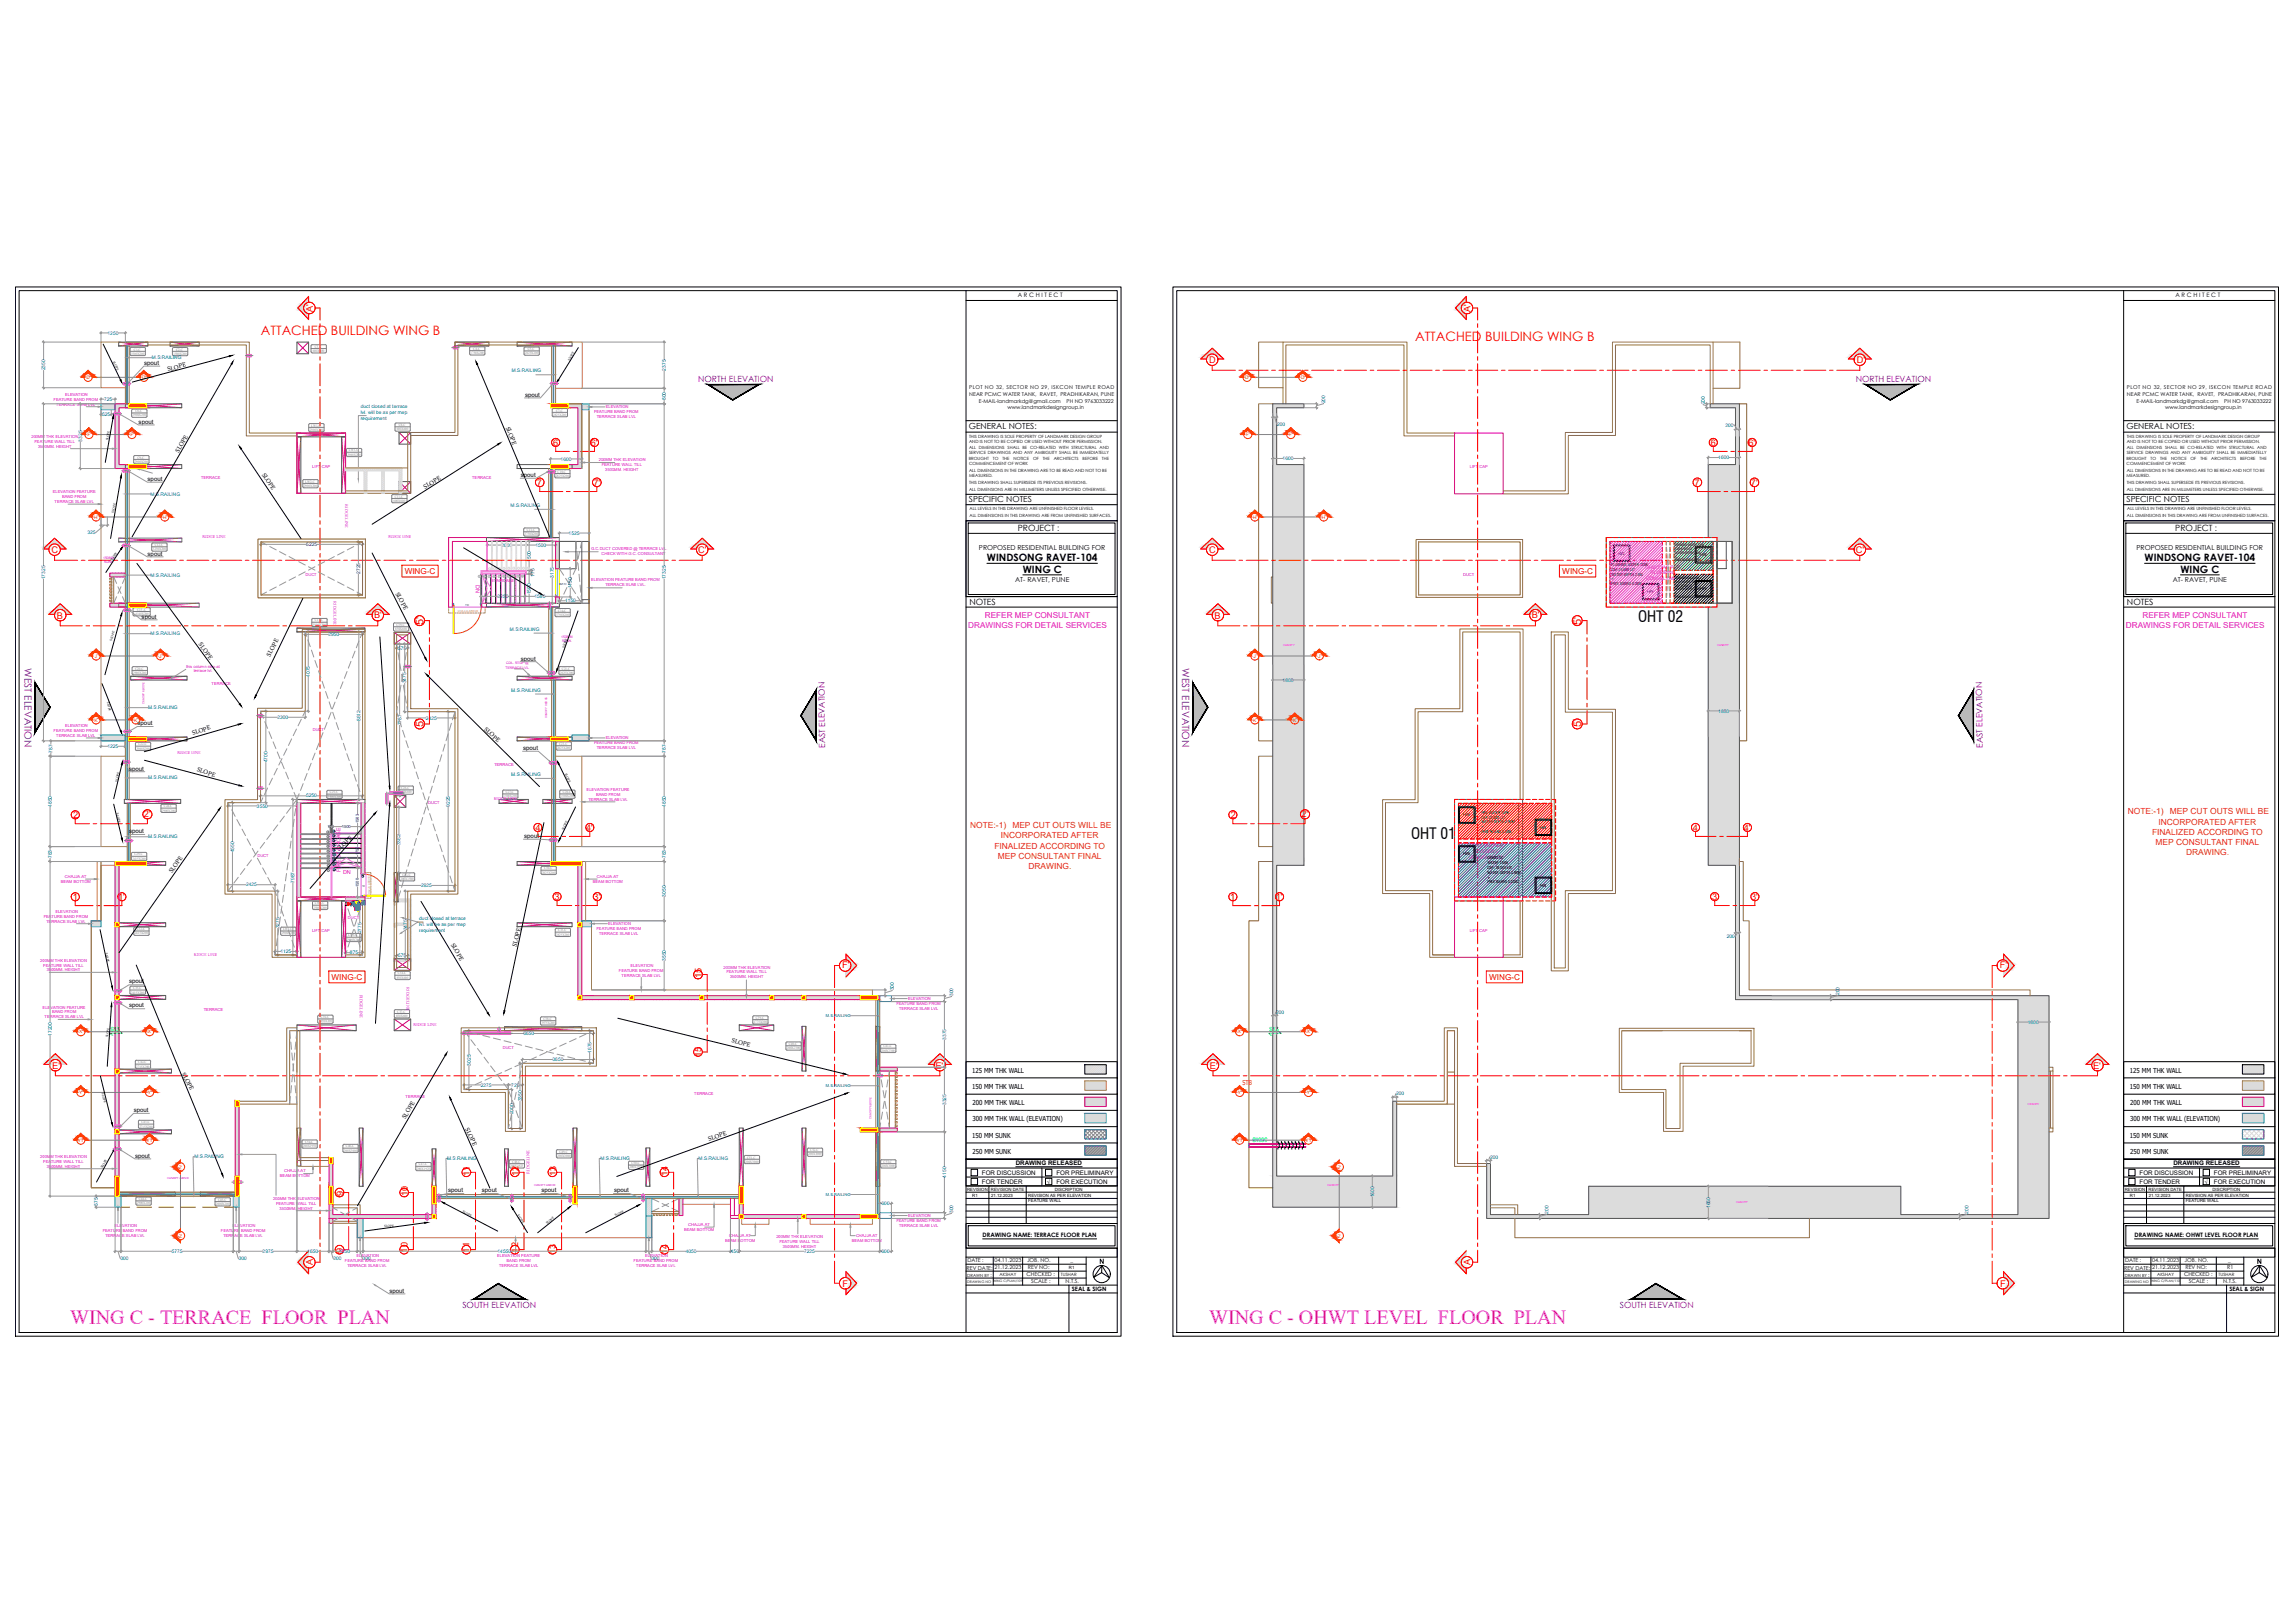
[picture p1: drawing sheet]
<svg xmlns="http://www.w3.org/2000/svg" width="841mm" height="594mm" viewBox="0 0 841 594" stroke-linecap="round" stroke-linejoin="round" font-family="sans-serif">
<defs><g id="words">
<g font-size="7.4" fill="#d0d">
<text x="25.7" y="485.1">WING C - TERRACE FLOOR PLAN</text>
<text x="443.1" y="485.1">WING C - OHWT LEVEL FLOOR PLAN</text>
</g>
<g font-size="5.7">
<text x="600.3" y="228">OHT 02</text>
<text x="517.1" y="307.4">OHT 01</text>
</g>
<g font-size="4.8" fill="#f00">
<text x="95.6" y="122.6">ATTACHED BUILDING WING B</text>
<text x="518.6" y="124.8">ATTACHED BUILDING WING B</text>
</g>
<g font-size="4.4" fill="#0f0">
<text x="39.5" y="378.9">S13</text>
<text x="464.3" y="378.9">S13</text>
</g>
<g font-size="4" fill="#f00">
<text x="155.2" y="229" transform="rotate(-90 155.2 229)">5'</text>
<text x="579.4" y="229" transform="rotate(-90 579.4 229)">5'</text>
<text x="155.2" y="266.3" transform="rotate(-90 155.2 266.3)">5'</text>
<text x="579.4" y="266.3" transform="rotate(-90 579.4 266.3)">5'</text>
</g>
<g font-size="3.7">
<text x="361.7" y="205.5">WINDSONG RAVET-104</text>
<text x="374.8" y="209.7">WING C</text>
<text x="785.9" y="205.5">WINDSONG RAVET-104</text>
<text x="799.1" y="209.7">WING C</text>
</g>
<g font-size="3.6" fill="#5c00b8">
<text x="9" y="244.8" transform="rotate(90 9 244.8)">WEST ELEVATION</text>
<text x="433.2" y="244.8" transform="rotate(90 433.2 244.8)">WEST ELEVATION</text>
</g>
<g font-size="3.4" fill="#f00">
<text x="114.7" y="114.4" transform="rotate(-90 114.7 114.4)">A'</text>
<text x="538.9" y="114.4" transform="rotate(-90 538.9 114.4)">A'</text>
<text x="443.1" y="133">D</text>
<text x="680.4" y="133">D'</text>
<text x="202.7" y="163.3">6</text>
<text x="216.5" y="163.3">6'</text>
<text x="626.9" y="163.3">6</text>
<text x="640.7" y="163.3">6'</text>
<text x="196.8" y="177.9">7</text>
<text x="217.4" y="178">7'</text>
<text x="621" y="177.9">7</text>
<text x="641.7" y="178">7'</text>
<text x="18.9" y="202.6">C</text>
<text x="255.8" y="202.6">C'</text>
<text x="443.1" y="202.6">C</text>
<text x="680.1" y="202.6">C'</text>
<text x="20.9" y="226.6">B</text>
<text x="137.1" y="226.5">B'</text>
<text x="445.1" y="226.6">B</text>
<text x="561.3" y="226.5">B'</text>
<text x="26.8" y="299.5">2</text>
<text x="52.8" y="299.4">2'</text>
<text x="451" y="299.5">2</text>
<text x="476.9" y="299.4">2'</text>
<text x="196.2" y="304.3">4</text>
<text x="214.8" y="304.3">4'</text>
<text x="620.4" y="304.3">4</text>
<text x="639" y="304.3">4'</text>
<text x="26.6" y="329.7">1</text>
<text x="43.3" y="329.7">1'</text>
<text x="203.2" y="329.6">3</text>
<text x="217.5" y="329.6">3'</text>
<text x="450.9" y="329.7">1</text>
<text x="467.5" y="329.7">1'</text>
<text x="627.4" y="329.6">3</text>
<text x="641.7" y="329.6">3'</text>
<text x="257.1" y="358.2" transform="rotate(-90 257.1 358.2)">15</text>
<text x="308.6" y="354.6">F'</text>
<text x="732.8" y="354.6">F'</text>
<text x="257" y="387" transform="rotate(-90 257 387)">15</text>
<text x="19.1" y="391.4">E'</text>
<text x="342.8" y="391.4">E'</text>
<text x="443.4" y="391.4">E'</text>
<text x="767.1" y="391.4">E'</text>
<text x="172.2" y="430.6" transform="rotate(-90 172.2 430.6)">11</text>
<text x="190" y="430.6" transform="rotate(-90 190 430.6)">12</text>
<text x="203.8" y="430.6" transform="rotate(-90 203.8 430.6)">13</text>
<text x="244.8" y="430.6" transform="rotate(-90 244.8 430.6)">14</text>
<text x="125.7" y="438.1" transform="rotate(-90 125.7 438.1)">9</text>
<text x="149.4" y="438.1" transform="rotate(-90 149.4 438.1)">10</text>
<text x="125.6" y="458.8" transform="rotate(-90 125.6 458.8)">9</text>
<text x="149.3" y="458.8" transform="rotate(-90 149.3 458.8)">10</text>
<text x="172.1" y="458.8" transform="rotate(-90 172.1 458.8)">11</text>
<text x="189.9" y="458.8" transform="rotate(-90 189.9 458.8)">12</text>
<text x="203.6" y="459.5" transform="rotate(-90 203.6 459.5)">13</text>
<text x="244.7" y="459.5" transform="rotate(-90 244.7 459.5)">14</text>
<text x="114.7" y="463.5" transform="rotate(-90 114.7 463.5)">A</text>
<text x="538.9" y="463.5" transform="rotate(-90 538.9 463.5)">A</text>
<text x="308.8" y="471.2">F</text>
<text x="733" y="471.2">F</text>
</g>
<g font-size="3.2">
<text x="372.9" y="194.5">PROJECT :</text>
<text x="797.2" y="194.5">PROJECT :</text>
<text x="355.2" y="221.5">NOTES</text>
<text x="779.5" y="221.5">NOTES</text>
</g>
<g font-size="3.1" fill="#5c00b8">
<text x="255.9" y="139.8">NORTH ELEVATION</text>
<text x="680.1" y="139.8">NORTH ELEVATION</text>
<text x="302.4" y="273.9" transform="rotate(-91 302.4 273.9)">EAST ELEVATION</text>
<text x="726.6" y="273.9" transform="rotate(-91 726.6 273.9)">EAST ELEVATION</text>
<text x="169.4" y="479">SOUTH ELEVATION</text>
<text x="593.7" y="479">SOUTH ELEVATION</text>
</g>
<g font-size="3.1">
<text x="355" y="157.2">GENERAL NOTES:</text>
<text x="779.2" y="157.2">GENERAL NOTES:</text>
<text x="355.1" y="183.9">SPECIFIC NOTES</text>
<text x="779.3" y="183.9">SPECIFIC NOTES</text>
</g>
<g font-size="3.1" fill="#ed1f24">
<text x="779.8" y="298.3">NOTE:-1)</text>
<text x="795.2" y="298.3">MEP CUT OUTS WILL BE</text>
<text x="355.5" y="303.3">NOTE:-1)</text>
<text x="371" y="303.3">MEP CUT OUTS WILL BE</text>
<text x="788.6" y="305.7">FINALIZED ACCORDING TO</text>
<text x="791" y="302">INCORPORATED AFTER</text>
<text x="364.4" y="310.8">FINALIZED ACCORDING TO</text>
<text x="366.7" y="307.1">INCORPORATED AFTER</text>
<text x="789.9" y="309.4">MEP CONSULTANT FINAL</text>
<text x="365.7" y="314.5">MEP CONSULTANT FINAL</text>
<text x="801.1" y="313.2">DRAWING.</text>
<text x="376.9" y="318.2">DRAWING.</text>
</g>
<g font-size="3" fill="#f00">
<text x="148.3" y="210.3">WING-C</text>
<text x="572.5" y="210.3">WING-C</text>
<text x="121.5" y="358.9">WING-C</text>
<text x="545.7" y="358.9">WING-C</text>
</g>
<g font-size="3" fill="#d0d">
<text x="360.9" y="226.4">REFER MEP CONSULTANT</text>
<text x="785.2" y="226.4">REFER MEP CONSULTANT</text>
<text x="354.9" y="230">DRAWINGS FOR DETAIL SERVICES</text>
<text x="779.1" y="230">DRAWINGS FOR DETAIL SERVICES</text>
</g>
<g font-size="2.6">
<text x="402.8" y="462.9">N</text>
<text x="827" y="462.9">N</text>
</g>
<g font-size="2.5">
<text x="358.7" y="201.5">PROPOSED RESIDENTIAL BUILDING FOR</text>
<text x="783" y="201.5">PROPOSED RESIDENTIAL BUILDING FOR</text>
<text x="372" y="213">AT- RAVET, PUNE</text>
<text x="796.2" y="213">AT- RAVET, PUNE</text>
<text x="356.2" y="392.8">125 MM THK WALL</text>
<text x="780.5" y="392.8">125 MM THK WALL</text>
<text x="356.2" y="398.8">150 MM THK WALL</text>
<text x="780.5" y="398.8">150 MM THK WALL</text>
<text x="356.4" y="404.7">200 MM THK WALL</text>
<text x="780.6" y="404.7">200 MM THK WALL</text>
<text x="356.4" y="410.4">300 MM THK WALL (ELEVATION)</text>
<text x="780.6" y="410.4">300 MM THK WALL (ELEVATION)</text>
<text x="356.2" y="416.6">150 MM SUNK</text>
<text x="780.5" y="416.6">150 MM SUNK</text>
<text x="356.4" y="422.6">250 MM SUNK</text>
<text x="780.6" y="422.6">250 MM SUNK</text>
</g>
<text font-size="2.4" fill="#ff3f00" x="455.4" y="397.3">STB</text>
<g font-size="2.3">
<text x="61.7" y="136" transform="rotate(-15 61.7 136)">SLOPE</text>
<text x="185.4" y="156.6" transform="rotate(68 185.4 156.6)">SLOPE</text>
<text x="65.6" y="165.8" transform="rotate(-60 65.6 165.8)">SLOPE</text>
<text x="95.9" y="173.9" transform="rotate(57 95.9 173.9)">SLOPE</text>
<text x="155.8" y="179.1" transform="rotate(-31 155.8 179.1)">SLOPE</text>
<text x="144.9" y="217.4" transform="rotate(61 144.9 217.4)">SLOPE</text>
<text x="72.7" y="236" transform="rotate(54 72.7 236)">SLOPE</text>
<text x="99" y="240.5" transform="rotate(-63 99 240.5)">SLOPE</text>
<text x="70.8" y="269.4" transform="rotate(-20 70.8 269.4)">SLOPE</text>
<text x="177.3" y="267.4" transform="rotate(42 177.3 267.4)">SLOPE</text>
<text x="72.1" y="282.4" transform="rotate(19 72.1 282.4)">SLOPE</text>
<text x="124.3" y="311.7" transform="rotate(-44 124.3 311.7)">SLOPE</text>
<text x="63" y="319.8" transform="rotate(-55 63 319.8)">SLOPE</text>
<text x="165.2" y="346" transform="rotate(60 165.2 346)">SLOPE</text>
<text x="189.2" y="346.7" transform="rotate(-76 189.2 346.7)">SLOPE</text>
<text x="268.1" y="381.7" transform="rotate(14 268.1 381.7)">SLOPE</text>
<text x="66.6" y="393.3" transform="rotate(62 66.6 393.3)">SLOPE</text>
<text x="148.6" y="409.9" transform="rotate(-60 148.6 409.9)">SLOPE</text>
<text x="170.4" y="413.6" transform="rotate(63 170.4 413.6)">SLOPE</text>
<text x="259.9" y="417.8" transform="rotate(-20 259.9 417.8)">SLOPE</text>
<text x="359.8" y="430.3">FOR DISCUSSION</text>
<text x="372.3" y="426.8">DRAWING RELEASED</text>
<text x="387.1" y="430.3">FOR PRELIMINARY</text>
<text x="784.1" y="430.3">FOR DISCUSSION</text>
<text x="796.5" y="426.8">DRAWING RELEASED</text>
<text x="811.3" y="430.3">FOR PRELIMINARY</text>
<text x="359.8" y="433.6">FOR TENDER</text>
<text x="387.1" y="433.6">FOR EXECUTION</text>
<text x="784.1" y="433.6">FOR TENDER</text>
<text x="811.3" y="433.6">FOR EXECUTION</text>
</g>
<g font-size="2.2">
<text x="373" y="108.8">A R C H I T E C T</text>
<text x="797.2" y="108.8">A R C H I T E C T</text>
<text x="52.8" y="133.7">spout</text>
<text x="192.4" y="145.3">spout</text>
<text x="50.8" y="155.2">spout</text>
<text x="54.1" y="176.1">spout</text>
<text x="190.9" y="174.7">spout</text>
<text x="54.1" y="203.5">spout</text>
<text x="51.9" y="226.6">spout</text>
<text x="190.9" y="241.9">spout</text>
<text x="50.4" y="265.7">spout</text>
<text x="191.7" y="274.7">spout</text>
<text x="47.3" y="282.2">spout</text>
<text x="47.3" y="305.2">spout</text>
<text x="192.1" y="306.9">spout</text>
<text x="47.3" y="360">spout</text>
<text x="47.3" y="369">spout</text>
<text x="49" y="407.4">spout</text>
<text x="49.5" y="424">spout</text>
<text x="164.2" y="436.7">spout</text>
<text x="176.6" y="436.7">spout</text>
<text x="198.4" y="436.7">spout</text>
<text x="225" y="436.7">spout</text>
<text x="360.1" y="453.2">DRAWING NAME: TERRACE FLOOR PLAN</text>
<text x="782.2" y="453.2">DRAWING NAME: OHWT LEVEL FLOOR PLAN</text>
<text x="142.7" y="473.5">spout</text>
<text x="392.8" y="472.9">SEAL &amp; SIGN</text>
<text x="817" y="472.9">SEAL &amp; SIGN</text>
</g>
<g font-size="2.1">
<text x="383.7" y="433.6">√</text>
<text x="807.9" y="433.8">√</text>
</g>
<g font-size="2" fill="#d0d">
<text x="174.4" y="214.3" transform="rotate(90 174.4 214.3)">DN</text>
<text x="124.8" y="319.4" transform="rotate(-90 124.8 319.4)">FIRE STAIRCASE</text>
<text x="125.7" y="320">DN</text>
</g>
<g font-size="2">
<text x="354.2" y="465">REV DATE:</text>
<text x="354.5" y="462.2">DATE :</text>
<text x="363" y="467.6">:</text>
<text x="364.4" y="462.4">04.11.2023</text>
<text x="364.4" y="464.9">21.12.2023</text>
<text x="376.1" y="467.4">CHECKED :</text>
<text x="376.4" y="462.4">JOB. NO.</text>
<text x="376.7" y="464.9">REV NO:</text>
<text x="392.3" y="462.2">_</text>
<text x="778.4" y="465">REV DATE:</text>
<text x="778.7" y="462.2">DATE :</text>
<text x="787.2" y="467.6">:</text>
<text x="788.6" y="462.4">04.11.2023</text>
<text x="788.6" y="464.9">21.12.2023</text>
<text x="800.4" y="467.4">CHECKED :</text>
<text x="800.6" y="462.4">JOB. NO.</text>
<text x="800.9" y="464.9">REV NO:</text>
<text x="816.2" y="464.9">R1</text>
<text x="816.5" y="462.2">_</text>
<text x="377.8" y="470">SCALE :</text>
<text x="390.5" y="470">N.T.S.</text>
<text x="802.1" y="470">SCALE :</text>
<text x="814.7" y="470">N.T.S.</text>
</g>
<g font-size="1.9">
<text x="355.2" y="142.6">PLOT NO 32, SECTOR NO 29, ISKCON TEMPLE ROAD</text>
<text x="779.4" y="142.6">PLOT NO 32, SECTOR NO 29, ISKCON TEMPLE ROAD</text>
<text x="355.2" y="145">NEAR PCMC WATER TANK, RAVET, PRADHIKARAN, PUNE</text>
<text x="358.7" y="147.5">E-MAIL-landmarkdg@gmail.com</text>
<text x="369.2" y="149.8">www.landmarkdesigngroup.in</text>
<text x="390.9" y="147.5">PH NO 9763033222</text>
<text x="779.4" y="145">NEAR PCMC WATER TANK, RAVET, PRADHIKARAN, PUNE</text>
<text x="783" y="147.5">E-MAIL-landmarkdg@gmail.com</text>
<text x="793.4" y="149.8">www.landmarkdesigngroup.in</text>
<text x="815.1" y="147.5">PH NO 9763033222</text>
</g>
<g font-size="1.8" fill="#0037dd">
<text x="39.4" y="122.5">1250</text>
<text x="55.7" y="131.6">M.S.RAILING</text>
<text x="16.6" y="135.6" transform="rotate(-90 16.6 135.6)">2350</text>
<text x="187.6" y="136.4">M.S.RAILING</text>
<text x="244" y="135.7" transform="rotate(-90 244 135.7)">2375</text>
<text x="38.1" y="146.8">725</text>
<text x="132.2" y="149.5">duct closed at terrace</text>
<text x="244" y="146.5" transform="rotate(-90 244 146.5)">800</text>
<text x="485.7" y="147.7" transform="rotate(-90 485.7 147.7)">200</text>
<text x="624.8" y="148.1" transform="rotate(-90 624.8 148.1)">200</text>
<text x="37.4" y="152.4">525</text>
<text x="132.2" y="151.6">lvl. will be as per mep</text>
<text x="132.2" y="153.8">requirement</text>
<text x="468.1" y="156">200</text>
<text x="30.1" y="161.7" transform="rotate(-90 30.1 161.7)">3325</text>
<text x="632.3" y="156.2">200</text>
<text x="205.5" y="168.7">1600</text>
<text x="470" y="168.6">1600</text>
<text x="629.7" y="168.2">1600</text>
<text x="55.2" y="181.6">M.S.RAILING</text>
<text x="187.1" y="185.7">M.S.RAILING</text>
<text x="32.1" y="195.6">325</text>
<text x="208.4" y="195.9">1525</text>
<text x="183.8" y="200.3">2000</text>
<text x="196.2" y="200.3">1500</text>
<text x="194.5" y="205.7" transform="rotate(-90 194.5 205.7)">1500</text>
<text x="16.5" y="212.2" transform="rotate(-90 16.5 212.2)">17325</text>
<text x="55.2" y="211.3">M.S.RAILING</text>
<text x="195.8" y="211.2" transform="rotate(-90 195.8 211.2)">175</text>
<text x="203" y="211.6" transform="rotate(-90 203 211.6)">3175</text>
<text x="209.6" y="215.5" transform="rotate(-90 209.6 215.5)">1450</text>
<text x="244" y="212.2" transform="rotate(-90 244 212.2)">17325</text>
<text x="182.3" y="219.1">2250</text>
<text x="194.5" y="217.7" transform="rotate(-90 194.5 217.7)">1500</text>
<text x="195.9" y="219.1">1580</text>
<text x="207.1" y="220.6">1150</text>
<text x="55.2" y="232.7">M.S.RAILING</text>
<text x="120.4" y="233">2950</text>
<text x="186.9" y="231">M.S.RAILING</text>
<text x="145.9" y="237.9">575</text>
<text x="113.6" y="247.9" transform="rotate(-90 113.6 247.9)">4075</text>
<text x="148.9" y="250.3" transform="rotate(-90 148.9 250.3)">3475</text>
<text x="470" y="249.7">1600</text>
<text x="187.4" y="253.3">M.S.RAILING</text>
<text x="54.3" y="259.6">M.S.RAILING</text>
<text x="101.7" y="263.3">2300</text>
<text x="156.1" y="263.6">2425</text>
<text x="629.7" y="261">1600</text>
<text x="132.1" y="264.1" transform="rotate(-90 132.1 264.1)">8612</text>
<text x="147.1" y="265.6" transform="rotate(-90 147.1 265.6)">7787</text>
<text x="19.2" y="275.7" transform="rotate(-90 19.2 275.7)">787</text>
<text x="39.3" y="274">1225</text>
<text x="244" y="275.7" transform="rotate(-90 244 275.7)">787</text>
<text x="98.1" y="279.2" transform="rotate(-90 98.1 279.2)">4700</text>
<text x="54.3" y="285.3">M.S.RAILING</text>
<text x="187.4" y="284.2">M.S.RAILING</text>
<text x="112.2" y="292.1">5250</text>
<text x="19" y="295.5" transform="rotate(-90 19 295.5)">4650</text>
<text x="94.2" y="295.8">3550</text>
<text x="164.9" y="295.5" transform="rotate(-90 164.9 295.5)">9225</text>
<text x="244" y="295.5" transform="rotate(-90 244 295.5)">4650</text>
<text x="54.3" y="306.9">M.S.RAILING</text>
<text x="146.8" y="309.6" transform="rotate(-90 146.8 309.6)">3362</text>
<text x="19" y="314.3" transform="rotate(-90 19 314.3)">763</text>
<text x="85.8" y="312.2" transform="rotate(-90 85.8 312.2)">4550</text>
<text x="244" y="314.3" transform="rotate(-90 244 314.3)">763</text>
<text x="108" y="323.3" transform="rotate(-90 108 323.3)">7987</text>
<text x="90.2" y="324.7">2425</text>
<text x="154.3" y="324.9">2925</text>
<text x="244" y="328.4" transform="rotate(-90 244 328.4)">3050</text>
<text x="102.4" y="340" transform="rotate(-90 102.4 340)">3275</text>
<text x="132.5" y="341.8" transform="rotate(-90 132.5 341.8)">2775</text>
<text x="149.2" y="340.8" transform="rotate(-90 149.2 340.8)">3475</text>
<text x="153.6" y="339.2">lvl. will be as per mep</text>
<text x="153.6" y="341.4">requirement</text>
<text x="153.6" y="337.1">duct closed at terrace</text>
<text x="632.8" y="343.6">200</text>
<text x="102.8" y="349.1">1125</text>
<text x="128.2" y="349.6">875</text>
<text x="145.9" y="350.6">575</text>
<text x="244" y="351.9" transform="rotate(-90 244 351.9)">3550</text>
<text x="327.6" y="362.7" transform="rotate(-90 327.6 362.7)">300</text>
<text x="349.3" y="364.9" transform="rotate(-90 349.3 364.9)">300</text>
<text x="674.1" y="364.5" transform="rotate(-90 674.1 364.5)">200</text>
<text x="467.7" y="371.3">200</text>
<text x="743.1" y="375">1600</text>
<text x="19" y="379.3" transform="rotate(-90 19 379.3)">17200</text>
<text x="191.8" y="379.2">6650</text>
<text x="346.7" y="380.9" transform="rotate(-90 346.7 380.9)">3375</text>
<text x="202.5" y="388.7">3650</text>
<text x="216.7" y="385.6" transform="rotate(-90 216.7 385.6)">1675</text>
<text x="172.5" y="390.3" transform="rotate(-90 172.5 390.3)">3025</text>
<text x="176.2" y="398">2275</text>
<text x="187.4" y="398">725</text>
<text x="511.7" y="401.2">200</text>
<text x="191.2" y="403.4" transform="rotate(-90 191.2 403.4)">3350</text>
<text x="346.7" y="404.7" transform="rotate(-90 346.7 404.7)">3325</text>
<text x="188.1" y="408.2" transform="rotate(-90 188.1 408.2)">2000</text>
<text x="71.2" y="424.3">M.S.RAILING</text>
<text x="163.8" y="424.9">M.S.RAILING</text>
<text x="220" y="424.9">M.S.RAILING</text>
<text x="256" y="424.9">M.S.RAILING</text>
<text x="546" y="424.4">200</text>
<text x="346.7" y="431.3" transform="rotate(-90 346.7 431.3)">4150</text>
<text x="35.9" y="441.6" transform="rotate(-90 35.9 441.6)">575</text>
<text x="323.1" y="441.4">600</text>
<text x="503.5" y="438.5" transform="rotate(-90 503.5 438.5)">1600</text>
<text x="626.7" y="442.5" transform="rotate(-90 626.7 442.5)">1650</text>
<text x="349.3" y="444.3" transform="rotate(-90 349.3 444.3)">300</text>
<text x="567.5" y="444.6" transform="rotate(-90 567.5 444.6)">200</text>
<text x="721.3" y="444.6" transform="rotate(-90 721.3 444.6)">200</text>
<text x="44.2" y="461.5">300</text>
<text x="62.9" y="458.9">5775</text>
<text x="87.5" y="461.5">300</text>
<text x="96.2" y="458.9">2975</text>
<text x="112.6" y="458.9">1650</text>
<text x="122.2" y="461.5">200</text>
<text x="124.4" y="458.9">1250</text>
<text x="132.9" y="461.5">300</text>
<text x="182.3" y="458.9">14550</text>
<text x="238.7" y="461.5">300</text>
<text x="251.3" y="458.9">4050</text>
<text x="267.9" y="458.9">450</text>
<text x="294.7" y="458.9">7225</text>
<text x="323.1" y="458.9">600</text>
</g>
<g font-size="1.8" fill="#0000b8">
<text x="112.2" y="200">5225</text>
<text x="132" y="210.2" transform="rotate(-90 132 210.2)">2725</text>
</g>
<g font-size="1.7" fill="#ff3f00">
<text x="31.7" y="138.8">D</text>
<text x="52.1" y="138.8">D</text>
<text x="456.3" y="138.8">D</text>
<text x="476.8" y="138.8">D</text>
<text x="32.1" y="159.8">F</text>
<text x="47.8" y="159.8">F</text>
<text x="456.7" y="159.8">F</text>
<text x="472.5" y="159.8">F</text>
<text x="34.6" y="189.9">H</text>
<text x="59.7" y="189.9">H</text>
<text x="459.2" y="189.9">H</text>
<text x="484.4" y="189.9">H</text>
<text x="34.7" y="240.9">J</text>
<text x="58.3" y="240.9">J</text>
<text x="459.4" y="240.9">J</text>
<text x="483" y="240.9">J</text>
<text x="34.6" y="264.3">K</text>
<text x="49.2" y="264.3">K</text>
<text x="459.3" y="264.3">K</text>
<text x="473.9" y="264.3">K</text>
<text x="29" y="378.5">X</text>
<text x="54.2" y="378.5">X</text>
<text x="453.7" y="378.5">X</text>
<text x="478.9" y="378.5">X</text>
<text x="29" y="400.8">Y</text>
<text x="54.2" y="400.8">Y</text>
<text x="453.7" y="400.8">Y</text>
<text x="478.9" y="400.8">Y</text>
<text x="28.5" y="418.2">Y1</text>
<text x="53.7" y="418.2">Y1</text>
<text x="453.2" y="418.2">Y1</text>
<text x="478.4" y="418.2">Y1</text>
<text x="65.6" y="428" transform="rotate(5 65.6 428)">Z</text>
<text x="490.3" y="428" transform="rotate(5 490.3 428)">Z</text>
<text x="65.6" y="453.5">Z</text>
<text x="490.3" y="453.5">Z</text>
</g>
<g font-size="1.7" fill="#d0d">
<text x="603" y="208.2">OHWT (AS PER</text>
<text x="603.2" y="212.4">CONSULTANT)</text>
<text x="604.9" y="210.3">PLUMBING</text>
<text x="538" y="310.4">OHWT (AS PER</text>
<text x="538.2" y="314.6">CONSULTANT)</text>
<text x="539.9" y="312.4">PLUMBING</text>
</g>
<g font-size="1.6">
<text x="355.1" y="160.3">THIS DRAWING IS SOLE PROPERTY OF LANDMARK DESIGN GROUP</text>
<text x="779.4" y="160.3">THIS DRAWING IS SOLE PROPERTY OF LANDMARK DESIGN GROUP</text>
<text x="355.1" y="162.2">AND IS NOT TO BE COPIED OR USED WITHOUT PRIOR PERMISSION.</text>
<text x="355.1" y="164.5">ALL DIMENSIONS SHALL BE CO-RELATED WITH STRUCTURAL AND</text>
<text x="355.1" y="166.4">SERVICE DRAWINGS AND ANY AMBIGUITY SHALL BE IMMEDIATELLY</text>
<text x="779.4" y="162.2">AND IS NOT TO BE COPIED OR USED WITHOUT PRIOR PERMISSION.</text>
<text x="779.4" y="164.5">ALL DIMENSIONS SHALL BE CO-RELATED WITH STRUCTURAL AND</text>
<text x="779.4" y="166.4">SERVICE DRAWINGS AND ANY AMBIGUITY SHALL BE IMMEDIATELLY</text>
<text x="355" y="168.3">BROUGHT</text>
<text x="355.1" y="170.2">COMMENCEMENT OF WORK</text>
<text x="355.1" y="172.8">ALL DIMENSIONS IN THE DRAWING ARE TO BE READ AND NOT TO BE</text>
<text x="363.9" y="168.3">TO</text>
<text x="367.3" y="168.3">THE</text>
<text x="371.4" y="168.3">NOTICE</text>
<text x="378.6" y="168.3">OF</text>
<text x="382.1" y="168.3">THE</text>
<text x="386.2" y="168.3">ARCHITECTS</text>
<text x="396.7" y="168.3">BEFORE</text>
<text x="403.8" y="168.3">THE</text>
<text x="779.2" y="168.3">BROUGHT</text>
<text x="779.3" y="170.2">COMMENCEMENT OF WORK</text>
<text x="779.4" y="172.8">ALL DIMENSIONS IN THE DRAWING ARE TO BE READ AND NOT TO BE</text>
<text x="788.1" y="168.3">TO</text>
<text x="791.6" y="168.3">THE</text>
<text x="795.6" y="168.3">NOTICE</text>
<text x="802.7" y="168.3">OF</text>
<text x="806.3" y="168.3">THE</text>
<text x="810.4" y="168.3">ARCHITECTS</text>
<text x="820.9" y="168.3">BEFORE</text>
<text x="828.1" y="168.3">THE</text>
<text x="355.1" y="174.7">MEASURED.</text>
<text x="355.1" y="177.3">THIS DRAWING SHALL SUPERSEDE ITS PREVIOUS REVISIONS.</text>
<text x="355.1" y="179.8">ALL DIMENSIONS ARE IN MILLIMETERS UNLESS SPECIFIED OTHERWISE.</text>
<text x="779.3" y="174.7">MEASURED.</text>
<text x="779.4" y="177.3">THIS DRAWING SHALL SUPERSEDE ITS PREVIOUS REVISIONS.</text>
<text x="779.4" y="179.8">ALL DIMENSIONS ARE IN MILLIMETERS UNLESS SPECIFIED OTHERWISE.</text>
<text x="355.3" y="189.5">ALL DIMENSIONS IN THIS DRAWING ARE FROM UNFINISHED SURFACES.</text>
<text x="355.3" y="186.8">ALL LEVELS IN THIS DRAWING ARE UNFINISHED FLOOR LEVELS.</text>
<text x="779.5" y="189.5">ALL DIMENSIONS IN THIS DRAWING ARE FROM UNFINISHED SURFACES.</text>
<text x="779.5" y="186.8">ALL LEVELS IN THIS DRAWING ARE UNFINISHED FLOOR LEVELS.</text>
<text x="354.4" y="436.1">REVISION</text>
<text x="363.1" y="436.1">REVISION DATE</text>
<text x="386.6" y="436.1">DISCRIPTION</text>
<text x="778.7" y="436.1">REVISION</text>
<text x="787.4" y="436.1">REVISION DATE</text>
<text x="810.8" y="436.1">DISCRIPTION</text>
<text x="356.3" y="438.4">R1</text>
<text x="363.2" y="438.4">21.12.2023</text>
<text x="376.8" y="438.4">REVISION AS PER ELEVATION</text>
<text x="376.8" y="440.3">FEATURE WALL</text>
<text x="780.5" y="438.4">R1</text>
<text x="787.5" y="438.4">21.12.2023</text>
<text x="801" y="438.4">REVISION AS PER ELEVATION</text>
<text x="801" y="440.3">FEATURE WALL</text>
<text x="366.3" y="467.4">AKSHAY</text>
<text x="388.8" y="467.4">TUSHAR</text>
<text x="391.7" y="464.9">R1</text>
<text x="790.5" y="467.4">AKSHAY</text>
<text x="813" y="467.4">TUSHAR</text>
</g>
<g font-size="1.5" fill="#d0d">
<text x="19.6" y="146.8">FEATURE BAND FROM</text>
<text x="20.6" y="148.7">TERRACE SLAB LVL</text>
<text x="23.8" y="145.1">ELEVATION</text>
<text x="222" y="149.5">ELEVATION</text>
<text x="217.7" y="151.3">FEATURE BAND FROM</text>
<text x="218.7" y="153.1">TERRACE SLAB LVL</text>
<text x="11.5" y="160.5">200MM THK ELEVATION</text>
<text x="12.6" y="162.3">FEATURE WALL TILL</text>
<text x="13.9" y="164.1">3500MM. HEIGHT</text>
<text x="114.4" y="171.3">LIFT CAP</text>
<text x="219.4" y="169">200MM THK ELEVATION</text>
<text x="220.5" y="170.8">FEATURE WALL TILL</text>
<text x="221.8" y="172.6">3500MM. HEIGHT</text>
<text x="538.7" y="171.3">LIFT CAP</text>
<text x="73.7" y="175.3">TERRACE</text>
<text x="173" y="175.3">TERRACE</text>
<text x="19.3" y="180.6">ELEVATION FEATURE</text>
<text x="20" y="184.2">TERRACE SLAB LVL</text>
<text x="22.7" y="182.4">BAND FROM</text>
<text x="216.6" y="201.5">G.C.DUCT COVERED @ TERRACE LVL.</text>
<text x="220.4" y="203.2">CHECK WITH G.C. CONSULTANT</text>
<text x="111.9" y="211.1">DUCT</text>
<text x="180" y="213.3">STAIRCASE</text>
<text x="216.6" y="212.9">ELEVATION FEATURE BAND FROM</text>
<text x="221.8" y="214.7">TERRACE SLAB LVL.</text>
<text x="536.2" y="211.1">DUCT</text>
<text x="68.2" y="244.5">this column stop at</text>
<text x="71" y="246.3">terrace lvl.</text>
<text x="77.5" y="251.1">TERRACE</text>
<text x="19.6" y="268.2">FEATURE BAND FROM</text>
<text x="20.6" y="269.9">TERRACE SLAB LVL</text>
<text x="23.8" y="266.3">ELEVATION</text>
<text x="114.6" y="267.8">DUCT</text>
<text x="217.7" y="272.6">FEATURE BAND FROM</text>
<text x="218.7" y="274.3">TERRACE SLAB LVL</text>
<text x="222" y="270.7">ELEVATION</text>
<text x="181.2" y="280.4">TERRACE</text>
<text x="215" y="289.7">ELEVATION FEATURE</text>
<text x="215.7" y="293.3">TERRACE SLAB LVL</text>
<text x="218.4" y="291.5">BAND FROM</text>
<text x="156.9" y="294.6">DUCT</text>
<text x="94.3" y="313.8">DUCT</text>
<text x="22.3" y="323.5">BEAM BOTTOM</text>
<text x="23.8" y="321.6">CHAJJA AT</text>
<text x="217.3" y="323.5">BEAM BOTTOM</text>
<text x="218.8" y="321.6">CHAJJA AT</text>
<text x="20.3" y="334.4">ELEVATION</text>
<text x="16" y="336.2">FEATURE BAND FROM</text>
<text x="17" y="338">TERRACE SLAB LVL</text>
<text x="114.4" y="341.2">LIFT CAP</text>
<text x="127.5" y="336.6">DUCT</text>
<text x="218.6" y="340.6">FEATURE BAND FROM</text>
<text x="222.8" y="338.8">ELEVATION</text>
<text x="538.6" y="341.2">LIFT CAP</text>
<text x="219.6" y="342.4">TERRACE SLAB LVL</text>
<text x="14.7" y="352.2">200MM THK ELEVATION</text>
<text x="15.8" y="354">FEATURE WALL TILL</text>
<text x="17.2" y="355.8">3500MM. HEIGHT</text>
<text x="226.8" y="356">FEATURE BAND FROM</text>
<text x="227.8" y="357.8">TERRACE SLAB LVL</text>
<text x="231.1" y="354.2">ELEVATION</text>
<text x="265.1" y="354.7">200MM THK ELEVATION</text>
<text x="266.2" y="356.5">FEATURE WALL TILL</text>
<text x="267.5" y="358.3">3500MM. HEIGHT</text>
<text x="15.6" y="369.4">ELEVATION FEATURE</text>
<text x="19.1" y="371.2">BAND FROM</text>
<text x="74.7" y="370.4">TERRACE</text>
<text x="328.5" y="368">FEATURE BAND FROM</text>
<text x="329.5" y="369.9">TERRACE SLAB LVL</text>
<text x="332.7" y="366.2">ELEVATION</text>
<text x="16.4" y="373">TERRACE SLAB LVL</text>
<text x="184.2" y="384.2">DUCT</text>
<text x="254.4" y="401">TERRACE</text>
<text x="148.6" y="402.2">TERRACE</text>
<text x="14.7" y="424.1">200MM THK ELEVATION</text>
<text x="15.8" y="425.9">FEATURE WALL TILL</text>
<text x="17.2" y="427.7">3500MM. HEIGHT</text>
<text x="102.6" y="431.2">BEAM BOTTOM</text>
<text x="104.1" y="429.4">CHAJJA AT</text>
<text x="100" y="439.6">200MM THK ELEVATION</text>
<text x="101.1" y="441.4">FEATURE WALL TILL</text>
<text x="102.5" y="443.2">3500MM. HEIGHT</text>
<text x="41.9" y="449.4">ELEVATION</text>
<text x="85.2" y="449.4">ELEVATION</text>
<text x="252.2" y="448.9">CHAJJA AT</text>
<text x="328.5" y="447.5">FEATURE BAND FROM</text>
<text x="329.5" y="449.3">TERRACE SLAB LVL</text>
<text x="332.7" y="445.7">ELEVATION</text>
<text x="37.6" y="451.2">FEATURE BAND FROM</text>
<text x="38.6" y="453">TERRACE SLAB LVL</text>
<text x="81" y="451.2">FEATURE BAND FROM</text>
<text x="81.9" y="453">TERRACE SLAB LVL</text>
<text x="250.7" y="450.7">BEAM BOTTOM</text>
<text x="265.7" y="454.7">BEAM BOTTOM</text>
<text x="267.3" y="453">CHAJJA AT</text>
<text x="284.5" y="453.3">200MM THK ELEVATION</text>
<text x="285.6" y="455.1">FEATURE WALL TILL</text>
<text x="312.2" y="454.7">BEAM BOTTOM</text>
<text x="313.7" y="452.9">CHAJJA AT</text>
<text x="130.6" y="460.5">ELEVATION</text>
<text x="182.2" y="460.5">ELEVATION FEATURE</text>
<text x="236.4" y="460.5">ELEVATION</text>
<text x="286.9" y="456.9">3500MM. HEIGHT</text>
<text x="126.4" y="462.4">FEATURE BAND FROM</text>
<text x="127.3" y="464.1">TERRACE SLAB LVL</text>
<text x="182.9" y="464.1">TERRACE SLAB LVL</text>
<text x="185.6" y="462.3">BAND FROM</text>
<text x="232.2" y="462.4">FEATURE BAND FROM</text>
<text x="233.1" y="464.1">TERRACE SLAB LVL</text>
</g>
<g font-size="1.5" fill="#f0f">
<text x="126.5" y="184.7" transform="rotate(90 126.5 184.7)">RIDGE LINE</text>
<text x="74.2" y="197.1">RIDGE LINE</text>
<text x="142.3" y="197.1">RIDGE LINE</text>
<text x="122.2" y="220.2" transform="rotate(90 122.2 220.2)">RIDGE LINE</text>
<text x="65" y="276.1">RIDGE LINE</text>
<text x="181" y="293.1">RIDGE LINE</text>
<text x="71.1" y="350.1">RIDGE LINE</text>
<text x="131.9" y="364.3" transform="rotate(90 131.9 364.3)">RIDGE LINE</text>
<text x="148.9" y="361.6" transform="rotate(90 148.9 361.6)">RIDGE LINE</text>
<text x="151.6" y="375.8">RIDGE LINE</text>
<text x="194.1" y="429.9" transform="rotate(-90 194.1 429.9)">RIDGE LINE</text>
</g>
<g font-size="1.5">
<text x="595.3" y="202" transform="rotate(-180 595.3 202)">MH</text>
<text x="625.4" y="202.7" transform="rotate(-180 625.4 202.7)">MH</text>
<text x="625.4" y="215" transform="rotate(-180 625.4 215)">MH</text>
<text x="606" y="216.1" transform="rotate(-180 606 216.1)">MH</text>
<text x="538.6" y="297.9" transform="rotate(-180 538.6 297.9)">MH</text>
<text x="566.6" y="302.5" transform="rotate(-180 566.6 302.5)">MH</text>
<text x="538.6" y="312.2" transform="rotate(-180 538.6 312.2)">MH</text>
<text x="566.6" y="323.7" transform="rotate(-180 566.6 323.7)">MH</text>
<text x="354.5" y="467.6">DRAWN BY</text>
<text x="778.7" y="467.6">DRAWN BY</text>
</g>
<g font-size="1.5" fill="#0000b8">
<text x="120" y="303.3">100</text>
<text x="125.3" y="303.3">1500</text>
<text x="131.5" y="301.5" transform="rotate(-90 131.5 301.5)">1563</text>
<text x="131.5" y="313.3" transform="rotate(-90 131.5 313.3)">1750</text>
<text x="131.5" y="324.9" transform="rotate(-90 131.5 324.9)">1500</text>
</g>
<g font-size="1.5" fill="#0037dd">
<text x="302.7" y="372.5">M.S.RAILING</text>
<text x="302.7" y="398.2">M.S.RAILING</text>
<text x="302.7" y="438.1">M.S.RAILING</text>
</g>
<g font-size="1.4">
<text x="590.5" y="207.2">FLUSHING WATER TANK</text>
<text x="590.5" y="209">CAP.24,000 LIT</text>
<text x="590.4" y="212.6">+</text>
<text x="590.5" y="214.4">FREE BOARD 0.30M</text>
<text x="590.6" y="210.8">WATER DEPTH 2.9M</text>
<text x="542.9" y="298">FIRE WATER TANK</text>
<text x="542.9" y="299.8">CAP.25,000 LIT.</text>
<text x="542.8" y="303.3">+</text>
<text x="542.9" y="305.2">FREE BOARD 0.30M.</text>
<text x="543" y="301.6">WATER DEPTH 2.90M</text>
<text x="545.1" y="314.6">DOMESTIC</text>
<text x="545.1" y="316.4">WATER TANK</text>
<text x="545" y="321.8">+</text>
<text x="545.1" y="318.2">CAP. 38,000 LIT.</text>
<text x="545.1" y="323.6">FREE BOARD 0.30M.</text>
<text x="545.1" y="320">WATER DEPTH 2.90M.</text>
</g>
<g font-size="1.3" fill="#808080">
<text x="48" y="129.9">1500X200</text>
<text x="49.1" y="128.4">C1-C</text>
<text x="63.6" y="129.9">1500X200</text>
<text x="64.6" y="128.4">C2-C</text>
<text x="114.6" y="128.9">600X600</text>
<text x="115.4" y="127.4">C3-C</text>
<text x="172.4" y="129.7">1750X200</text>
<text x="173.5" y="128.1">C4-C</text>
<text x="192.4" y="129.8">2825X200</text>
<text x="193.4" y="128.2">C5-C</text>
<text x="48.6" y="152.5">2900X200</text>
<text x="49.6" y="151">C6-C</text>
<text x="202.7" y="152.3">2825X200</text>
<text x="203.8" y="150.7">C7-C</text>
<text x="113.5" y="157.8">2500X200</text>
<text x="114" y="156.3">LW1-C</text>
<text x="145.4" y="157.6">600X600</text>
<text x="146.1" y="156.1">C8-C</text>
<text x="50.4" y="168">C9-C</text>
<text x="127.3" y="166.9">2900X200</text>
<text x="127.8" y="165.3">LW3-C</text>
<text x="49.4" y="169.5">2900X200</text>
<text x="204.4" y="173.1">C10-C</text>
<text x="111.3" y="178.3">2900X200</text>
<text x="111.8" y="176.8">LW2-C</text>
<text x="203.6" y="174.7">2825X200</text>
<text x="144.2" y="183.8">600X600</text>
<text x="144.7" y="182.3">C11-C</text>
<text x="192.3" y="196">3750X200</text>
<text x="193" y="194.5">C13-C</text>
<text x="56" y="201.6">3250X200</text>
<text x="56.7" y="200">C12-C</text>
<text x="49.6" y="225.2">4140X200</text>
<text x="50.2" y="223.7">C15 -C</text>
<text x="115.4" y="227.6">C17-C</text>
<text x="203.8" y="225.5">3750X200</text>
<text x="204.5" y="224">C14-C</text>
<text x="114.6" y="229.2">3500X200</text>
<text x="144.8" y="230.8">850X600</text>
<text x="145.3" y="229.3">C19-C</text>
<text x="49.5" y="245.3">C20-C</text>
<text x="205.9" y="245.3">C21-C</text>
<text x="48.8" y="246.8">2900X200</text>
<text x="205.2" y="246.8">2825X200</text>
<text x="50" y="274.6">2900X200</text>
<text x="50.7" y="273">C22-C</text>
<text x="204.1" y="274.4">2825X200</text>
<text x="204.9" y="272.8">C23-C</text>
<text x="120.1" y="292.1">3500X200</text>
<text x="120.8" y="290.6">C25-C</text>
<text x="146.5" y="290.6">600X600</text>
<text x="147" y="289">C26-C</text>
<text x="184.5" y="292">1500X200</text>
<text x="185.3" y="290.5">C27-C</text>
<text x="205.5" y="292">1500X200</text>
<text x="206.2" y="290.5">C28-C</text>
<text x="59.3" y="297.3">2900X200</text>
<text x="60.1" y="295.7">C24-C</text>
<text x="48.5" y="314.9">2415X200</text>
<text x="49.2" y="313.3">C29-C</text>
<text x="146.7" y="322.4">200X1500</text>
<text x="147.5" y="320.8">C31-C</text>
<text x="198.6" y="320">2825X200</text>
<text x="199.4" y="318.4">C30-C</text>
<text x="114.9" y="332.8">2500X200</text>
<text x="115.4" y="331.2">LW4-C</text>
<text x="50.1" y="340.7">C32-C</text>
<text x="103.7" y="340.7">LW5-C</text>
<text x="204.6" y="341.2">C33-C</text>
<text x="49.4" y="342.3">2415X200</text>
<text x="103.2" y="342.3">2900X200</text>
<text x="127.1" y="344.5">2900X200</text>
<text x="127.6" y="343">LW6-C</text>
<text x="203.8" y="342.7">2825X200</text>
<text x="145.4" y="358.5">850X600</text>
<text x="145.8" y="356.9">C34-C</text>
<text x="48.1" y="363.9">2415X200</text>
<text x="48.8" y="362.3">C35-C</text>
<text x="145.6" y="371">C37-C</text>
<text x="116.8" y="374.5">3050X300</text>
<text x="117.5" y="372.9">C36-C</text>
<text x="145.1" y="372.5">850X600</text>
<text x="198.4" y="375.1">3975X200</text>
<text x="199.2" y="373.6">C38-C</text>
<text x="276.2" y="374.7">1775X300</text>
<text x="277" y="373.2">C39-C</text>
<text x="289.1" y="382.8">C40-C</text>
<text x="323.8" y="383.6">C41-C</text>
<text x="50.7" y="389.5">C42-C</text>
<text x="288.3" y="384.3">200X2300</text>
<text x="323.1" y="385.2">200X2300</text>
<text x="49.9" y="391">2715X200</text>
<text x="51.1" y="413">2715X200</text>
<text x="51.8" y="411.4">C43-C</text>
<text x="111.8" y="418.7">C54-C</text>
<text x="111" y="420.2">200X1950</text>
<text x="126" y="421.8">200X3000</text>
<text x="126.8" y="420.2">C46-C</text>
<text x="187.7" y="425.9">C48-C</text>
<text x="204.2" y="423.8">200X3000</text>
<text x="205" y="422.2">C49-C</text>
<text x="273.1" y="425.9">200X3000</text>
<text x="273.8" y="424.3">C51-C</text>
<text x="296.2" y="423.2">200X3000</text>
<text x="296.9" y="421.6">C52-C</text>
<text x="323.8" y="425.9">C53-C</text>
<text x="152.8" y="428.4">200X1925</text>
<text x="153.5" y="426.9">C47-C</text>
<text x="187" y="427.5">200X1925</text>
<text x="230.7" y="428">200X1975</text>
<text x="231.4" y="426.4">C50-C</text>
<text x="323.1" y="427.5">200X3000</text>
<text x="50.2" y="441.1">2900X200</text>
<text x="50.9" y="439.5">C44-C</text>
<text x="79.1" y="441.4">2000X200</text>
<text x="79.9" y="439.8">C45-C</text>
</g>
<g font-size="1.3">
<text x="354.5" y="469.8">DRAWING NO</text>
<text x="778.7" y="469.8">DRAWING NO</text>
</g>
<g font-size="1.2">
<text x="41.4" y="132.5" transform="rotate(64 41.4 132.5)">SLOPE</text>
<text x="208.8" y="132.2" transform="rotate(-60 208.8 132.2)">SLOPE</text>
<text x="39.6" y="161.3" transform="rotate(-80 39.6 161.3)">SLOPE</text>
<text x="41.7" y="187.8" transform="rotate(-77 41.7 187.8)">SLOPE</text>
<text x="41.2" y="205.4" transform="rotate(-55 41.2 205.4)">SLOPE</text>
<text x="41" y="234.6" transform="rotate(-72 41 234.6)">SLOPE</text>
<text x="206.9" y="237.3" transform="rotate(-71 206.9 237.3)">SLOPE</text>
<text x="39.2" y="257.2" transform="rotate(77 39.2 257.2)">SLOPE</text>
<text x="43" y="286.3" transform="rotate(-77 43 286.3)">SLOPE</text>
<text x="207" y="283.4" transform="rotate(65 207 283.4)">SLOPE</text>
<text x="42.7" y="297.9" transform="rotate(77 42.7 297.9)">SLOPE</text>
<text x="206.6" y="304" transform="rotate(-65 206.6 304)">SLOPE</text>
<text x="38.7" y="349.1" transform="rotate(78 38.7 349.1)">SLOPE</text>
<text x="39.5" y="379.9" transform="rotate(-78 39.5 379.9)">SLOPE</text>
<text x="37.3" y="400.5" transform="rotate(74 37.3 400.5)">SLOPE</text>
<text x="37.6" y="427.9" transform="rotate(-60 37.6 427.9)">SLOPE</text>
<text x="140.9" y="449.5" transform="rotate(-4 140.9 449.5)">SLOPE</text>
<text x="169.5" y="444.1" transform="rotate(26 169.5 444.1)">SLOPE</text>
<text x="189.6" y="445.2" transform="rotate(57 189.6 445.2)">SLOPE</text>
<text x="200.5" y="448.3" transform="rotate(-39 200.5 448.3)">SLOPE</text>
<text x="225.6" y="445.5" transform="rotate(-27 225.6 445.5)">SLOPE</text>
<text x="364" y="469.7">WING C/PLAN/109</text>
<text x="788.3" y="469.7">WING C/PLAN/110</text>
</g>
<g font-size="1.2" fill="#d0d">
<text x="37.8" y="204.9">150MM</text>
<text x="38.2" y="206.4">SUNK</text>
<text x="205.7" y="233.8">150MM</text>
<text x="206" y="235.3">SUNK</text>
<text x="185.2" y="244.9">TERRACE LVL.</text>
<text x="185.5" y="243.4">COL. STOP @</text>
</g>
<g font-size="1.1">
<text x="613.9" y="199.9">DRINKING WATER TANK</text>
<text x="613.9" y="201.4">CAP.8,500 LIT</text>
<text x="613.9" y="202.8">WATER DEPTH 2.9M</text>
<text x="613.8" y="204.2">+</text>
<text x="613.9" y="205.6">FREE BOARD 0.30M</text>
<text x="613.9" y="212">COMMERCIAL(DOM+</text>
<text x="613.9" y="213.4">FLU) WATER TANK</text>
<text x="613.9" y="214.8">CAP.8,500 LIT</text>
<text x="613.8" y="217.7">+</text>
<text x="613.9" y="219.1">FREE BOARD 0.30M</text>
<text x="613.9" y="216.3">WATER DEPTH 2.9M</text>
</g>
<g font-size="1" fill="#00f">
<text x="205" y="214.2">SW10</text>
<text x="170.6" y="222.1">FD</text>
<text x="132.5" y="324.9">FD</text>
</g>
<g font-size="1" fill="#b8a15c">
<text x="167.8" y="224.2">CHAJJA ABOVE</text>
<text x="135.6" y="328.3" transform="rotate(-90 135.6 328.3)">CHAJJA ABOVE</text>
</g>
<g font-size="1" fill="#d0d">
<text x="470.2" y="236.6">CANOPY</text>
<text x="629.3" y="236.6">CANOPY</text>
<text x="53" y="257.9" transform="rotate(-90 53 257.9)">CANOPY ABOVE</text>
<text x="200.5" y="263.1" transform="rotate(-90 200.5 263.1)">CANOPY ABOVE</text>
<text x="743.2" y="404.6">CANOPY</text>
<text x="319.3" y="409.8" transform="rotate(-90 319.3 409.8)">CANOPY ABOVE</text>
<text x="61.3" y="431.9">CANOPY ABOVE</text>
<text x="195.7" y="434.3">CANOPY ABOVE</text>
<text x="486.5" y="434.5">CANOPY</text>
<text x="636.2" y="440.6">CANOPY</text>
</g>
<g font-size=".7" fill="#dcdcdc">
<text x="179.2" y="208.1" transform="rotate(90 179.2 208.1)">1</text>
<text x="180.9" y="208.1" transform="rotate(90 180.9 208.1)">2</text>
<text x="182.7" y="208.1" transform="rotate(90 182.7 208.1)">3</text>
<text x="193.3" y="208" transform="rotate(90 193.3 208)">9</text>
</g>
<g font-size=".7" fill="#0000b8">
<text x="175.4" y="210.8" transform="rotate(90 175.4 210.8)">19</text>
<text x="177.1" y="210.8" transform="rotate(90 177.1 210.8)">18</text>
<text x="179" y="210.8" transform="rotate(90 179 210.8)">17</text>
<text x="180.8" y="210.8" transform="rotate(90 180.8 210.8)">16</text>
<text x="182.6" y="210.8" transform="rotate(90 182.6 210.8)">15</text>
<text x="184.4" y="210.7" transform="rotate(90 184.4 210.7)">14</text>
<text x="186.1" y="210.7" transform="rotate(90 186.1 210.7)">13</text>
<text x="187.7" y="210.7" transform="rotate(90 187.7 210.7)">12</text>
<text x="189.5" y="210.7" transform="rotate(90 189.5 210.7)">11</text>
<text x="191.2" y="210.7" transform="rotate(90 191.2 210.7)">10</text>
<text x="121.9" y="304.7">10</text>
<text x="121.9" y="308.2">12</text>
<text x="121.9" y="306.4">11</text>
<text x="121.9" y="309.9">13</text>
<text x="121.9" y="311.7">14</text>
<text x="122" y="313.4">15</text>
<text x="122" y="315.2">16</text>
<text x="122" y="317">17</text>
<text x="122" y="318.8">18</text>
<text x="132.4" y="321.2">19</text>
</g>
<g font-size=".7" fill="#808080">
<text x="119.9" y="305">9</text>
<text x="119.9" y="310.2">6</text>
<text x="119.9" y="308.5">7</text>
<text x="120" y="306.6">8</text>
<text x="120" y="312.1">5</text>
<text x="120" y="313.8">4</text>
<text x="120.1" y="317.3">2</text>
<text x="120.1" y="315.6">3</text>
<text x="120.1" y="319.1">1</text>
</g>
</g></defs>
<!-- layer: LDG-WINDOW SILL -->
<path d="M203.6 208.3h1.4v10.3h-1.4z" fill="none" stroke="#dd0" stroke-width=".37"/>
<!-- layer: LDG-DUCT -->
<g fill="none" stroke="#989898" stroke-width=".37">
<path d="M95.6 198.5l2.1 1M132.9 198.5l-2.1 1M211 198.3l.3 2.7M213.2 198.3l-.5 2.4M610.6 198.3l.1 1.3M612 198.3l-.1 1.3M41.7 211.3l1 2.4M42.7 218.6l-1 2.3M43.2 214.9l1.1 2.5M44.3 214.9l-1.1 2.5M44.9 218.6l1 2.3M45.9 211.3l-1 2.4"/>
<path d="M97.7 216.9l-2.1 1M98.9 200.2l2.3 1.2M101.2 215l-2.3 1.2M102.4 202l2.3 1.3M104.7 213.1l-2.3 1.3M105.9 203.9l2.4 1.2M108.3 211.3l-2.4 1.2M109.5 205.7l2.4 1.3M111.9 209.5l-2.4 1.2M113 207.6l2.4 1.2M115.4 207.6l-2.4 1.2M116.6 209.5l2.4 1.2"/>
<path d="M119 205.7l-2.4 1.3M120.2 211.3l2.3 1.2M122.5 203.9l-2.3 1.2M123.7 213.1l2.4 1.3M126.1 202l-2.4 1.3M127.3 215l2.3 1.2M129.6 200.2l-2.3 1.2M130.8 216.9l2.1 1M205 208.3l1.6 2.4M206 218.8l-1 2.1M207.3 211.8l1.4 2.3M207.7 215.2l-1.1 2.4"/>
<path d="M209.5 215.2l1.4 2.2M209.5 211.6l-1.2 2.4M211.4 202.3l.3 2.7M211.6 205.9l-.6 2.4-1 2.1M211.8 206.3l.3 2.6M212.2 210.3l.2 2.7M212.4 202l-.5 2.6M212.6 214.3l.2 2.6M213 218.3l.2 2.6-1.6-2.3M610.7 219.6l-.1 1.3M610.7 200.4l.1 1.6M610.8 217.2l-.1 1.6"/>
<path d="M610.9 202.8l.1 1.6M611 214.8l-.1 1.6M611.1 205.2v1.6M611.1 212.4v1.6M611.2 207.6l.1 1.6M611.3 210l-.1 1.6M611.3 210l.1 1.6M611.4 207.6l-.1 1.6M611.5 212.4l.1 1.6M611.6 205.2l-.1 1.6M611.6 214.8l.1 1.6M611.7 202.8l-.1 1.6"/>
<path d="M611.8 217.2l.1 1.6M611.9 200.4l-.1 1.6M611.9 219.6l.1 1.3M111.9 231.5l.5 1.6M112.8 234.3l.9 2.5M114.1 238.1l.9 2.6M130.1 238.5l-1 2.5M131.5 234.8l-.9 2.5M132.9 231.5l-.8 2M145.3 235.9l.3 1.8M145.9 239l.4 2.7M148.9 239l-.4 2.7"/>
<path d="M149.4 235.9l-.3 1.8M115.4 241.9l.9 2.5M116.7 245.7l.9 2.5M118 249.5l.9 2.5M119.3 253.3l.9 2.5M120.6 257.1l.9 2.5M122.8 257.2l-1 2.5M124.3 253.4l-1 2.5M125.7 249.7l-1 2.5M127.2 245.9l-1 2.5M128.6 242.2l-1 2.5M145.6 258.8l-.3 1.9 .6 1.7"/>
<path d="M146.3 254.9l-.4 2.6M146.5 243l.5 2.6M147 250.9l-.5 2.7M147.2 247l.4 2.6M147.6 247l-.4 2.6M147.8 250.9l.5 2.7M148.3 243l-.5 2.6M148.5 254.9l.4 2.6M149.1 258.8l.3 1.9M95.5 260.5l1 2.6M97 264.3l1.1 2.5M98.6 268l1 2.5"/>
<path d="M100.1 271.7l1 2.5M101.6 275.4l1 2.5M103.1 279.1l1.1 2.5M103.3 277.8l-1.1 2.4M105.1 274.2l-1.2 2.4M106.9 270.6l-1.2 2.4M108.6 267l-1.1 2.4M110.4 263.4l-1.2 2.4M111.9 260.5l-.9 1.7M114 279.6l-1 2.5M115.5 275.8l-1 2.5M116.9 272.1l-.9 2.5"/>
<path d="M118.4 268.3l-1 2.5M119.9 264.6l-1 2.5M121.3 260.9l-.9 2.5M121.9 260.9l.9 2.5M123.2 264.7l.9 2.5M124.5 268.5l.9 2.5M125.8 272.2l.9 2.6M127.1 276l.9 2.6M128.4 279.8l.9 2.5M146.3 263.7l.8 2.5M147.5 267.5l.9 2.5M148.8 271.3l.8 2.5"/>
<path d="M150 275.1l.8 2.6M151.3 278.9l.8 2.6M161.9 276.4l-.8 2.6M163.1 272.6l-.8 2.6M164.2 268.8l-.7 2.5M165.4 264.9l-.8 2.6M166.7 260.7l-.9 2.9M83.5 294l.8 1.4M84.9 296.6l1.3 2.4M96.3 292.2l-.8 1.8M98.1 288.6l-1.2 2.4M99.8 285l-1.1 2.4"/>
<path d="M101.6 281.4l-1.2 2.4M104.2 298.9l-1.6 2.2M104.7 282.8l1 2.5M106.2 286.5l1 2.5M106.6 295.7l-1.6 2.2M107.8 290.2l1 2.6M108.3 296.1l-.3 2.7M108.8 292.8l-1.4 1.9M108.8 292.8l-.3 2M109.6 290.7l-.8 2.1M111.1 287l-1 2.5M112.5 283.3l-.9 2.5"/>
<path d="M129.7 283.6l.9 2.6M131 287.4l.9 2.5M132.3 291.2l.6 1.6M152.5 282.7l.8 2.6M153.7 286.5l.9 2.6M154.9 299.4l-.8 2.6M155 290.4l.8 2.5M156.1 295.6l-.8 2.5M156.2 294.2l.8 2.5M157.2 291.7l-.7 2.6M157.5 298l.8 2.5M158.4 287.9l-.8 2.6"/>
<path d="M159.6 284.1l-.8 2.5M160.8 280.3l-.8 2.5M86.8 300.2l1.3 2.3M88.7 303.7l1.3 2.4M89.7 318.1l-1.6 2.2M90.6 307.2l1.2 2.4M92.1 314.9l-1.6 2.2M92.5 310.8l1.2 2.3M94.3 314.3l1.3 2.4M94.5 311.7l-1.6 2.2M96.2 317.9l1.3 2.3M97 308.6l-1.7 2.1"/>
<path d="M99.4 305.3l-1.6 2.2M101.8 302.1l-1.6 2.2M105 319.9l-.4 2.7M105.6 316l-.4 2.6M106.1 312l-.4 2.6M106.7 308l-.4 2.7M107.2 304.1l-.3 2.6M107.8 300.1l-.4 2.7M149.1 318.6l-.8 2.6M150.3 314.8l-.8 2.5M151.4 310.9l-.8 2.6M152.6 307.1l-.8 2.6"/>
<path d="M153.8 303.3l-.8 2.5M158.7 301.8l.8 2.5M159.9 305.6l.9 2.5M161.2 309.4l.8 2.5M162.4 313.2l.9 2.6M163.7 317l.8 2.6M84.9 324.6l-1.4 1.8M87.3 321.3l-1.6 2.2M98.1 321.4l1.3 2.4M100 324.9l1.3 3M101.8 329.2l.8 2.6M102.2 339.8l-.4 2.6"/>
<path d="M102.8 335.8l-.4 2.7M103.1 333l.8 2.5M103.3 331.8l-.4 2.7M103.9 327.9l-.4 2.6M104.4 336.8l.9 2.5M104.4 323.9l-.3 2.6M126.6 330l.5 1.5M127.5 332.9l.8 2.5M128.7 336.7l.9 2.5M130.7 336.7l-.8 2.5M132 332.9l-.8 2.5M132.9 330l-.6 1.5"/>
<path d="M146.8 326.3l-.9 3M147.9 322.4l-.7 2.6M164.9 320.8l.8 2.6M166.1 324.6l.6 1.8M101.1 347.7l-.3 2M101.6 343.8l-.3 2.6M105.7 340.6l.8 2.5M107 344.4l.8 2.5M108.3 348.2l.5 1.5M127.1 348.1l-.5 1.6M128.3 344.3l-.8 2.6M129.6 340.5l-.9 2.5"/>
<path d="M129.9 340.5l.8 2.5M131.2 344.3l.8 2.6M132.3 348.1l.6 1.6M106.1 377.5l.3 2.8M108.8 377.5l-.3 2.8M171.8 377.9l-1.7-.4 1.7 2.3M173 378.3l2.7 .6M176.9 379.3l2.6 .6M214.8 378.7l-2.4 1.1M217.5 377.5l-1.5 .7M106.6 381.7l.2 2.6M106.8 397.6l-.2 2.7"/>
<path d="M106.9 385.6l.3 2.7M107.2 393.6l-.3 2.7M107.3 389.6l.3 2.7M107.6 389.6l-.3 2.7M107.8 393.6l.2 2.7M108 385.6l-.2 2.7M108.1 397.6l.3 2.7M108.4 381.7l-.3 2.6M172.6 380.8l1.6 2.1M172.9 397.8l-2.8 1.3M175 384l1.6 2.2M176.5 396.2l-2.4 1.1"/>
<path d="M177.4 387.2l1.6 2.2M179.8 390.4l1.6 2.1M180.2 394.5l-2.5 1.1M180.8 380.2l2.6 .7M182.2 393.6l1.6 2.2M183.8 392.9l-2.4 1.1M184.6 396.8l1.7 2.3 1 2.7M184.7 381.2l2.6 .6M187.5 391.2l-2.4 1.1M188.6 382.2l2.6 .6M190 396.1l-.5 2.7M190.9 392.2l-.6 2.7"/>
<path d="M191.4 389.5l-.3 1.4M191.4 389.5l-2.7 1.2M192.5 383.1l2.6 .7M192.9 388.8l-1.5 .7M196.4 384.1l2.6 .7M196.6 387.1l-2.4 1.1M200.2 385.4l-2.4 1.1M200.3 385.1l2.5 .7M203.8 383.8l-2.4 1.1M204.1 386.1l2.6 .6M207.5 382.1l-2.4 1.1M208 387.1l2.6 .6"/>
<path d="M211.1 380.4l-2.4 1.1M211.9 388.1l2.6 .6M215.8 389l1.7 .5M322.4 392.3l.3 1.9M322.9 395.5l.5 2.6M323.6 399.4l.5 2.7M324.8 399.4l-.5 2.7M325.4 395.5l-.4 2.6M325.9 392.3l-.3 1.9M106.4 401.6l-.3 2.8M108.5 401.6l.3 2.8M186.6 411.8l-.3 1.5"/>
<path d="M187.5 407.9l-.6 2.6M187.8 403l.9 2.6M188.3 404l-.5 2.6M189.1 406.8l.9 2.5M189.2 400.1l-.6 2.6M190.5 410.6l.9 2.7M322.7 411.3l-.3 1.9M323.4 407.3l-.5 2.6M324.1 403.4l-.5 2.6M324.3 403.4l.5 2.6M325 407.3l.4 2.6M325.6 411.3l.3 1.9"/>
<path d="M238.9 439l2.5 1.2M248.8 439l-2.6 1.2M122 442.4l1.6 .9M123.9 446.3l-1.9 1M124.8 443.9l1.7 1 1.6-1M129 446.3l1.9 1M130.9 442.4l-1.6 .9M241.4 442.5l-2.5 1.3M242.6 440.8l2.4 1.1M245 440.8l-2.4 1.1M246.2 442.5l2.6 1.3"/>
</g>
<!-- layer: HATCH -->
<g fill="none" stroke="#dcdcdc" stroke-width=".37">
<path d="M144.5 338.9v.1M144.5 331.1v.1M144.6 329.3l-.1 .1M144.8 330l-.3 .2M144.8 338.6l-.2 .2M144.8 330.7l-.2 .3M144.9 338.1l-.4 .5M145 339.3l-.2 .2M145 329.3l-.5 .5M145.1 329.7l-.3 .2M145.2 338.2l-.2 .3M145.2 330.4l-.2 .3"/>
<path d="M145.3 339l-.2 .2M145.3 338.1h.1M145.3 331.2l-.2 .2M145.3 339.4l-.1 .1M145.3 330.7l-.7 .7M145.4 329.3l-.2 .3M145.5 330.1l-.2 .2M145.6 338.7l-.2 .2M145.8 338.1l-1.3 1.3M145.8 329.8l-.2 .2M145.9 329.3l-1.4 1.4M145.9 338.4l-.2 .2"/>
<path d="M146.1 329.5l-.2 .2M146.2 338.1l-.1 .1M146.3 330.2l-.2 .1M146.4 338.8l-.3 .2M146.4 329.3h-.1M146.6 329.9l-.2 .2M146.6 338.1l-.9 .9M146.7 338.5l-.2 .2M146.8 329.3l-1.1 1M146.9 329.6l-.2 .2M147 338.1l-.2 .3M147.1 338.9l-.1 .1"/>
<path d="M147.2 329.3l-.2 .2M147.3 330l-.2 .2M147.5 338.6l-.3 .2M147.5 338.1l-.9 .9M147.7 329.3l-1.1 1M147.7 329.7l-.2 .2M147.8 338.2l-.2 .3M147.9 338.1h.1M148 329.3l-.2 .3M148.1 330.1l-.2 .2M148.2 338.7l-.2 .2M148.4 338.1l-.9 .9"/>
<path d="M148.4 329.8l-.2 .2M148.5 329.3l-1 1M148.6 338.4l-.2 .2M148.8 338.1l-.2 .1M148.8 329.5l-.2 .2M148.9 330.2l-.1 .1M149 338.8l-.2 .2M149 329.3h-.1M149.2 329.9l-.2 .2M149.2 338.1l-.8 .9M149.3 338.5l-.2 .2M149.4 329.3l-1 1"/>
<path d="M149.5 337.4v.1M149.5 334.8v.1M149.5 332.2v.1M149.5 329.6l-.2 .2M149.6 338.1l-.2 .3M149.6 335.5l-.1 .2M149.6 332.9l-.1 .2M149.6 330.3l-.1 .2M149.7 338.9l-.2 .2M149.7 336.3l-.2 .2M149.7 333.7l-.2 .2M149.7 331.1l-.2 .2"/>
<path d="M149.8 339.7l-.2 .2M149.8 337l-.2 .3M149.8 334.5l-.2 .2M149.8 331.8l-.2 .2M149.8 329.3l-.2 .2M150 337.8l-.3 .2M150 335.2l-.3 .2M150 332.6l-.3 .2M150 330l-.3 .2M150.1 338.6l-.3 .2M150.1 336l-.3 .2M150.1 333.4l-.3 .2"/>
<path d="M150.1 330.7l-.3 .3M150.2 339.3l-.2 .2M150.2 336.7l-.2 .3M150.2 334.1l-.2 .2M150.2 331.5l-.2 .3M150.3 329.3l-1.1 1M150.3 337.5l-.2 .2M150.3 334.9l-.2 .2M150.3 332.3l-.2 .2M150.3 329.7l-.2 .2M150.4 338.2l-.2 .3M150.4 335.6l-.2 .3"/>
<path d="M150.4 333l-.2 .2M150.4 330.4l-.2 .3M150.5 339.5l-1.1 1M150.5 338.6l-1.1 1.1M150.5 337.7l-1.3 1.3M150.5 336.8l-1 1.1M150.5 336l-1 1M150.5 335.1l-1 1.1M150.5 334.2l-1 1.1M150.5 333.4l-1 1M150.5 332.5l-1 1.1M150.5 331.6l-1 1.1"/>
<path d="M150.5 330.8l-1 1M150.5 329.9l-1 1M150.5 339.9l-.1 .1M150.5 339l-.2 .2M150.5 337.3l-.1 .1M150.5 336.4l-.2 .2M150.5 334.7l-.1 .1M150.5 333.8l-.2 .2M150.5 332l-.1 .2M150.5 331.2l-.2 .2M150.5 329.5l-.1 .1M144.5 350.6v.1"/>
<path d="M144.5 351.9v.1M144.8 350.8l-.3 .3M144.8 351.6l-.2 .2M145 350.6l-.2 .2M145.2 351.3l-.2 .2M145.3 352l-.2 .2M145.3 350.7l-.8 .9M145.3 351.1v.1M145.6 351.7l-.2 .2M145.8 351.1l-1.1 1.1M145.9 351.4l-.2 .2M146.1 352.2h-.1"/>
<path d="M146.2 351.1l-.1 .2M146.4 351.8l-.3 .2M146.6 351.1l-1 1.1M146.7 351.5l-.2 .2M147 351.2l-.2 .2M147.1 351.9l-.2 .3M147.5 351.6l-.3 .2M147.5 351.1l-1.1 1.1M147.8 351.3l-.2 .2M147.9 352l-.2 .2M147.9 351.1v.1M148.2 351.7l-.2 .2"/>
<path d="M148.4 351.1l-1.1 1.1M148.6 351.4l-.2 .2M148.6 352.2h.1M148.8 351.1l-.2 .2M149 351.8l-.2 .2M149.2 351.1l-1.1 1.1M149.3 351.5l-.2 .2M149.5 350.4v.1M149.5 347.8l-.1 .1M149.5 345.2l-.1 .1M149.5 342.6l-.1 .1M149.5 340l-.1 .1"/>
<path d="M149.6 351.2l-.2 .2M149.6 348.6l-.2 .2M149.6 346l-.2 .2M149.6 343.4l-.2 .2M149.6 340.8l-.2 .1M149.7 351.9l-.2 .3M149.7 349.3l-.2 .2M149.7 346.7l-.2 .2M149.7 344.1l-.2 .2M149.8 350.1l-.2 .2M149.8 347.5l-.2 .2M149.8 344.9l-.2 .2"/>
<path d="M149.8 342.3l-.2 .2M150 350.8l-.3 .3M150 348.3l-.3 .2M150 345.6l-.3 .2M150 343l-.3 .3M150 340.4l-.3 .2M150.1 351.6l-.3 .2M150.1 349l-.3 .2M150.1 346.4l-.3 .2M150.1 343.8l-.3 .2M150.1 341.2l-.6 .5M150.2 349.7l-.2 .3"/>
<path d="M150.2 347.2l-.2 .2M150.2 344.5l-.2 .2M150.2 342l-.2 .2M150.3 350.5l-.2 .3M150.3 347.9l-.2 .2M150.3 345.3l-.2 .2M150.3 342.7l-.2 .2M150.3 340.1l-.2 .2M150.4 351.3l-.2 .2M150.4 348.7l-.2 .2M150.4 346.1l-.2 .2M150.4 343.5l-.2 .2"/>
<path d="M150.4 340.9l-.2 .2M150.5 351.6l-.6 .6M150.5 350.8l-1.5 1.4M150.5 349.9l-1 1M150.5 349l-1 1.1M150.5 348.1l-1.1 1.1M150.5 347.3l-1.1 1M150.5 346.4l-1.1 1.1M150.5 345.6l-1.1 1M150.5 344.7l-1.1 1M150.5 343.8l-1.1 1.1M150.5 342.9l-1.1 1.1"/>
<path d="M150.5 342.1l-1.1 1M150.5 341.2l-1.1 1.1M150.5 340.3l-1.1 1.1M150.5 352.1l-.2 .1M150.5 350.3l-.1 .1M150.5 349.4l-.2 .3M150.5 347.7l-.1 .1M150.5 346.8l-.2 .2M150.5 345.1l-.1 .1M150.5 344.2l-.2 .3M150.5 342.5l-.1 .1M150.5 341.6l-.2 .2"/>
</g>
<!-- layer: LDG-125 MM WALL -->
<path d="M126.6 171.4h20.7v9.2h-1.1v-8.1h-5.3v8.1h-1.1v-8.1h-5.3v8.1h-1.1v-8.1h-6.8zM144.5 329.3h6v22.9h-6v-1.6h.8v.5h4.2l-.1-12.1h-4.1v.5h-.8v-1.4h5v-7.8h-4.2v1.1h-.8z" fill="none" stroke="#dcdcdc" stroke-width=".37"/>
<!-- layer: LDG-HATCH -->
<g fill="#dcdcdc" stroke="#dcdcdc" stroke-width=".37">
<path d="M626.7 147.9h10.7z"/>
<path d="M626.7 149.3h9.3z"/>
<path d="M626 196.9h11.4z"/>
<path d="M634.8 220.9h2.6z"/>
<path d="M629.2 222.4h8.2z"/>
<path d="M582.2 434.5h114.4z"/>
<path d="M33.5 337.3h3.5z"/>
<path d="M467.8 149.3h10z"/>
<path d="M213.2 147.9h2.7z"/>
<path d="M213.2 147.9h2.7v2.2z"/>
<path d="M626.7 147.9l10.7 1.4v-1.4zM626.7 147.9l10.7 1.4h-10.7z"/>
<path d="M636 149.3l1.4 20.9v-20.9zM636 149.3l1.4 20.9h-1.4z"/>
<path d="M626 170.2l11.4 26.7v-26.7zM626 170.2l11.4 26.7h-11.4zM626 196.9h11.4z"/>
<path d="M629.2 196.9l8.2 1.4v-1.4zM629.2 196.9l8.2 1.4h-8.2z"/>
<path d="M634.8 198.3l2.6 22.6v-22.6zM634.8 198.3l2.6 22.6h-2.6zM629.2 220.9h8.2z"/>
<path d="M629.2 220.9l8.2 1.5v-1.5zM629.2 220.9l8.2 1.5h-8.2zM626 222.4h11.4z"/>
<path d="M626 222.4l11.4 94.5v-94.5zM626 222.4l11.4 94.5h-11.4z"/>
<path d="M636 316.9l1.4 47.8v-47.8zM636 316.9l1.4 47.8h-1.4z"/>
<path d="M636 364.7l114.9 1.4v-1.4zM636 364.7l114.9 1.4h-114.9z"/>
<path d="M739.5 366.1l11.4 78.8v-78.8zM739.5 366.1l11.4 78.8h-11.4z"/>
<path d="M582.2 434.5l114.4 10.4v-10.4zM582.2 434.5l114.4 10.4h-114.4z"/>
<path d="M582.2 444.9h168.7zM582.2 444.9h168.7z"/>
<path d="M544.8 426.2l1.4 18.7v-18.7zM544.8 426.2l1.4 18.7h-1.4z"/>
<path d="M544.8 444.9l206.1 1.4v-1.4zM544.8 444.9l206.1 1.4h-206.1z"/>
<path d="M130.9 446.3l2.1 7v-7zM130.9 446.3l2.1 7h-2.1z"/>
<path d="M236.7 445.4l2.2 7.9v-7.9zM236.7 445.4l2.2 7.9h-2.2z"/>
<path d="M213.2 337.3l3.6 2.1v-2.1zM213.2 337.3l3.6 2.1h-3.6z"/>
<path d="M209.6 269.2l6.3 2.1v-2.1zM209.6 269.2l6.3 2.1h-6.3z"/>
<path d="M37 269.2l8.8 2.1v-2.1zM37 269.2l8.8 2.1h-8.8z"/>
<path d="M42.2 438.1l2.1 4.1v-4.1zM42.2 438.1l2.1 4.1h-2.1z"/>
<path d="M85.5 438.1l2.1 4.1v-4.1zM85.5 438.1l2.1 4.1h-2.1z"/>
<path d="M33.5 337.3l3.5 2.1v-2.1zM33.5 337.3l3.5 2.1h-3.5z"/>
<path d="M466.4 147.9l11.4 1.4v-1.4zM466.4 147.9l11.4 1.4h-11.4z"/>
<path d="M466.4 149.3h1.4zM466.4 149.3h1.4z"/>
<path d="M466.4 149.3l1.4 20.9v-20.9zM466.4 149.3l1.4 20.9h-1.4z"/>
<path d="M466.4 170.2l11.4 145.3v-145.3zM466.4 170.2l11.4 145.3h-11.4z"/>
<path d="M466.4 315.5l11.4 1.4v-1.4zM466.4 315.5l11.4 1.4h-11.4z"/>
<path d="M510.4 403.3l1.4 27.5v-27.5zM510.4 403.3l1.4 27.5h-1.4z"/>
<path d="M466.4 316.9l1.4 113.9v-113.9zM466.4 316.9l1.4 113.9h-1.4z"/>
<path d="M466.4 430.8l45.4 11.4v-11.4zM466.4 430.8l45.4 11.4h-45.4z"/>
<path d="M37 147.9l5.2 2.2v-2.2zM37 147.9l5.2 2.2h-5.2z"/>
<path d="M213.2 150.1h2.7zM213.2 147.9l2.7 2.2h-2.7z"/>
</g>
<!-- layer: LDG-PARAPET WALL -->
<g fill="none" stroke="#957000" stroke-width=".37">
<path d="M213.2 147.9h2.7v123.4h-6.3M637.4 147.9h2.7v123.4h-2.7M94.5 197.4h39.4v21.6h-39.4zM95.6 198.5h37.3v19.4h-37.3zM518.9 197.6h39.1v21.2h-39.1zM519.9 198.5h37.2v19.4h-37.2zM42.2 315.5h-5.2v21.8h-3.5v97.7h8.7M466.4 315.5h-5.2v21.8h-3.5v97.7h8.7M637.4 314.4v2.5M530.4 392.7h2.6M533 392.7v34.5h11.8M533 392.7v-15.2h-2.6v26.9h-18.6"/>
<path d="M43.6 438.1h42.6M43.6 436.7h42.6M44.3 442.2h3.2M50.2 442.2h5.4M58.2 442.2h5.4M66.2 442.2h5.4M74.3 442.2h5.3M82.3 442.2h3.2"/>
</g>
<!-- layer: ELEVATION 1 -->
<path d="M466.4 147.9h11.4v1.4h-10v20.9h10v146.7h-10v113.9h42.6v-27.5h1.4v38.9h-45.4zM588.6 196.9h40.6v25.5h-40.6zM590 198.3h37.8v22.6h-37.8zM626 196.9v-26.7h10v-20.9h-9.3v-1.4h10.7v216.8h113.5v81.6h-206.1v-20.1h1.4v18.7h36v-10.4h114.4v10.4h42.9v-78.8h-103.5v-49.2h-10v-94.5M533 328.5v-35.7h25v37.2h-25M534.5 328.5v-34.3h22v34.3h-5.6" fill="none" stroke="#545454" stroke-width=".37"/>
<!-- layer: LDG-HATCH -->
<g fill="none" stroke="#dbdbdb" stroke-width=".37">
<path d="M42.2 148l.3 .1-.3 .1M42.2 148.6l.3 .1-.3 .1M42.2 149.3h.3l-.3 .1M42.2 149.9h.3l-.3 .1M42.2 150.5l.3 .1-.3 .1M42.2 151.1l.3 .1h-.3M42.2 151.7l.3 .1-.3 .1M42.2 152.3l.3 .1-.3 .1M42.2 153h.3l-.3 .1M42.2 153.6l.3 .1h-.3M42.2 154.2h.3l-.3 .1M42.2 154.8l.3 .1-.3 .1"/>
<path d="M42.2 155.4l.3 .1-.3 .1M42.2 156l.3 .1-.3 .1M42.2 156.7h.3l-.3 .1M42.2 157.3h.3l-.3 .1M42.2 157.9l.3 .1-.3 .1M42.2 158.5l.3 .1-.3 .1M42.2 159.1l.3 .1-.3 .1M42.2 159.8h.3l-.3 .1M42.8 147.9h.2M42.8 148.2l.1 .4zM42.8 148.9l.1 .3zM42.8 149.5l.1 .3z"/>
<path d="M42.8 150.1l.1 .3zM42.8 150.7l.1 .3zM42.8 151.3l.1 .3zM42.8 152l.1 .3zM42.8 152.6l.1 .3zM42.8 153.2l.1 .3zM42.8 153.8l.1 .3zM42.8 154.4l.1 .3zM42.8 155.1l.1 .2zM42.8 155.6l.1 .3zM42.8 156.3l.1 .3zM42.8 156.9l.1 .3z"/>
<path d="M42.8 157.5l.1 .3zM42.8 158.1l.1 .3zM42.8 158.7l.1 .3zM42.8 159.4l.1 .3zM42.8 160l.1 .3zM43.2 148.7h.4zM43.2 149.9h.4zM43.2 157.3h.4zM43.2 158.6h.4zM43.3 147.9l.2 .3-.3-.1zM43.3 149.2l.2 .3-.3-.2zM43.3 150.4l.2 .3-.3-.1z"/>
<path d="M43.3 151l.2 .3zM43.3 151.6l.2 .4-.3-.2zM43.3 152.3l.2 .3-.3-.2zM43.3 152.9l.2 .3zM43.3 153.5l.2 .3-.3-.1zM43.3 154.1l.2 .3zM43.3 154.7l.2 .4-.3-.2zM43.3 155.3l.2 .3-.3-.1zM43.3 155.9l.2 .4-.3-.2zM43.3 156.6l.2 .3-.3-.2zM43.3 157.8l.2 .3-.3-.1zM43.3 159l.2 .4-.3-.2z"/>
<path d="M43.3 159.7l.2 .3-.3-.2zM43.8 147.9h.2M43.8 148.2l.3 .2-.1 .2zM43.8 148.9l.3 .1-.1 .2zM44.3 149.3h.1M44.3 149.3h.3M44.4 147.9l.1 .3zM44.4 148.6l.1 .3zM44.6 149.3h.1M44.9 147.9h.2M44.9 148.2l.2 .4zM44.9 148.9l.2 .3z"/>
<path d="M45.4 149.3h.1M45.4 149.3h.3M45.4 147.9l.2 .3zM45.4 148.6l.2 .3zM45.7 149.3h.1M45.9 147.9h.3M46 148.2l.2 .4zM46 148.9l.2 .3zM46.4 149.3h.1M46.4 149.3h.4M46.5 147.9l.2 .3zM46.5 148.6l.2 .3z"/>
<path d="M46.8 149.3h.1M47 147.9h.3M47 148.2l.2 .4zM47 148.9l.2 .3zM47.5 149.3h.4M47.6 147.9l.2 .3-.3-.1zM47.6 148.6l.2 .3zM47.9 149.3h.1M48.1 147.9h.2M48.1 148.2l.3 .2-.1 .2zM48.1 148.9l.3 .1-.1 .2zM48.6 149.3h.1"/>
<path d="M48.6 149.3h.3M48.7 147.9l.1 .3zM48.7 148.6l.1 .3zM48.9 149.3h.1M49.2 147.9h.2M49.2 148.2l.2 .4zM49.2 148.9l.2 .3zM49.6 149.3h.1M49.6 149.3h.4M49.7 147.9l.2 .3zM49.7 148.6l.2 .3zM50 149.3h.1"/>
<path d="M50.2 147.9h.2M50.3 148.2l.1 .4zM50.3 148.9l.1 .3zM50.7 149.3h.1M50.7 149.3h.4M50.8 147.9l.2 .3zM50.8 148.6l.2 .3zM51.1 149.3h.1M51.3 147.9h.2M51.3 148.2l.2 .4zM51.3 148.9l.2 .3zM51.7 148.7h.4z"/>
<path d="M51.7 149.3h.4M51.7 149.3h.1M51.9 147.9l.1 .3-.3-.1zM52.1 149.3h.1M52.4 147.9h.2M52.4 148.2l.3 .2-.2 .2zM52.4 148.9l.3 .1-.2 .2zM52.8 149.3h.1M52.8 149.3h.4M52.9 147.9l.2 .3zM52.9 148.6l.2 .3zM53.2 149.3h.1"/>
<path d="M53.4 147.9h.2M53.6 148.2l-.2 .2 .2 .2M53.6 148.9l-.2 .1 .2 .2M202.5 148l.3 .1-.3 .1M202.5 148.6l.3 .1-.3 .1M202.5 149.3h.3M202.8 149.3h.1M203.1 147.9h.2M203.1 148.2l.2 .4zM203.1 148.9l.2 .3zM203.5 148.7h.4zM203.6 149.3h.3"/>
<path d="M203.6 147.9l.2 .3-.3-.1zM203.9 149.3h.1M204.1 147.9h.3M204.1 148.2l.3 .2-.1 .2zM204.1 148.9l.3 .1-.1 .2zM204.6 149.3h.1M204.6 149.3h.3M204.7 147.9l.2 .3zM204.7 148.6l.2 .3zM204.9 149.3h.1M205.2 147.9h.2M205.2 148.2l.2 .4z"/>
<path d="M205.2 148.9l.2 .3zM205.7 149.3h.1M205.7 149.3h.3M205.8 147.9l.1 .3zM205.8 148.6l.1 .3zM206 149.3h.1M206.3 147.9h.2M206.3 148.2l.2 .4zM206.3 148.9l.2 .3zM206.7 149.3h.1M206.7 149.3h.4M206.8 147.9l.2 .3z"/>
<path d="M206.8 148.6l.2 .3zM207.1 149.3h.1M207.4 147.9h.2M207.4 148.2l.1 .4zM207.4 148.9l.1 .3zM207.8 148.7h.4zM207.8 149.3h.4M207.9 147.9l.2 .3-.3-.1zM208.2 149.3h.1M208.4 147.9h.2M208.4 148.2l.3 .2-.1 .2zM208.4 148.9l.3 .1-.1 .2z"/>
<path d="M208.9 149.3h.1M208.9 149.3h.3M209 147.9l.1 .3zM209 148.6l.1 .3zM209.2 149.3h.1M209.5 147.9h.2M209.5 148.2l.2 .4zM209.5 148.9l.2 .3zM209.9 149.3h.1M209.9 149.3h.4M210 147.9l.2 .3zM210 148.6l.2 .3z"/>
<path d="M210.3 149.3h.1M210.5 147.9h.2M210.6 148.2l.1 .4zM210.6 148.9l.1 .3zM211 149.3h.1M211 149.3h.4M211.1 147.9l.2 .3zM211.1 148.6l.2 .3zM211.4 149.3h.1M211.6 147.9h.3M211.6 148.2l.2 .4zM211.6 148.9l.2 .3z"/>
<path d="M211.8 160v.3M211.8 149.5v.3M211.8 150.1v.3M211.8 150.7v.3M211.8 151.3v.3M211.8 152v.3M211.8 152.6v.3M211.8 153.2v.3M211.8 153.8v.3M211.8 154.4v.3M211.8 155.1v.2M211.8 155.6v.3"/>
<path d="M211.8 156.3v.3M211.8 156.9v.3M211.8 157.5v.3M211.8 158.1v.3M211.8 158.7v.3M211.8 159.4v.3M212.1 157.3h.3zM212.1 158.6h.3zM212.2 147.9l.2 .3-.3-.1zM212.2 148.6l.2 .3zM212.2 149.2l.2 .3-.3-.2zM212.2 149.8l.2 .3z"/>
<path d="M212.2 150.4l.2 .3-.3-.1zM212.2 151l.2 .3zM212.2 151.6l.2 .4-.3-.2zM212.2 152.3l.2 .3-.3-.2zM212.2 152.9l.2 .3zM212.2 153.5l.2 .3-.3-.1zM212.2 154.1l.2 .3zM212.2 154.7l.2 .4-.3-.2zM212.2 155.3l.2 .3-.3-.1zM212.2 155.9l.2 .4-.3-.2zM212.2 156.6l.2 .3-.3-.2zM212.2 157.8l.2 .3-.3-.1z"/>
<path d="M212.2 159l.2 .4-.3-.2zM212.2 159.7l.2 .3-.3-.2zM212.7 147.9h.2M212.7 148.2l.3 .2-.1 .2zM212.7 148.9l.3 .1-.1 .2zM212.7 149.5l.3 .1-.1 .2zM212.7 150.1l.3 .2-.3 .1zM212.7 150.7l.3 .2-.1 .1zM212.7 151.3l.3 .2-.3 .1zM212.7 152l.3 .1-.1 .2zM212.7 152.6l.3 .1-.1 .2zM212.7 153.2l.3 .2-.3 .1z"/>
<path d="M212.7 153.8l.3 .2-.1 .1zM212.7 154.4l.3 .2-.3 .1zM212.7 155.1l.3 .1-.1 .1zM212.7 155.6l.3 .2-.3 .1zM212.7 156.3l.3 .1-.1 .2zM212.7 156.9l.3 .1-.1 .2zM212.7 157.5l.2 .3zM212.7 158.1l.3 .2-.1 .1zM212.7 158.7l.2 .3zM212.7 159.4l.3 .1-.1 .2zM212.7 160l.2 .3zM213.2 159.8v.1"/>
<path d="M213.2 156.7v.1M213.2 155.5v.1M213.2 152.4v.1M213.2 150.6v.1M213.2 149.9v.1M213.2 148.1v.1M213.2 152.9v.2M213.2 154.8v.2M213.2 155.4v.1M213.2 156v.2M213.2 157.3v.1M213.2 159.1v.2"/>
<path d="M213.2 159.8h.1M213.2 158.5v.2M213.2 157.9v.2M213.2 154.2v.1M213.2 153.6v.1M213.2 151.7v.2M213.2 151.1v.1M213.2 149.3v.1M213.2 148.6v.2M213.2 148v.1M213.2 149.9h.1M213.2 150.5v.1"/>
<path d="M213.2 152.3v.1M213.2 156.7h.1M42.2 160.3l.3 .1-.3 .1M42.2 161l.3 .1h-.3M42.2 161.6l.3 .1h-.3M42.2 162.2l.3 .1-.3 .1M42.2 162.8l.3 .1-.3 .1M42.2 163.4l.3 .1-.3 .1M42.2 164.1l.3 .1h-.3M42.2 164.7h.3l-.3 .1M42.2 165.3l.3 .1h-.3M42.2 165.9l.3 .1-.3 .1"/>
<path d="M42.2 166.5l.3 .1-.3 .1M42.2 167.2h.3l-.3 .1M42.2 167.8h.3l-.3 .1M42.2 168.4l.3 .1h-.3M42.2 169l.3 .1h-.3M42.2 169.6l.3 .1h-.3M42.2 170.3h.3l-.3 .1M42.2 170.8l.3 .1-.3 .1M42.2 171.5l.3 .1M42.8 160.6l.1 .3zM42.8 161.2l.1 .3zM42.8 161.8l.1 .3z"/>
<path d="M42.8 162.5l.1 .3zM42.8 163.1l.1 .3zM42.8 163.7l.1 .3zM42.8 164.3l.1 .3zM42.8 164.9l.1 .3zM42.8 165.5l.1 .3zM42.8 166.1l.1 .3zM42.8 166.8l.1 .3zM42.8 167.4l.1 .3zM42.8 168l.1 .3zM42.8 168.6l.1 .3zM42.8 169.2l.1 .3z"/>
<path d="M42.8 169.8l.1 .4zM42.8 170.5l.1 .3zM42.8 171.1l.1 .3zM43.2 161.7h.4zM43.2 167.2h.4zM43.2 169.1h.4zM43.2 170.3h.4zM43.2 171.6l.1-.2 .2 .2M43.3 160.3l.2 .3-.3-.2zM43.3 160.9l.2 .3-.3-.1zM43.3 162.1l.2 .4-.3-.2zM43.3 162.8l.2 .3z"/>
<path d="M43.3 163.4l.2 .3-.3-.2zM43.3 164l.2 .3-.3-.1zM43.3 164.6l.2 .3zM43.3 165.2l.2 .3-.3-.1zM43.3 165.8l.2 .3zM43.3 166.4l.2 .4-.3-.2zM43.3 167.7l.2 .3-.3-.2zM43.3 168.3l.2 .3-.3-.1zM43.3 169.5l.2 .3-.3-.1zM43.3 170.8l.2 .3-.3-.2zM43.8 170.5l.2 .3zM43.8 171.1l.3 .1-.1 .2z"/>
<path d="M44.3 171.6l.1-.2 .2 .2M44.4 170.2v.3l.1-.3M44.4 170.8l.1 .3zM44.9 170.5l.2 .3zM44.9 171.1l.2 .3zM45.4 171.6v-.2l.3 .2M45.4 170.2v.3l.2-.3M45.4 170.8l.2 .3zM46 170.5l.2 .3zM46 171.1l.2 .3zM46.5 171.6v-.2l.3 .2M46.5 170.2v.3l.2-.3"/>
<path d="M46.5 170.8l.2 .3zM47 170.5l.2 .3zM47 171.1l.2 .3zM47.5 171.6l.1-.2 .2 .2M47.6 170.2v.3l.2-.3M47.6 170.8l.2 .3-.3-.2zM48.1 170.5l.2 .3zM48.1 171.1l.3 .1-.1 .2zM48.6 171.6l.1-.2 .2 .2M48.7 170.2v.3l.1-.3M48.7 170.8l.1 .3zM49.2 170.5l.2 .3z"/>
<path d="M49.2 171.1l.2 .3zM49.7 171.6v-.2l.3 .2M49.7 170.2v.3l.2-.3M49.7 170.8l.2 .3zM50.3 170.5l.1 .3zM50.3 171.1l.1 .3zM50.7 171.6l.1-.2 .2 .2M50.8 170.2v.3l.2-.3M50.8 170.8l.2 .3zM51.3 170.5l.2 .3zM51.3 171.1l.2 .3zM51.8 171.6l.1-.2 .2 .2"/>
<path d="M51.8 170.2l.1 .3 .1-.3M51.9 170.8l.1 .3-.3-.2zM52.4 170.5l.1 .3zM52.4 171.1l.3 .1-.2 .2zM52.8 171.6l.1-.2 .2 .2M52.9 170.2v.3l.2-.3M52.9 170.8l.2 .3zM53.6 170.5l-.2 .1 .2 .2M53.6 171.1l-.2 .1 .2 .2M202 170.5l.2 .3zM202 171.1l.2 .3zM202.5 171.6v-.2l.3 .2"/>
<path d="M202.5 170.2v.3l.2-.3M202.5 170.8l.2 .3zM203.1 170.5l.2 .3zM203.1 171.1l.2 .3zM203.6 171.6v-.2l.2 .2M203.6 170.2v.3l.2-.3M203.6 170.8l.2 .3-.3-.2zM204.1 170.5l.2 .3zM204.1 171.1l.3 .1-.1 .2zM204.7 171.6v-.2l.2 .2M204.7 170.2v.3l.2-.3M204.7 170.8l.2 .3z"/>
<path d="M205.2 170.5l.2 .3zM205.2 171.1l.2 .3zM205.7 171.6l.1-.2 .2 .2M205.8 170.2v.3l.2-.3M205.8 170.8l.1 .3zM206.3 170.5l.2 .3zM206.3 171.1l.2 .3zM206.8 171.6v-.2l.3 .2M206.8 170.2v.3l.2-.3M206.8 170.8l.2 .3zM207.4 170.5l.1 .3zM207.4 171.1l.1 .3z"/>
<path d="M207.8 171.6l.1-.2 .2 .2M207.9 170.2v.3l.2-.3M207.9 170.8l.2 .3-.3-.2zM208.4 170.5l.2 .3zM208.4 171.1l.3 .1-.1 .2zM208.9 171.6l.1-.2 .2 .2M209 170.2v.3l.1-.3M209 170.8l.1 .3zM209.5 170.5l.2 .3zM209.5 171.1l.2 .3zM210 171.6v-.2l.3 .2M210 170.2v.3l.2-.3"/>
<path d="M210 170.8l.2 .3zM210.6 170.5l.1 .3zM210.6 171.1l.1 .3zM211 171.6l.1-.2 .2 .2M211.1 170.2v.3l.2-.3M211.1 170.8l.2 .3zM211.6 170.5l.2 .3zM211.6 171.1l.2 .3zM211.8 169.8v.4M211.8 165.5v.3M211.8 164.3v.3M211.8 161.2v.3"/>
<path d="M211.8 160.6v.3M211.8 161.8v.3M211.8 162.5v.3M211.8 163.1v.3M211.8 163.7v.3M211.8 164.9v.3M211.8 166.1v.3M211.8 166.8v.3M211.8 167.4v.3M211.8 168v.3M211.8 168.6v.3M211.8 169.2v.3"/>
<path d="M212.1 161.7h.3zM212.1 171.6l.1-.2 .2 .2M212.2 169.5l.2 .3-.3-.1zM212.2 165.2l.2 .3-.3-.1zM212.2 160.9l.2 .3-.3-.1zM212.2 160.3l.2 .3-.3-.2zM212.2 162.1l.2 .4-.3-.2zM212.2 162.8l.2 .3zM212.2 163.4l.2 .3-.3-.2zM212.2 164l.2 .3-.3-.1zM212.2 164.6l.2 .3zM212.2 165.8l.2 .3z"/>
<path d="M212.2 166.4l.2 .4-.3-.2zM212.2 167.1l.2 .3zM212.2 167.7l.2 .3-.3-.2zM212.2 168.3l.2 .3-.3-.1zM212.2 168.9l.2 .3zM212.2 170.2l.2 .3zM212.2 170.8l.2 .3-.3-.2zM212.7 169.8l.3 .2-.1 .2zM212.7 169.2l.3 .2-.1 .1zM212.7 165.5l.3 .2-.1 .1zM212.7 164.9l.3 .1-.1 .2zM212.7 161.2l.3 .2-.1 .1z"/>
<path d="M212.7 160.6l.3 .1-.1 .2zM212.7 161.8l.3 .2-.3 .1zM212.7 162.5l.3 .1-.1 .2zM212.7 163.1l.3 .1-.3 .2zM212.7 163.7l.3 .1-.1 .2zM212.7 164.3l.3 .2-.1 .1zM212.7 166.1l.3 .2-.3 .1zM212.7 166.8l.3 .1-.1 .2zM212.7 167.4l.2 .3zM212.7 168l.3 .1-.1 .2zM212.7 168.6l.3 .2-.1 .1zM212.7 170.5l.2 .3z"/>
<path d="M212.7 171.1l.3 .1-.1 .2zM213.2 171.5v.1M213.2 168.5h.1M213.2 167.2v.1M213.2 164.2h.1M213.2 162.3v.1M213.2 161.7h.1M213.2 170.3v.1M213.2 169v.1M213.2 164.7v.1M213.2 160.3v.2M213.2 161.6v.1"/>
<path d="M213.2 163.4v.2M213.2 164.1v.1M213.2 165.9v.2M213.2 167.8v.1M213.2 168.4v.1M213.2 170.8v.2M213.2 169.6v.2M213.2 166.5v.2M213.2 165.3v.2M213.2 162.8v.2M213.2 161v.1M213.2 162.2v.1"/>
<path d="M213.2 167.2h.1M213.2 171.5h.1M203.7 198.3v.3l.2-.3M203.7 198.9l.2 .3zM203.7 199.5l.2 .3zM204.3 198.6l.1 .3zM204.3 199.2l.1 .3zM204.3 199.8l.1 .3zM204.8 198.3v.3h.2M205 198.3h.1M205 199.5l-.3 .2 .3 .1M205 199h-.3l.3 .2"/>
<path d="M205 199.2h.1M205 199.5h.1M205 199.8h.1M40.2 210.3v.3M40.2 210.9v.3M40.3 209.9l-.1 .1M40.6 211.3h.3M40.6 210l.2 .3zM40.6 210.6l.2 .3zM41.1 209.9h.3M41.2 210.3l.1 .3zM41.2 210.9l.1 .3z"/>
<path d="M41.6 211.3h.4M41.7 210l.2 .3zM41.7 210.6l.2 .3zM42.2 209.9h.2M42.2 210.3l.2 .3zM42.2 210.9l.2 .3zM42.7 211.3h.3M42.8 210l.1 .3zM42.8 210.6l.1 .3zM43.2 211h.4zM43.3 209.9h.2M43.3 210.3l.2 .3-.3-.2z"/>
<path d="M43.7 211.3h.4M43.8 210l.3 .1-.1 .2zM43.8 210.6l.3 .1-.1 .2zM44.3 209.9h.3M44.4 210.3l.1 .3zM44.4 210.9l.1 .3zM44.8 211.3h.4M44.9 210l.2 .3zM44.9 210.6l.2 .3zM45.4 209.9h.2M45.4 210.9l.2 .3zM45.4 210.3l.2 .3z"/>
<path d="M203.6 208.3h.4M203.7 207.5l.2 .3zM203.7 206.3l.2 .3zM203.7 200.1l.2 .3zM203.7 202l.2 .3zM203.7 202.6l.2 .3zM203.7 203.2l.2 .3zM203.7 203.8l.2 .4zM203.7 200.8l.2 .3zM203.7 201.4l.2 .3zM203.7 204.5l.2 .3zM203.7 205.1l.2 .3z"/>
<path d="M203.7 205.7l.2 .3zM203.7 206.9l.2 .3zM203.7 218.8l.2 .3zM203.7 219.4l.2 .3zM204.2 218.6h.1M204.2 218.6h.3M204.3 206.6l.1 .3zM204.3 207.2l.1 .3zM204.3 201.1l.1 .3zM204.3 201.7l.1 .3zM204.3 202.3l.1 .3zM204.3 205.4l.1 .3z"/>
<path d="M204.3 200.4l.1 .4zM204.3 202.9l.1 .3zM204.3 203.5l.1 .3zM204.3 204.2l.1 .3zM204.3 204.8l.1 .3zM204.3 206l.1 .3zM204.3 207.8l.1 .3zM204.3 219.1l.1 .3zM204.3 219.7l.1 .3zM204.5 218.6h.1M205 205.7l-.3 .2 .3 .1M205 200.1l-.3 .2 .3 .1"/>
<path d="M205 200.8l-.3 .1 .3 .1M205 201.4l-.3 .1 .3 .2M205 202l-.3 .1 .3 .2M205 202.6l-.3 .2 .3 .1M205 203.3l-.3 .1 .3 .1M205 203.8l-.3 .2 .3 .2M205 204.5l-.3 .1 .3 .1M205 205.1l-.3 .1 .3 .1M205 206.3l-.3 .1 .3 .2M205 207l-.3 .1 .3 .1M205 207.6l-.3 .1 .3 .1M205 208.1l-.3 .2"/>
<path d="M205 200.1v.1M205 201.4h.1M205 201.6v.1M205 202h.1M205 202.3h.1M205 202.9h.1M205 203.8v.1M205 204.1v.1M205 204.5h.1M205 205.1h.1M205 205.9v.1M205 206.3v.1"/>
<path d="M205 206.6h.1M205 207.2h.1M205 208.1v.1M205 218.8l-.3 .2 .3 .1M205 219.5l-.3 .1 .3 .1M40.2 221.4v.3M40.2 222v.3M40.4 220.9l-.2 .2M40.6 222.4h.3M40.6 221.1l.2 .3zM40.6 221.7l.2 .3zM41.1 220.9h.3"/>
<path d="M41.2 221.4l.1 .3zM41.2 222l.1 .3zM41.7 222.4h.2M41.7 221.1l.2 .3zM41.7 221.7l.2 .3zM42.2 220.9h.3M42.2 221.4l.2 .3zM42.2 222l.2 .3zM42.7 222.4h.3M42.8 221.1l.1 .3zM42.8 221.7l.1 .3zM43.2 221.5h.4z"/>
<path d="M43.2 220.9h.3M43.3 222l.2 .3-.3-.1zM43.8 222.4h.2M43.8 221.1l.3 .1-.1 .2zM43.8 221.7l.3 .1-.1 .2zM44.3 220.9h.3M44.4 221.4l.1 .3zM44.4 222l.1 .3zM44.8 222.4h.3M44.9 221.1l.2 .3zM44.9 221.7l.2 .3zM45.4 220.9h.3"/>
<path d="M45.4 221.4l.2 .3zM45.4 222l.2 .3zM45.9 221.8v.1M45.9 221.1v.2M203.7 220l.2 .3zM203.7 220.9v-.2l.2 .2M204.3 220.3l.1 .4zM205 220.3h.1M205 220.9h.1M205 220v.1M205 220.7h.1M205 220l-.3 .2 .3 .1"/>
<path d="M205 220.7l-.2 .2M108.8 299h.1M108.8 298.4h.1M108.8 297.8h.1M108.8 297.2h.1M108.8 296.6h.1M108.8 295.9h.1M108.8 295.3h.1M108.8 294.7h.1M108.8 294.4h.1M108.8 295h.1M108.8 295.6h.1"/>
<path d="M108.8 296.2h.1M108.8 296.9h.1M108.8 298.1h.1M108.8 298.7h.1M108.8 299.3h.1M108.8 300h.1M108.8 299.3l.3 .2-.3 .1M108.8 298.1l.3 .2-.3 .1M108.8 297.5l.3 .1-.3 .2M108.8 296.9l.3 .1-.3 .2M108.8 296.2l.3 .2-.3 .2M108.8 295l.3 .2-.3 .1"/>
<path d="M108.8 294.4l.3 .1-.3 .2M108.8 295.6l.3 .2-.3 .1M108.8 298.7l.3 .2-.3 .1M108.8 300l.3 .1-.3 .2M108.8 297.5h.1M109.3 294.2h.1M109.3 294.2h.3M109.4 299.7l.1 .3zM109.4 299l.1 .3zM109.4 298.4l.1 .3zM109.4 297.8l.1 .3zM109.4 295.9l.1 .3z"/>
<path d="M109.4 296.6l.1 .3zM109.4 294.7l.1 .3zM109.4 295.3l.1 .3zM109.4 297.2l.1 .3zM109.6 294.2h.1M109.9 300l.2 .3zM109.9 299.3l.2 .4zM109.9 298.7l.2 .3zM109.9 296.2l.2 .4zM109.9 296.9l.2 .3zM109.9 297.5l.2 .3zM109.9 295.6l.2 .3z"/>
<path d="M109.9 295l.2 .3zM109.9 294.4l.2 .3zM109.9 298.1l.2 .3zM132.3 299h.1M132.3 298.4h.1M132.3 297.8h.1M132.3 297.2h.1M132.3 296.6h.1M132.3 295.9h.1M132.3 295.3h.1M132.3 294.7h.1M132.3 294.4h.1"/>
<path d="M132.3 295h.1M132.3 295.6h.1M132.3 296.2h.1M132.3 296.9h.1M132.3 298.1h.1M132.3 298.7h.1M132.3 299.3h.1M132.3 300h.1M132.3 295.6l.3 .2-.3 .1M132.3 294.4l.3 .1-.3 .2M132.3 296.9l.3 .1-.3 .2M132.3 298.1l.3 .2-.3 .1"/>
<path d="M132.3 296.2l.3 .2-.3 .2M132.3 300l.3 .1-.3 .2M132.3 297.5h.1M132.3 299.3l.3 .2-.3 .1M132.3 295l.3 .2-.3 .1M132.3 297.5l.3 .1-.3 .2M132.3 298.7l.3 .2-.3 .1M132.8 294.2h.1M132.8 294.2h.3M132.9 299.7l.1 .3zM132.9 297.8l.1 .3zM132.9 294.7l.1 .3z"/>
<path d="M132.9 296.6l.1 .3zM132.9 295.9l.1 .3zM132.9 299l.1 .3zM132.9 295.3l.1 .3zM132.9 297.2l.1 .3zM132.9 298.4l.1 .3zM133.1 294.2h.1M133.4 300l.2 .3zM133.4 298.1l.2 .3zM133.4 298.7l.2 .3zM133.4 295.6l.2 .3zM133.4 295l.2 .3z"/>
<path d="M133.4 294.4l.2 .3zM133.4 296.2l.2 .4zM133.4 296.9l.2 .3zM133.4 297.5l.2 .3zM133.4 299.3l.2 .4zM42.2 315.9h.3l-.3 .1M42.2 316.5l.3 .1h-.3M42.2 317.1h.3l-.3 .1M42.2 317.7l.3 .1-.3 .1M42.2 318.3l.3 .1-.3 .1M42.2 318.9l.3 .1-.3 .1M42.2 319.6h.3l-.3 .1"/>
<path d="M42.7 315.5l.1 .3 .2-.3M42.8 316.1l.1 .3zM42.8 316.7l.1 .3zM42.8 317.3l.1 .3zM42.8 318l.1 .2zM42.8 318.5l.1 .4zM42.8 319.2l.1 .3zM42.8 319.8l.1 .3zM43.2 319h.4zM43.3 315.8l.2 .3zM43.3 316.4l.2 .3-.3-.1zM43.3 317l.2 .3z"/>
<path d="M43.3 317.6l.2 .4-.3-.2zM43.3 318.2l.2 .3-.3-.1zM43.3 319.5l.2 .3-.3-.2zM108.8 319.4h.1M108.8 318.8h.1M108.8 318.2h.1M108.8 317.5h.1M108.8 316.9h.1M108.8 316.3h.1M108.8 315.7h.1M108.8 315.1h.1M108.8 314.4h.1"/>
<path d="M108.8 313.8h.1M108.8 313.2h.1M108.8 312.6h.1M108.8 312h.1M108.8 311.3h.1M108.8 310.8h.1M108.8 310.1h.1M108.8 309.5h.1M108.8 308.9h.1M108.8 308.3h.1M108.8 307.7h.1M108.8 307h.1"/>
<path d="M108.8 306.4h.1M108.8 305.8h.1M108.8 305.2h.1M108.8 304.6h.1M108.8 304h.1M108.8 303.3h.1M108.8 302.7h.1M108.8 302.1h.1M108.8 301.5h.1M108.8 300.9h.1M108.8 300.3h.1M108.8 300.6h.1"/>
<path d="M108.8 301.2h.1M108.8 301.8h.1M108.8 302.4h.1M108.8 303.1h.1M108.8 303.6h.1M108.8 304.3h.1M108.8 304.9h.1M108.8 305.5h.1M108.8 306.1h.1M108.8 306.7h.1M108.8 307.4h.1M108.8 308h.1"/>
<path d="M108.8 308.6h.1M108.8 309.2h.1M108.8 309.8h.1M108.8 310.5h.1M108.8 311.1h.1M108.8 311.7h.1M108.8 312.3h.1M108.8 312.9h.1M108.8 313.5h.1M108.8 314.1h.1M108.8 314.8h.1M108.8 315.4h.1"/>
<path d="M108.8 316h.1M108.8 316.6h.1M108.8 317.2h.1M108.8 317.9h.1M108.8 318.5h.1M108.8 319.1h.1M108.8 319.7h.1M108.8 310.5l.3 .1-.3 .2M108.8 306.1l.3 .2-.3 .1M108.8 304.9l.3 .1-.3 .2M108.8 303.6l.3 .2-.3 .2M108.8 302.4l.3 .2-.3 .1"/>
<path d="M108.8 300.6l.3 .1-.3 .2M108.8 301.2l.3 .2-.3 .1M108.8 316l.3 .1-.3 .2M108.8 308.6l.3 .2-.3 .1M108.8 312.9l.3 .2-.3 .1M108.8 301.8l.3 .1-.3 .2M108.8 303.1l.3 .1-.3 .1M108.8 304.3l.3 .1-.3 .2M108.8 305.5l.3 .2-.3 .1M108.8 309.8l.3 .2-.3 .1M108.8 315.4l.3 .1-.3 .2M108.8 306.7l.3 .2-.3 .1"/>
<path d="M108.8 307.4l.3 .1-.3 .2M108.8 308l.3 .1-.3 .2M108.8 309.2l.3 .2-.3 .1M108.8 311.1l.3 .1-.3 .1M108.8 311.7l.3 .1-.3 .2M108.8 312.3l.3 .1-.3 .2M108.8 313.5l.3 .2-.3 .1M108.8 314.1l.3 .2-.3 .1M108.8 314.8l.3 .1-.3 .2M108.8 316.6l.3 .2-.3 .1M108.8 317.2l.3 .2-.3 .1M108.8 317.9l.3 .1-.3 .2"/>
<path d="M108.8 318.5l.3 .1-.3 .2M108.8 319.1l.3 .1-.3 .2M108.8 319.7l.3 .2-.3 .1M109.4 310.8l.1 .3zM109.4 305.2l.1 .3zM109.4 304.6l.1 .3zM109.4 304l.1 .3zM109.4 303.3l.1 .3zM109.4 302.7l.1 .4zM109.4 302.1l.1 .3zM109.4 300.9l.1 .3zM109.4 301.5l.1 .3z"/>
<path d="M109.4 300.3l.1 .3zM109.4 316.3l.1 .3zM109.4 312.6l.1 .3zM109.4 305.8l.1 .3zM109.4 309.5l.1 .3zM109.4 315.1l.1 .3zM109.4 306.4l.1 .3zM109.4 307l.1 .4zM109.4 307.7l.1 .3zM109.4 308.3l.1 .3zM109.4 308.9l.1 .3zM109.4 310.1l.1 .4z"/>
<path d="M109.4 311.3l.1 .4zM109.4 312l.1 .3zM109.4 313.2l.1 .3zM109.4 313.8l.1 .3zM109.4 314.4l.1 .4zM109.4 315.7l.1 .3zM109.4 316.9l.1 .3zM109.4 317.5l.1 .4zM109.4 318.2l.1 .3zM109.4 318.8l.1 .3zM109.4 319.4l.1 .3zM109.9 315.4l.2 .3z"/>
<path d="M109.9 316l.2 .3zM109.9 309.8l.2 .3zM109.9 310.5l.2 .3zM109.9 304.9l.2 .3zM109.9 305.5l.2 .3zM109.9 304.3l.2 .3zM109.9 303.6l.2 .4zM109.9 300.6l.2 .3zM109.9 301.2l.2 .3zM109.9 301.8l.2 .3zM109.9 308.6l.2 .3zM109.9 312.9l.2 .3z"/>
<path d="M109.9 302.4l.2 .3zM109.9 306.7l.2 .3zM109.9 307.4l.2 .3zM109.9 311.1l.2 .2zM109.9 318.5l.2 .3zM109.9 303.1l.2 .2zM109.9 306.1l.2 .3zM109.9 308l.2 .3zM109.9 309.2l.2 .3zM109.9 311.7l.2 .3zM109.9 312.3l.2 .3zM109.9 313.5l.2 .3z"/>
<path d="M109.9 314.1l.2 .3zM109.9 314.8l.2 .3zM109.9 316.6l.2 .3zM109.9 317.2l.2 .3zM109.9 317.9l.2 .3zM109.9 319.1l.2 .3zM109.9 319.7l.2 .3zM132.3 319.4h.1M132.3 318.8h.1M132.3 318.2h.1M132.3 317.5h.1M132.3 316.9h.1"/>
<path d="M132.3 316.3h.1M132.3 315.7h.1M132.3 315.1h.1M132.3 314.4h.1M132.3 313.8h.1M132.3 313.2h.1M132.3 312.6h.1M132.3 312h.1M132.3 311.3h.1M132.3 310.8h.1M132.3 310.1h.1M132.3 309.5h.1"/>
<path d="M132.3 308.9h.1M132.3 308.3h.1M132.3 307.7h.1M132.3 307h.1M132.3 306.4h.1M132.3 305.8h.1M132.3 305.2h.1M132.3 304.6h.1M132.3 304h.1M132.3 303.3h.1M132.3 302.7h.1M132.3 302.1h.1"/>
<path d="M132.3 301.5h.1M132.3 300.9h.1M132.3 300.3h.1M132.3 300.6h.1M132.3 301.2h.1M132.3 301.8h.1M132.3 302.4h.1M132.3 303.1h.1M132.3 303.6h.1M132.3 304.3h.1M132.3 304.9h.1M132.3 305.5h.1"/>
<path d="M132.3 306.1h.1M132.3 306.7h.1M132.3 307.4h.1M132.3 308h.1M132.3 308.6h.1M132.3 309.2h.1M132.3 309.8h.1M132.3 310.5h.1M132.3 311.1h.1M132.3 311.7h.1M132.3 312.3h.1M132.3 312.9h.1"/>
<path d="M132.3 313.5h.1M132.3 314.1h.1M132.3 314.8h.1M132.3 315.4h.1M132.3 316h.1M132.3 316.6h.1M132.3 317.2h.1M132.3 317.9h.1M132.3 318.5h.1M132.3 319.1h.1M132.3 319.7h.1M132.3 304.3l.3 .1-.3 .2"/>
<path d="M132.3 313.5l.3 .2-.3 .1M132.3 309.2l.3 .2-.3 .1M132.3 316l.3 .1-.3 .2M132.3 301.2l.3 .2-.3 .1M132.3 302.4l.3 .2-.3 .1M132.3 312.3l.3 .1-.3 .2M132.3 316.6l.3 .2-.3 .1M132.3 317.9l.3 .1-.3 .2M132.3 314.8l.3 .1-.3 .2M132.3 319.1l.3 .1-.3 .2M132.3 306.7l.3 .2-.3 .1M132.3 308.6l.3 .2-.3 .1"/>
<path d="M132.3 309.8l.3 .2-.3 .1M132.3 312.9l.3 .2-.3 .1M132.3 314.1l.3 .2-.3 .1M132.3 300.6l.3 .1-.3 .2M132.3 301.8l.3 .1-.3 .2M132.3 303.1l.3 .1-.3 .1M132.3 303.6l.3 .2-.3 .2M132.3 304.9l.3 .1-.3 .2M132.3 305.5l.3 .2-.3 .1M132.3 306.1l.3 .2-.3 .1M132.3 307.4l.3 .1-.3 .2M132.3 308l.3 .1-.3 .2"/>
<path d="M132.3 310.5l.3 .1-.3 .2M132.3 311.1l.3 .1-.3 .1M132.3 311.7l.3 .1-.3 .2M132.3 315.4l.3 .1-.3 .2M132.3 317.2l.3 .2-.3 .1M132.3 318.5l.3 .1-.3 .2M132.3 319.7l.2 .3M132.9 306.4l.1 .3zM132.9 304.6l.1 .3zM132.9 305.2l.1 .3zM132.9 302.1l.1 .3zM132.9 300.3l.1 .3z"/>
<path d="M132.9 300.9l.1 .3zM132.9 318.8l.1 .3zM132.9 319.4l.1 .3zM132.9 318.2l.1 .3zM132.9 314.4l.1 .4zM132.9 315.1l.1 .3zM132.9 313.8l.1 .3zM132.9 310.1l.1 .4zM132.9 310.8l.1 .3zM132.9 309.5l.1 .3zM132.9 316.3l.1 .3zM132.9 303.3l.1 .3z"/>
<path d="M132.9 304l.1 .3zM132.9 311.3l.1 .4zM132.9 312l.1 .3zM132.9 312.6l.1 .3zM132.9 313.2l.1 .3zM132.9 315.7l.1 .3zM132.9 316.9l.1 .3zM132.9 317.5l.1 .4zM132.9 301.5l.1 .3zM132.9 305.8l.1 .3zM132.9 308.3l.1 .3zM132.9 302.7l.1 .4z"/>
<path d="M132.9 307l.1 .4zM132.9 307.7l.1 .3zM132.9 308.9l.1 .3zM133.4 320v-.3l.2 .3M133.4 307.4l.2 .3zM133.4 306.7l.2 .3zM133.4 304.3l.2 .3zM133.4 302.4l.2 .3zM133.4 303.1l.2 .2zM133.4 317.9l.2 .3zM133.4 318.5l.2 .3zM133.4 313.5l.2 .3z"/>
<path d="M133.4 314.1l.2 .3zM133.4 309.2l.2 .3zM133.4 309.8l.2 .3zM133.4 316l.2 .3zM133.4 310.5l.2 .3zM133.4 311.1l.2 .2zM133.4 312.3l.2 .3zM133.4 312.9l.2 .3zM133.4 314.8l.2 .3zM133.4 315.4l.2 .3zM133.4 316.6l.2 .3zM133.4 317.2l.2 .3z"/>
<path d="M133.4 319.1l.2 .3zM133.4 300.6l.2 .3zM133.4 301.2l.2 .3zM133.4 304.9l.2 .3zM133.4 305.5l.2 .3zM133.4 308l.2 .3zM133.4 308.6l.2 .3zM133.4 311.7l.2 .3zM133.4 301.8l.2 .3zM133.4 303.6l.2 .4zM133.4 306.1l.2 .3zM202 315.5v.3l.2-.3"/>
<path d="M202 316.1l.2 .3zM202.3 316.9l-.3-.2v.2M202.3 316.9h-.1M202.5 315.8l.2 .3zM202.5 316.4l.2 .3zM203 316.9l.3-.2v.2M203 316.9h.1M203 315.5l.1 .3 .2-.3M203.1 316.1l.2 .3zM203.6 315.8l.2 .3zM203.6 316.4l.2 .3-.3-.1zM204.1 315.5v.3l.3-.3"/>
<path d="M204.1 316.9v-.2l.3 .2M204.1 316.1l.3 .2-.3 .1zM204.7 315.8l.2 .3zM204.7 316.4l.2 .3zM205.2 315.5v.3l.2-.3M205.2 316.1l.2 .3zM205.2 316.9v-.2l.2 .2M205.8 315.8l.1 .3zM205.8 316.4l.1 .3zM206.2 316.9l.3-.2v.2M206.2 316.9h.1M206.3 315.5v.3l.2-.3"/>
<path d="M206.3 316.1l.2 .3zM206.8 315.8l.2 .3zM206.8 316.4l.2 .3zM207.3 316.9h.3M207.3 316.9h.1M207.3 315.5l.1 .3 .2-.3M207.4 316.1l.1 .3zM207.6 316.9h.1M207.9 315.8l.2 .3zM207.9 316.4l.2 .3-.3-.1zM208.4 315.5v.3l.2-.3M208.4 316.9v-.2l.2 .2"/>
<path d="M208.4 316.1l.3 .2-.3 .1zM209 315.8l.1 .3zM209 316.4l.1 .3zM209.5 315.5v.3l.2-.3M209.5 316.1l.2 .3zM209.5 316.9v-.2l.2 .2M210 315.8l.2 .3zM210 316.4l.2 .3zM210.5 316.9h.3M210.5 316.9h.1M210.5 315.5l.1 .3 .2-.3M210.6 316.1l.1 .3z"/>
<path d="M210.8 316.9h.1M211.1 315.8l.2 .3zM211.1 316.4l.2 .3zM211.6 315.5v.3l.3-.3M211.6 316.9l.2-.2v.3M211.6 316.1l.2 .3zM211.8 317.3v.3M211.8 318v.2M211.8 318.5v.4M211.8 319.2v.3M211.8 319.8v.3M212.2 315.8l.2 .3z"/>
<path d="M212.2 316.4l.2 .3-.3-.1zM212.2 317l.2 .3zM212.2 317.6l.2 .4-.3-.2zM212.2 318.2l.2 .3-.3-.1zM212.2 318.9l.2 .3zM212.2 319.5l.2 .3-.3-.2zM212.7 315.5v.3l.2-.3M212.7 316.1l.3 .2-.3 .1zM212.7 316.7l.3 .2-.1 .1zM212.7 317.3l.3 .2-.3 .1zM212.7 318l.3 .1-.1 .1zM212.7 318.5l.3 .2-.1 .2z"/>
<path d="M212.7 319.2l.3 .1-.1 .2zM212.7 319.8l.3 .1-.1 .2zM213.2 317.1v.1M213.2 318.3v.2M213.2 318.9v.2M213.2 317.7v.2M213.2 316.5v.1M213.2 315.8v.2M213.2 319.6v.1M42.2 320.2h.3l-.3 .1M42.2 320.8l.3 .1-.3 .1M42.2 321.4l.3 .1h-.3"/>
<path d="M42.2 322l.3 .1-.3 .1M42.2 322.7h.3l-.3 .1M42.2 323.3h.3l-.3 .1M42.2 323.9l.3 .1h-.3M42.2 324.5l.3 .1h-.3M42.2 325.1l.3 .1-.3 .1M42.2 325.7l.3 .1-.3 .1M42.2 326.3l.3 .1-.3 .1M42.2 327l.3 .1h-.3M42.2 327.6h.3l-.3 .1M42.2 328.2l.3 .1-.3 .1M42.2 328.8l.3 .1-.3 .1"/>
<path d="M42.2 329.4l.3 .1-.3 .1M42.2 330.1h.3l-.3 .1M42.2 330.7h.3l-.3 .1M42.2 331.3l.3 .1h-.3M42.2 331.9l.3 .1h-.3M42.2 332.5l.3 .1-.3 .1M42.2 333.1l.3 .1-.3 .1M42.2 333.7l.3 .1-.3 .1M42.2 334.4l.3 .1h-.3M42.2 335l.3 .1h-.3M42.2 335.6l.3 .1h-.3M42.2 336.2l.3 .1-.3 .1"/>
<path d="M42.2 336.8l.3 .1-.3 .1M42.2 337.5h.3l-.3 .1M42.2 338.1h.3l-.3 .1M42.2 338.7l.3 .1h-.3M42.2 339.3l.3 .1-.3 .1M42.2 339.9l.3 .1h-.3M42.8 320.4l.1 .3zM42.8 321l.1 .3zM42.8 321.6l.1 .3zM42.8 322.3l.1 .3zM42.8 322.9l.1 .3zM42.8 323.5l.1 .3z"/>
<path d="M42.8 324.1l.1 .3zM42.8 324.7l.1 .3zM42.8 325.4l.1 .3zM42.8 326l.1 .2zM42.8 326.6l.1 .3zM42.8 327.2l.1 .3zM42.8 327.8l.1 .3zM42.8 328.4l.1 .3zM42.8 329l.1 .3zM42.8 329.7l.1 .3zM42.8 330.3l.1 .3zM42.8 330.9l.1 .3z"/>
<path d="M42.8 331.5l.1 .3zM42.8 332.1l.1 .3zM42.8 332.7l.1 .4zM42.8 333.4l.1 .3zM42.8 334l.1 .3zM42.8 334.6l.1 .3zM42.8 335.2l.1 .3zM42.8 335.8l.1 .4zM42.8 336.5l.1 .2zM42.8 337.1l.1 .3zM42.8 337.7l.1 .3zM42.8 338.3l.1 .3z"/>
<path d="M42.8 338.9l.1 .3zM42.8 339.5l.1 .3zM43.2 320.2h.4zM43.2 327.6h.4zM43.2 328.9h.4zM43.2 332h.4zM43.2 333.2h.4zM43.2 336.3h.4zM43.2 337.5h.4zM43.3 320.7l.2 .3-.3-.1zM43.3 321.3l.2 .3zM43.3 321.9l.2 .4-.3-.2z"/>
<path d="M43.3 322.6l.2 .3-.3-.2zM43.3 323.2l.2 .3zM43.3 323.8l.2 .3-.3-.1zM43.3 324.4l.2 .3zM43.3 325l.2 .4-.3-.2zM43.3 325.7l.2 .3-.3-.2zM43.3 326.2l.2 .4-.3-.2zM43.3 326.9l.2 .3-.3-.1zM43.3 328.1l.2 .3-.3-.1zM43.3 329.3l.2 .4-.3-.2zM43.3 330l.2 .3-.3-.2zM43.3 330.6l.2 .3-.3-.2z"/>
<path d="M43.3 331.2l.2 .3-.3-.1zM43.3 332.4l.2 .3-.3-.1zM43.3 333.7l.2 .3-.3-.2zM43.3 334.3l.2 .3-.3-.1zM43.3 334.9l.2 .3-.3-.1zM43.3 335.5l.2 .3-.3-.1zM43.3 336.7l.2 .4-.3-.2zM43.3 338l.2 .3-.3-.2zM43.3 338.6l.2 .3-.3-.1zM43.3 339.2l.2 .3zM43.3 339.8l.2 .3-.3-.1zM108.8 328h.1"/>
<path d="M108.8 327.4h.1M108.8 326.8h.1M108.8 326.2h.1M108.8 325.6h.1M108.8 324.9h.1M108.8 324.3h.1M108.8 323.7h.1M108.8 323.1h.1M108.8 322.5h.1M108.8 321.8h.1M108.8 321.3h.1M108.8 320.6h.1"/>
<path d="M108.8 320h.1M108.8 320.3h.1M108.8 320.9h.1M108.8 321.5h.1M108.8 322.2h.1M108.8 322.8h.1M108.8 323.4h.1M108.8 324h.1M108.8 324.6h.1M108.8 325.2h.1M108.8 325.9h.1M108.8 326.5h.1"/>
<path d="M108.8 327.1h.1M108.8 327.7h.1M108.8 328.3h.1M108.8 320.9l.3 .2-.3 .2M108.8 324.6l.3 .2-.3 .1M108.8 327.7l.3 .2-.3 .1M108.8 322.8l.3 .1-.3 .2M108.8 320.3l.3 .1-.3 .2M108.8 321.5l.3 .2-.3 .1M108.8 322.2l.3 .1-.3 .2M108.8 323.4l.3 .1-.3 .2M108.8 324l.3 .2-.3 .1"/>
<path d="M108.8 325.2l.3 .2-.3 .2M108.8 325.9l.3 .1-.3 .2M108.8 326.5l.3 .1-.3 .2M108.8 327.1l.3 .2-.3 .1M108.8 328.3l.3 .2M109.1 328.5h.1M109.4 324.9l.1 .3zM109.4 325.6l.1 .3zM109.4 321.3l.1 .2zM109.4 324.3l.1 .3zM109.4 328l.1 .3zM109.4 320l.1 .3z"/>
<path d="M109.4 326.8l.1 .3zM109.4 322.5l.1 .3zM109.4 320.6l.1 .3zM109.4 321.8l.1 .4zM109.4 323.1l.1 .3zM109.4 323.7l.1 .3zM109.4 326.2l.1 .3zM109.4 327.4l.1 .3zM109.9 320.9l.2 .4zM109.9 324.6l.2 .3zM109.9 327.7l.2 .3zM109.9 320.3l.2 .3z"/>
<path d="M109.9 321.5l.2 .3zM109.9 322.2l.2 .3zM109.9 322.8l.2 .3zM109.9 323.4l.2 .3zM109.9 324l.2 .3zM109.9 325.2l.2 .4zM109.9 325.9l.2 .3zM109.9 326.5l.2 .3zM109.9 327.1l.2 .3zM110.2 328.5l-.3-.2-.1 .2M110.2 328.5h-.1M126.8 330h.3"/>
<path d="M126.8 328.7l.3 .3zM126.8 329.3l.3 .3zM127.4 328.5h.2M127.4 329.6l.2 .3zM127.4 329l.2 .3zM127.9 330h.3M127.9 328.7l.2 .3zM127.9 329.3l.2 .3zM128.4 328.5h.3M128.5 329.6l.2 .3zM128.5 329l.2 .3zM129 330h.2"/>
<path d="M129 328.7l.2 .3zM129 329.3l.2 .3zM129.5 328.5h.3M129.6 329.6l.1 .3zM129.6 329l.1 .3zM130 330h.3M130.1 328.7l.3 .1-.2 .2zM130.1 329.3l.3 .1-.3 .2zM130.5 328.5h.4M130.6 329.6l.2 .3zM130.6 329l.2 .3zM131.1 330h.3"/>
<path d="M131.1 328.7l.2 .3zM131.1 329.3l.2 .3zM131.6 328.5h.3M131.7 329.6l.1 .3zM131.7 329l.1 .3zM132.2 330h.2M132.2 328.7l.2 .3zM132.2 329.3l.2 .3zM132.7 328.5h.3M132.7 329.6l.2 .3zM132.7 329l.2 .3zM133.2 330h.3"/>
<path d="M133.3 329.3l.1 .3zM133.3 328.7l.1 .3zM133.7 329.7v.1M133.7 328.5h.1M133.7 329v.2M211.8 320.4v.3M211.8 321v.3M211.8 321.6v.3M211.8 322.3v.3M211.8 322.9v.3M211.8 323.5v.3M211.8 324.1v.3"/>
<path d="M211.8 324.7v.3M211.8 325.4v.3M211.8 326v.2M211.8 326.6v.3M211.8 327.2v.3M211.8 327.8v.3M211.8 328.4v.3M211.8 329v.3M211.8 329.7v.3M211.8 330.3v.3M211.8 330.9v.3M211.8 331.5v.3"/>
<path d="M211.8 332.1v.3M211.8 332.7v.4M211.8 333.4v.3M211.8 334v.3M211.8 334.6v.3M211.8 335.2v.3M211.8 335.8v.4M211.8 336.5v.2M211.8 337.1v.3M211.8 337.7v.3M211.8 338.3v.3M211.8 338.9v.3"/>
<path d="M211.8 339.5v.3M212.1 328.9h.3zM212.1 332h.3zM212.1 337.5h.3zM212.2 332.4l.2 .3-.3-.1zM212.2 323.8l.2 .3-.3-.1zM212.2 330l.2 .3-.3-.2zM212.2 320.1l.2 .3zM212.2 320.7l.2 .3-.3-.1zM212.2 321.3l.2 .3zM212.2 321.9l.2 .4-.3-.2zM212.2 322.6l.2 .3-.3-.2z"/>
<path d="M212.2 323.2l.2 .3zM212.2 324.4l.2 .3zM212.2 325l.2 .4-.3-.2zM212.2 325.7l.2 .3-.3-.2zM212.2 326.2l.2 .4-.3-.2zM212.2 326.9l.2 .3-.3-.1zM212.2 327.5l.2 .3zM212.2 328.1l.2 .3-.3-.1zM212.2 329.3l.2 .4-.3-.2zM212.2 330.6l.2 .3-.3-.2zM212.2 331.2l.2 .3-.3-.1zM212.2 333.1l.2 .3z"/>
<path d="M212.2 333.7l.2 .3-.3-.2zM212.2 334.3l.2 .3-.3-.1zM212.2 334.9l.2 .3-.3-.1zM212.2 335.5l.2 .3-.3-.1zM212.2 336.2l.2 .3zM212.2 336.7l.2 .4-.3-.2zM212.2 338l.2 .3-.3-.2zM212.2 338.6l.2 .3-.3-.1zM212.2 339.2l.2 .3zM212.2 339.8l.2 .3-.3-.1zM212.7 325.4l.3 .1-.1 .2zM212.7 335.2l.3 .2-.1 .1z"/>
<path d="M212.7 330.9l.3 .1-.1 .2zM212.7 320.4l.3 .2-.3 .1zM212.7 321l.3 .2-.1 .1zM212.7 321.6l.3 .2-.3 .1zM212.7 322.3l.3 .1-.1 .2zM212.7 322.9l.3 .1-.1 .2zM212.7 323.5l.3 .1-.1 .2zM212.7 324.1l.3 .2-.1 .1zM212.7 324.7l.3 .2-.3 .1zM212.7 326l.3 .1-.3 .1zM212.7 326.6l.3 .1-.1 .2zM212.7 327.2l.3 .1-.1 .2z"/>
<path d="M212.7 327.8l.3 .2-.3 .1zM212.7 328.4l.3 .2-.1 .1zM212.7 329l.3 .2-.3 .1zM212.7 329.7l.3 .1-.1 .2zM212.7 330.3l.3 .1-.3 .2zM212.7 331.5l.3 .2-.1 .1zM212.7 332.1l.2 .3zM212.7 332.7l.3 .2-.1 .2zM212.7 333.4l.2 .3zM212.7 334l.3 .1-.1 .2zM212.7 334.6l.2 .3zM212.7 335.8l.3 .2-.1 .2z"/>
<path d="M212.7 336.5l.2 .2zM212.7 337.1l.3 .1-.1 .2zM212.7 337.7l.2 .3zM212.7 338.3l.3 .1-.1 .2zM212.7 338.9l.3 .2-.1 .1zM212.7 339.5l.3 .2-.1 .1zM213.2 325.2v.1M213.2 320.2v.1M213.2 337.5v.1M213.2 338.8h.1M213.2 336.9v.1M213.2 334.5h.1"/>
<path d="M213.2 332h.1M213.2 330.1v.1M213.2 325.8v.1M213.2 337.5h.1M213.2 322.7v.1M213.2 323.2v.2M213.2 325.7v.1M213.2 326.3v.2M213.2 327v.1M213.2 327.6v.1M213.2 328.2v.2M213.2 328.8v.2"/>
<path d="M213.2 330.1h.1M213.2 331.3v.2M213.2 331.9v.1M213.2 334.4v.1M213.2 335v.1M213.2 335.6v.2M213.2 336.2v.2M213.2 324.5v.1M213.2 323.9v.1M213.2 322v.2M213.2 321.4v.1M213.2 320.8v.2"/>
<path d="M213.2 338.1v.1M213.2 339.9v.2M213.2 339.3v.2M213.2 333.7v.2M213.2 333.1v.2M213.2 329.4v.2M213.2 332.5v.2M213.2 330.7v.1M213.2 320.2h.1M213.2 325.1v.1M213.2 336.8v.1M213.2 338.7v.1"/>
<path d="M42.2 340.6h.3l-.3 .1M42.2 341.2h.3l-.3 .1M42.2 341.8h.3l-.3 .1M42.2 342.4l.3 .1h-.3M42.2 343l.3 .1h-.3M42.2 343.6l.3 .1-.3 .1M42.2 344.2l.3 .1-.3 .1M42.2 344.9h.3l-.3 .1M42.2 345.5l.3 .1h-.3M42.2 346.1l.3 .1h-.3M42.2 346.7l.3 .1-.3 .1M42.2 347.3l.3 .1-.3 .1"/>
<path d="M42.2 348h.3l-.3 .1M42.2 348.6h.3l-.3 .1M42.2 349.2h.3l-.3 .1M42.2 349.8l.3 .1-.3 .1M42.2 350.4l.3 .1h-.3M42.2 351l.3 .1-.3 .1M42.2 351.6l.3 .1-.3 .1M42.2 352.3h.3l-.3 .1M42.2 352.9l.3 .1h-.3M42.2 353.5l.3 .1h-.3M42.2 354.1l.3 .1-.3 .1M42.2 354.7l.3 .1-.3 .1"/>
<path d="M42.2 355.3l.3 .1-.3 .1M42.2 356l.3 .1h-.3M42.2 356.6h.3l-.3 .1M42.2 357.2l.3 .1-.3 .1M42.2 357.8l.3 .1-.3 .1M42.2 358.4l.3 .1-.3 .1M42.2 359.1h.3l-.3 .1M42.2 359.6l.3 .1-.3 .1M42.8 340.1l.1 .4zM42.8 340.8l.1 .3zM42.8 341.4l.1 .3zM42.8 342l.1 .3z"/>
<path d="M42.8 342.6l.1 .3zM42.8 343.2l.1 .4zM42.8 343.9l.1 .3zM42.8 344.5l.1 .3zM42.8 345.1l.1 .3zM42.8 345.7l.1 .3zM42.8 346.3l.1 .3zM42.8 346.9l.1 .3zM42.8 347.5l.1 .4zM42.8 348.2l.1 .3zM42.8 348.8l.1 .3zM42.8 349.4l.1 .3z"/>
<path d="M42.8 350l.1 .3zM42.8 350.6l.1 .3zM42.8 351.3l.1 .3zM42.8 351.9l.1 .3zM42.8 352.5l.1 .3zM42.8 353.1l.1 .3zM42.8 353.7l.1 .3zM42.8 354.4l.1 .3zM42.8 355l.1 .3zM42.8 355.6l.1 .3zM42.8 356.2l.1 .3zM42.8 356.8l.1 .3z"/>
<path d="M42.8 357.4l.1 .3zM42.8 358l.1 .3zM42.8 358.7l.1 .3zM42.8 359.3l.1 .3zM42.8 359.9l.1 .3zM43.2 341.8h.4zM43.2 348h.4zM43.2 349.2h.4zM43.2 352.3h.4zM43.2 353.6h.4zM43.2 355.4h.4zM43.2 356.6h.4z"/>
<path d="M43.2 357.9h.4zM43.3 340.5l.2 .3zM43.3 341.1l.2 .3-.3-.2zM43.3 342.3l.2 .3-.3-.1zM43.3 342.9l.2 .3-.3-.1zM43.3 343.6l.2 .3zM43.3 344.2l.2 .3-.3-.2zM43.3 344.8l.2 .3zM43.3 345.4l.2 .3-.3-.1zM43.3 346l.2 .3-.3-.1zM43.3 346.6l.2 .3-.3-.1zM43.3 347.2l.2 .3-.3-.1z"/>
<path d="M43.3 348.5l.2 .3-.3-.2zM43.3 349.7l.2 .3-.3-.1zM43.3 350.3l.2 .3-.3-.1zM43.3 350.9l.2 .4-.3-.2zM43.3 351.6l.2 .3-.3-.2zM43.3 352.8l.2 .3-.3-.1zM43.3 354l.2 .4-.3-.2zM43.3 354.7l.2 .3-.3-.2zM43.3 355.9l.2 .3-.3-.1zM43.3 357.1l.2 .3-.3-.1zM43.3 358.3l.2 .4-.3-.2zM43.3 359l.2 .3-.3-.2z"/>
<path d="M43.3 359.6l.2 .3zM211.8 340.1v.4M211.8 340.8v.3M211.8 341.4v.3M211.8 342v.3M211.8 342.6v.3M211.8 343.2v.4M211.8 343.9v.3M211.8 344.5v.3M211.8 345.1v.3M211.8 345.7v.3M211.8 346.3v.3"/>
<path d="M211.8 346.9v.3M211.8 347.5v.4M211.8 348.2v.3M211.8 348.8v.3M211.8 349.4v.3M211.8 350v.3M211.8 350.6v.3M211.8 351.3v.3M211.8 351.9v.3M211.8 352.5v.3M211.8 353.1v.3M211.8 353.7v.3"/>
<path d="M211.8 354.4v.3M211.8 355v.3M211.8 355.6v.3M211.8 356.2v.3M211.8 356.8v.3M211.8 357.4v.3M211.8 358v.3M211.8 358.7v.3M211.8 359.3v.3M211.8 359.9v.3M212.1 348h.3zM212.1 353.6h.3z"/>
<path d="M212.1 356.6h.3zM212.2 340.5l.2 .3zM212.2 341.1l.2 .3-.3-.2zM212.2 341.7l.2 .3zM212.2 342.3l.2 .3-.3-.1zM212.2 342.9l.2 .3-.3-.1zM212.2 343.6l.2 .3zM212.2 344.2l.2 .3-.3-.2zM212.2 344.8l.2 .3zM212.2 345.4l.2 .3-.3-.1zM212.2 346l.2 .3-.3-.1zM212.2 346.6l.2 .3-.3-.1z"/>
<path d="M212.2 347.2l.2 .3-.3-.1zM212.2 348.5l.2 .3-.3-.2zM212.2 349.1l.2 .3zM212.2 349.7l.2 .3-.3-.1zM212.2 350.3l.2 .3-.3-.1zM212.2 350.9l.2 .4-.3-.2zM212.2 351.6l.2 .3-.3-.2zM212.2 352.2l.2 .3zM212.2 352.8l.2 .3-.3-.1zM212.2 354l.2 .4-.3-.2zM212.2 354.7l.2 .3-.3-.2zM212.2 355.3l.2 .3z"/>
<path d="M212.2 355.9l.2 .3-.3-.1zM212.2 357.1l.2 .3-.3-.1zM212.2 357.7l.2 .3zM212.2 358.3l.2 .4-.3-.2zM212.2 359l.2 .3-.3-.2zM212.2 359.6l.2 .3zM212.7 340.1l.3 .2-.1 .2zM212.7 340.8l.2 .3zM212.7 341.4l.3 .1-.1 .2zM212.7 342l.3 .2-.3 .1zM212.7 342.6l.3 .2-.1 .1zM212.7 343.2l.3 .2-.1 .2z"/>
<path d="M212.7 343.9l.3 .1-.1 .2zM212.7 344.5l.3 .1-.1 .2zM212.7 345.1l.3 .2-.3 .1zM212.7 345.7l.3 .1-.1 .2zM212.7 346.3l.3 .2-.3 .1zM212.7 346.9l.3 .2-.1 .1zM212.7 347.5l.3 .2-.1 .2zM212.7 348.2l.3 .1-.3 .2zM212.7 348.8l.3 .1-.1 .2zM212.7 349.4l.3 .2-.3 .1zM212.7 350l.3 .2-.1 .1zM212.7 350.6l.3 .2-.3 .1z"/>
<path d="M212.7 351.3l.3 .1-.1 .2zM212.7 351.9l.3 .1-.1 .2zM212.7 352.5l.3 .2-.3 .1zM212.7 353.1l.3 .2-.1 .1zM212.7 353.7l.2 .3zM212.7 354.4l.3 .1-.1 .2zM212.7 355l.3 .1-.1 .2zM212.7 355.6l.3 .1-.1 .2zM212.7 356.2l.3 .1-.1 .2zM212.7 356.8l.2 .3zM212.7 357.4l.3 .2-.1 .1zM212.7 358l.3 .2-.3 .1z"/>
<path d="M212.7 358.7l.3 .1-.1 .2zM212.7 359.3l.3 .1-.1 .2zM212.7 359.9l.3 .1-.1 .2zM213.2 357.9v.1M213.2 355.4v.1M213.2 354.8v.1M213.2 353.6h.1M213.2 350.5h.1M213.2 349.2v.1M213.2 348.6v.1M213.2 346.2h.1M213.2 341.8v.1"/>
<path d="M213.2 343.7v.1M213.2 341.8h.1M213.2 353.5v.1M213.2 357.8v.1M213.2 359.6v.2M213.2 359.1v.1M213.2 357.2v.2M213.2 358.4v.2M213.2 356.6v.1M213.2 356v.1M213.2 352.2v.2M213.2 354.1v.2"/>
<path d="M213.2 351v.2M213.2 352.9v.1M213.2 351.6v.2M213.2 347.9v.2M213.2 349.8v.2M213.2 346.7v.2M213.2 347.3v.2M213.2 342.4v.1M213.2 345.5v.1M213.2 344.8v.2M213.2 344.2v.2M213.2 343v.2"/>
<path d="M213.2 341.2v.1M213.2 340.5v.2M213.2 343.6v.1M213.2 346.1v.1M213.2 348.6h.1M213.2 349.2h.1M213.2 350.4v.1M213.2 354.7v.1M213.2 355.3v.1M42.2 368.9l.3 .1-.3 .1M42.2 360.3l.3 .1h-.3M42.2 360.9l.3 .1h-.3"/>
<path d="M42.2 361.5l.3 .1-.3 .1M42.2 362.1l.3 .1-.3 .1M42.2 362.7l.3 .1-.3 .1M42.2 363.4l.3 .1h-.3M42.2 364l.3 .1h-.3M42.2 364.6l.3 .1h-.3M42.2 365.2l.3 .1-.3 .1M42.2 365.8l.3 .1-.3 .1M42.2 366.5l.3 .1h-.3M42.2 367.1h.3l-.3 .1M42.2 367.7l.3 .1h-.3M42.2 368.3l.3 .1-.3 .1"/>
<path d="M42.2 369.6h.3l-.3 .1M42.2 370.1l.3 .1-.3 .1M42.2 370.8l.3 .1h-.3M42.2 371.4l.3 .1h-.3M42.2 372l.3 .1h-.3M42.2 372.6l.3 .1-.3 .1M42.2 373.2l.3 .1-.3 .1M42.2 373.9h.3M42.8 360.5l.1 .3zM42.8 361.1l.1 .3zM42.8 361.8l.1 .3zM42.8 362.4l.1 .3z"/>
<path d="M42.8 363l.1 .3zM42.8 363.6l.1 .3zM42.8 364.2l.1 .3zM42.8 364.8l.1 .4zM42.8 365.4l.1 .3zM42.8 366.1l.1 .3zM42.8 366.7l.1 .3zM42.8 367.3l.1 .3zM42.8 367.9l.1 .3zM42.8 368.5l.1 .3zM42.8 369.1l.1 .4zM42.8 369.8l.1 .3z"/>
<path d="M42.8 370.4l.1 .3zM42.8 371l.1 .3zM42.8 371.6l.1 .3zM42.8 372.2l.1 .4zM42.8 372.9l.1 .3zM42.8 373.5l.1 .3zM43.2 364.1h.4zM43.2 369.6h.4zM43.2 372.7h.4zM43.2 373.9h.4M43.3 360.2l.2 .3-.3-.1zM43.3 360.8l.2 .3z"/>
<path d="M43.3 361.4l.2 .4-.3-.2zM43.3 362.1l.2 .3zM43.3 362.7l.2 .3-.3-.2zM43.3 363.3l.2 .3-.3-.1zM43.3 364.5l.2 .3-.3-.1zM43.3 365.2l.2 .2zM43.3 365.7l.2 .4-.3-.2zM43.3 366.4l.2 .3-.3-.1zM43.3 367l.2 .3-.3-.2zM43.3 367.6l.2 .3-.3-.1zM43.3 368.2l.2 .3zM43.3 368.8l.2 .3-.3-.1z"/>
<path d="M43.3 370.1l.2 .3-.3-.2zM43.3 370.7l.2 .3-.3-.1zM43.3 371.3l.2 .3-.3-.1zM43.3 371.9l.2 .3-.3-.1zM43.3 373.2l.2 .3-.3-.2zM211.8 365.4v.3M211.8 364.2v.3M211.8 363.6v.3M211.8 362.4v.3M211.8 360.5v.3M211.8 361.1v.3M211.8 361.8v.3"/>
<path d="M211.8 363v.3M211.8 364.8v.4M211.8 366.1h.1M212.2 362.7l.2 .3-.3-.2zM212.2 360.2l.2 .3-.3-.1zM212.2 360.8l.2 .3zM212.2 361.4l.2 .4-.3-.2zM212.2 362.1l.2 .3zM212.2 363.3l.2 .3-.3-.1zM212.2 363.9l.2 .3zM212.2 364.5l.2 .3-.3-.1zM212.2 365.2l.2 .2z"/>
<path d="M212.2 365.7l.2 .4-.3-.2zM212.7 362.4l.2 .3zM212.7 360.5l.3 .2-.1 .1zM212.7 361.1l.2 .3zM212.7 361.8l.3 .1-.1 .2zM212.7 363l.3 .1-.1 .2zM212.7 363.6l.3 .2-.1 .1zM212.7 364.2l.3 .2-.3 .1zM212.7 364.8l.3 .2-.1 .2zM212.7 365.4l.3 .2-.3 .1zM212.7 366.1h.2M212.7 366.1h.1"/>
<path d="M213.2 362.2v.1M213.2 361h.1M213.2 360.4v.1M213.2 364.6v.2l.3-.1M213.2 364v.1M213.2 363.4v.1M213.2 362.7v.2M213.2 361.5v.2M213.2 360.3v.1M213.2 360.9v.1M213.2 362.1v.1M213.2 365.2l.2 .2z"/>
<path d="M213.2 365.7l.2 .4zM213.8 364.8l.2 .4zM213.8 365.4l.2 .3zM213.8 366.1h.2M213.8 366.1h.1M214 366.1h.1M214.2 364.7h.4M214.3 365.2l.2 .2zM214.3 365.7l.2 .4zM214.9 364.8l.1 .4zM214.9 365.4l.1 .3zM214.9 366.1h.2"/>
<path d="M214.9 366.1h-.1M215.3 364.7h.3M215.4 365.2l.2 .2zM215.4 365.7l.2 .4zM215.9 364.8l.2 .4zM215.9 365.4l.2 .3zM216.1 366.1h-.2M216.1 366.1h.1M216.4 364.7h.3M216.5 365.2l.1 .2zM216.5 365.7l.1 .4-.3-.2zM217 364.8l.1 .4z"/>
<path d="M217 365.4l.1 .3zM217 366.1h.2M217 366.1h.1M217.4 364.7h.4M217.5 365.2l.2 .2zM217.5 365.7l.2 .4zM218 364.8l.2 .4zM218 365.4l.2 .3zM218 366.1h.2M218 366.1h.1M218.2 366.1h.1M218.5 364.7h.3"/>
<path d="M218.6 365.2l.2 .2zM218.6 365.7l.2 .4zM219.1 364.8l.2 .4zM219.1 365.4l.2 .3zM219.3 366.1h-.2M219.3 366.1h.1M219.6 364.7h.3M219.6 365.2l.3 .2zM219.6 365.7l.3 .4zM220.2 364.8l.2 .4zM220.2 365.4l.2 .3zM220.2 366.1h.2"/>
<path d="M220.2 366.1h-.1M220.7 364.7h.3M220.7 365.2l.2 .2zM220.7 365.7l.2 .4-.3-.2zM221.2 364.8l.2 .4zM221.2 365.4l.2 .3zM221.2 366.1h.2M221.2 366.1h.1M221.4 366.1h.1M221.7 364.7h.4M221.8 365.2l.2 .2zM221.8 365.7l.2 .4z"/>
<path d="M222.3 364.8l.2 .4zM222.3 365.4l.2 .3zM222.3 366.1h.2M222.3 366.1h.1M222.5 366.1h.1M222.8 364.7h.3M222.9 365.2l.1 .2zM222.9 365.7l.1 .4zM223.4 366.1h.2M223.4 364.8l.2 .4zM223.4 365.4l.2 .3zM223.8 364.7h.4"/>
<path d="M223.9 365.2l.3 .1-.1 .1zM223.9 365.7l.3 .2-.1 .2zM224.5 364.8l.1 .4zM224.5 365.4l.1 .3zM224.5 366.1h.1M224.5 366.1h-.1M224.6 366.1h.1M224.9 364.7h.4M225 365.2l.2 .2zM225 365.7l.2 .4-.3-.2zM225.5 364.8l.2 .4zM225.5 365.4l.2 .3z"/>
<path d="M225.5 366.1h.2M225.5 366.1h.1M225.7 366.1h.1M226 364.7h.3M226.1 365.2l.1 .2zM226.1 365.7l.1 .4zM226.6 364.8l.2 .4zM226.6 365.4l.2 .3zM226.6 366.1h.2M226.6 366.1h.1M226.8 366.1h.1M227 364.7h.4"/>
<path d="M227.1 365.2l.2 .2zM227.1 365.7l.2 .4zM227.7 364.8l.2 .4zM227.7 365.4l.2 .3zM227.7 366.1h.2M227.7 366.1h-.1M228.1 364.7h.3M228.2 365.2l.3 .1-.1 .1zM228.2 365.7l.3 .2-.1 .2zM228.7 364.8l.2 .4zM228.7 365.4l.2 .3zM228.9 366.1h-.2"/>
<path d="M228.9 366.1h.1M229.2 364.7h.3M229.3 365.2l.2 .2zM229.3 365.7l.2 .4-.3-.2zM229.8 364.8l.2 .4zM229.8 365.4l.2 .3zM229.8 366.1h.2M229.8 366.1h.1M230.3 364.7h.3M230.3 365.2l.2 .2zM230.3 365.7l.2 .4zM230.9 364.8l.2 .4z"/>
<path d="M230.9 365.4l.2 .3zM230.9 366.1h.2M230.9 366.1h.1M231.1 366.1h.1M231.3 364.7h.4M231.4 365.2l.2 .2zM231.4 365.7l.2 .4zM232 364.8l.1 .4zM232 365.4l.1 .3zM232.1 366.1h-.2M232.1 366.1h.1M232.4 364.7h.3"/>
<path d="M232.5 365.2l.3 .1-.2 .1zM232.5 365.7l.3 .2-.2 .2zM233 364.8l.2 .4zM233 365.4l.2 .3zM233 366.1h.2M233 366.1h.1M233.5 364.7h.3M233.6 365.2l.1 .2zM233.6 365.7l.1 .4-.3-.2zM234.1 364.8l.1 .4zM234.1 365.4l.1 .3zM234.1 366.1h.1"/>
<path d="M234.1 366.1h-.1M234.2 366.1h.1M234.5 364.7h.4M234.6 365.2l.2 .2zM234.6 365.7l.2 .4zM235.1 364.8l.2 .4zM235.1 365.4l.2 .3zM235.1 366.1h.2M235.1 366.1h.1M235.3 366.1h.1M235.6 364.7h.3M235.7 365.2l.2 .2z"/>
<path d="M235.7 365.7l.2 .4zM236.2 364.8l.2 .4zM236.2 365.4l.2 .3zM236.4 366.1h-.2M236.4 366.1h.1M236.7 364.7h.3M236.7 365.2l.3 .1-.1 .1zM236.7 365.7l.3 .2-.1 .2zM237.3 364.8l.2 .4zM237.3 365.4l.2 .3zM237.3 366.1h.2M237.3 366.1h.1"/>
<path d="M237.5 366.1h.1M237.8 364.7h.3M237.8 365.2l.2 .2zM237.8 365.7l.2 .4zM238.4 364.8l.1 .4zM238.4 365.4l.1 .3zM238.5 366.1h-.2M238.5 366.1h.1M238.8 364.7h.4M238.9 365.2l.2 .2zM238.9 365.7l.2 .4zM239.4 364.8l.2 .4z"/>
<path d="M239.4 365.4l.2 .3zM239.4 366.1h.2M239.4 366.1h.1M239.6 366.1h.1M239.9 364.7h.3M240 365.2l.1 .2zM240 365.7l.1 .4zM240.5 364.8l.2 .4zM240.5 365.4l.2 .3zM240.5 366.1h.2M240.5 366.1h.1M240.7 366.1h.1"/>
<path d="M240.9 364.7h.4M241 365.2l.3 .1-.1 .1zM241 365.7l.3 .2-.1 .2zM241.6 364.8l.1 .4zM241.6 365.4l.1 .3zM241.7 366.1h-.2M241.7 366.1h.1M242 364.7h.4M242.1 365.2l.2 .2zM242.1 365.7l.2 .4zM242.6 364.8l.2 .4zM242.6 365.4l.2 .3z"/>
<path d="M242.6 366.1h.2M242.6 366.1h.1M243.1 364.7h.3M243.2 365.2l.1 .2zM243.2 365.7l.1 .4zM243.7 364.8l.2 .4zM243.7 365.4l.2 .3zM243.7 366.1h.2M243.7 366.1h.1M243.9 366.1h.1M244.2 364.7h.3M244.2 365.2l.2 .2z"/>
<path d="M244.2 365.7l.2 .4zM244.8 364.8l.2 .4-.3-.2zM244.8 365.4l.2 .3-.3-.1zM245 366.1h-.3M245 366.1h.1M245.2 364.7h.3M245.3 365.2l.3 .1-.1 .1zM245.3 365.7l.3 .2-.1 .2zM245.8 364.8l.2 .4zM245.8 365.4l.2 .3zM245.8 366.1h.3M245.8 366.1h.1"/>
<path d="M246.3 364.7h.3M246.4 365.2l.2 .2zM246.4 365.7l.2 .4zM246.9 364.8l.2 .4zM246.9 365.4l.2 .3zM246.9 366.1h.2M246.9 366.1h.1M247.1 366.1h.1M247.4 364.7h.3M247.5 365.2l.1 .2zM247.5 365.7l.1 .4zM248 364.8l.2 .4z"/>
<path d="M248 365.4l.2 .3zM248 366.1h.2M248 366.1h.1M248.2 366.1h.1M248.4 364.7h.4M248.5 365.2l.2 .2zM248.5 365.7l.2 .4zM249.1 364.8l.1 .4-.3-.2zM249.1 365.4l.1 .3-.3-.1zM249.2 366.1h-.2M249.2 366.1h.1M249.5 364.7h.3"/>
<path d="M249.6 365.2l.3 .1-.2 .1zM249.6 365.7l.3 .2-.2 .2zM250.1 364.8l.2 .4zM250.1 365.4l.2 .3zM250.1 366.1h.2M250.1 366.1h.1M250.3 366.1h.1M250.5 364.7h.4M250.6 365.2l.2 .2zM250.6 365.7l.2 .4zM251.2 364.8l.1 .4zM251.2 365.4l.1 .3z"/>
<path d="M251.3 366.1h-.2M251.3 366.1h.1M251.6 364.7h.4M251.7 365.2l.2 .2zM251.7 365.7l.2 .4zM252.2 364.8l.2 .4zM252.2 365.4l.2 .3zM252.2 366.1h.2M252.2 366.1h.1M252.4 366.1h.1M252.7 364.7h.3M252.8 365.2l.2 .2z"/>
<path d="M252.8 365.7l.2 .4zM253.3 364.8l.2 .4-.3-.2zM253.3 365.4l.2 .3-.3-.1zM253.3 366.1h.2M253.3 366.1h.1M253.5 366.1h.1M253.8 364.7h.3M253.8 365.2l.3 .1-.1 .1zM253.8 365.7l.3 .2-.1 .2zM254.4 364.8l.2 .4zM254.4 365.4l.2 .3zM254.6 366.1h-.2"/>
<path d="M254.6 366.1h.1M254.8 364.7h.4M254.9 365.2l.2 .2zM254.9 365.7l.2 .4zM255.5 364.8l.1 .4zM255.5 365.4l.1 .3zM255.5 366.1h.2M255.5 366.1h-.1M255.9 364.7h.4M256 365.2l.2 .2zM256 365.7l.2 .4zM256.5 364.8l.2 .4z"/>
<path d="M256.5 365.4l.2 .3zM256.5 366.1h.2M256.5 366.1h.1M256.7 366.1h.1M257 364.7h.3M257.1 365.2l.1 .2zM257.1 365.7l.1 .4zM257.6 364.8l.2 .4-.3-.2zM257.6 365.4l.2 .3-.3-.1zM257.8 366.1h-.2M257.8 366.1h.1M258 364.7h.4"/>
<path d="M258.1 365.2l.2 .2zM258.1 365.7l.2 .4zM258.7 364.8l.1 .4zM258.7 365.4l.1 .3zM258.7 366.1h.2M258.7 366.1h-.1M259.1 364.7h.4M259.2 365.2l.2 .2zM259.2 365.7l.2 .4zM259.7 364.8l.2 .4zM259.7 365.4l.2 .3zM259.7 366.1h.2"/>
<path d="M259.7 366.1h.1M259.9 366.1h.1M260.2 364.7h.3M260.3 365.2l.1 .2zM260.3 365.7l.1 .4zM260.8 364.8l.2 .4zM260.8 365.4l.2 .3zM260.8 366.1h.2M260.8 366.1h.1M261 366.1h.1M261.3 364.7h.3M261.3 365.2l.2 .2z"/>
<path d="M261.3 365.7l.2 .4zM261.9 364.8l.2 .4-.3-.2zM261.9 365.4l.2 .3-.3-.1zM262.1 366.1h-.3M262.1 366.1h.1M262.3 364.7h.4M262.4 365.2l.2 .2zM262.4 365.7l.2 .4zM262.9 364.8l.2 .4zM262.9 365.4l.2 .3zM262.9 366.1h.2M262.9 366.1h.1"/>
<path d="M263.1 366.1h.1M263.4 364.7h.4M263.5 365.2l.2 .2zM263.5 365.7l.2 .4zM264 364.8l.2 .4zM264 365.4l.2 .3zM264.2 366.1h-.2M264.2 366.1h.1M264.5 364.7h.3M264.6 365.2l.1 .2zM264.6 365.7l.1 .4zM265.1 364.8l.3 .2-.2 .2z"/>
<path d="M265.1 365.4l.3 .2-.3 .1zM265.1 366.1h.2M265.1 366.1h.1M265.5 364.7h.4M265.6 365.2l.2 .2zM265.6 365.7l.2 .4zM266.2 364.8l.1 .4-.3-.2zM266.2 365.4l.1 .3-.3-.1zM266.2 366.1h.1M266.2 366.1h-.1M266.3 366.1h.1M266.6 364.7h.3"/>
<path d="M266.7 365.2l.1 .2zM266.7 365.7l.1 .4zM267.2 364.8l.2 .4zM267.2 365.4l.2 .3zM267.4 366.1h-.2M267.4 366.1h.1M267.6 364.7h.4M267.7 365.2l.2 .2zM267.7 365.7l.2 .4zM268.3 364.8l.1 .4zM268.3 365.4l.1 .3zM268.3 366.1h.2"/>
<path d="M268.3 366.1h-.1M268.7 364.7h.4M268.8 365.2l.2 .2zM268.8 365.7l.2 .4zM269.3 364.8l.3 .2-.1 .2zM269.3 365.4l.3 .2-.3 .1zM269.3 366.1h.2M269.3 366.1h.1M269.5 366.1h.1M269.8 364.7h.3M269.9 365.2l.2 .2zM269.9 365.7l.2 .4z"/>
<path d="M270.4 364.8l.2 .4-.3-.2zM270.4 365.4l.2 .3-.3-.1zM270.6 366.1h-.2M270.6 366.1h.1M270.9 364.7h.3M270.9 365.2l.2 .2zM270.9 365.7l.2 .4zM271.5 364.8l.2 .4zM271.5 365.4l.2 .3zM271.5 366.1h.2M271.5 366.1h.1M271.9 364.7h.4"/>
<path d="M272 365.2l.2 .2zM272 365.7l.2 .4zM272.6 364.8l.1 .4zM272.6 365.4l.1 .3zM272.6 366.1h.1M272.6 366.1h-.1M272.7 366.1h.1M273 364.7h.4M273.1 365.2l.2 .2zM273.1 365.7l.2 .4zM273.6 366.1h.2M273.6 364.8l.3 .2-.1 .2z"/>
<path d="M273.6 365.4l.3 .2-.3 .1zM273.6 366.1h.1M274.1 364.7h.3M274.2 365.2l.1 .2zM274.2 365.7l.1 .4zM274.7 364.8l.2 .4-.3-.2zM274.7 365.4l.2 .3-.3-.1zM274.9 366.1h-.2M274.9 366.1h.1M275.1 364.7h.4M275.2 365.2l.2 .2zM275.2 365.7l.2 .4z"/>
<path d="M275.8 364.8l.1 .4zM275.8 365.4l.1 .3zM275.8 366.1h.1M275.8 366.1h-.1M275.9 366.1h.1M276.2 364.7h.4M276.3 365.2l.2 .2zM276.3 365.7l.2 .4zM276.8 364.8l.2 .4zM276.8 365.4l.2 .3zM277 366.1h-.2M277 366.1h.1"/>
<path d="M277.3 364.7h.3M277.4 365.2l.2 .2zM277.4 365.7l.2 .4zM277.9 366.1h.2M277.9 364.8l.3 .2-.1 .2zM277.9 365.4l.3 .2-.3 .1zM277.9 366.1h.1M278.4 364.7h.3M278.4 365.2l.2 .2zM278.4 365.7l.2 .4zM278.9 364.8l.3 .4zM278.9 365.4l.3 .3z"/>
<path d="M278.9 366.1h.3M278.9 366.1h.1M279.2 366.1h.1M279.4 364.7h.4M279.5 365.2l.2 .2zM279.5 365.7l.2 .4zM280 364.8l.2 .4zM280 365.4l.2 .3zM280.2 366.1h-.2M280.2 366.1h.1M280.5 364.7h.4M280.6 365.2l.2 .2z"/>
<path d="M280.6 365.7l.2 .4zM281.1 364.8l.2 .4zM281.1 365.4l.2 .3zM281.1 366.1h.2M281.1 366.1h.1M281.6 364.7h.3M281.7 365.2l.1 .2zM281.7 365.7l.1 .4zM282.2 364.8l.3 .2-.2 .2zM282.2 365.4l.3 .2-.3 .1zM282.2 366.1h.1M282.3 366.1h.1"/>
<path d="M282.6 364.7h.4M282.7 365.2l.2 .2zM282.7 365.7l.2 .4zM283.2 364.8l.2 .4zM283.2 365.4l.2 .3zM283.2 366.1h.2M283.2 366.1h.1M283.4 366.1h.1M283.7 364.7h.3M283.8 365.2l.1 .2zM283.8 365.7l.1 .4zM284.3 364.8l.2 .4z"/>
<path d="M284.3 365.4l.2 .3zM284.3 366.1h.2M284.3 366.1h.1M284.7 364.7h.4M284.8 365.2l.2 .2zM284.8 365.7l.2 .4zM285.4 364.8l.2 .4zM285.4 365.4l.2 .3zM285.4 366.1h.2M285.4 366.1h-.1M285.6 366.1h.1M285.8 364.7h.4"/>
<path d="M285.9 365.2l.2 .2zM285.9 365.7l.2 .4-.3-.2zM286.4 364.8l.3 .2-.1 .2zM286.4 365.4l.3 .2-.3 .1zM286.4 366.1h.3M286.4 366.1h.1M286.9 364.7h.3M287 365.2l.2 .2zM287 365.7l.2 .4zM287.5 364.8l.2 .4zM287.5 365.4l.2 .3zM287.5 366.1h.2"/>
<path d="M287.5 366.1h.1M287.7 366.1h.1M288 364.7h.3M288.1 365.2l.1 .2zM288.1 365.7l.1 .4zM288.6 364.8l.2 .4zM288.6 365.4l.2 .3zM288.6 366.1h.2M288.6 366.1h.1M288.8 366.1h.1M289 364.7h.4M289.1 365.2l.2 .2z"/>
<path d="M289.1 365.7l.2 .4zM289.7 364.8l.1 .4zM289.7 365.4l.1 .3zM289.8 366.1h-.2M289.8 366.1h.1M290.1 365.3h.4zM290.1 364.7h.4M290.2 365.7l.2 .4-.3-.2zM290.7 365.4l.3 .2-.3 .1zM290.7 364.8l.3 .2-.1 .2zM290.7 366.1h.2M290.7 366.1h.1"/>
<path d="M291.2 364.7h.3M291.3 365.2l.1 .2zM291.3 365.7l.1 .4zM291.8 365.4l.2 .3zM291.8 364.8l.2 .4zM291.8 366.1h.2M291.8 366.1h.1M292 366.1h.1M292.2 364.7h.4M292.3 365.2l.2 .2zM292.3 365.7l.2 .4zM292.9 365.4l.1 .3z"/>
<path d="M292.9 364.8l.1 .4zM293 366.1h-.2M293 366.1h.1M293.3 364.7h.3M293.4 365.2l.2 .2zM293.4 365.7l.2 .4zM293.9 365.4l.2 .3zM293.9 364.8l.2 .4zM293.9 366.1h.2M293.9 366.1h.1M294.4 365.3h.3zM294.4 364.7h.3"/>
<path d="M294.5 365.7l.2 .4-.3-.2zM295 365.4l.3 .2-.3 .1zM295 364.8l.3 .2-.1 .2zM295 366.1h.2M295 366.1h.1M295.2 366.1h.1M295.5 364.7h.3M295.5 365.2l.2 .2zM295.5 365.7l.2 .4zM296.1 364.8l.2 .4zM296.1 365.4l.2 .3zM296.1 366.1h.2"/>
<path d="M296.1 366.1h.1M296.3 366.1h.1M296.5 364.7h.4M296.6 365.2l.2 .2zM296.6 365.7l.2 .4zM297.2 366.1h.2M297.2 364.8l.1 .4zM297.2 365.4l.1 .3zM297.2 366.1h-.1M297.6 364.7h.3M297.7 365.2l.2 .2zM297.7 365.7l.2 .4z"/>
<path d="M298.2 364.8l.2 .4zM298.2 365.4l.2 .3zM298.2 366.1h.2M298.2 366.1h.1M298.4 366.1h.1M298.7 364.7h.3M298.8 365.2l.1 .2zM298.8 365.7l.1 .4-.3-.2zM299.3 366.1h.2M299.3 364.8l.1 .4zM299.3 365.4l.1 .3zM299.3 366.1h.1"/>
<path d="M299.7 364.7h.4M299.8 365.2l.2 .2zM299.8 365.7l.2 .4zM300.3 364.8l.2 .4zM300.3 365.4l.2 .3zM300.3 366.1h.2M300.3 366.1h.1M300.5 366.1h.1M300.8 364.7h.3M300.9 365.2l.1 .2zM300.9 365.7l.1 .4zM301.4 365.4l.2 .3z"/>
<path d="M301.4 364.8l.2 .4zM301.4 366.1h.2M301.4 366.1h.1M301.6 366.1h.1M301.9 364.7h.3M301.9 365.2l.2 .2zM301.9 365.7l.2 .4zM302.5 364.8l.2 .4zM302.5 365.4l.2 .3zM302.7 366.1h-.3M302.7 366.1h.1M303 364.7h.3"/>
<path d="M303 365.2l.2 .2zM303 365.7l.2 .4-.3-.2zM303.5 364.8l.2 .4zM303.5 365.4l.2 .3zM303.5 366.1h.3M303.5 366.1h.1M304 364.7h.3M304.1 365.2l.2 .2zM304.1 365.7l.2 .4zM304.6 364.8l.2 .4zM304.6 365.4l.2 .3zM304.6 366.1h.2"/>
<path d="M304.6 366.1h.1M304.8 366.1h.1M305.1 364.7h.3M305.2 365.2l.1 .2zM305.2 365.7l.1 .4zM305.7 364.8l.2 .4zM305.7 365.4l.2 .3zM305.9 366.1h-.2M305.9 366.1h.1M306.1 364.7h.4M306.2 365.7l.3 .2-.1 .2zM306.2 365.2l.3 .1-.1 .1z"/>
<path d="M306.8 364.8l.1 .4zM306.8 365.4l.1 .3zM306.8 366.1h.2M306.8 366.1h-.1M307.2 364.7h.4M307.3 365.2l.2 .2zM307.3 365.7l.2 .4-.3-.2zM307.8 365.4l.2 .3zM307.8 364.8l.2 .4zM308 366.1h-.2M308 366.1h.1M308.3 364.7h.3"/>
<path d="M308.4 365.2l.1 .2zM308.4 365.7l.1 .4zM308.9 364.8l.2 .4zM308.9 365.4l.2 .3zM308.9 366.1h.2M308.9 366.1h.1M309.1 366.1h.1M309.3 364.7h.4M309.4 365.2l.2 .2zM309.4 365.7l.2 .4zM309.9 366.1h.3M310 364.8l.1 .4z"/>
<path d="M310 365.4l.1 .3zM310.4 364.7h.3M310.5 365.2l.3 .1-.1 .1zM310.5 365.7l.3 .2-.1 .2zM311 366.1h.1M311 364.8l.2 .4zM311 365.4l.2 .3zM311 366.1h.2M311.2 366.1h.1M311.5 364.7h.3M311.6 365.2l.2 .2zM311.6 365.7l.2 .4-.3-.2z"/>
<path d="M312.1 366.1h.2M312.1 364.8l.2 .4zM312.1 365.4l.2 .3zM312.6 364.7h.3M312.6 365.2l.2 .2zM312.6 365.7l.2 .4zM313.2 364.8l.2 .4zM313.2 365.4l.2 .3zM313.2 366.1h.2M313.2 366.1h.1M313.4 366.1h.1M313.6 364.7h.4"/>
<path d="M313.7 365.2l.2 .2zM313.7 365.7l.2 .4zM314.3 364.8l.1 .4zM314.3 365.4l.1 .3zM314.3 366.1h.1M314.3 366.1h-.1M314.4 366.1h.1M314.7 364.7h.3M314.8 365.7l.3 .2-.2 .2zM314.8 365.2l.3 .1-.2 .1zM315.3 364.8l.2 .4zM315.3 365.4l.2 .3z"/>
<path d="M315.5 366.1h-.2M315.5 366.1h.1M315.8 364.7h.3M315.8 365.2l.2 .2zM315.8 365.7l.2 .4zM316.4 364.8l.1 .4zM316.4 365.4l.1 .3zM316.4 366.1h.2M316.4 366.1h-.1M316.8 364.7h.4M316.9 365.2l.2 .2zM316.9 365.7l.2 .4z"/>
<path d="M317.4 364.8l.2 .4zM317.4 365.4l.2 .3zM317.4 366.1h.2M317.4 366.1h.1M317.6 366.1h.1M317.9 364.7h.3M318 365.2l.1 .2zM318 365.7l.1 .4zM318.5 364.8l.2 .4zM318.5 365.4l.2 .3zM318.7 366.1h-.2M318.7 366.1h.1"/>
<path d="M319 364.7h.3M319 365.2l.3 .1-.1 .1zM319 365.7l.3 .2-.1 .2zM319.6 364.8l.2 .4zM319.6 365.4l.2 .3zM319.6 366.1h.2M319.6 366.1h-.1M320.1 364.7h.3M320.1 365.2l.2 .2zM320.1 365.7l.2 .4zM320.6 364.8l.2 .4zM320.6 365.4l.2 .3z"/>
<path d="M320.8 366.1h-.2M320.8 366.1h.1M321.1 364.7h.4M321.2 365.2l.2 .2zM321.2 365.7l.2 .4zM321.7 364.8l.2 .4zM321.7 365.4l.2 .3zM321.7 366.1h.2M321.7 366.1h.1M321.9 366.1h.1M322.2 364.7l.2 .1M322.4 365.2l-.2 .1 .2 .1"/>
<path d="M322.4 365.7l-.2 .2 .2 .2M42.2 391.7l.3 .1-.3 .1M42.2 380.6l.3 .1-.3 .1M42.2 381.3h.3l-.3 .1M42.2 381.9l.3 .1h-.3M42.2 382.5l.3 .1h-.3M42.2 383.1l.3 .1-.3 .1M42.2 383.7l.3 .1-.3 .1M42.2 384.4h.3l-.3 .1M42.2 385h.3l-.3 .1M42.2 385.6h.3l-.3 .1M42.2 386.2l.3 .1-.3 .1"/>
<path d="M42.2 386.8l.3 .1-.3 .1M42.2 387.4l.3 .1-.3 .1M42.2 388.1h.3l-.3 .1M42.2 388.7h.3l-.3 .1M42.2 389.3l.3 .1-.3 .1M42.2 389.9l.3 .1h-.3M42.2 390.5l.3 .1-.3 .1M42.2 391.1l.3 .1-.3 .1M42.2 392.4l.3 .1h-.3M42.2 393l.3 .1h-.3M42.2 393.6l.3 .1-.3 .1M42.2 394.2l.3 .1-.3 .1"/>
<path d="M42.2 394.8l.3 .1-.3 .1M42.2 395.5h.3l-.3 .1M42.2 396.1h.3l-.3 .1M42.2 396.7l.3 .1h-.3M42.2 397.3l.3 .1-.3 .1M42.2 397.9l.3 .1-.3 .1M42.2 398.6h.3l-.3 .1M42.2 399.1l.3 .1-.3 .1M42.2 399.8l.3 .1h-.3M42.7 380.4h.3M42.8 391.4l.1 .3zM42.8 380.9l.1 .3z"/>
<path d="M42.8 381.5l.1 .3zM42.8 382.1l.1 .3zM42.8 382.7l.1 .3zM42.8 383.4l.1 .3zM42.8 383.9l.1 .4zM42.8 384.6l.1 .3zM42.8 385.2l.1 .3zM42.8 385.8l.1 .3zM42.8 386.4l.1 .3zM42.8 387l.1 .3zM42.8 387.7l.1 .3zM42.8 388.3l.1 .3z"/>
<path d="M42.8 388.9l.1 .3zM42.8 389.5l.1 .3zM42.8 390.1l.1 .3zM42.8 390.8l.1 .3zM42.8 392l.1 .3zM42.8 392.6l.1 .3zM42.8 393.2l.1 .3zM42.8 393.9l.1 .3zM42.8 394.4l.1 .3zM42.8 395.1l.1 .3zM42.8 395.7l.1 .3zM42.8 396.3l.1 .3z"/>
<path d="M42.8 396.9l.1 .3zM42.8 397.5l.1 .3zM42.8 398.2l.1 .3zM42.8 398.8l.1 .3zM42.8 399.4l.1 .3zM42.8 400l.1 .3zM43.2 385.6h.4zM43.2 393.1h.4zM43.2 394.3h.4zM43.2 396.1h.4zM43.2 397.4h.4zM43.2 398.6h.4z"/>
<path d="M43.3 391.7l.2 .3-.3-.2zM43.3 380.6l.2 .3-.3-.2zM43.3 381.2l.2 .3zM43.3 381.8l.2 .3-.3-.1zM43.3 382.4l.2 .3zM43.3 383l.2 .4-.3-.2zM43.3 383.7l.2 .2-.3-.1zM43.3 384.3l.2 .3zM43.3 384.9l.2 .3-.3-.2zM43.3 386.1l.2 .3-.3-.1zM43.3 386.7l.2 .3-.3-.1zM43.3 387.3l.2 .4-.3-.2z"/>
<path d="M43.3 388l.2 .3-.3-.2zM43.3 388.6l.2 .3zM43.3 389.2l.2 .3-.3-.1zM43.3 389.8l.2 .3zM43.3 390.4l.2 .4-.3-.2zM43.3 391.1l.2 .3-.3-.2zM43.3 392.3l.2 .3-.3-.1zM43.3 393.5l.2 .4-.3-.2zM43.3 394.7l.2 .4-.3-.2zM43.3 395.4l.2 .3-.3-.2zM43.3 396.6l.2 .3-.3-.1zM43.3 397.8l.2 .4-.3-.2z"/>
<path d="M43.3 399.1l.2 .3-.3-.2zM43.3 399.7l.2 .3-.3-.1zM322.4 391h.1M322.4 391.3h.1M322.4 391.6h.1M322.4 392h.1M322.4 392.2h.1M322.4 392.2l.1 .1M322.4 391.6v.4M322.4 391v.3M322.7 390.9h.4M322.8 391.3l.2 .3-.3-.1z"/>
<path d="M322.8 392l.2 .2zM323.3 392.3h.2M323.3 391l.3 .1-.1 .2zM323.3 391.6l.3 .2-.1 .2zM323.8 390.9h.3M323.9 391.3l.1 .3zM323.9 392l.1 .2zM324.4 391l.2 .3zM324.4 391.6l.2 .4zM324.4 392.3h.2M324.8 390.9h.4M324.9 391.3l.2 .3z"/>
<path d="M324.9 392l.2 .2zM325.4 392.3h.3M325.5 391l.1 .3zM325.5 391.6l.1 .4zM325.9 390.9h.3M326 391.3l.2 .3zM326 392l.2 .2zM326.5 392.3h.2M326.5 391l.2 .3zM326.5 391.6l.2 .4zM327 390.9h.3M327.1 391.3l.2 .3-.3-.1z"/>
<path d="M327.1 392l.2 .2zM327.5 392.3h.3M327.6 391l.3 .1-.1 .2zM327.6 391.6l.3 .2-.1 .2zM328.1 390.9h.3M328.1 391.3l.2 .3zM328.1 392l.2 .2zM328.8 391l-.2 .1 .2 .2M328.8 391.6l-.2 .2 .2 .2M328.8 392.2l-.2 .1M397.6 396.6h-.1M397.6 398.1h-.1"/>
<path d="M397.7 397l-.2 .1M397.7 390h-.2M397.7 395.9l-.1 .2M397.7 397.5l-.1 .1M397.7 399l-.1 .1M397.8 396.4l-.1 .1M397.8 396.8l-.1 .1M397.8 398.3l-.3 .3M397.9 396.2l-.1 .1M397.9 397.7l-.2 .3M397.9 399.2l-.1 .2M398 395.9l-.5 .5"/>
<path d="M398 396.6l-.1 .2M398.1 397.1l-.3 .3M398.1 398.6l-.3 .3M398.2 396l-.2 .1M398.2 390l-.7 .6M398.2 395.9h.1M398.2 396.9v.1M398.2 398.4v.1M398.3 397.3l-.3 .3M398.4 396.3l-.3 .3M398.4 399.3l-.1 .1M398.4 390l-.9 .8"/>
<path d="M398.5 395.9l-1 1M398.5 397.2h-.1M398.6 399.1l-.1 .1M398.6 396.5l-.3 .3M398.8 395.9l-.3 .3M398.8 398.9l-.2 .1M398.8 399.4h.1M398.9 396.8l-.3 .3M398.9 390l-1.4 1.3M399 398.7l-.2 .2M399 395.9l-1.5 1.5M399 396.1l-.3 .3"/>
<path d="M399 399.1l-.1 .2M399.1 397l-1.2 1.3M399.1 398.5l-.1 .1M399.1 390l-1.6 1.6M399.2 395.9l-.1 .2M399.2 399l-.1 .1M399.3 396.4l-.3 .3M399.3 398.3l-.1 .2M399.4 398.8l-.1 .1M399.5 399.2l-.2 .2M399.5 395.9l-2 2M399.5 396.6l-.3 .3"/>
<path d="M399.5 398.1l-.1 .2M399.6 398.6l-.1 .1M399.6 396l-.3 .3M399.6 399l-.1 .1M399.6 390l-2.1 2.1M399.7 398l-.1 .1M399.8 395.9h-.1M399.8 396.9l-1.5 1.4M399.8 398.4l-.2 .1M399.9 397.3l-1.9 1.8M399.9 398.9l-.2 .1M399.9 396.3l-.3 .3"/>
<path d="M399.9 397.7l-.1 .2M399.9 399.3v.1M399.9 390l-2.4 2.3M400 395.9l-2.5 2.5M400 398.2l-.1 .1M400 397.2h-.1M400 398.6l-.1 .2M400.1 396.1l-.1 .1M400.1 397.6l-.1 .1M400.1 399.1l-.1 .1M400.1 396.5l-.2 .3M400.1 398l-.1 .1"/>
<path d="M400.2 395.9l-.1 .1M400.2 398.5l-.1 .1M400.3 397.4l-.2 .1M400.3 398.9l-.2 .1M400.4 399.4h.1M400.4 397.8l-.2 .2M400.4 396.8l-.3 .3M400.4 390l-2.9 2.8M400.5 395.9l-3 3M400.5 398.7l-.1 .2M400.5 396.1l-.3 .3M400.5 397.6l-.1 .1"/>
<path d="M400.6 398.1l-.3 .3M400.7 397l-.3 .3M400.7 398.5l-.2 .1M400.7 390l-3.2 3.1M400.7 395.9l-.1 .2M400.7 397.5l-.1 .1M400.8 396.8l-.1 .1M400.8 398.3l-.1 .2M401 399.2l-.2 .2M401 397.7l-.3 .3M401 395.9l-3.4 3.5M401 396.6l-.1 .2"/>
<path d="M401.1 398.6l-.7 .7M401.1 397.1l-.3 .3M401.2 390l-3.5 3.4M401.2 396.4l-.1 .2M401.2 398l-.3 .3M401.2 395.9l-.7 .8M401.3 396.9l-.1 .1M401.3 398.9l-.3 .2M401.3 397.3l-.3 .3M401.4 396.3l-.1 .1M401.4 390l-3.4 3.4M401.5 398.2l-.3 .3"/>
<path d="M401.5 396.7l-.2 .1M401.5 395.9l-3.4 3.5M401.5 397.2h-.1M401.6 396.1l-.1 .1M401.6 397.6l-.3 .3M401.6 399.1l-.3 .3M401.7 396.5l-.2 .1M401.7 398.5l-.3 .3M401.7 396.9l-.1 .2M401.8 395.9l-.1 .1M401.8 399.4h.1M401.8 397.8l-.3 .3"/>
<path d="M401.8 396.3l-.1 .1M401.9 396.8l-.1 .1M401.9 390l-3.4 3.4M402 397.2l-.3 .3M402 398.7l-.3 .3M402 395.9l-3.4 3.5M402.1 396.1l-.2 .2M402.1 398.1l-.3 .3M402.1 396.6l-.1 .1M402.2 397l-.1 .2M402.2 390l-3.4 3.4M402.2 397.5l-.3 .2"/>
<path d="M402.2 395.9l-.1 .2M402.2 399l-.3 .3M402.3 396.4l-.1 .1M402.4 396.8l-.2 .1M402.4 398.3l-.3 .3M402.5 397.7l-.3 .3M402.5 396.2l-.1 .1M402.5 399.2l-.1 .2M402.5 395.9l-3.4 3.5M402.6 396.6l-.2 .2M402.6 398.6l-.3 .3M402.7 396l-.1 .1"/>
<path d="M402.7 390l-3.5 3.4M402.7 396.4l-.1 .2M402.7 398l-.3 .3M402.8 395.9h-.1M402.9 397.3l-.3 .3M402.9 398.9l-.3 .2M402.9 396.3l-.1 .1M402.9 390l-3.4 3.4M403 398.2l-.3 .3M403 395.9l-3.4 3.5M403.1 397.2h-.2M403.1 396.1l-.1 .1"/>
<path d="M403.1 397.6l-.3 .3M403.1 399.1l-.2 .3M403.2 398.5l-.3 .3M403.3 395.9l-.1 .1M403.3 397.4l-.1 .1M403.3 398.9l-.1 .1M403.4 399.4h.1M403.4 396.8l-.3 .3M403.4 398.3l-.1 .1M403.4 390l-3.4 3.4M403.5 398.7l-.1 .2M403.5 396.1l-1.2 1.3"/>
<path d="M403.5 395.9l-3.4 3.5M403.5 399.1l-.1 .2M403.6 398.1l-.1 .1M403.7 398.5l-.2 .1M403.7 390l-3.5 3.4M403.7 397l-.3 .3M403.7 395.9l-.1 .2M403.7 399l-.1 .1M403.8 396.4l-.3 .3M403.8 397.9l-.1 .1M403.9 398.3l-.2 .2M403.9 398.8l-.1 .1"/>
<path d="M404 397.7l-.1 .1M404 399.2l-.1 .2M404 398.1l-.1 .2M404 395.9l-3.4 3.5M404 396.6l-.3 .3M404.1 398.6l-.1 .1M404.2 396l-.3 .3M404.2 399l-.2 .1M404.2 390l-3.5 3.4M404.2 397.5l-.2 .1M404.3 398l-.2 .1M404.3 395.9h.1"/>
<path d="M404.3 396.9l-1.2 1.2M404.3 398.4l-.1 .1M404.4 397.3l-.1 .2M404.4 398.9l-.1 .1M404.4 397.7l-.1 .2M404.4 390l-3.4 3.4M404.4 396.3l-.3 .3M404.4 399.3v.1M404.5 398.2l-.1 .1M404.6 398.6l-.2 .2M404.6 395.9l-3.5 3.5M404.6 397.2h-.2"/>
<path d="M404.6 397.6l-.1 .1M404.7 396.5l-.3 .3M404.7 398l-.1 .1M404.8 398.5l-.2 .1M404.8 395.9l-.3 .3M404.9 399.4h.1M404.9 397.8l-.1 .2M404.9 398.3l-.1 .1M404.9 390l-3.4 3.4M404.9 396.8l-.3 .3M405 398.7l-.5 .5M405.1 395.9l-3.5 3.5"/>
<path d="M405.1 396.1l-.3 .3M405.1 397.6l-.2 .1M405.1 398.1l-.1 .1M405.2 397l-.5 .5M405.2 390l-3.4 3.4M405.2 398.5l-.1 .1M405.3 397.5l-.2 .1M405.3 395.9l-.2 .2M405.3 397.9l-.1 .1M405.3 396.4l-.3 .3M405.4 398.8l-.5 .5M405.4 390.5l-2.9 2.9"/>
<path d="M405.4 391l-2.4 2.4M405.4 396l-3.3 3.4M405.4 396.5l-2.8 2.9M405.4 397l-2.3 2.4M405.4 397.5l-1.8 1.9M405.4 398l-1.3 1.4M405.4 398.6l-.8 .8M405.4 399.1l-.3 .3M405.4 392.8l-.6 .6M405.4 393.3l-.1 .1M405.4 396.3h.1M405.4 397.8h.1"/>
<path d="M405.4 399.3v.1M405.4 396.8l-.1 .1M405.4 397.3l-.1 .1M405.4 398.3l-.1 .2M405.4 390.2l-3.1 3.2M405.4 391.7l-1.6 1.7M405.4 392.5l-.9 .9M405.4 391.2l-2.1 2.2M405.4 392l-1.4 1.4M821.8 396.6h-.1M821.8 398.1h-.1M821.9 397l-.2 .1"/>
<path d="M821.9 390h-.2M821.9 395.9l-.1 .2M821.9 399l-.1 .1M822 396.4l-.1 .1M822 397.9l-.1 .1M822.1 398.8l-.1 .1M822.2 399.2l-.2 .2M822.2 395.9l-.5 .5M822.2 396.6l-.3 .3M822.3 398.6l-.1 .1M822.3 396l-.3 .3M822.3 399l-.1 .1"/>
<path d="M822.3 390l-.6 .6M822.5 395.9h-.1M822.5 396.9l-.7 .7M822.5 398.4l-.2 .1M822.6 397.3l-.6 .5M822.6 398.9l-.2 .1M822.6 396.3l-.3 .3M822.6 399.3v.1M822.6 390l-.9 .8M822.7 395.9l-1 1M822.7 397.2h-.1M822.7 398.6l-.1 .2"/>
<path d="M822.8 399.1l-.1 .1M822.8 396.5l-.2 .3M822.9 398.5l-.1 .1M823 395.9l-.3 .3M823 398.9l-.2 .1M823.1 399.4h.1M823.1 396.8l-.3 .3M823.1 398.3l-.1 .1M823.1 390l-1.4 1.3M823.2 398.7l-.1 .2M823.2 395.9l-1.5 1.5M823.2 396.1l-.3 .3"/>
<path d="M823.2 399.1l-.1 .2M823.3 398.1l-.1 .1M823.4 397l-1.7 1.6M823.4 398.5l-.2 .1M823.4 390l-1.7 1.6M823.4 395.9l-.1 .2M823.4 399l-.1 .1M823.5 396.4l-.3 .3M823.5 397.9l-.1 .1M823.6 398.3l-.2 .2M823.6 398.8l-.1 .1M823.7 395.9l-2 2"/>
<path d="M823.7 397.7l-.1 .1M823.7 399.2l-.1 .2M823.7 396.6l-.3 .3M823.7 398.1l-.1 .2M823.8 398.6l-.1 .1M823.9 396l-.3 .3M823.9 397.5l-.2 .1M823.9 399l-.2 .1M823.9 390l-2.2 2.1M823.9 395.9h.1M823.9 398l-.1 .1M824 396.9l-1.4 1.4"/>
<path d="M824 398.4l-.1 .1M824.1 397.3l-.2 .2M824.1 398.9l-.2 .1M824.1 396.3l-.3 .3M824.1 397.7l-.1 .2M824.1 399.3v.1M824.1 390l-2.4 2.3M824.2 395.9l-2.5 2.5M824.2 398.2l-.1 .1M824.2 397.2h-.1M824.2 398.6l-.1 .2M824.3 397.6l-.1 .1"/>
<path d="M824.4 396.5l-.3 .3M824.4 398l-.2 .1M824.5 395.9l-.3 .3M824.5 398.5l-.2 .1M824.5 399.4h.1M824.5 396.3v.1M824.5 397.8v.2M824.6 396.8l-.3 .3M824.6 390l-2.9 2.8M824.7 397.2l-.3 .3M824.7 398.7l-.5 .5M824.7 395.9l-3 3"/>
<path d="M824.8 396.6l-.1 .1M824.8 398.1l-.3 .3M824.9 397l-.1 .2M824.9 390l-3.2 3.1M824.9 399l-.3 .3M824.9 395.9l-.3 .4M824.9 397.5l-.3 .2M825 396.4l-.1 .1M825 396.8l-.1 .1M825 398.3l-.2 .3M825.2 399.2l-.2 .2M825.2 396.2l-.2 .1"/>
<path d="M825.2 397.7l-.3 .3M825.2 395.9l-3.4 3.5M825.3 396.6l-.2 .2M825.3 398.6l-.3 .3M825.3 397.1l-.3 .3M825.4 396l-.1 .1M825.4 390l-3.4 3.4M825.4 396.4l-.1 .2M825.4 398l-.3 .3M825.5 395.9h-.1M825.5 396.9l-.1 .1M825.6 398.9l-.3 .2"/>
<path d="M825.6 397.3l-.3 .3M825.6 396.3l-.1 .1M825.6 390l-3.4 3.4M825.7 398.2l-.3 .3M825.7 395.9l-3.4 3.5M825.8 397.2h-.2M825.8 396.1l-.1 .1M825.8 397.6l-.3 .3M825.8 399.1l-.2 .3M825.9 396.5l-.3 .3M825.9 398.5l-.3 .3M825.9 396.9l-.1 .2"/>
<path d="M826 395.9l-.1 .1M826.1 399.4h.1M826.1 397.8l-.3 .3M826.1 396.3l-.2 .1M826.1 396.8l-.1 .1M826.1 390l-3.4 3.4M826.2 398.7l-.3 .3M826.2 395.9l-3.4 3.5M826.3 396.1l-.2 .2M826.3 398.1l-.3 .3M826.3 396.6l-.1 .1M826.4 390l-3.5 3.4"/>
<path d="M826.4 397.5l-.3 .2M826.4 395.9l-.1 .2M826.4 399l-.3 .3M826.5 396.4l-.1 .1M826.6 398.3l-.3 .3M826.7 397.7l-.3 .3M826.7 396.2l-.1 .1M826.7 399.2l-.1 .2M826.7 395.9l-3.4 3.5M826.8 398.6l-.3 .3M826.9 396l-.1 .1M826.9 390l-3.5 3.4"/>
<path d="M827 396.4l-1.1 1.1M827 398l-.3 .3M827 395.9h.1M827.1 397.3l-.3 .3M827.1 398.9l-.3 .2M827.1 399.3v.1M827.1 396.3l-.1 .1M827.1 397.7l-.1 .2M827.1 390l-3.4 3.4M827.2 398.2l-.3 .3M827.2 395.9l-3.4 3.5M827.2 397.2h-.1"/>
<path d="M827.2 398.6l-.1 .2M827.3 399.1l-.1 .1M827.4 396.5l-.9 .9M827.4 398l-.2 .1M827.5 398.5l-.2 .1M827.5 398.9l-.1 .1M827.5 395.9l-.3 .3M827.6 399.4h.1M827.6 397.8l-.1 .2M827.6 396.8l-.3 .3M827.6 398.3l-.1 .1M827.6 390l-3.4 3.4"/>
<path d="M827.7 398.7l-.1 .2M827.8 396.1l-.3 .3M827.8 395.9l-3.5 3.5M827.8 397.6l-.2 .1M827.8 399.1l-.2 .2M827.8 398.1l-.1 .1M827.9 398.5l-.1 .1M827.9 390l-3.4 3.4M827.9 397l-.7 .7M828 395.9l-.2 .2M828 399l-.2 .1M828 397.5l-.2 .1"/>
<path d="M828 396.4l-.3 .3M828 397.9l-.1 .1M828.1 398.3l-.1 .2M828.1 397.2l-.1 .2M828.1 398.8l-.1 .1M828.2 397.7l-.1 .1M828.3 395.9l-3.5 3.5M828.3 398.1l-.2 .2M828.3 396.6l-.3 .3M828.4 398.6l-.2 .1M828.4 396l-.3 .3M828.4 390l-3.4 3.4"/>
<path d="M828.4 397.5l-.1 .1M828.5 398l-.1 .1M828.5 395.9h.1M828.5 396.9l-.3 .3M828.6 397.3l-.1 .2M828.6 397.7l-.1 .2M828.6 399.3v.1M828.6 390l-3.4 3.4M828.6 396.3l-.2 .3M828.7 398.2l-.3 .3M828.8 395.9l-3.5 3.5M828.8 397.2h-.2"/>
<path d="M828.9 396.1l-.2 .1M828.9 397.6l-.2 .1M828.9 396.5l-.3 .3M828.9 398l-.1 .1M829 395.9l-.1 .1M829 397.4l-.1 .1M829.1 399.4h.1M829.2 390l-3.5 3.4M829.2 396.8l-.3 .3M829.2 395.9l-3.4 3.5M829.3 397.6l-.3 .4M829.3 396.1l-.3 .3"/>
<path d="M829.4 390l-3.4 3.4M829.4 397l-.3 .3M829.4 398.5l-.7 .7M829.5 397.5l-.1 .1M829.5 395.9l-.1 .2M829.5 396.4l-.3 .3M829.6 396.8l-.1 .1M829.6 398.3l-.1 .2M829.6 399.3v.1M829.6 398.8l-.4 .5M829.6 390.5l-2.9 2.9M829.6 391l-2.4 2.4"/>
<path d="M829.6 396l-3.3 3.4M829.6 396.5l-2.8 2.9M829.6 397l-2.3 2.4M829.6 397.5l-1.8 1.9M829.6 398l-1.2 1.4M829.6 398.6l-.7 .8M829.6 399.1l-.2 .3M829.6 391.7l-1.6 1.7M829.6 392.8l-.6 .6M829.6 393.3l-.1 .1M829.6 396.3h.1M829.6 397.3l-.1 .1"/>
<path d="M829.6 397.8l-1.5 1.6M829.6 390.2l-3.1 3.2M829.6 392.5l-.9 .9M829.6 391.2l-2.1 2.2M829.6 392l-1.4 1.4M42.2 413.4h.3l-.3 .1M42.2 414h.3l-.3 .1M42.2 414.6h.3l-.3 .1M42.2 400.4l.3 .1h-.3M42.2 401l.3 .1h-.3M42.2 401.6l.3 .1-.3 .1M42.2 402.2l.3 .1-.3 .1"/>
<path d="M42.2 402.9l.3 .1h-.3M42.2 403.5h.3l-.3 .1M42.2 404.1l.3 .1h-.3M42.2 404.7l.3 .1-.3 .1M42.2 405.3l.3 .1-.3 .1M42.2 406h.3l-.3 .1M42.2 406.6h.3l-.3 .1M42.2 407.2l.3 .1h-.3M42.2 407.8l.3 .1-.3 .1M42.2 408.4l.3 .1h-.3M42.2 409.1h.3l-.3 .1M42.2 409.6l.3 .1-.3 .1"/>
<path d="M42.2 410.3h.3l-.3 .1M42.2 410.9l.3 .1h-.3M42.2 411.5l.3 .1h-.3M42.2 412.1l.3 .1-.3 .1M42.2 412.7l.3 .1-.3 .1M42.2 415.2l.3 .1-.3 .1M42.2 415.8l.3 .1-.3 .1M42.2 416.4l.3 .1-.3 .1M42.2 417.1h.3l-.3 .1M42.2 417.7h.3l-.3 .1M42.2 418.3l.3 .1-.3 .1M42.2 418.9l.3 .1h-.3"/>
<path d="M42.2 419.5l.3 .1-.3 .1M42.8 412.9l.1 .4zM42.8 413.6l.1 .3zM42.8 414.2l.1 .3zM42.8 400.6l.1 .3zM42.8 401.2l.1 .4zM42.8 401.9l.1 .3zM42.8 402.5l.1 .3zM42.8 403.1l.1 .3zM42.8 403.7l.1 .3zM42.8 404.3l.1 .4zM42.8 404.9l.1 .3z"/>
<path d="M42.8 405.5l.1 .4zM42.8 406.2l.1 .3zM42.8 406.8l.1 .3zM42.8 407.4l.1 .3zM42.8 408l.1 .3zM42.8 408.6l.1 .4zM42.8 409.3l.1 .3zM42.8 409.9l.1 .3zM42.8 410.5l.1 .3zM42.8 411.1l.1 .3zM42.8 411.7l.1 .4zM42.8 412.4l.1 .3z"/>
<path d="M42.8 414.8l.1 .3zM42.8 415.4l.1 .3zM42.8 416l.1 .4zM42.8 416.7l.1 .3zM42.8 417.3l.1 .3zM42.8 417.9l.1 .3zM42.8 418.5l.1 .3zM42.8 419.1l.1 .3zM42.8 419.8l.1 .3zM43.2 413.4h.4zM43.2 414.6h.4zM43.2 400.5h.4z"/>
<path d="M43.2 401.7h.4zM43.2 416.5h.4zM43.2 417.7h.4zM43.2 419h.4zM43.3 413.9l.2 .3-.3-.2zM43.3 400.9l.2 .3-.3-.1zM43.3 402.2l.2 .3-.3-.2zM43.3 402.8l.2 .3-.3-.1zM43.3 403.4l.2 .3-.3-.2zM43.3 404l.2 .3-.3-.1zM43.3 404.7l.2 .2zM43.3 405.2l.2 .3-.3-.1z"/>
<path d="M43.3 405.9l.2 .3zM43.3 406.5l.2 .3-.3-.2zM43.3 407.1l.2 .3-.3-.1zM43.3 407.7l.2 .3-.3-.1zM43.3 408.3l.2 .3-.3-.1zM43.3 409l.2 .3zM43.3 409.6l.2 .3-.3-.2zM43.3 410.2l.2 .3zM43.3 410.8l.2 .3-.3-.1zM43.3 411.4l.2 .3-.3-.1zM43.3 412.1l.2 .3zM43.3 412.7l.2 .2-.3-.1z"/>
<path d="M43.3 415.1l.2 .3-.3-.1zM43.3 415.7l.2 .3-.3-.1zM43.3 417l.2 .3-.3-.2zM43.3 418.2l.2 .3-.3-.1zM43.3 419.4l.2 .4-.3-.2zM86.2 413.3h.1M86.2 413.6h.1M86.2 413.9h.1M86.2 414.2h.1M86.2 414.5h.1M86.2 403.4h.1M86.2 403.7h.1"/>
<path d="M86.2 404h.1M86.2 404.3h.1M86.2 404.7h.1M86.2 404.9h.1M86.2 405.2h.1M86.2 405.5h.1M86.2 405.9h.1M86.2 406.2h.1M86.2 406.5h.1M86.2 406.8h.1M86.2 407.1h.1M86.2 407.4h.1"/>
<path d="M86.2 407.7h.1M86.2 408h.1M86.2 408.3h.1M86.2 408.6h.1M86.2 409h.1M86.2 409.3h.1M86.2 409.6h.1M86.2 409.9h.1M86.2 410.2h.1M86.2 410.5h.1M86.2 410.8h.1M86.2 411.1h.1"/>
<path d="M86.2 411.4h.1M86.2 411.7h.1M86.2 412.1h.1M86.2 412.4h.1M86.2 412.7h.1M86.2 412.9h.1M86.2 414.8h.1M86.2 415.1h.1M86.2 415.4h.1M86.2 415.7h.1M86.2 416h.1M86.2 416.4h.1"/>
<path d="M86.2 416.7h.1M86.2 417h.1M86.2 417.3h.1M86.2 417.6h.1M86.2 417.9h.1M86.2 418.2h.1M86.2 418.5h.1M86.2 418.8h.1M86.2 419.1h.1M86.2 419.4h.1M86.2 419.8h.1M86.2 416.4v.3"/>
<path d="M86.2 412.1v.3M86.2 409v.3M86.2 404.7v.2M86.2 419.4v.4M86.2 418.2v.3M86.2 417v.3M86.2 415.7v.3M86.2 415.1v.3M86.2 413.9v.3M86.2 412.7v.2M86.2 411.4v.3M86.2 410.8v.3"/>
<path d="M86.2 409.6v.3M86.2 408.3v.3M86.2 407.7v.3M86.2 407.1v.3M86.2 406.5v.3M86.2 405.2v.3M86.2 404v.3M86.2 403.4v.3M86.2 418.8v.3M86.2 417.6v.3M86.2 414.5v.3M86.2 413.3v.3"/>
<path d="M86.2 410.2v.3M86.2 405.9v.3M86.5 403.3l.1 .1M86.6 412.9l.2 .4zM86.6 413.6l.2 .3zM86.6 414.2l.2 .3zM86.6 403.4h.2M86.6 403.7l.2 .3zM86.6 404.3l.2 .4zM86.6 404.9l.2 .3zM86.6 405.5l.2 .4zM86.6 406.2l.2 .3z"/>
<path d="M86.6 406.8l.2 .3zM86.6 407.4l.2 .3zM86.6 408l.2 .3zM86.6 408.6l.2 .4zM86.6 409.3l.2 .3zM86.6 409.9l.2 .3zM86.6 410.5l.2 .3zM86.6 411.1l.2 .3zM86.6 411.7l.2 .4zM86.6 412.4l.2 .3zM86.6 414.8l.2 .3zM86.6 415.4l.2 .3z"/>
<path d="M86.6 416l.2 .4zM86.6 416.7l.2 .3zM86.6 417.3l.2 .3zM86.6 417.9l.2 .3zM86.6 418.5l.2 .3zM86.6 419.1l.2 .3zM86.6 419.8l.2 .3zM86.8 403.3v.1M87.1 413.3l.2 .3zM87.1 413.9l.2 .3zM87.1 414.5l.2 .3zM87.1 403.4l.2 .3z"/>
<path d="M87.1 404l.2 .3zM87.1 404.7l.2 .2zM87.1 405.2l.2 .3zM87.1 405.9l.2 .3zM87.1 406.5l.2 .3zM87.1 407.1l.2 .3zM87.1 407.7l.2 .3zM87.1 408.3l.2 .3zM87.1 409l.2 .3zM87.1 409.6l.2 .3zM87.1 410.2l.2 .3zM87.1 410.8l.2 .3z"/>
<path d="M87.1 411.4l.2 .3zM87.1 412.1l.2 .3zM87.1 412.7l.2 .2zM87.1 415.1l.2 .3zM87.1 415.7l.2 .3zM87.1 416.4l.2 .3zM87.1 417l.2 .3zM87.1 417.6l.2 .3zM87.1 418.2l.2 .3zM87.1 418.8l.2 .3zM87.1 419.4l.2 .4zM87.6 419.9v.1"/>
<path d="M87.6 416.8v.1M87.6 415.6v.1M87.6 412.5v.1M87.6 410v.1M87.6 408.2h.1M87.6 419.3h.1M87.6 415h.1M87.6 410.7h.1M87.6 405.7v.1M87.6 405.1v.1M87.6 403.8v.1M87.6 418.6v.1"/>
<path d="M87.6 417.4v.1M87.6 416.1v.2M87.6 414.3v.1M87.6 413v.2M87.6 411.8v.2M87.6 411.2v.1M87.6 408.7v.2M87.6 407.5v.2M87.6 406.9v.1M87.6 418v.1M87.6 413.7v.1M87.6 409.3v.2"/>
<path d="M87.6 406.3v.1M87.6 404.4v.2M87.6 403.8h.1M87.6 405v.1M87.6 405.6v.1M87.6 408.1v.1M87.6 409.9v.1M87.6 410.6v.1M87.6 412.4v.1M87.6 414.9v.1M87.6 415.5v.1M87.6 416.8h.1"/>
<path d="M87.6 419.2v.1M87.6 419.8v.1M321.7 413.7l.3 .1h-.3M321.7 414.3h.3l-.3 .1M322 413.2h-.3M322.2 414.6h.3M322.3 413.3l.1 .3zM322.3 413.9l.1 .3zM322.7 413.2h.4M322.8 413.6l.2 .3-.3-.1zM322.8 414.2l.2 .3zM323.3 413.3l.3 .1-.1 .2z"/>
<path d="M323.3 413.9l.3 .1-.1 .2zM323.3 414.5h.2M323.3 414.5v.1M323.5 414.5v.1M323.8 413.2h.3M323.9 413.6l.1 .3zM323.9 414.2l.1 .3zM324.4 414.5v.1M324.4 413.3l.2 .3zM324.4 413.9l.2 .3zM324.4 414.5h.2M324.6 414.5v.1"/>
<path d="M324.8 413.2h.4M324.9 413.6l.2 .3zM324.9 414.2l.2 .3zM325.4 414.6h.3M325.5 413.3l.1 .3zM325.5 413.9l.1 .3zM325.9 413.2h.3M326 413.6l.2 .3zM326 414.2l.2 .3zM326.5 413.3l.2 .3zM326.5 413.9l.2 .3zM326.5 414.5h.2"/>
<path d="M326.5 414.5v.1M326.7 414.5v.1M327 413.2h.3M327.1 413.6l.2 .3-.3-.1zM327.1 414.2l.2 .3zM327.6 413.3l.3 .1-.1 .2zM327.6 413.9l.3 .1-.1 .2zM327.8 414.5l-.3 .1M327.8 414.5v.1M328.1 413.2h.3M328.1 413.6l.2 .3zM328.1 414.2l.2 .3z"/>
<path d="M328.6 414.5v.1M328.6 414.5h.2M328.8 413.3l-.2 .1 .2 .2M328.8 413.9l-.2 .1 .2 .2M397.5 402.1l.3 .1-.3 .1M397.5 402.7l.3 .1-.3 .2M397.5 403.3l.3 .2h-.3M397.5 404l.3 .1-.3 .1M397.5 404.6l.3 .1-.3 .1M397.5 405.2l.3 .1M398 401.9l.1 .2 .2-.2M398.1 402.4l.2 .3z"/>
<path d="M398.1 403l.2 .3zM398.1 403.6l.2 .3zM398.1 404.2l.2 .3zM398.1 404.8l.2 .4zM398.5 405.3h.4M398.6 402.1l.2 .3zM398.6 402.7l.2 .3zM398.6 403.3l.2 .3zM398.6 403.9l.2 .3zM398.6 404.5l.2 .3zM399.1 401.9l.1 .2 .2-.2M399.2 402.4l.1 .3z"/>
<path d="M399.2 403l.1 .3zM399.2 403.6l.1 .3zM399.2 404.2l.1 .3zM399.2 404.8l.1 .4zM399.6 405.3h.4M399.7 402.1l.2 .3zM399.7 402.7l.2 .3zM399.7 403.3l.2 .3zM399.7 403.9l.2 .3zM399.7 404.5l.2 .3zM400.2 401.9v.2l.3-.2M400.2 402.4l.2 .3z"/>
<path d="M400.2 403l.2 .3zM400.2 403.6l.2 .3zM400.2 404.2l.2 .3zM400.2 404.8l.2 .4zM400.7 405.3h.3M400.8 403.9l.2 .3zM400.8 402.1l.2 .3zM400.8 402.7l.2 .3-.3-.2zM400.8 403.3l.2 .3-.3-.1zM400.8 404.5l.2 .3-.3-.1zM401.2 401.9l.1 .2 .2-.2M401.3 402.4l.3 .1-.3 .2z"/>
<path d="M401.3 403l.3 .1-.1 .2zM401.3 403.6l.3 .2-.1 .1zM401.3 404.2l.3 .2-.1 .1zM401.3 404.8l.3 .2-.1 .2zM401.8 405.3h.3M401.8 402.1l.2 .3zM401.8 402.7l.2 .3zM401.8 403.3l.2 .3zM401.8 403.9l.2 .3zM401.8 404.5l.2 .3zM402.3 401.9l.1 .2 .2-.2M402.4 402.4l.2 .3z"/>
<path d="M402.4 403l.2 .3zM402.4 403.6l.2 .3zM402.4 404.2l.2 .3zM402.4 404.8l.2 .4zM402.8 405.3h.4M402.9 402.1l.2 .3zM402.9 402.7l.2 .3zM402.9 403.3l.2 .3zM402.9 403.9l.2 .3zM402.9 404.5l.2 .3zM403.4 401.9l.1 .2 .2-.2M403.5 402.4l.1 .3z"/>
<path d="M403.5 403l.1 .3zM403.5 403.6l.1 .3zM403.5 404.2l.1 .3zM403.5 404.8l.1 .4zM403.9 405.3h.4M404 402.1l.2 .3zM404 402.7l.2 .3zM404 403.3l.2 .3zM404 403.9l.2 .3zM404 404.5l.2 .3zM404.5 401.9v.2l.3-.2M404.5 402.4l.2 .3z"/>
<path d="M404.5 403l.2 .3zM404.5 403.6l.2 .3zM404.5 404.2l.2 .3zM404.5 404.8l.2 .4zM404.9 404.1h.4zM405 405.3h.3M405.1 402.1l.1 .3zM405.1 402.7l.1 .3-.3-.2zM405.1 403.3l.1 .3-.3-.1zM405.1 404.5l.1 .3-.3-.1zM821.7 416.8l.4 .4M821.7 402.7l.3 .1-.3 .2"/>
<path d="M821.7 403.3l.3 .2-.2 .1M821.7 404.6l.3 .1-.3 .1M821.7 405.2l.3 .1M821.7 404.2h.1M821.7 403.5l.1 .1M821.8 402.1l.2 .1-.3 .1M821.8 403.9l.2 .2-.2 .1M821.8 402.1h-.1M821.8 403.9l-.1 .1M822.1 413.8l3.4 3.4M822.3 401.9v.2l.3-.2M822.3 402.4l.2 .3z"/>
<path d="M822.3 403l.2 .3zM822.3 403.6l.2 .3zM822.3 404.2l.2 .3zM822.3 404.8l.2 .4zM822.8 405.3h.3M822.8 402.1l.2 .3zM822.8 402.7l.2 .3zM822.8 403.3l.2 .3zM822.8 403.9l.2 .3zM822.8 404.5l.2 .3zM823.1 413.8l-1.4 1.3 2.1 2.1M823.3 401.9l.1 .2 .2-.2"/>
<path d="M823.4 402.4l.2 .3zM823.4 403l.2 .3zM823.4 403.6l.2 .3zM823.4 404.2l.2 .3zM823.4 404.8l.2 .4zM823.8 413.8l3.4 3.4M823.8 405.3h.4M823.9 402.1l.3 .1-.1 .2zM823.9 402.7l.3 .1-.1 .2zM823.9 403.3l.3 .2-.3 .1zM823.9 403.9l.3 .2-.1 .1zM823.9 404.5l.2 .3z"/>
<path d="M824.4 401.9l.1 .2 .2-.2M824.5 402.4l.1 .3zM824.5 403l.1 .3zM824.5 403.6l.1 .3zM824.5 404.2l.1 .3zM824.5 404.8l.1 .4zM824.8 413.8l-3.1 3M824.9 405.3h.4M825 402.1l.2 .3zM825 402.7l.2 .3-.3-.2zM825 403.3l.2 .3-.3-.1zM825 403.9l.2 .3z"/>
<path d="M825 404.5l.2 .3-.3-.1zM825.5 413.8l3.4 3.4M825.5 401.9v.2l.3-.2M825.5 402.4l.2 .3zM825.5 403l.2 .3zM825.5 403.6l.2 .3zM825.5 404.2l.2 .3zM825.5 404.8l.2 .4zM826 405.3h.3M826.1 402.1l.1 .3zM826.1 402.7l.1 .3zM826.1 403.3l.1 .3z"/>
<path d="M826.1 403.9l.1 .3zM826.1 404.5l.1 .3zM826.5 413.8l-3.4 3.4M826.5 401.9l.1 .2 .2-.2M826.6 402.4l.2 .3zM826.6 403l.2 .3zM826.6 403.6l.2 .3zM826.6 404.2l.2 .3zM826.6 404.8l.2 .4zM827 405.3h.4M827.1 402.1l.2 .3zM827.1 402.7l.2 .3z"/>
<path d="M827.1 403.3l.2 .3zM827.1 403.9l.2 .3zM827.1 404.5l.2 .3zM827.2 413.8l2.4 2.4M827.6 401.9l.1 .2 .2-.2M827.7 402.4l.1 .3zM827.7 403l.1 .3zM827.7 403.6l.1 .3zM827.7 404.2l.1 .3zM827.7 404.8l.1 .4zM828.1 405.3h.3M828.2 402.1l.3 .1-.1 .2z"/>
<path d="M828.2 402.7l.3 .1-.1 .2zM828.2 403.3l.2 .3zM828.2 403.9l.3 .2-.1 .1zM828.2 404.5l.2 .3zM828.2 413.8l-3.4 3.4M828.6 401.9l.1 .2 .2-.2M828.7 402.4l.2 .3zM828.7 403l.2 .3zM828.7 403.6l.2 .3zM828.7 404.2l.2 .3zM828.7 404.8l.2 .4zM828.9 413.8l.7 .7"/>
<path d="M829.2 405.3h.3M829.2 402.1l.3 .3zM829.2 402.7l.3 .3zM829.2 403.3l.3 .3zM829.2 403.9l.3 .3zM829.2 404.5l.3 .3zM829.6 414l-3.1 3.2M829.6 415.7l-1.4 1.5M42.2 420.1l.3 .1-.3 .1M42.2 420.8h.3l-.3 .1M42.2 421.4l.3 .1h-.3M42.2 422h.3l-.3 .1"/>
<path d="M42.2 422.6l.3 .1-.3 .1M42.2 423.2l.3 .1-.3 .1M42.2 423.8l.3 .1-.3 .1M42.2 424.5h.3l-.3 .1M42.2 425.1h.3l-.3 .1M42.2 425.7l.3 .1-.3 .1M42.2 426.3l.3 .1-.3 .1M42.2 426.9l.3 .1-.3 .1M42.2 427.6h.3l-.3 .1M42.2 428.1l.3 .1-.3 .1M42.2 428.8l.3 .1h-.3M42.2 429.4l.3 .1h-.3"/>
<path d="M42.2 430l.3 .1-.3 .1M42.2 430.6l.3 .1-.3 .1M42.2 431.2l.3 .1-.3 .1M42.2 431.9l.3 .1h-.3M42.2 432.5h.3l-.3 .1M42.2 433.1l.3 .1h-.3M42.2 433.7l.3 .1-.3 .1M42.2 434.3l.3 .1-.3 .1M42.2 435h.3l-.3 .1M42.2 435.6h.3l-.3 .1M42.2 436.2l.3 .1h-.3M42.2 436.8l.3 .1-.3 .1"/>
<path d="M42.2 437.4l.3 .1h-.3M42.2 438.1h.3M42.8 420.4l.1 .3zM42.8 421l.1 .3zM42.8 421.6l.1 .3zM42.8 422.2l.1 .3zM42.8 422.9l.1 .2zM42.8 423.4l.1 .3zM42.8 424.1l.1 .3zM42.8 424.7l.1 .3zM42.8 425.3l.1 .3zM42.8 425.9l.1 .3z"/>
<path d="M42.8 426.5l.1 .3zM42.8 427.2l.1 .3zM42.8 427.8l.1 .3zM42.8 428.4l.1 .3zM42.8 429l.1 .3zM42.8 429.6l.1 .3zM42.8 430.2l.1 .4zM42.8 430.9l.1 .3zM42.8 431.5l.1 .3zM42.8 432.1l.1 .3zM42.8 432.7l.1 .3zM42.8 433.3l.1 .3z"/>
<path d="M42.8 433.9l.1 .3zM42.8 434.6l.1 .3zM42.8 435.2l.1 .3zM42.8 435.8l.1 .3zM42.8 436.4l.1 .3zM42.8 437l.1 .3zM42.8 437.6l.1 .4zM43.2 420.8h.4zM43.2 422h.4zM43.2 429.5h.4zM43.2 435h.4zM43.2 436.9h.4z"/>
<path d="M43.2 438.1h.4M43.3 420.1l.2 .3-.3-.2zM43.3 421.3l.2 .3-.3-.1zM43.3 422.5l.2 .4-.3-.2zM43.3 423.1l.2 .3-.3-.1zM43.3 423.7l.2 .4-.3-.2zM43.3 424.4l.2 .3-.3-.2zM43.3 425l.2 .3zM43.3 425.6l.2 .3-.3-.1zM43.3 426.2l.2 .3zM43.3 426.8l.2 .4-.3-.2zM43.3 427.5l.2 .3-.3-.2z"/>
<path d="M43.3 428.1l.2 .3-.3-.2zM43.3 428.7l.2 .3-.3-.1zM43.3 429.9l.2 .3-.3-.1zM43.3 430.6l.2 .3zM43.3 431.2l.2 .3-.3-.2zM43.3 431.8l.2 .3-.3-.1zM43.3 432.4l.2 .3zM43.3 433l.2 .3-.3-.1zM43.3 433.6l.2 .3zM43.3 434.2l.2 .4-.3-.2zM43.3 435.5l.2 .3-.3-.2zM43.3 436.1l.2 .3-.3-.1z"/>
<path d="M43.3 437.3l.2 .3-.3-.1zM86.2 420.1h.1M86.2 420.4h.1M86.2 420.7h.1M86.2 421h.1M86.2 421.3h.1M86.2 421.6h.1M86.2 421.9h.1M86.2 422.2h.1M86.2 422.5h.1M86.2 422.9h.1M86.2 423.1h.1"/>
<path d="M86.2 423.4h.1M86.2 423.7h.1M86.2 424.1h.1M86.2 424.4h.1M86.2 424.7h.1M86.2 425h.1M86.2 425.3h.1M86.2 425.6h.1M86.2 425.9h.1M86.2 426.2h.1M86.2 426.5h.1M86.2 426.8h.1"/>
<path d="M86.2 427.2h.1M86.2 427.5h.1M86.2 427.8h.1M86.2 428.1h.1M86.2 428.4h.1M86.2 428.7h.1M86.2 429h.1M86.2 429.3h.1M86.2 429.6h.1M86.2 429.9h.1M86.2 430.2h.1M86.2 430.6h.1"/>
<path d="M86.2 430.9h.1M86.2 431.2h.1M86.2 431.5h.1M86.2 431.8h.1M86.2 432.1h.1M86.2 432.4h.1M86.2 432.7h.1M86.2 433h.1M86.2 433.3h.1M86.2 433.6h.1M86.2 433.9h.1M86.2 434.2h.1"/>
<path d="M86.2 434.6h.1M86.2 434.9h.1M86.2 435.2h.1M86.2 435.5h.1M86.2 435.8h.1M86.2 436.1h.1M86.2 436.4h.1M86.2 436.7h.1M86.2 437h.1M86.2 437.3h.1M86.2 437.6h.1M86.2 438h.1"/>
<path d="M86.2 436.7v.3M86.2 432.4v.3M86.2 425v.3M86.2 420.7v.3M86.2 437.3v.3M86.2 436.1v.3M86.2 435.5v.3M86.2 434.2v.4M86.2 433v.3M86.2 431.8v.3M86.2 431.2v.3M86.2 429.9v.3"/>
<path d="M86.2 428.7v.3M86.2 427.5v.3M86.2 426.8v.4M86.2 425.6v.3M86.2 424.4v.3M86.2 423.1v.3M86.2 422.5v.4M86.2 421.3v.3M86.2 420.1v.3M86.2 438l.1 .1M86.2 434.9v.3M86.2 433.6v.3"/>
<path d="M86.2 430.6v.3M86.2 429.3v.3M86.2 428.1v.3M86.2 426.2v.3M86.2 423.7v.4M86.2 421.9v.3M86.6 420.4l.2 .3zM86.6 421l.2 .3zM86.6 421.6l.2 .3zM86.6 422.2l.2 .3zM86.6 422.9l.2 .2zM86.6 423.4l.2 .3z"/>
<path d="M86.6 424.1l.2 .3zM86.6 424.7l.2 .3zM86.6 425.3l.2 .3zM86.6 425.9l.2 .3zM86.6 426.5l.2 .3zM86.6 427.2l.2 .3zM86.6 427.8l.2 .3zM86.6 428.4l.2 .3zM86.6 429l.2 .3zM86.6 429.6l.2 .3zM86.6 430.2l.2 .4zM86.6 430.9l.2 .3z"/>
<path d="M86.6 431.5l.2 .3zM86.6 432.1l.2 .3zM86.6 432.7l.2 .3zM86.6 433.3l.2 .3zM86.6 433.9l.2 .3zM86.6 434.6l.2 .3zM86.6 435.2l.2 .3zM86.6 435.8l.2 .3zM86.6 436.4l.2 .3zM86.6 437l.2 .3zM86.6 437.6l.2 .4zM87.1 438.1h.3"/>
<path d="M87.1 420.1l.2 .3zM87.1 420.7l.2 .3zM87.1 421.3l.2 .3zM87.1 421.9l.2 .3zM87.1 422.5l.2 .4zM87.1 423.1l.2 .3zM87.1 423.7l.2 .4zM87.1 424.4l.2 .3zM87.1 425l.2 .3zM87.1 425.6l.2 .3zM87.1 426.2l.2 .3zM87.1 426.8l.2 .4z"/>
<path d="M87.1 427.5l.2 .3zM87.1 428.1l.2 .3zM87.1 428.7l.2 .3zM87.1 429.3l.2 .3zM87.1 429.9l.2 .3zM87.1 430.6l.2 .3zM87.1 431.2l.2 .3zM87.1 431.8l.2 .3zM87.1 432.4l.2 .3zM87.1 433l.2 .3zM87.1 433.6l.2 .3zM87.1 434.2l.2 .4z"/>
<path d="M87.1 434.9l.2 .3zM87.1 435.5l.2 .3zM87.1 436.1l.2 .3zM87.1 436.7l.2 .3zM87.1 437.3l.2 .3zM87.6 435.9v.1M87.6 433.5v.1M87.6 431.6v.1M87.6 428.5v.1M87.6 427.3v.1M87.6 424.2v.1M87.6 421.8h.1"/>
<path d="M87.6 435.3v.1M87.6 434.1v.1M87.6 431v.1M87.6 426.7h.1M87.6 423.6v.1M87.6 422.4h.1M87.6 437.7v.2M87.6 437.1v.1M87.6 436.5v.2M87.6 434.6v.2M87.6 432.8v.1M87.6 432.2v.1"/>
<path d="M87.6 430.3v.2M87.6 429.1v.1M87.6 427.8v.2M87.6 426v.2M87.6 424.8v.1M87.6 422.9v.2M87.6 421.1v.1M87.6 420.4v.2M87.6 429.7v.1M87.6 425.4v.1M87.6 421.7v.1M87.6 422.3v.1"/>
<path d="M87.6 423.5v.1M87.6 424.2h.1M87.6 426.6v.1M87.6 427.3h.1M87.6 428.5h.1M87.6 430.9v.1M87.6 431.6h.1M87.6 433.4v.1M87.6 434v.1M87.6 435.3h.1M87.6 435.9h.1M120.8 438.9l.2 .3z"/>
<path d="M120.8 439.5l.2 .3zM120.8 424.1l.2 .3zM120.8 424.7l.2 .3zM120.8 425.3l.2 .3zM120.8 425.9l.2 .3zM120.8 426.5l.2 .3zM120.8 427.2l.2 .3zM120.8 427.8l.2 .3zM120.8 428.4l.2 .3zM120.8 429l.2 .3zM120.8 429.6l.2 .3zM120.8 430.2l.2 .4z"/>
<path d="M120.8 430.9l.2 .3zM120.8 431.5l.2 .3zM120.8 432.1l.2 .3zM120.8 432.7l.2 .3zM120.8 433.3l.2 .3zM120.8 433.9l.2 .3zM120.8 434.6l.2 .3zM120.8 435.2l.2 .3zM120.8 435.8l.2 .3zM120.8 436.4l.2 .3zM120.8 437l.2 .3zM120.8 437.6l.2 .4z"/>
<path d="M120.8 438.3l.2 .3zM121.2 439.3h.4zM121.2 436.9h.4zM121.3 424h.3M121.3 439.8l.2 .3-.3-.1zM121.3 424.4l.2 .3-.3-.2zM121.3 425l.2 .3zM121.3 425.6l.2 .3-.3-.1zM121.3 426.2l.2 .3zM121.3 426.8l.2 .4-.3-.2zM121.3 427.5l.2 .3-.3-.2zM121.3 428.1l.2 .3-.3-.2z"/>
<path d="M121.3 428.7l.2 .3-.3-.1zM121.3 429.3l.2 .3zM121.3 429.9l.2 .3-.3-.1zM121.3 430.6l.2 .3zM121.3 431.2l.2 .3-.3-.2zM121.3 431.8l.2 .3-.3-.1zM121.3 432.4l.2 .3zM121.3 433l.2 .3-.3-.1zM121.3 433.6l.2 .3zM121.3 434.2l.2 .4-.3-.2zM121.3 434.9l.2 .3zM121.3 435.5l.2 .3-.3-.2z"/>
<path d="M121.3 436.1l.2 .3-.3-.1zM121.3 437.3l.2 .3-.3-.1zM121.3 438l.2 .3zM121.3 438.6l.2 .3-.3-.2zM122 438.9l-.2 .1 .2 .2M122 439.5l-.2 .2 .2 .1M122 424.1l-.2 .1 .2 .2M122 424.7l-.2 .1 .2 .2M122 425.3l-.2 .2 .2 .1M122 425.9l-.2 .2 .2 .1M122 426.5l-.2 .2 .2 .1M122 427.2l-.2 .1 .2 .2"/>
<path d="M122 427.8l-.2 .1 .2 .2M122 428.4l-.2 .1 .2 .2M122 429l-.2 .2 .2 .1M122 429.6l-.2 .2 .2 .1M122 430.2l-.2 .2 .2 .2M122 430.9l-.2 .1 .2 .2M122 431.5l-.2 .1 .2 .2M122 432.1l-.2 .2 .2 .1M122 432.7l-.2 .1 .2 .2M122 433.3l-.2 .2 .2 .1M122 433.9l-.2 .2 .2 .1M122 434.6l-.2 .1 .2 .2"/>
<path d="M122 435.2l-.2 .1 .2 .2M122 435.8l-.2 .1 .2 .2M122 436.4l-.2 .2 .2 .1M122 437l-.2 .2 .2 .1M122 437.6l-.2 .2 .2 .2M122 438.3l-.2 .1 .2 .2M158.3 438.9v.3M158.3 439.5v.3M158.3 438.3v.3M158.3 437.6v.4M158.3 434.6v.3M158.3 435.2v.3"/>
<path d="M158.3 435.8v.3M158.3 436.4v.3M158.3 437v.3M158.7 439.2l.3 .1-.1 .2zM158.7 439.8l.3 .2-.1 .1zM158.7 438.6l.3 .1-.1 .2zM158.7 438l.3 .1-.1 .2zM158.7 436.7l.3 .2-.1 .1zM158.7 434.5h.2M158.7 434.9l.3 .1-.1 .2zM158.7 435.5l.3 .1-.1 .2zM158.7 436.1l.2 .3z"/>
<path d="M158.7 437.3l.2 .3zM159.3 438.9l.1 .3zM159.3 439.5l.1 .3zM159.3 437.6l.1 .4zM159.3 434.6l.1 .3zM159.3 435.2l.1 .3zM159.3 435.8l.1 .3zM159.3 436.4l.1 .3zM159.3 437l.1 .3zM159.3 438.3l.1 .3zM159.7 439.9v.1M159.7 439.3v.1"/>
<path d="M159.7 438.6v.2M159.7 438.1v.1M159.7 437.4v.2M159.7 436.8v.2M159.7 436.2v.1M159.7 435.6v.1M159.7 435v.1M236.9 439l-.2 .1M237.3 439l-.6 .6M237.6 439l-.9 .9M238.1 439l-1.4 1.4M238.4 439l-1.7 1.6"/>
<path d="M238.9 439l-2.2 2.1M238.9 439.7l-2.2 2.2M238.9 439.2l-2.2 2.2M238.9 440l-2.2 2.1M249 439l.1 .2 .2-.2M249.1 439.5l.1 .3-.3-.1zM249.3 439h.1M249.6 439.2l.3 .1-.2 .2zM249.6 439.8l.3 .2-.2 .1zM250.1 439l.1 .2M250.2 439.5l-.2 .2 .2 .1M270.9 439.3h.3l-.3 .1"/>
<path d="M270.9 439.9l.3 .1h-.3M270.9 435h.3l-.3 .1M270.9 435.6h.3l-.3 .1M270.9 436.2l.3 .1-.3 .1M270.9 436.8l.3 .1-.3 .1M270.9 437.4l.3 .1-.3 .1M270.9 438.6l.3 .1-.3 .1M270.9 436.3v.1M270.9 434.5h.3M270.9 438l.3 .1-.3 .1M270.9 438v.1M271.5 438.9l.2 .3z"/>
<path d="M271.5 439.5l.2 .3zM271.5 434.6l.2 .3zM271.5 435.2l.2 .3zM271.5 435.8l.2 .3zM271.5 436.4l.2 .3zM271.5 437l.2 .3zM271.5 437.6l.2 .4zM271.5 438.3l.2 .3zM272 439.2l.2 .3zM272 439.8l.2 .3zM272 434.5h.2M272 434.9l.2 .3z"/>
<path d="M272 435.5l.2 .3zM272 436.1l.2 .3zM272 436.7l.2 .3zM272 437.3l.2 .3zM272 438l.2 .3zM272 438.6l.2 .3zM120.8 440.1l.2 .3zM120.8 440.7l.2 .4zM120.8 441.4l.2 .2zM120.8 441.9l.2 .4zM120.8 442.6l.2 .3zM120.8 443.2l.2 .3z"/>
<path d="M120.8 443.8l.2 .3zM120.8 444.4l.2 .3zM120.8 445l.2 .4zM120.8 446.3l.2 .3zM120.8 446.9l.2 .3zM120.8 447.5l.2 .3zM120.8 445.7l.2 .3zM121.2 442.4h.4zM121.2 445.5h.4zM121.3 448v-.2l.3 .2M121.3 440.4l.2 .3-.3-.1zM121.3 441.1l.2 .3z"/>
<path d="M121.3 441.6l.2 .3-.3-.1zM121.3 442.9l.2 .3-.3-.2zM121.3 443.5l.2 .3-.3-.1zM121.3 444.1l.2 .3-.3-.1zM121.3 444.7l.2 .3-.3-.1zM121.3 446l.2 .3-.3-.2zM121.3 446.6l.2 .3zM121.3 447.2l.2 .3-.3-.1zM121.5 446.3h.1M121.8 445l.3 .2-.1 .2zM121.8 445.7l.3 .1-.3 .2zM122 440.1l-.2 .2 .2 .1"/>
<path d="M122 440.7l-.2 .2 .2 .2M122 441.4l-.2 .1 .2 .1M122 441.9l-.2 .2 .2 .2M122 442.6l-.2 .2 .2 .1M122 443.2l-.2 .1 .2 .2M122 443.8l-.2 .2 .2 .1M122 444.4l-.2 .2 .2 .1M122 446.3l-.2 .1 .2 .2M122 446.9l-.2 .2 .2 .1M122 447.5l-.2 .2 .2 .1M122.3 444.9h.4M122.3 444.9h.1"/>
<path d="M122.4 445.4l.2 .3zM122.4 446.3v-.3l.2 .3M122.7 444.9h.1M122.9 445l.2 .4zM122.9 445.7l.2 .3zM123.4 444.9h.3M123.4 444.9h.1M123.5 446.3v-.3l.1 .3M123.5 445.4l.1 .3zM123.7 444.9h.1M124 445l.2 .4zM124 445.7l.2 .3z"/>
<path d="M124.5 444.9h.3M124.5 446.3v-.3l.2 .3M124.5 445.4l.2 .3zM124.8 444.9h.1M125.1 445l.1 .4zM125.1 445.7l.1 .3zM125.5 444.9h.1M125.6 446.3v-.3l.2 .3M125.6 445.4l.2 .3zM125.8 444.9h-.3M126.1 445l.3 .2-.1 .2zM126.1 445.7l.3 .1-.3 .2z"/>
<path d="M126.6 444.9h.3M126.6 444.9h.1M126.7 445.4l.1 .3zM126.7 446.3v-.3l.1 .3M126.9 444.9h.1M127.2 445l.2 .4zM127.2 445.7l.2 .3zM127.7 444.9h.3M127.7 445.4l.2 .3zM127.7 446.3v-.3l.2 .3M128 444.9h.1M128.3 445l.2 .4z"/>
<path d="M128.3 445.7l.2 .3zM128.7 444.9h.4M128.7 444.9h.1M128.8 445.4l.2 .3zM128.8 446.3v-.3l.2 .3M129 444.9h.1M129.3 445l.2 .4zM129.3 445.7l.2 .3zM129.8 444.9h.3M129.9 446.3v-.3l.2 .3M129.9 445.4l.2 .3zM130.4 445l.3 .2-.1 .2z"/>
<path d="M130.4 445.7l.3 .1-.3 .2zM130.9 444.9h.3M130.9 444.9h.1M131 445.4l.1 .3zM131 446.3v-.3l.1 .3M131.2 444.9h.1M131.5 445l.2 .4zM131.5 445.7l.2 .3zM131.9 444.9h.4M132 444.9h-.1M132 445.4l.2 .3zM132 446.3v-.3l.2 .3"/>
<path d="M132.3 444.9h.1M132.6 445l.1 .4zM132.6 445.7l.1 .3zM133 444.9h.1M133.1 445.4l.2 .3zM133.1 446.3v-.3l.2 .3M133.3 444.9h-.3M133.6 445l.2 .4zM133.6 445.7l.2 .3zM134.1 444.9h.3M134.1 446.3l.1-.3 .1 .3M134.2 445.4l.1 .3z"/>
<path d="M134.4 444.9h.1M134.7 445l.1 .4zM134.7 445.7l.1 .3zM135.1 444.9h.1M135.2 445.4l.2 .3zM135.2 446.3v-.3l.2 .3M135.4 444.9h-.3M135.7 445l.2 .4zM135.7 445.7l.2 .3zM136.2 444.9h.3M136.2 444.9h.1M136.3 445.4l.2 .3z"/>
<path d="M136.3 446.3v-.3l.2 .3M136.5 444.9h.1M136.8 445l.2 .4zM136.8 445.7l.2 .3zM137.3 444.9h.3M137.3 445.4l.3 .3zM137.3 446.3v-.3l.3 .3M137.6 444.9h.1M137.9 445l.2 .4zM137.9 445.7l.2 .3zM138.4 444.9h-.1M138.4 446.3v-.3l.2 .3"/>
<path d="M138.4 445.4l.2 .3zM138.7 444.9h-.4M139 445l.1 .4zM139 445.7l.1 .3zM139.4 444.9h.4M139.4 444.9h.1M139.5 445.4l.2 .3zM139.5 446.3v-.3l.2 .3M139.7 444.9h.1M140 445l.2 .4zM140 445.7l.2 .3zM140.5 444.9h.3"/>
<path d="M140.6 445.4l.1 .3zM140.6 446.3v-.3l.1 .3M140.8 444.9h.1M141.1 445l.2 .4zM141.1 445.7l.2 .3zM141.5 444.9h.4M141.6 444.9h-.1M141.6 445.4l.3 .1-.1 .2zM141.6 446.3v-.3l.2 .3M141.9 444.9h.1M142.2 445l.1 .4zM142.2 445.7l.1 .3z"/>
<path d="M142.6 444.9h.3M142.7 446.3v-.3l.2 .3M142.7 445.4l.2 .3zM143.2 445l.2 .4zM143.2 445.7l.2 .3zM143.7 444.9h.3M143.7 444.9h.1M143.8 445.4l.1 .3zM143.8 446.3v-.3l.1 .3M144 444.9h.1M144.3 445l.2 .4zM144.3 445.7l.2 .3z"/>
<path d="M144.8 444.9h.3M144.8 444.9h.1M144.8 445.4l.2 .3zM144.8 446.3v-.3l.2 .3M145.1 444.9h.1M145.4 445l.2 .4zM145.4 445.7l.2 .3zM145.9 444.9h-.1M145.9 445.4l.3 .1-.1 .2zM145.9 446.3v-.3l.2 .3M146.1 444.9h-.3M146.4 445l.2 .4z"/>
<path d="M146.4 445.7l.2 .3zM146.9 444.9h.3M147 446.3v-.3l.2 .3M147 445.4l.2 .3zM147.2 444.9h.1M147.5 445l.2 .4zM147.5 445.7l.2 .3zM148 444.9h.1M148.1 445.4l.1 .3zM148.1 446.3v-.3l.1 .3M148.3 444.9h-.3M148.6 445l.2 .4z"/>
<path d="M148.6 445.7l.2 .3zM149 444.9h.4M149.1 444.9h-.1M149.1 445.4l.2 .3zM149.1 446.3v-.3l.2 .3M149.4 444.9h.1M149.7 445l.1 .4zM149.7 445.7l.1 .3zM150.1 444.9h.4M150.2 445.4l.3 .1-.2 .2zM150.2 446.3v-.3l.2 .3M150.4 444.9h.1"/>
<path d="M150.7 445l.2 .4zM150.7 445.7l.2 .3zM151.1 445.5h.4zM151.2 444.9h-.1M151.2 446.3l.1-.3 .1 .3M151.5 444.9h-.4M151.8 445l.1 .4zM151.8 445.7l.1 .3zM152.2 444.9h.4M152.2 444.9h.1M152.3 445.4l.2 .3zM152.3 446.3v-.3l.2 .3"/>
<path d="M152.5 444.9h.1M152.8 445l.2 .4zM152.8 445.7l.2 .3zM153.3 444.9h.3M153.4 445.4l.2 .3zM153.4 446.3v-.3l.2 .3M153.6 444.9h.1M153.9 445l.2 .4zM153.9 445.7l.2 .3zM154.4 444.9h.3M154.4 444.9h.1M154.4 445.4l.3 .1-.1 .2z"/>
<path d="M154.4 446.3v-.3l.3 .3M154.7 444.9h.1M155 445l.2 .4zM155 445.7l.2 .3zM155.5 444.9h.3M155.5 445.4l.2 .3zM155.5 446.3v-.3l.2 .3M156.1 445l.1 .4zM156.1 445.7l.1 .3zM156.5 444.9h.4M156.5 444.9h.1M156.6 445.4l.2 .3z"/>
<path d="M156.6 446.3v-.3l.2 .3M156.8 444.9h.1M157.1 445l.2 .4zM157.1 445.7l.2 .3zM157.6 444.9h.3M157.6 444.9h.1M157.7 445.4l.1 .3zM157.7 446.3v-.3l.1 .3M157.9 444.9h.1M158.2 445l.2 .4zM158.2 445.7l.2 .3zM158.3 440.1v.3"/>
<path d="M158.3 440.7v.4M158.3 441.4v.2M158.3 441.9v.4M158.3 442.6v.3M158.3 443.2v.3M158.3 443.8v.3M158.3 444.4v.3M158.7 440.4l.3 .2-.3 .1zM158.7 441.1l.3 .1-.1 .2zM158.7 441.6l.3 .2-.3 .1zM158.7 442.3l.3 .1-.1 .2zM158.7 442.9l.3 .1-.1 .2z"/>
<path d="M158.7 443.5l.3 .2-.3 .1zM158.7 444.1l.3 .2-.1 .1zM158.7 444.7l.3 .2-.3 .1zM158.7 445.4l.3 .1-.1 .2zM158.7 446.3v-.3l.2 .3M159.3 440.1l.1 .3zM159.3 440.7l.1 .4zM159.3 441.4l.1 .2zM159.3 441.9l.1 .4zM159.3 442.6l.1 .3zM159.3 443.2l.1 .3zM159.3 443.8l.1 .3z"/>
<path d="M159.3 444.4l.1 .3zM159.3 445l.1 .4zM159.3 445.7l.1 .3zM159.7 442.4v.1M159.7 446.1v.1M159.7 445.4v.2M159.7 444.8v.2M159.7 444.2v.2M159.7 443.6v.1M159.7 443v.1M159.7 441.7v.2M159.7 441.1v.2"/>
<path d="M159.7 440.5v.1M238.9 440.5l-2.2 2.1M238.9 441.3l-2.2 2.1M238.9 442l-2.2 2.1M238.9 442.8l-2.2 2.1M238.9 443.5l-1.9 1.9M238.9 444.3l-1.1 1.1M238.9 445l-.4 .4M238.9 440.8l-2.2 2.1M238.9 441.5l-2.2 2.1M238.9 442.2l-2.2 2.2M238.9 443l-2.2 2.2"/>
<path d="M238.9 443.8l-1.6 1.6M238.9 444.5l-.9 .9M238.9 445.3l-.2 .1M248.9 445.2h.4M249.1 440.1l.1 .3zM249.1 440.7l.1 .4-.3-.2zM249.1 441.4l.1 .2-.3-.1zM249.1 441.9l.1 .4-.3-.2zM249.1 442.6l.1 .3-.3-.1zM249.1 443.2l.1 .3zM249.1 443.8l.1 .3-.3-.1zM249.1 444.4l.1 .3z"/>
<path d="M249.6 440.4l.3 .2-.3 .1zM249.6 441.1l.3 .1-.2 .2zM249.6 441.6l.3 .2-.3 .1zM249.6 442.3l.3 .1-.2 .2zM249.6 442.9l.3 .1-.2 .2zM249.6 443.5l.3 .2-.3 .1zM249.6 444.1l.3 .2-.2 .1zM249.6 444.7l.3 .2-.3 .1zM250.2 440.1l-.2 .2 .2 .1M250.2 440.7l-.2 .2 .2 .2M250.2 441.4l-.2 .1 .2 .1M250.2 441.9l-.2 .2 .2 .2"/>
<path d="M250.2 442.6l-.2 .2 .2 .1M250.2 443.2l-.2 .1 .2 .2M250.2 443.8l-.2 .2 .2 .1M250.2 444.4l-.2 .2 .2 .1M250.2 445l-.2 .2M270.9 440.5l.3 .1h-.3M270.9 441.1l.3 .1-.3 .2M270.9 441.7l.3 .1-.3 .1M270.9 442.4h.3l-.3 .1M270.9 443h.3l-.3 .1M270.9 443.6l.3 .1h-.3M270.9 444.8l.3 .1-.3 .1"/>
<path d="M270.9 445.4l.3 .1-.3 .1M270.9 446.1l.2-.1 .1 .3M270.9 446.2v.1M270.9 441.3v.1M270.9 441.9h.1M270.9 444.1l.3 .2-.3 .1M270.9 444.1v.1M271.5 440.1l.2 .3zM271.5 440.7l.2 .4zM271.5 441.4l.2 .2zM271.5 441.9l.2 .4zM271.5 442.6l.2 .3z"/>
<path d="M271.5 443.2l.2 .3zM271.5 443.8l.2 .3zM271.5 444.4l.2 .3zM271.5 445l.2 .4zM271.5 445.7l.2 .3zM272 440.4l.2 .3zM272 441.1l.2 .3zM272 441.6l.2 .3zM272 442.3l.2 .3zM272 442.9l.2 .3zM272 443.5l.2 .3zM272 444.1l.2 .3z"/>
<path d="M272 444.7l.2 .3zM272 445.4l.2 .3zM272 446.3v-.3l.2 .3M272.6 445l.1 .4zM272.6 445.7l.1 .3zM273 444.9h.1M273.1 446.3v-.3l.2 .3M273.1 445.4l.2 .3zM273.3 444.9h-.3M273.6 445l.3 .2-.1 .2zM273.6 445.7l.3 .1-.3 .2zM274.1 444.9h.3"/>
<path d="M274.1 444.9h.1M274.2 445.4l.1 .3zM274.2 446.3v-.3l.1 .3M274.4 444.9h.1M274.7 445l.2 .4-.3-.2zM274.7 445.7l.2 .3-.3-.2zM275.2 444.9h.3M275.2 445.4l.2 .3zM275.2 446.3v-.3l.2 .3M275.5 444.9h.1M275.8 445l.1 .4zM275.8 445.7l.1 .3z"/>
<path d="M276.2 444.9h.1M276.3 445.4l.2 .3zM276.3 446.3v-.3l.2 .3M276.5 444.9h-.3M276.8 445l.2 .4zM276.8 445.7l.2 .3zM277.3 444.9h.3M277.3 444.9h.1M277.3 446.3l.1-.3 .2 .3M277.4 445.4l.2 .3zM277.6 444.9h.1M277.9 445l.3 .2-.1 .2z"/>
<path d="M277.9 445.7l.3 .1-.3 .2zM278.4 444.9h.3M278.4 444.9h.1M278.4 445.4l.2 .3zM278.4 446.3v-.3l.2 .3M278.7 444.9h.1M278.9 445l.3 .4zM278.9 445.7l.3 .3zM279.4 444.9h.4M279.5 444.9h-.1M279.5 445.4l.2 .3zM279.5 446.3v-.3l.2 .3"/>
<path d="M279.8 444.9h.1M280 445l.2 .4zM280 445.7l.2 .3zM280.5 444.9h.3M280.6 445.4l.2 .3zM280.6 446.3v-.3l.2 .3M281.1 445l.2 .4zM281.1 445.7l.2 .3zM281.6 444.9h.3M281.6 444.9h.1M281.6 446.3l.1-.3 .1 .3M281.7 445.4l.1 .3z"/>
<path d="M281.9 444.9h.1M282.2 445l.3 .2-.2 .2zM282.2 445.7l.3 .1-.3 .2zM282.6 444.9h.1M282.7 445.4l.2 .3zM282.7 446.3v-.3l.2 .3M282.9 444.9h-.3M283.2 445l.2 .4zM283.2 445.7l.2 .3zM283.7 444.9h.3M283.7 444.9h.1M283.8 445.4l.1 .3z"/>
<path d="M283.8 446.3v-.3l.1 .3M284 444.9h.1M284.3 445l.2 .4zM284.3 445.7l.2 .3zM284.8 444.9h.3M284.8 445.4l.2 .3zM284.8 446.3v-.3l.2 .3M285.1 444.9h.1M285.4 445l.2 .4zM285.4 445.7l.2 .3zM285.8 444.9h.1M285.9 446.3v-.3l.2 .3"/>
<path d="M285.9 445.4l.2 .3zM286.1 444.9h-.3M286.4 445l.3 .2-.1 .2zM286.4 445.7l.3 .1-.3 .2zM286.9 444.9h.3M286.9 444.9h.1M287 445.4l.2 .3zM287 446.3v-.3l.2 .3M287.2 444.9h.1M287.5 445l.2 .4zM287.5 445.7l.2 .3zM288 444.9h.3"/>
<path d="M288.1 445.4l.1 .3zM288.1 446.3v-.3l.1 .3M288.3 444.9h.1M288.6 445l.2 .4zM288.6 445.7l.2 .3zM289.1 444.9h-.1M289.1 445.4l.2 .3zM289.1 446.3v-.3l.2 .3M289.4 444.9h-.4M289.7 445l.1 .4zM289.7 445.7l.1 .3zM290.1 444.9h.4"/>
<path d="M290.2 446.3v-.3l.2 .3M290.2 445.4l.2 .3zM290.4 444.9h.1M290.7 445l.3 .2-.1 .2zM290.7 445.7l.3 .1-.3 .2zM291.2 444.9h.3M291.2 444.9h.1M291.3 445.4l.1 .3zM291.3 446.3v-.3l.1 .3M291.5 444.9h.1M291.8 445l.2 .4zM291.8 445.7l.2 .3z"/>
<path d="M292.2 444.9h.4M292.3 444.9h-.1M292.3 445.4l.2 .3zM292.3 446.3v-.3l.2 .3M292.6 444.9h.1M292.9 445l.1 .4zM292.9 445.7l.1 .3zM293.3 444.9h.3M293.4 445.4l.2 .3zM293.4 446.3v-.3l.2 .3M293.9 445l.2 .4zM293.9 445.7l.2 .3z"/>
<path d="M294.4 444.9h.3M294.4 445.5h.3zM294.4 444.9h.1M294.4 446.3l.1-.3 .2 .3M294.7 444.9h.1M295 445l.3 .2-.1 .2zM295 445.7l.3 .1-.3 .2zM295.5 444.9h.1M295.5 445.4l.2 .3zM295.5 446.3v-.3l.2 .3M295.8 444.9h-.3M296.1 445l.2 .4z"/>
<path d="M296.1 445.7l.2 .3zM296.5 444.9h.4M296.6 444.9h-.1M296.6 445.4l.2 .3zM296.6 446.3v-.3l.2 .3M296.9 444.9h.1M297.2 445l.1 .4zM297.2 445.7l.1 .3zM297.6 444.9h.4M297.7 445.4l.2 .3zM297.7 446.3v-.3l.2 .3M297.9 444.9h.1"/>
<path d="M298.2 445l.2 .4zM298.2 445.7l.2 .3zM298.7 444.9h-.1M298.7 446.3l.1-.3 .1 .3M298.8 445.4l.1 .3zM299 444.9h-.4M299.3 445l.1 .4zM299.3 445.7l.1 .3zM299.7 444.9h.4M299.7 444.9h.1M299.8 445.4l.2 .3zM299.8 446.3v-.3l.2 .3"/>
<path d="M300 444.9h.1M300.3 445l.2 .4zM300.3 445.7l.2 .3zM300.8 444.9h.3M300.9 445.4l.1 .3zM300.9 446.3v-.3l.1 .3M301.1 444.9h.1M301.4 445l.2 .4zM301.4 445.7l.2 .3zM301.9 444.9h.1M301.9 445.4l.2 .3zM301.9 446.3v-.3l.2 .3"/>
<path d="M302.2 444.9h-.3M302.5 445l.2 .4zM302.5 445.7l.2 .3zM303 444.9h.3M303 446.3v-.3l.2 .3M303 445.4l.2 .3zM303.2 444.9h.1M303.5 445l.2 .4zM303.5 445.7l.2 .3zM304 444.9h.3M304 444.9h.1M304.1 445.4l.2 .3z"/>
<path d="M304.1 446.3v-.3l.2 .3M304.3 444.9h.1M304.6 445l.2 .4zM304.6 445.7l.2 .3zM305.1 444.9h.3M305.1 444.9h.1M305.2 445.4l.1 .3zM305.2 446.3v-.3l.1 .3M305.4 444.9h.1M305.7 445l.2 .4zM305.7 445.7l.2 .3zM306.2 444.9h.3"/>
<path d="M306.2 446.3v-.3l.2 .3M306.2 445.4l.3 .1-.1 .2zM306.8 445l.1 .4zM306.8 445.7l.1 .3zM307.2 444.9h.4M307.2 444.9h.1M307.3 446.3v-.3l.2 .3M307.3 445.4l.2 .3zM307.5 444.9h.1M307.8 445l.2 .4zM307.8 445.7l.2 .3zM308.3 444.9h.1"/>
<path d="M308.4 445.4l.1 .3zM308.4 446.3v-.3l.1 .3M308.6 444.9h-.3M308.9 445l.2 .4zM308.9 445.7l.2 .3zM309.3 444.9h.4M309.4 444.9h-.1M309.4 446.3v-.3l.2 .3M309.4 445.4l.2 .3zM309.7 444.9h.1M310 445l.1 .4zM310 445.7l.1 .3z"/>
<path d="M310.4 444.9h.4M310.5 445.4l.3 .1-.1 .2zM310.5 446.3v-.3l.2 .3M310.7 444.9h.1M311 445l.2 .4zM311 445.7l.2 .3zM311.5 444.9h.1M311.5 446.3l.1-.3 .2 .3M311.6 445.4l.2 .3zM311.8 444.9h-.3M312.1 445l.2 .4zM312.1 445.7l.2 .3z"/>
<path d="M312.6 444.9h.3M312.6 444.9h.1M312.6 445.4l.2 .3zM312.6 446.3v-.3l.2 .3M312.9 444.9h.1M313.2 445l.2 .4zM313.2 445.7l.2 .3zM313.7 444.9h.3M313.7 445.4l.2 .3zM313.7 446.3v-.3l.2 .3M314 444.9h.1M314.3 445l.1 .4z"/>
<path d="M314.3 445.7l.1 .3zM314.7 444.9h.1M314.8 445.4l.3 .1-.2 .2zM314.8 446.3v-.3l.2 .3M315 444.9h-.3M315.3 445l.2 .4zM315.3 445.7l.2 .3zM315.8 444.9h.3M315.8 445.4l.2 .3zM315.8 446.3v-.3l.2 .3M316.4 445l.1 .4zM316.4 445.7l.1 .3z"/>
<path d="M316.8 444.9h.4M316.8 444.9h.1M316.9 445.4l.2 .3zM316.9 446.3v-.3l.2 .3M317.1 444.9h.1M317.4 445l.2 .4zM317.4 445.7l.2 .3zM317.9 444.9h.3M317.9 444.9h.1M318 445.4l.1 .3zM318 446.3v-.3l.1 .3M318.2 444.9h.1"/>
<path d="M318.5 445l.2 .4zM318.5 445.7l.2 .3zM319 444.9h.3M319 445.4l.3 .1-.1 .2zM319 446.3v-.3l.2 .3M319.6 445l.2 .4zM319.6 445.7l.2 .3zM320 444.9h.4M320.1 444.9h-.1M320.1 445.4l.2 .3zM320.1 446.3v-.3l.2 .3M320.4 444.9h.1"/>
<path d="M320.6 445l.2 .4zM320.6 445.7l.2 .3zM321.1 444.9h.1M321.2 445.4l.2 .3zM321.2 446.3v-.3l.2 .3M321.4 444.9h-.3M321.7 445l.2 .4zM321.7 445.7l.2 .3zM322.2 444.9l.2 .1M322.2 444.9h.1M322.4 445.4l-.2 .1 .2 .2M322.4 446l-.1 .3"/>
</g>
<!-- layer: LDG -MS RAILING -->
<g fill="none" stroke="#008ab8" stroke-width=".37">
<path d="M46.4 126.7v21.2M46.8 126.7v21.2M202.7 126.7v21.2M202.9 126.7v21.2M46.5 171.6v121.2M46.7 171.6v121.2M201.8 171.6v25.3M202 171.6v25.3M201.9 222.4v25.3M202.1 222.4v25.3M202.8 249.1v66.4M203 249.1v66.4"/>
<path d="M47.1 294.2v21.3M47.3 294.2v21.3M321.6 366.1v78.8M321.8 366.1v78.8M43.6 437.5h42.6M43.6 437.3h42.6M159.4 438.3h50.6M159.4 438.4h50.6M211.4 438.3h59.5M211.4 438.4h59.5"/>
</g>
<!-- layer: LDG-R.C.C. COLUMN DIAGONAL -->
<g fill="none" stroke="#dd006e" stroke-width=".37">
<path d="M43.5 125.3l10.7 1.4M54.2 125.3l-10.7 1.4M62.3 125.3l10.7 1.4M73 125.3l-10.7 1.4M108.8 125.3l4.3 4.3M113.1 125.3l-4.3 4.3M166.7 125.3l12.5 1.4M179.2 125.3l-12.5 1.4M189.5 125.3l20.1 1.4M209.6 125.3l-20.1 1.4M45.9 147.9l20.7 1.4M66.6 147.9l-20.7 1.4"/>
<path d="M108.8 158.6l17.8 1.4-1.4 20.7M126.6 158.6l-17.8 1.4 1.5 20.7M146.2 158.4l4.3 4.3M150.5 158.4l-4.3 4.3M45.9 170.2l20.7 1.4M66.6 170.2l-20.7 1.4M110.3 160l-1.5 20.7M125.2 160l1.4 20.7M146.2 176.4l4.3 4.3M150.5 176.4l-4.3 4.3M43.5 197.1l23.1 1.4M66.6 197.1l-23.1 1.4"/>
<path d="M178.3 196.9l26.7 1.4M205 196.9l-26.7 1.4M43.5 220.9l29.5 1.5M73 220.9l-29.5 1.5M108.8 230l24.9 1.5M133.7 230l-24.9 1.5M144.5 231.6l6 4.3M150.5 231.6l-6 4.3M178.3 220.9l26.7 1.5M205 220.9l-26.7 1.5M47.9 247.7l20.7 1.4M68.6 247.7l-20.7 1.4"/>
<path d="M189.5 247.7l20.1 1.4M209.6 247.7l-20.1 1.4M47.9 269.9l20.7 1.4M68.6 269.9l-20.7 1.4M189.5 269.9l20.1 1.4M209.6 269.9l-20.1 1.4M45.6 292.8l20.6 1.4M66.2 292.8l-20.6 1.4M108.8 292.8l24.9 1.4M133.7 292.8l-24.9 1.4M144.5 291.4l4.2 4.3M148.7 291.4l-4.2 4.3"/>
<path d="M182.9 292.8l10.7 1.4M193.6 292.8l-10.7 1.4M198.9 292.8l10.7 1.4M209.6 292.8l-10.7 1.4M43.5 315.5l17.2 1.4M60.7 315.5l-17.2 1.4M144.5 319.6l1.4 10.7M145.9 319.6l-1.4 10.7M189.5 315.5l20.1 1.4M209.6 315.5l-20.1 1.4M43.5 338l17.2 1.4M60.7 338l-17.2 1.4"/>
<path d="M108.8 328.5l17.8 1.5-1.4 20.6M110.3 330l-1.5 20.6M125.2 330l1.4 20.6M126.6 328.5l-17.8 1.5 1.5 20.6M189.5 338l20.1 1.4M209.6 338l-20.1 1.4M144.5 351.1l6 4.3M150.5 351.1l-6 4.3M43.5 364.6l17.2 1.4M60.7 364.6l-17.2 1.4M108.8 375.4l21.7 2.1M130.5 375.4l-21.7 2.1"/>
<path d="M144.5 373.2l6 4.3M150.5 373.2l-6 4.3M184.9 376.1l28.3 1.4M213.2 376.1l-28.3 1.4M270.9 375.4l12.7 2.1M283.6 375.4l-12.7 2.1M293.9 375.9l1.4 16.4M295.3 375.9l-1.4 16.4M320.9 375.9l1.5 16.4M322.4 375.9l-1.5 16.4M43.5 391.6l19.3 1.4M62.8 391.6l-19.3 1.4"/>
<path d="M43.5 413.8l19.3 1.5M62.8 413.8l-19.3 1.5M108.8 413.2l1.5 13.8M110.3 413.2l-1.5 13.8M131.6 413.2l1.4 21.3M133 413.2l-1.4 21.3M210 413.2l1.4 21.3M211.4 413.2l-1.4 21.3M270.9 413.2l1.4 21.3M272.3 413.2l-1.4 21.3M293.9 413.2l1.4 21.3M295.3 413.2l-1.4 21.3"/>
<path d="M320.9 413.2l1.5 21.3M322.4 413.2l-1.5 21.3M43.5 436.7l20.7 1.4M64.2 436.7l-20.7 1.4M73.4 436.7l14.2 1.4M87.6 436.7l-14.2 1.4M158.3 420.8l1.4 13.7M159.7 420.8l-1.4 13.7M184.9 420.8l1.4 13.7M186.3 420.8l-1.4 13.7M236.7 420.4l1.4 14.1M238.1 420.4l-1.4 14.1"/>
</g>
<!-- layer: LDG-R.C.C. WORK -->
<g fill="none" stroke="#545454" stroke-width=".37">
<path d="M43.5 125.3h10.7v1.4h-10.7zM62.3 125.3h10.7v1.4h-10.7zM108.8 125.3h4.3v4.3h-4.3zM166.7 125.3h12.5v1.4h-12.5zM189.5 125.3h20.1v1.4h-20.1zM45.9 147.9h20.7v1.4h-20.7zM108.8 158.6h17.8v1.4h-17.8zM146.2 158.4h4.3v4.3h-4.3zM45.9 170.2h20.7v1.4h-20.7zM108.8 160h1.5v20.7h-1.5zM125.2 160h1.4v20.7h-1.4zM146.2 176.4h4.3v4.3h-4.3z"/>
<path d="M189.5 170.2h20.1v1.4h-20.1zM178.3 196.9h26.7v1.4h-26.7zM108.8 230h24.9v1.5h-24.9zM144.5 231.6h6v4.3h-6zM178.3 220.9h26.7v1.5h-26.7zM47.9 247.7h20.7v1.4h-20.7zM189.5 247.7h20.1v1.4h-20.1zM47.9 269.9h20.7v1.4h-20.7zM189.5 269.9h20.1v1.4h-20.1zM45.6 292.8h20.6v1.4h-20.6zM108.8 292.8h24.9v1.4h-24.9zM144.5 291.4h4.2v4.3h-4.2z"/>
<path d="M182.9 292.8h10.7v1.4h-10.7zM198.9 292.8h10.7v1.4h-10.7zM43.5 315.5h17.2v1.4h-17.2zM144.5 319.6h1.4v10.7h-1.4zM189.5 315.5h20.1v1.4h-20.1zM43.5 338h17.2v1.4h-17.2zM108.8 328.5h17.8v1.5h-17.8zM108.8 330h1.5v20.6h-1.5zM125.2 330h1.4v20.6h-1.4zM189.5 338h20.1v1.4h-20.1zM144.5 351.1h6v4.3h-6zM43.5 364.6h17.2v1.4h-17.2z"/>
<path d="M108.8 375.4h21.7v2.1h-21.7zM144.5 373.2h6v4.3h-6zM184.9 376.1h28.3v1.4h-28.3zM270.9 375.4h12.7v2.1h-12.7zM293.9 375.9h1.4v16.4h-1.4zM320.9 375.9h1.5v16.4h-1.5zM43.5 391.6h19.3v1.4h-19.3zM43.5 413.8h19.3v1.5h-19.3zM131.6 413.2h1.4v21.3h-1.4zM210 413.2h1.4v21.3h-1.4zM270.9 413.2h1.4v21.3h-1.4zM293.9 413.2h1.4v21.3h-1.4z"/>
<path d="M320.9 413.2h1.5v21.3h-1.5zM43.5 436.7h20.7v1.4h-20.7zM73.4 436.7h14.2v1.4h-14.2zM158.3 420.8h1.4v13.7h-1.4zM184.9 420.8h1.4v13.7h-1.4zM236.7 420.4h1.4v14.1h-1.4z"/>
</g>
<!-- layer: LDG-R.C.C. COLUMN -->
<path d="M43.5 197.1h23.1v1.4h-23.1zM43.5 220.9h29.5v1.5h-29.5zM108.8 413.2h1.5v13.8h-1.5z" fill="none" stroke="#767676" stroke-width=".37"/>
<!-- layer: LDG-HATCH -->
<g fill="none" stroke="#808080" stroke-width=".37">
<path d="M397.7 419.7l-.2 .1M398.2 419.7l-.7 .7M398.8 419.7l-1.3 1.3M399.4 419.7l-1.9 1.8M399.9 419.7l-2.4 2.4M400.5 419.7l-3 3M401.1 419.7l-3.4 3.4M401.7 419.7l-3.5 3.4M402.2 419.7l-3.4 3.4M402.8 419.7l-3.5 3.4M403.4 419.7l-3.5 3.4M403.9 419.7l-3.4 3.4"/>
<path d="M404.5 419.7l-3.5 3.4M405.1 419.7l-3.5 3.4M405.4 419.9l-3.2 3.2M822.2 419.7l-.5 .4M822.8 419.7l-1.1 1M823.3 419.7l-1.6 1.6M823.9 419.7l-2.2 2.1M824.5 419.7l-2.8 2.7M825 419.7l-3.3 3.3M825.6 419.7l-3.4 3.4M826.1 419.7l-3.4 3.4M826.7 419.7l-3.4 3.4"/>
<path d="M827.3 419.7l-3.4 3.4M827.9 419.7l-3.5 3.4M828.4 419.7l-3.4 3.4M829 419.7l-3.4 3.4M829.6 419.7l-3.5 3.4M405.4 420.5l-2.6 2.6M405.4 421l-2.1 2.1M405.4 421.6l-1.5 1.5M405.4 422.2l-.9 .9M405.4 422.7l-.4 .4M829.6 420.2l-2.9 2.9M829.6 420.7l-2.4 2.4"/>
<path d="M829.6 421.3l-1.8 1.8M829.6 421.9l-1.2 1.2M829.6 422.5l-.7 .6M829.6 423l-.1 .1"/>
</g>
<g fill="#dbdbdb" stroke="#dbdbdb" stroke-width=".37">
<path d="M397.5 407.8l7.9 3.5v-3.5zM397.5 407.8l7.9 3.5h-7.9z"/>
<path d="M821.7 407.8l7.9 3.5v-3.5zM821.7 407.8l7.9 3.5h-7.9z"/>
</g>
<!-- layer: LDG-DOOR FRAME -->
<path d="M166 221v1.4h-.2v-1.4h.5v.5h-.3M176.3 221v1.4h.2v-1.4h-.5v.5h.3M132.4 320.2h1.3v-.2h-1.3v.4h.5v-.2M132.4 328.3h1.3v.2h-1.3v-.4h.5v.2" fill="none" stroke="#009595" stroke-width=".37"/>
<!-- layer: LDG-DOOR SHUTER -->
<path d="M166.1 221.9h.3v10.2h-.3zM133.2 327.9h8.1v.3h-8.1z" fill="none" stroke="#dd0" stroke-width=".37"/>
<!-- layer: LDG-DOOR OPENING -->
<path d="M166 221.9h.1M176.2 221.9h.1M176.3 221.8a9.7 9.7 0 0 1-9.8 10.2M133.2 328.3h.1M133.2 320.2v.1M133.3 320.2a8.1 8.1 0 0 1 8 7.7" fill="none" stroke="#dd6e00" stroke-width=".37"/>
<!-- layer: ELEV -->
<g fill="none" stroke="#b8a15c" stroke-width=".37">
<path d="M164.4 224.1v.4h.8M164.4 222.4v.4M164.4 223.1v.7M165.5 224.5h.6M166.4 224.5h.7M167.4 224.5h.6M168.3 224.5h.7M169.3 224.5h.6M170.3 224.5h.6M171.3 224.5h.6M172.2 224.5h.7M173.2 224.5h.6"/>
<path d="M174.1 224.5h.7M175.1 224.5h.6M176 224.5h.7M177.8 224.1v.4h-.8M177.8 222.4v.4M177.8 223.1v.7M133.7 319.6h.5M134.5 319.6h.6M135.4 319.6h.5v.7M133.7 329h.5M134.5 329h.6M135.9 328.3v.7h-.5"/>
<path d="M135.9 320.6v.7M135.9 321.6v.6M135.9 322.5v.7M135.9 323.5v.6M135.9 324.5v.6M135.9 325.4v.7M135.9 326.4v.6M135.9 327.3v.7"/>
</g>
<!-- layer: LDG-200 MM WALL -->
<g fill="none" stroke="#dd006e" stroke-width=".37">
<path d="M42.2 147.9h11.4v1.4h-10v20.9h10v1.4h-11.4zM108.8 158.6h17.8v22.1h-17.8zM202.5 147.9h10.7v23.7h-11.4v-1.4h10v-20.9h-9.3zM533 158.6h17.9v22.3h-17.9zM178.3 196.9h-13.9v25.5h1.4v-24.1h12.5M203.6 198.3h1.4v10h-1.4zM45.9 209.9h-5.7v1.4h5.7M45.9 220.9h-5.7v1.5h5.7M178.3 220.9h-1.8v1.5h1.8M203.6 220.9v-2.3h1.4v2.3M108.8 294.2v34.3M110.3 294.2v34.3"/>
<path d="M132.3 294.2v25.8h1.4v-25.8M42.2 315.5h1.4v122.6h-1.4zM201.8 315.5h11.4v49.2h109.2v1.4h-110.6v-49.2h-10zM108.8 328.5h17.8v22.1h-17.8zM126.6 328.5h7.1v1.5h-7.1M533 328.5h17.9v22.1h-17.9zM322.4 390.9h6.4v1.4h-6.4M86.2 403.3h1.4v34.8h-1.4zM321.7 413.2h7.1v1.4h-7.1M397.5 401.9h7.9v3.4h-7.9zM821.7 401.9h7.9v3.4h-7.9zM120.6 424h1.4v20.9h36.3v-10.4h1.4v11.8h-39.1z"/>
<path d="M248.8 439v6.2h1.4v-6.2M267.7 439v7.3h3.2M269.1 439v6.2M270.9 434.5h1.4v10.4h50.1v1.4h-51.5zM120.6 446.3v1.7h1.4v-1.7M267.7 445.2h3.2"/>
</g>
<!-- layer: LDG-STAIRCASE ELEVATION -->
<g fill="none" stroke="#000" stroke-width=".37">
<path d="M176.3 210.3v.2M176.3 210.6v.3M176.3 211.1v.2M176.3 211.4v.3M176.3 211.9v.2M176.3 212.2v.3M176.3 212.7v.2M176.3 213v.3M176.3 213.5v.2M176.3 213.9v.2M176.3 214.3v.2M176.3 214.7v.2"/>
<path d="M176.3 215.1v.2M176.3 215.5v.2M176.3 215.8v.3M176.3 216.3v.2M176.3 216.6v.3M176.3 217.1v.2M176.3 217.5v.2M176.3 217.9v.2M176.3 218.3v.3M176.3 218.7v.2M176.3 219.1v.3M176.3 219.5v.2"/>
<path d="M176.3 219.9v.2M178.1 210.3v.2M178.1 210.6v.3M178.1 211.1v.2M178.1 211.4v.3M178.1 211.9v.2M178.1 212.2v.3M178.1 212.7v.2M178.1 213v.3M178.1 213.5v.2M178.1 213.9v.2M178.1 214.3v.2"/>
<path d="M178.1 214.7v.2M178.1 215.1v.2M178.1 215.5v.2M178.1 215.8v.3M178.1 216.3v.2M178.1 216.6v.3M178.1 217.1v.2M178.1 217.5v.2M178.1 217.9v.2M178.1 218.3v.3M178.1 218.7v.2M178.1 219.1v.3"/>
<path d="M178.1 219.5v.2M178.1 219.9v.2M179.8 210.3v.2M179.8 210.6v.3M179.8 211.1v.2M179.8 211.4v.3M179.8 211.9v.2M179.8 212.2v.3M179.8 212.7v.2M179.8 213v.3M179.8 213.5v.2M179.8 213.9v.2"/>
<path d="M179.8 214.3v.2M179.8 214.7v.2M179.8 215.1v.2M179.8 215.5v.2M179.8 215.8v.3M179.8 216.3v.2M179.8 216.6v.3M179.8 217.1v.2M179.8 217.5v.2M179.8 217.9v.2M179.8 218.3v.3M179.8 218.7v.2"/>
<path d="M179.8 219.1v.3M179.8 219.5v.2M179.8 219.9v.2M181.6 210.3v.2M181.6 210.6v.3M181.6 211.1v.2M181.6 211.4v.3M181.6 211.9v.2M181.6 212.2v.3M181.6 212.7v.2M181.6 213v.3M181.6 213.5v.2"/>
<path d="M181.6 213.9v.2M181.6 214.3v.2M181.6 214.7v.2M181.6 215.1v.2M181.6 215.5v.2M181.6 215.8v.3M181.6 216.3v.2M181.6 216.6v.3M181.6 217.1v.2M181.6 217.5v.2M181.6 217.9v.2M181.6 218.3v.3"/>
<path d="M181.6 218.7v.2M181.6 219.1v.3M181.6 219.5v.2M181.6 219.9v.2M183.4 210.3v.2M183.4 210.6v.3M183.4 211.1v.2M183.4 211.4v.3M183.4 211.9v.2M183.4 212.2v.3M183.4 212.7v.2M183.4 213v.3"/>
<path d="M183.4 213.5v.2M183.4 213.9v.2M183.4 214.3v.2M183.4 214.7v.2M183.4 215.1v.2M183.4 215.5v.2M183.4 215.8v.3M183.4 216.3v.2M183.4 216.6v.3M183.4 217.1v.2M183.4 217.5v.2M183.4 217.9v.2"/>
<path d="M183.4 218.3v.3M183.4 218.7v.2M183.4 219.1v.3M183.4 219.5v.2M183.4 219.9v.2M185.2 210.3v.2M185.2 210.6v.3M185.2 211.1v.2M185.2 211.4v.3M185.2 211.9v.2M185.2 212.2v.3M185.2 212.7v.2"/>
<path d="M185.2 213v.3M185.2 213.5v.2M185.2 213.9v.2M185.2 214.3v.2M185.2 214.7v.2M185.2 215.1v.2M185.2 215.5v.2M185.2 215.8v.3M185.2 216.3v.2M185.2 216.6v.3M185.2 217.1v.2M185.2 217.5v.2"/>
<path d="M185.2 217.9v.2M185.2 218.3v.3M185.2 218.7v.2M185.2 219.1v.3M185.2 219.5v.2M185.2 219.9v.2M187 210.3v.2M187 210.6v.3M187 211.1v.2M187 211.4v.3M187 211.9v.2M187 212.2v.3"/>
<path d="M187 212.7v.2M187 213v.3M187 213.5v.2M187 213.9v.2M187 214.3v.2M187 214.7v.2M187 215.1v.2M187 215.5v.2M187 215.8v.3M187 216.3v.2M187 216.6v.3M187 217.1v.2"/>
<path d="M187 217.5v.2M187 217.9v.2M187 218.3v.3M187 218.7v.2M187 219.1v.3M187 219.5v.2M187 219.9v.2M188.7 210.3v.2M188.7 210.6v.3M188.7 211.1v.2M188.7 211.4v.3M188.7 211.9v.2"/>
<path d="M188.7 212.2v.3M188.7 212.7v.2M188.7 213v.3M188.7 213.5v.2M188.7 213.9v.2M188.7 214.3v.2M188.7 214.7v.2M188.7 215.1v.2M188.7 215.5v.2M188.7 215.8v.3M188.7 216.3v.2M188.7 216.6v.3"/>
<path d="M188.7 217.1v.2M188.7 217.5v.2M188.7 217.9v.2M188.7 218.3v.3M188.7 218.7v.2M188.7 219.1v.3M188.7 219.5v.2M188.7 219.9v.2M190.6 210.3v.2M190.6 210.6v.3M190.6 211.1v.2M190.6 211.4v.3"/>
<path d="M190.6 211.9v.2M190.6 212.2v.3M190.6 212.7v.2M190.6 213v.3M190.6 213.5v.2M190.6 213.9v.2M190.6 214.3v.2M190.6 214.7v.2M190.6 215.1v.2M190.6 215.5v.2M190.6 215.8v.3M190.6 216.3v.2"/>
<path d="M190.6 216.6v.3M190.6 217.1v.2M190.6 217.5v.2M190.6 217.9v.2M190.6 218.3v.3M190.6 218.7v.2M190.6 219.1v.3M190.6 219.5v.2M190.6 219.9v.2M192.3 210.3v.2M192.3 210.6v.3M192.3 211.1v.2"/>
<path d="M192.3 211.4v.3M192.3 211.9v.2M192.3 212.2v.3M192.3 212.7v.2M192.3 213v.3M192.3 213.5v.2M192.3 213.9v.2M192.3 214.3v.2M192.3 214.7v.2M192.3 215.1v.2M192.3 215.5v.2M192.3 215.8v.3"/>
<path d="M192.3 216.3v.2M192.3 216.6v.3M192.3 217.1v.2M192.3 217.5v.2M192.3 217.9v.2M192.3 218.3v.3M192.3 218.7v.2M192.3 219.1v.3M192.3 219.5v.2M192.3 219.9v.2M176.3 220.3v.2M176.3 220.7v.2"/>
<path d="M178.1 220.3v.2M178.1 220.7v.2M179.8 220.3v.2M179.8 220.7v.2M181.6 220.3v.2M181.6 220.7v.2M183.4 220.3v.2M183.4 220.7v.2M185.2 220.3v.2M185.2 220.7v.2M187 220.3v.2M187 220.7v.2"/>
<path d="M188.7 220.3v.2M188.7 220.7v.2M190.6 220.3v.2M190.6 220.7v.2M192.3 220.3v.2M192.3 220.7v.2M121.3 294.2v.2M121.3 294.5v.3M121.3 294.9v.3M121.3 295.3v.3M121.3 295.7v.3M121.3 296.1v.3"/>
<path d="M121.3 296.5v.3M121.3 296.9v.3M121.3 297.3v.3M121.3 297.7v.3M121.3 298.1v.3M121.3 298.5v.3M121.3 298.9v.3M121.3 299.3v.3M121.3 299.7v.3M121.6 294.2v.2M121.6 294.5v.3M121.6 294.9v.3"/>
<path d="M121.6 295.3v.3M121.6 295.7v.3M121.6 296.1v.3M121.6 296.5v.3M121.6 296.9v.3M121.6 297.3v.3M121.6 297.7v.3M121.6 298.1v.3M121.6 298.5v.3M121.6 298.9v.3M121.6 299.3v.3M121.6 299.7v.3"/>
<path d="M121.3 300.1v.3M121.3 300.6v.2M121.3 300.9v.3M121.3 301.3v.3M121.3 301.7v.3M121.3 302.1v.3M121.3 302.5v.3M121.3 302.9v.3M121.3 303.3v.3M121.3 303.7v.3M121.3 304.2v.2M121.3 304.5v.3"/>
<path d="M121.3 305v.1M121.6 305.4h.3M121.6 307.2h.3M121.6 308.9h.3M121.6 310.7h.3M121.6 312.5h.3M121.6 314.3h.3M121.6 316h.3M121.6 317.8h.3M121.6 300.1v.3M121.6 300.6v.2M121.6 300.9v.3"/>
<path d="M121.6 301.3v.3M121.6 301.7v.3M121.6 302.1v.3M121.6 302.5v.3M121.6 302.9v.3M121.6 303.3v.3M121.6 303.7v.3M121.6 304.2v.2M121.6 304.5v.3M121.6 305v.1M122 305.4h.3M122 307.2h.3"/>
<path d="M122 308.9h.3M122 310.7h.3M122 312.5h.3M122 314.3h.3M122 316h.3M122 317.8h.3M122.4 305.4h.3M122.4 307.2h.3M122.4 308.9h.3M122.4 310.7h.3M122.4 312.5h.3M122.4 314.3h.3"/>
<path d="M122.4 316h.3M122.4 317.8h.3M122.8 305.4h.3M122.8 307.2h.3M122.8 308.9h.3M122.8 310.7h.3M122.8 312.5h.3M122.8 314.3h.3M122.8 316h.3M122.8 317.8h.3M123.2 305.4h.3M123.2 307.2h.3"/>
<path d="M123.2 308.9h.3M123.2 310.7h.3M123.2 312.5h.3M123.2 314.3h.3M123.2 316h.3M123.2 317.8h.3M123.6 305.4h.3M123.6 307.2h.3M123.6 308.9h.3M123.6 310.7h.3M123.6 312.5h.3M123.6 314.3h.3"/>
<path d="M123.6 316h.3M123.6 317.8h.3M124.1 305.4h.2M124.1 307.2h.2M124.1 308.9h.2M124.1 310.7h.2M124.1 312.5h.2M124.1 314.3h.2M124.1 316h.2M124.1 317.8h.2M124.4 305.4h.3M124.4 307.2h.3"/>
<path d="M124.4 308.9h.3M124.4 310.7h.3M124.4 312.5h.3M124.4 314.3h.3M124.4 316h.3M124.4 317.8h.3M124.9 305.4h.2M124.9 307.2h.2M124.9 308.9h.2M124.9 310.7h.2M124.9 312.5h.2M124.9 314.3h.2"/>
<path d="M124.9 316h.2M124.9 317.8h.2M125.2 305.4h.3M125.2 307.2h.3M125.2 308.9h.3M125.2 310.7h.3M125.2 312.5h.3M125.2 314.3h.3M125.2 316h.3M125.2 317.8h.3M125.7 305.4h.2M125.7 307.2h.2"/>
<path d="M125.7 308.9h.2M125.7 310.7h.2M125.7 312.5h.2M125.7 314.3h.2M125.7 316h.2M125.7 317.8h.2M126 305.4h.3M126 307.2h.3M126 308.9h.3M126 310.7h.3M126 312.5h.3M126 314.3h.3"/>
<path d="M126 316h.3M126 317.8h.3M126.5 305.4h.2M126.5 307.2h.2M126.5 308.9h.2M126.5 310.7h.2M126.5 312.5h.2M126.5 314.3h.2M126.5 316h.2M126.5 317.8h.2M126.8 305.4h.3M126.8 307.2h.3"/>
<path d="M126.8 308.9h.3M126.8 310.7h.3M126.8 312.5h.3M126.8 314.3h.3M126.8 316h.3M126.8 317.8h.3M127.3 305.4h.2M127.3 307.2h.2M127.3 308.9h.2M127.3 310.7h.2M127.3 312.5h.2M127.3 314.3h.2"/>
<path d="M127.3 316h.2M127.3 317.8h.2M127.6 305.4h.3M127.6 307.2h.3M127.6 308.9h.3M127.6 310.7h.3M127.6 312.5h.3M127.6 314.3h.3M127.6 316h.3M127.6 317.8h.3M128.1 305.4h.2M128.1 307.2h.2"/>
<path d="M128.1 308.9h.2M128.1 310.7h.2M128.1 312.5h.2M128.1 314.3h.2M128.1 316h.2M128.1 317.8h.2M128.5 305.4h.2M128.5 307.2h.2M128.5 308.9h.2M128.5 310.7h.2M128.5 312.5h.2M128.5 314.3h.2"/>
<path d="M128.5 316h.2M128.5 317.8h.2M128.8 305.4h.3M128.8 307.2h.3M128.8 308.9h.3M128.8 310.7h.3M128.8 312.5h.3M128.8 314.3h.3M128.8 316h.3M128.8 317.8h.3M129.3 305.4h.2M129.3 307.2h.2"/>
<path d="M129.3 308.9h.2M129.3 310.7h.2M129.3 312.5h.2M129.3 314.3h.2M129.3 316h.2M129.3 317.8h.2M129.6 305.4h.3M129.6 307.2h.3M129.6 308.9h.3M129.6 310.7h.3M129.6 312.5h.3M129.6 314.3h.3"/>
<path d="M129.6 316h.3M129.6 317.8h.3M130.1 305.4h.2M130.1 307.2h.2M130.1 308.9h.2M130.1 310.7h.2M130.1 312.5h.2M130.1 314.3h.2M130.1 316h.2M130.1 317.8h.2M130.4 305.4h.3M130.4 307.2h.3"/>
<path d="M130.4 308.9h.3M130.4 310.7h.3M130.4 312.5h.3M130.4 314.3h.3M130.4 316h.3M130.4 317.8h.3M130.9 305.4h.2M130.9 307.2h.2M130.9 308.9h.2M130.9 310.7h.2M130.9 312.5h.2M130.9 314.3h.2"/>
<path d="M130.9 316h.2M130.9 317.8h.2M131.2 305.4h.3M131.2 307.2h.3M131.2 308.9h.3M131.2 310.7h.3M131.2 312.5h.3M131.2 314.3h.3M131.2 316h.3M131.2 317.8h.3M131.7 305.4h.2M131.7 307.2h.2"/>
<path d="M131.7 308.9h.2M131.7 310.7h.2M131.7 312.5h.2M131.7 314.3h.2M131.7 316h.2M131.7 317.8h.2M132.1 305.4h.2M132.1 307.2h.2M132.1 308.9h.2M132.1 310.7h.2M132.1 312.5h.2M132.1 314.3h.2"/>
<path d="M132.1 316h.2M132.1 317.8h.2"/>
</g>
<g fill="none" stroke="#dd6edd" stroke-width=".37">
<path d="M178.4 198.3v10.7M178.6 198.3v10.7M176.3 209h16.6v1.3h-16.6zM176.6 210.3l3.5 5.3-3.5 5.3 1.8-5.3zM176.6 210.3v10.6M176.6 209.4h15.9v.5h-15.9zM178.4 210.3v10.6M180.1 210.3v10.6M181.9 210.3v10.6M183.7 210.3v10.6M185.5 210.3v10.6M187.3 210.3v10.6"/>
<path d="M189 210.3v10.6M190.8 210.3v10.6M192.6 210.3v10.6M165.8 222.4h10.5M121.3 305.1v23.4M121.6 318.1h-.7v-13h.7v23.4M121.6 317.8l5.4-3.5 5.3 3.5-5.3-1.8zM121.6 305.1h10.7M121.6 306.9h10.7M121.6 308.6h10.7M121.6 310.4h10.7M121.6 312.2h10.7"/>
<path d="M121.6 314h10.7M121.6 315.8h10.7M121.6 317.6h10.7M132.3 320h1.8v8.5h-1.8z"/>
</g>
<!-- layer: LDG-DIMENSION -->
<g fill="none" stroke="#989898" stroke-width=".37">
<path d="M16 124.7v6.9M16 135.7v6.9M36.5 121.9h3.1M37 121.4v3.9h-21.5M43.4 121.9h3.1M45.9 121.4v3.9M46.9 131h8.9M196.4 137.3h6.3M213.4 125.3h30.5M243.4 124.7v7M243.4 135.7v7.9M15.5 142h21.5"/>
<path d="M15.9 147.4v59.8M36.5 151.8h.9M36.5 146.2h1.6M37 145.7v2.2h-21.6M37 150.1v2.2M40.4 151.8h.9M40.8 150.1v2.2M41.1 146.2h1.6M42.2 145.7v2.2M134.2 152.2h-2.9v23.1M213.4 142.2h30.5M215.9 147.9h28"/>
<path d="M243.4 146.5v60.7M465.9 152.8h2.4M466.4 151.5v1.8M467.1 152.8l1 2.6M467.8 151.5v1.8M477.8 149.3h5.2M477.8 147.9h5.2M482.4 147.4v2.5M485 147.7l-2.6 .9M624.1 148.1l1.3 .5M624.9 149.3h1.8M624.9 147.9h1.8"/>
<path d="M625.4 147.4v2.5M635.3 155.6l1.4 1.7M635.4 157.3h2.5M636 156.7v3.1M637.4 156.7v3.1M201.3 168.1h4.3M201.8 167.5v4.1M209.4 168.1h4.3M213.2 167.5v4.1M465.9 167.9h4.3M466.4 167.4v2.8M474 167.9h4.3"/>
<path d="M477.8 167.4v2.8M625.5 167.6h4.3M626 167v3.2M633.6 167.6h4.3M637.4 167v3.2M36.5 192.3h3.4M37 189.3v3.6M38.2 192.3l-3.2 2.7M39.3 189.3v3.6M46.4 180.9h8.8M95.1 199.4h17.1M95.6 198.5v1.4"/>
<path d="M116.2 199.4h17.2M130.8 198.5h2.1v1.4M131.3 198v8.2M178.1 199.6h5.7M178.6 198.3v1.9M187.8 199.6h8.5M193.9 197.8v3.9M194.4 198.3h-1.5v1.9M195.9 186.5h6.3M200.2 199.6h3.9M201.8 198.3h1.8v1.9M202.4 197.8v9.8"/>
<path d="M204.5 195.2h4M205 194.7v3.6M212.4 195.2h4M215.9 194.7v3.6M15.9 212.1v59.8M46.4 210.6h8.8M130.8 217.9h2.1M131.3 210.2v8.3M175.7 218.4h6.6M176.3 217.9v3M186.3 218.4h9.7M192.3 217.9v3"/>
<path d="M192.9 209h2.3M192.9 210.3h2.3M193.9 205.6v3.9M193.9 209.7v4M193.9 217.5v4M194.7 208.5v2.3M199.9 218.4h4.2M202.4 211.6v9.9M203.6 217.9v3h-1.8M205 219.5v1.4M213.2 219.5v1.4M243.4 212.1v60.6"/>
<path d="M46.4 232.1h8.8M111.3 232.4h9.1M113 230.9v13.1M113.5 231.5h-1.6v1.4M124.3 232.4h9.1M131 231.5h1.9v1.4M131.5 230.9v29.3M144.8 237.3h1.1M146.4 235.4v26.2M147 235.9h-1.7v2M147.8 235.9h1.6v2M148.3 235.4v10.9"/>
<path d="M148.9 237.3h1.1M192.9 220.9h1.5M195.7 231.9h6.3M204.5 220h2.7M211 220h2.7M46.9 259.2h7.4M97.4 260v15.2M113 248v13M148.3 250.3v10.9M196.2 254.2h6.3M465.9 249h4.3M466.4 243.6v6"/>
<path d="M474 249h4.3M477.8 243.6v6M626 259.8v9.8M637.4 259.8v9.8M15.4 271.3h21.6v2.6M17.8 277h19.2M18.3 276.4v15.1M18.6 270.8v1.9M18.6 275.6v1.9M36.5 273.3h3M43.3 273.3h3M45.7 271.3v2.6"/>
<path d="M94.9 262.7h6.8M97.4 279.3v15.2M98 260.5h-2.5v2.8M105.6 262.7h6.8M113.5 260.5h-1.6v2.8M131.5 264.1v29.3M146.4 265.6v26.3M147.8 260.7h1.6v2.8M148.9 263h7.2M160.1 263h7.1M163.7 260.7h3v2.8M164.2 260.1v31.4"/>
<path d="M213.2 277h30.7M215.9 271.3h28M243.4 275.6v15.9M625.5 260.4h4.3M633.6 260.4h4.3M18.3 295.6v15.7M46.9 284.9h7.4M83 295.2h11.2M85.2 293.4v14.8M85.7 294h-2.2v1.7M94.9 291.5h17.3M95.5 294h2.5"/>
<path d="M95.5 290.9v1.9M98.1 295.2h11.3M106.8 292.8h2M107.3 292.3v27M108.8 294.2v1.5M116.1 291.5h17.3M130.5 294.2h1.8M131 293.7v4.5M132.9 290.9v1.9h-1.9M145.3 291.4h1.7M145.3 295.7h1.4M146.2 295.1v10.6"/>
<path d="M164.2 295.5v31.4M196.2 285.1h6.3M243.4 295.6v15.7M17.8 310.1h19.2M17.8 315.5h24.4M18.3 314.3v60.1M46.9 306.5h7.4M85.2 312.2v14.7M120.4 302.8h5M120.9 302.2v2.9M121.6 302.2v3.2M128.6 302.8h4.3"/>
<path d="M130.5 317.8h1.8M131 301.4v8.6M131 313.2v8.4M132.3 302.2v3.2h-1.8M145.3 319.6h1.4M146.2 309.6v10.6M213.2 310.1h30.7M214.6 315.5h29.3M243.4 314.3v10.1M83 324h7.1M83.5 323.5v2.9h2.2M94.2 324h7.1"/>
<path d="M100.8 323.5v2.9h1.5M101.8 325.9v10.2M107.3 323.2v27.1M130.5 328.5h1.9M131 324.8v4.3M131.3 330h1.6M131.8 329.4v8.4M145.3 324.3h9M145.9 323.8v2.4M147.9 336.2l5.2 1.5-5.9 3.9M148 326.4h1.4M148.5 325.9v10.9"/>
<path d="M158.3 324.3h8.9M166.7 323.8v2.6h-3M216.8 337.3h27.1M243.4 328.4v19.5M100.3 348.5h2.6M100.8 348v1.7h1.5M101.8 340v10.3M106.7 348.5h2.7M108.8 348v1.7h-2M126.1 348.9h2.1M126.6 348.4v1.3M131.2 348.9h2.2"/>
<path d="M131.8 341.8v8.5M132.9 348.4v1.3h-1.6M144.8 350h1.1M145.3 349.4v1.7M148.5 340.8v10.9M148.9 350h1.1M149.4 349.4v1.7h-1.4M243.4 351.9v11.2M635.4 341.6h2.5M636 341.5v.7M636.7 341.6l-.9 1.3M637.4 341.5v.7"/>
<path d="M18.3 379.2v59.4M169.6 378.5h22.2M171.8 377v9.3M172.4 377.5h-2.3v1.6M195.8 378.5h22.2M215.6 377.5h1.9v1.6M216.1 377v4.5M216.8 362.6h27.1M319.7 364.7h5.2M319.7 362.6h5.2M324.3 362v3.2M326.7 364.7h19.9"/>
<path d="M326.7 366.8h19.9M327 362.7l-2.7 .9M346.1 364.1v12.8M348.7 364.8l-2.6 .9M465.9 372h2.4M466.4 371.4v7.5M467.7 370.7l-.6 1.3M467.8 371.4v7.5M649.4 364.7h22M649.4 366.1h22M670.9 364.1v2.5M673.5 364.5l-2.6 .9"/>
<path d="M738.9 374.3h4.4M739.5 366.1v8.8M747.1 374.3h4.3M750.9 366.1v8.8M169.6 397.4h6.6M170.1 396.8v2.3M170.3 399.1h2.1M171.8 390.3v9.3M180.2 397.4h7.2M186.3 396.8v16.5h1.7M186.3 399.1h1.7M187.5 398.6v5.6"/>
<path d="M190.4 397.4h1.6M190.6 388.9v10.5M190.9 388.1h11.6M191.4 396.8v16.5h-1.4M191.4 387.5v2h-1.4M206.4 388.1h11.6M216.1 385.4v4.6M217.5 387.5v2h-1.9M328.8 390.9h17.8M346.1 380.9v19.8M187.5 408.2v5.6M190.6 403.4v10.4"/>
<path d="M328.8 414.6h17.8M346.1 404.7v22.6M509.9 401.9h2.5M510.4 401.3v2M511.7 400.6l-.6 1.3M511.8 401.3v2M17.8 438.1h24.4M35.2 437.5v1.1M71.3 423.7h-.5l.2 13.5M108.8 427v31.8M163.9 424.3h-.5l.3 13.6M220.1 424.3h-.5l.3 13.6"/>
<path d="M256 424.3h-.5l.3 13.6M346.1 431.4v15.4M502.3 430.8h8.1M502.9 430.2v4.3M502.9 438.4v4.3M544.3 425.1h2.4M544.8 424.5v1.7M546 423.8l-.5 1.3M546.2 424.5v1.7M625.5 434.5h22.3M626 434v4.5M34.7 442.2h7.5v16.6"/>
<path d="M35.2 441.6v1.1M41.7 458.3h21.2M43.2 458.3l1 2.6M44.3 442.2v16.6M66.9 458.3h29.3M85.5 442.2v16.6M86.5 458.3l1 2.6M87.6 442.2v16.6M100.2 458.3h12.5M116.6 458.3h7.9M120.6 448v10.8M121.3 458.3l.9 2.6"/>
<path d="M122 448v10.8M128.4 458.3h54.1M130.9 453.3v5.5M132 458.3l.9 2.6M133 453.3v5.5M187.3 458.3h64M236.7 453.3v5.5M237.8 458.3l.9 2.6M238.9 453.3v5.5M255.3 458.3h12.9M267.7 446.3v12.5M270.4 458.3h24.3"/>
<path d="M270.9 446.3v12.5M298.6 458.3h24.4M322.4 446.3v12.5M326 458.3h1.2M326.7 444.1h19.9M346.6 446.3h-19.9v12.5M348.7 444.3l-2.6 .9M502.3 442.2h9.5M564.2 446.3h.5M564.2 444.9h.5M564.2 444.3v2.5M566.8 444.7l-2.6 .8"/>
<path d="M625.5 446.3h22.3M626 442.3v4.5M718 446.3h.6M718 444.9h.6M718.1 444.3v2.5M720.7 444.7l-2.6 .8"/>
</g>
<!-- layer: 0 -->
<g fill="#989898" stroke="#989898" stroke-width=".37">
<path d="M203.3 199.9l.5-.5zM203.8 199.4l-.5 .5z"/>
<path d="M193.1 199.4l-.4 .5zM193.1 199.4l-.4 .5z"/>
<path d="M193.1 199.4l-.4 .5zM193.1 199.4l-.4 .5z"/>
<path d="M178.9 199.4l-.5 .5zM178.4 199.9l.5-.5z"/>
<path d="M202.2 220.7l.5 .5zM202.1 220.7l.6 .5z"/>
<path d="M202.1 198.1l.6 .4zM202.1 198.1l.6 .4z"/>
<path d="M193.6 208.7l.6 .5zM193.6 208.8l.6 .4z"/>
<path d="M193.6 198.1l.5 .5zM193.6 198.1l.6 .4z"/>
<path d="M193.6 210l.6 .5zM193.6 210l.6 .5z"/>
<path d="M193.6 220.7l.6 .5zM193.6 220.7l.6 .5z"/>
<path d="M194.4 208.8l.6 .4zM194.4 208.8l.6 .4z"/>
<path d="M194.5 210l.5 .5zM194.4 210l.6 .5z"/>
<path d="M203.3 218.6l.5-.5zM203.8 218.1l-.5 .6z"/>
<path d="M192.5 218.1l-.4 .6zM192 218.6l.5-.5z"/>
<path d="M192 218.6l.5-.5zM192.5 218.1l-.4 .6z"/>
<path d="M176.5 218.1l-.4 .6zM176 218.6l.5-.5z"/>
<path d="M131.2 292.6l.6 .4zM131.2 292.6l.5 .5z"/>
<path d="M131.2 231.2l.6 .5zM131.2 231.2l.6 .5z"/>
<path d="M146.2 291.1l.5 .5zM146.2 291.2l.5 .4z"/>
<path d="M146.2 235.7l.5 .4zM146.2 235.6l.5 .5z"/>
<path d="M166.9 262.7l-.4 .5zM166.9 262.7l-.4 .5z"/>
<path d="M149.7 262.7l-.5 .5zM149.7 262.7l-.5 .5z"/>
<path d="M145.6 237.1l-.5 .5zM145.6 237.1l-.5 .5z"/>
<path d="M149.2 237.6l.5-.5zM149.7 237.1l-.5 .5z"/>
<path d="M148 235.7l.6 .4zM148.1 235.6l.5 .5z"/>
<path d="M148.1 260.4l.5 .5zM148 260.4l.6 .5z"/>
<path d="M164 260.4l.5 .5zM164 260.4l.5 .5z"/>
<path d="M164 326.1l.5 .5zM164 326.2l.5 .4z"/>
<path d="M149.2 350.2l.5-.5zM149.7 349.7l-.5 .6z"/>
<path d="M145.6 349.7l-.5 .6zM145 350.2l.6-.5z"/>
<path d="M148.3 350.9l.5 .5zM148.2 350.9l.6 .5z"/>
<path d="M148.2 326.2l.6 .4zM148.2 326.2l.6 .4z"/>
<path d="M126.8 348.6l-.4 .6zM126.8 348.6l-.4 .6z"/>
<path d="M133.1 348.6l-.5 .6zM133.1 348.6l-.5 .6z"/>
<path d="M131.6 349.4l.5 .6zM131.6 349.5l.5 .5z"/>
<path d="M131.6 329.7l.5 .5zM131.6 329.7l.5 .5z"/>
<path d="M146 319.3l.5 .6zM145.9 319.4l.6 .5z"/>
<path d="M145.9 295.4l.6 .5zM145.9 295.4l.6 .5z"/>
<path d="M166.4 324.5l.5-.5zM166.9 324l-.4 .6z"/>
<path d="M146.1 324l-.5 .6zM146.1 324l-.5 .6z"/>
<path d="M83.7 294.9l-.4 .5zM83.7 294.9l-.4 .5z"/>
<path d="M108.5 295.4l.5-.5zM109 294.9l-.4 .5z"/>
<path d="M83.7 323.8l-.4 .5zM83.2 324.3l.5-.5z"/>
<path d="M100.5 324.3l.5-.5zM101 323.8l-.4 .5z"/>
<path d="M101 348.2l-.4 .6zM101 348.2l-.4 .6z"/>
<path d="M108.5 348.7l.5-.5zM109 348.2l-.4 .6z"/>
<path d="M101.5 326.2l.5 .4zM101.5 326.2l.5 .4z"/>
<path d="M101.5 349.4l.5 .6zM101.5 349.5l.5 .5z"/>
<path d="M107.1 349.4l.5 .6zM107 349.5l.6 .5z"/>
<path d="M107 292.6l.5 .5zM107 292.6l.6 .4z"/>
<path d="M84.9 326.2l.5 .4zM84.9 326.2l.5 .4z"/>
<path d="M84.9 293.7l.5 .5zM84.9 293.7l.5 .5z"/>
<path d="M133.1 291.2l-.5 .5zM133.1 291.2l-.5 .5z"/>
<path d="M95.7 291.2l-.5 .5zM95.7 291.2l-.5 .5z"/>
<path d="M95.7 262.5l-.5 .5zM95.7 262.5l-.5 .5z"/>
<path d="M112.1 262.5l-.5 .5zM112.1 262.5l-.5 .5z"/>
<path d="M97.2 260.3l.5 .4zM97.2 260.3l.5 .4z"/>
<path d="M97.2 293.7l.5 .5zM97.2 293.7l.5 .5z"/>
<path d="M112.7 260.2l.5 .5zM112.7 260.3l.5 .4z"/>
<path d="M112.7 231.2l.5 .5zM112.7 231.2l.5 .5z"/>
<path d="M112.1 232.1l-.5 .5zM112.1 232.1l-.5 .5z"/>
<path d="M133.1 232.1l-.5 .5zM133.1 232.1l-.5 .5z"/>
<path d="M186 397.6l.5-.5zM186.5 397.1l-.4 .6z"/>
<path d="M170.3 397.1l-.4 .6zM169.8 397.6l.5-.5z"/>
<path d="M171.6 398.8l.5 .5zM171.6 398.9l.5 .5z"/>
<path d="M171.6 377.3l.5 .5zM171.6 377.2l.5 .5z"/>
<path d="M187.2 398.9l.5 .5zM187.2 398.9l.6 .4z"/>
<path d="M187.2 413.1l.6 .4zM187.2 413.1l.6 .4z"/>
<path d="M191.2 397.6l.5-.5zM191.7 397.1l-.5 .6z"/>
<path d="M186.5 397.1l-.4 .6zM186 397.6l.5-.5z"/>
<path d="M190.3 389.2l.6 .5zM190.3 389.2l.6 .5z"/>
<path d="M190.3 413l.6 .5zM190.3 413.1l.6 .4z"/>
<path d="M191.7 387.8l-.5 .6zM191.2 388.3l.5-.5z"/>
<path d="M217.2 388.3l.5-.5zM217.7 387.8l-.5 .6z"/>
<path d="M170.3 378.3l-.4 .5zM169.8 378.7l.5-.4z"/>
<path d="M217.2 378.7l.5-.4zM217.7 378.3l-.5 .5z"/>
<path d="M215.8 377.3l.5 .5zM215.9 377.2l.5 .5z"/>
<path d="M215.9 389.2l.5 .5zM215.8 389.2l.6 .5z"/>
<path d="M121.1 302.5l-.4 .6zM121.1 302.5l-.4 .6z"/>
<path d="M121.8 302.5l-.4 .6zM121.8 302.5l-.4 .6z"/>
<path d="M130.8 305.1l.5 .5zM130.7 305.2l.6 .4z"/>
<path d="M130.7 294l.6 .5zM130.8 293.9l.5 .6z"/>
<path d="M130.7 305.2l.6 .4zM130.8 305.1l.5 .5z"/>
<path d="M130.8 317.6l.5 .5zM130.7 317.6l.6 .5z"/>
<path d="M121.8 302.5l-.4 .6zM121.8 302.5l-.4 .6z"/>
<path d="M132.1 303l.5-.5zM132.6 302.5l-.5 .6z"/>
<path d="M130.7 317.6l.6 .5zM130.7 317.6l.6 .5z"/>
<path d="M130.8 328.2l.5 .5zM130.7 328.3l.6 .4z"/>
<path d="M95.9 199.1l-.5 .6zM95.3 199.6l.6-.5z"/>
<path d="M132.6 199.6l.5-.5zM133.1 199.1l-.5 .6z"/>
<path d="M131 198.2l.7 .5zM131 198.2l.7 .5z"/>
<path d="M131.1 217.6l.6 .6zM131 217.7l.7 .5z"/>
<path d="M324.1 364.4l.5 .5zM324.1 364.5l.5 .5z"/>
<path d="M324.1 362.3l.5 .5zM324.1 362.3l.5 .5z"/>
<path d="M202 167.8l-.4 .5zM202 167.8l-.4 .5z"/>
<path d="M212.9 168.3l.5-.5zM213.4 167.8l-.4 .5z"/>
<path d="M205.2 195l-.4 .5zM205.2 195l-.4 .5z"/>
<path d="M215.6 195.4l.5-.4zM216.1 195l-.4 .5z"/>
<path d="M40.5 152l.5-.5zM41 151.5l-.5 .5z"/>
<path d="M37.3 151.5l-.5 .5zM36.8 152l.5-.5z"/>
<path d="M482.2 149l.5 .5zM482.1 149.1l.6 .4z"/>
<path d="M482.1 147.7l.6 .5zM482.1 147.7l.6 .5z"/>
<path d="M467.5 153l.6-.5zM468.1 152.5l-.5 .6z"/>
<path d="M466.6 152.5l-.4 .6zM466.6 152.5l-.4 .6z"/>
<path d="M502.7 441.9l.5 .5zM502.6 441.9l.6 .5z"/>
<path d="M502.6 430.6l.6 .4zM502.6 430.6l.6 .4z"/>
<path d="M625.8 446l.5 .5zM625.8 446.1l.5 .5z"/>
<path d="M625.8 434.3l.5 .4zM625.8 434.3l.5 .4z"/>
<path d="M39 192.6l.6-.5zM39.6 192.1l-.5 .5z"/>
<path d="M37.3 192.1l-.5 .5zM36.8 192.6l.5-.5z"/>
<path d="M37.3 145.9l-.5 .6zM37.3 145.9l-.5 .6z"/>
<path d="M42.4 145.9l-.4 .6zM42.4 145.9l-.4 .6z"/>
<path d="M46.2 121.7l-.5 .5zM46.2 121.7l-.5 .5z"/>
<path d="M37.3 121.7l-.5 .5zM37.3 121.7l-.5 .5z"/>
<path d="M15.7 125.1l.6 .4zM15.8 125l.5 .5z"/>
<path d="M15.7 141.8l.6 .5zM15.7 141.8l.6 .5z"/>
<path d="M15.6 147.7l.6 .5zM15.6 147.7l.6 .5z"/>
<path d="M15.6 271.1l.6 .5zM15.6 271.1l.5 .5z"/>
<path d="M45.5 273.5l.5-.4zM46 273.1l-.5 .5z"/>
<path d="M37.3 273.1l-.5 .5zM36.8 273.5l.5-.4z"/>
<path d="M18 276.7l.6 .5zM18 276.7l.6 .5z"/>
<path d="M18 309.9l.6 .4zM18 309.9l.6 .4z"/>
<path d="M18 315.3l.6 .5zM18 315.3l.6 .5z"/>
<path d="M18 437.8l.6 .5zM18 437.8l.6 .5z"/>
<path d="M35 441.9l.5 .5zM35 441.9l.5 .5z"/>
<path d="M35 437.8l.5 .5zM35 437.8l.5 .5z"/>
<path d="M42.4 458l-.4 .6zM41.9 458.5l.5-.5z"/>
<path d="M44 458.5l.5-.5zM44.5 458l-.4 .6z"/>
<path d="M44.5 458l-.4 .6zM44 458.5l.5-.5z"/>
<path d="M85.2 458.5l.5-.5zM85.7 458l-.5 .6z"/>
<path d="M85.7 458l-.5 .6zM85.2 458.5l.5-.5z"/>
<path d="M87.3 458.5l.5-.5zM87.8 458l-.4 .6z"/>
<path d="M87.8 458l-.4 .6zM87.8 458l-.4 .6z"/>
<path d="M108.5 458.5l.5-.5zM109 458l-.4 .6z"/>
<path d="M109 458l-.4 .6zM108.5 458.5l.5-.5z"/>
<path d="M120.3 458.5l.5-.5zM120.8 458l-.5 .6z"/>
<path d="M120.8 458l-.5 .6zM120.3 458.5l.5-.5z"/>
<path d="M121.7 458.5l.5-.5zM122.2 458l-.4 .6z"/>
<path d="M122.2 458l-.4 .6zM121.7 458.5l.5-.5z"/>
<path d="M130.6 458.5l.5-.5zM131.1 458l-.4 .6z"/>
<path d="M131.1 458l-.4 .6zM130.6 458.5l.5-.5z"/>
<path d="M132.8 458.5l.5-.5zM133.3 458l-.5 .6z"/>
<path d="M133.3 458l-.5 .6zM132.8 458.5l.5-.5z"/>
<path d="M236.4 458.5l.5-.5zM236.9 458l-.4 .6z"/>
<path d="M236.9 458l-.4 .6zM236.9 458l-.4 .6z"/>
<path d="M238.6 458.5l.5-.5zM239.1 458l-.5 .6z"/>
<path d="M239.1 458l-.5 .6zM238.6 458.5l.5-.5z"/>
<path d="M267.4 458.5l.5-.5zM267.9 458l-.4 .6z"/>
<path d="M267.9 458l-.4 .6zM267.4 458.5l.5-.5z"/>
<path d="M270.7 458.5l.4-.5zM271.1 458l-.4 .6z"/>
<path d="M271.1 458l-.4 .6zM270.7 458.5l.4-.5z"/>
<path d="M322.1 458.5l.5-.5zM322.6 458l-.4 .6z"/>
<path d="M322.6 458l-.4 .6zM322.6 458l-.4 .6z"/>
<path d="M326.4 458.5l.5-.5zM326.9 458l-.5 .6z"/>
<path d="M345.9 446l.5 .5zM345.8 446.1l.5 .5z"/>
<path d="M345.8 443.9l.6 .5zM345.8 443.9l.6 .5z"/>
<path d="M345.9 443.9l.5 .5zM345.8 443.9l.6 .5z"/>
<path d="M345.8 414.3l.5 .6zM345.8 414.3l.6 .5z"/>
<path d="M345.9 414.3l.5 .5zM345.8 414.3l.5 .6z"/>
<path d="M345.8 390.6l.6 .5zM345.8 390.6l.6 .5z"/>
<path d="M345.9 390.6l.5 .5zM345.8 390.6l.6 .5z"/>
<path d="M345.8 366.6l.6 .5zM345.8 366.6l.6 .5z"/>
<path d="M345.9 366.6l.5 .5zM345.8 366.6l.6 .5z"/>
<path d="M345.8 364.5l.5 .5zM345.8 364.5l.6 .4z"/>
<path d="M243.1 362.3l.6 .5zM243.1 362.3l.6 .5z"/>
<path d="M243.1 337l.6 .5zM243.1 337l.6 .5z"/>
<path d="M243.1 337l.6 .5zM243.1 337l.6 .5z"/>
<path d="M243.1 315.3l.6 .5zM243.1 315.3l.6 .5z"/>
<path d="M243.1 315.3l.6 .5zM243.1 315.3l.6 .5z"/>
<path d="M243.1 309.9l.6 .4zM243.1 309.9l.6 .4z"/>
<path d="M243.1 309.9l.6 .4zM243.1 309.9l.6 .4z"/>
<path d="M243.1 276.7l.6 .5zM243.1 276.7l.6 .5z"/>
<path d="M243.1 276.7l.6 .5zM243.1 276.7l.6 .5z"/>
<path d="M243.1 271.1l.6 .5zM243.1 271.1l.6 .5z"/>
<path d="M243.1 271.1l.6 .5zM243.1 271.1l.6 .5z"/>
<path d="M243.1 147.7l.6 .5zM243.1 147.7l.6 .5z"/>
<path d="M243.1 147.7l.6 .5zM243.1 147.7l.6 .5z"/>
<path d="M243.1 142l.6 .4zM243.1 142l.6 .4z"/>
<path d="M243.1 142l.6 .4zM243.1 142l.6 .4z"/>
<path d="M243.1 125.1l.6 .4zM243.2 125l.5 .5z"/>
<path d="M18.4 276.7l.5 .5zM18.3 276.7l.6 .5z"/>
<path d="M18.3 271.1l.6 .5zM18.3 271.1l.6 .5z"/>
<path d="M18 315.3l.6 .5zM18 315.3l.6 .5z"/>
<path d="M18 309.9l.6 .4zM18 309.9l.6 .4z"/>
<path d="M212.9 220.2l.5-.5zM213.4 219.7l-.4 .6z"/>
<path d="M205.2 219.7l-.4 .6zM205.2 219.7l-.4 .6z"/>
<path d="M739.7 374.1l-.5 .5zM739.7 374.1l-.5 .5z"/>
<path d="M751.1 374.1l-.4 .5zM751.1 374.1l-.4 .5z"/>
<path d="M626.3 260.1l-.5 .6zM625.7 260.6l.6-.5z"/>
<path d="M637.1 260.6l.5-.5zM637.6 260.1l-.4 .6z"/>
<path d="M636.2 157l-.4 .6zM636.2 157l-.4 .6z"/>
<path d="M637.1 157.5l.5-.5zM637.6 157l-.4 .6z"/>
<path d="M670.7 365.8l.5 .5zM670.6 365.9l.6 .4z"/>
<path d="M670.6 364.5l.5 .5zM670.6 364.5l.6 .4z"/>
<path d="M563.9 444.6l.6 .5zM563.9 444.6l.6 .5z"/>
<path d="M564 446l.5 .5zM563.9 446.1l.5 .5z"/>
<path d="M717.8 444.6l.6 .5zM717.8 444.6l.6 .5z"/>
<path d="M717.9 446l.5 .5zM717.8 446.1l.6 .4z"/>
<path d="M466.6 371.7l-.4 .5zM466.6 371.7l-.4 .5z"/>
<path d="M467.5 372.2l.6-.5zM468.1 371.7l-.5 .5z"/>
<path d="M477.5 168.1l.5-.4zM478 167.7l-.4 .5z"/>
<path d="M466.6 167.7l-.4 .5zM466.1 168.1l.5-.4z"/>
<path d="M29.2 171.3l.5 .5zM29.1 171.4l.6 .4z"/>
<path d="M29.1 147.7l.6 .5zM29.1 147.7l.6 .5z"/>
<path d="M322.6 440.5l-.4 .6zM322.6 440.5l-.4 .6z"/>
<path d="M326.9 440.5l-.5 .6zM326.9 440.5l-.5 .6z"/>
<path d="M626.3 167.3l-.5 .6zM625.7 167.8l.6-.5z"/>
<path d="M637.1 167.8l.5-.5zM637.6 167.3l-.4 .6z"/>
<path d="M625.2 147.7l.5 .5zM625.2 147.7l.5 .5z"/>
<path d="M625.2 149l.5 .5zM625.2 149.1l.5 .4z"/>
<path d="M477.5 249.3l.5-.5zM478 248.8l-.4 .5z"/>
<path d="M466.6 248.8l-.4 .5zM466.6 248.8l-.4 .5z"/>
<path d="M636.2 341.3l-.4 .6zM635.7 341.8l.5-.5z"/>
<path d="M637.1 341.8l.5-.5zM637.6 341.3l-.4 .6z"/>
<path d="M545 424.8l-.5 .6zM545 424.8l-.5 .6z"/>
<path d="M546.5 424.8l-.5 .6zM546.5 424.8l-.5 .6z"/>
<path d="M510.6 401.6l-.4 .6zM510.6 401.6l-.4 .6z"/>
<path d="M512 401.6l-.4 .6zM512 401.6l-.4 .6z"/>
<path d="M208.7 208.1l.5 .4zM208.7 208.1l.5 .4z"/>
<path d="M208.7 218.3l.5 .5zM208.7 218.4l.5 .4z"/>
</g>
<!-- layer: LDG- SUNK HATCH -->
<g fill="none" stroke="#808080" stroke-width=".37">
<path d="M397.7 414.5l-.2 .2M397.7 415.9l-.2 .2M398.1 414.5l.5 .5 .5-.5M398.1 415.9l.5 .5 .5-.5M398.4 413.8l-.5 .5-.4-.3M398.4 415.2l-.5 .5-.4-.3M398.4 416.6l-.5 .5-.4-.3M398.8 413.8l.5 .5 .5-.5M398.8 415.2l.5 .5 .5-.5M398.8 416.6l.5 .5 .5-.5M399.5 414.5l.5 .5 .5-.5M399.5 415.9l.5 .5 .5-.5"/>
<path d="M400.1 413.8l.6 .5 .5-.5M400.1 415.2l.6 .5 .5-.5M400.1 416.6l.6 .5 .5-.5M400.8 414.5l.5 .5 .5-.5M400.8 415.9l.5 .5 .5-.5M401.5 413.8l.6 .5 .5-.5M401.5 415.2l.6 .5 .5-.5M401.5 416.6l.6 .5 .5-.5M402.2 414.5l.5 .5 .5-.5M402.2 415.9l.5 .5 .5-.5M402.9 413.8l.5 .5 .5-.5M402.9 415.2l.5 .5 .5-.5"/>
<path d="M402.9 416.6l.5 .5 .5-.5M403.6 414.5l.5 .5 .5-.5M403.6 415.9l.5 .5 .5-.5M404.3 413.8l.5 .5 .5-.5M404.3 415.2l.5 .5 .5-.5M404.3 416.6l.5 .5 .5-.5M405 415.9l.4 .4M405 414.5l.4 .4"/>
</g>
<!-- layer: LDG - PARAPET WALL -->
<g fill="none" stroke="#95704a" stroke-width=".37">
<path d="M45.9 125.3h45.5v33.3h17.4M45.9 126.7v21.2M47.3 126.7v21.2M54.2 126.4h36.1v33.3h18.5M202.2 126.7v21.2M203.6 126.4h-35.8v33.1h-17.3v21.2h-23.9M203.6 126.7v21.2h9.6v23.7M203.6 125.3h-36.9v33.1h-17.3v21.4h-22.8M470.2 125.3h-9v16.7h9M627.8 125.3v22.6M466.4 147.9h-5.2v123.4h5.2M470.2 147.9v-22.6h45.4v33.3h17.4"/>
<path d="M471.2 147.9v-21.5h43.3v33.3h18.5M626.7 147.9v-21.5h-34.7v33.1h-17.3v21.4h-23.8M627.8 142.2h9.8v-16.9h-46.7v33.1h-17.3v21.4h-22.7M45.9 171.6v121.2M47.3 171.6v121.2M126.6 171.4h22.8M201.1 171.6v25.3M202.5 171.6v25.3M41 211.3v9.6M41.7 211.3v9.6M466.4 211.3h-.5v9.6h.5M144.5 231.6h6v28h17.3v67.9h-17.3v27.9h-6z"/>
<path d="M145.3 232.5h4.1v28.2h17.3v65.7h-17.3v28h-4.1zM201.1 222.4v25.3M202.5 222.4v25.3M203.6 220.9v.1M568.5 231.5h6.2v28.3h17.3v67.5h-17.3v28.3h-6.2zM569.6 232.5h4v28.3h17.3v65.4h-17.3v28.3h-4zM627.8 220.9v.1M201.6 249.1h.1M202.2 249.1v66.4M203.6 249.1v66.4M466.4 277h-5.2v33.1h5.2M46.6 294.2v21.3"/>
<path d="M47.7 294.2v21.3M132.9 292.8v-61.3h-21v29h-16.4v33.5h-12v32.4h17.3v23.3h8h-8M133.7 292.8v-62.2h-22.9v28.8h-16.4v33.5h-12v34.6h17.3v23.1h9.1M557.1 292.8v-61.3h-21.1v29.2h-16.3v33.3h-12v32.2h17.3v23.5h8h-8M558.1 292.8v-62.4h-23.1v29.2h-16.4v33.3h-11.9v34.4h17.2v23.3h9.1M637.4 315.5h1.4v21.8h2.2v25.3h102.9v2.1M132.9 330v19.7h-6.3M133.7 330v20.6h-7.1M153.1 337.7h1.9M557.1 330v19.7h-6.2M558 330v20.6h-7.1M108.8 376.5h-3.7v26.8h-17.5"/>
<path d="M108.8 377.5v47.6h11.8M108.8 377.5h-2.7v26.9h-18.5M108.8 377.5v15.2M109.9 377.5v46.5h10.7M169 376.5h49.5v14h-26v23.9h-7.3v-14.3h-16.2zM170.1 377.5h47.4v12h-26.1v23.8h-5.1v-14.2h-16.2zM170.3 377.5h14.6M213.2 377.5h4.3M214.6 364.7h2.9M320.9 366.1v78.8M322.4 366.1v78.8M593.4 376.6h49.4v13.9h-26v23.9h-7.2v-14.3h-16.2z"/>
<path d="M594.3 377.5h47.4v12h-26v23.8h-5.2v-14.2h-16.2zM594.5 377.5h14.6M637.4 377.5h4.3M325.9 392.3v20.9M328.1 392.3v20.9M750.9 390.9h1.4v1.4h-1.4M751.4 392.3v20.9M752.3 392.3v20.9M106.1 404.4h2.7M511.8 403.3h17.5v-26.8h4.8v49.7h10.7M530.4 404.4h2.6M750.9 413.2h1.4v1.4h-1.4"/>
<path d="M159.4 439h111.5M159.4 437.5h111.5M122 442.4h8.9v2.5M122 441.3h10v3.6M122 447.3h8.9M122 448h8.9M238.9 444.5h9.9M238.9 443.8h9.9M546.2 442.4h8.9v2.5M546.2 441.3h10v3.6M555.1 446.3v7h108v-7"/>
</g>
<!-- layer: LDG-NAMEPLATE -->
<g fill="none" stroke="#000" stroke-width=".37">
<path d="M5.6 105.1h405.2v384.3h-405.2zM7 106.5h402.4v381.5h-402.4zM354 106.5v381.5h55.4M354 110.1h55.4M429.8 105.1h405.2v384.3h-405.2zM431.2 106.5h402.4v381.5h-402.4zM778.2 110.1h55.4M778.2 106.5v381.5h55.4M354 154.1h55.4M354 158.3h55.4M778.2 154.1h55.4M778.2 158.3h55.4"/>
<path d="M354 190.7h55.4h-55.4v27.8h55.4h-55.4M354 184.9h55.4M354 181h55.4M354.8 191.5h53.8v26.2h-53.8zM354.8 195.4h53.8M778.2 190.7h55.4h-55.4v27.8h55.4h-55.4M778.2 184.9h55.4M778.2 181h55.4M779 191.5h53.8v26.2h-53.8zM779 195.4h53.8M361.7 206.3h40.5M374.8 210.6h14.3"/>
<path d="M785.9 206.3h40.5M799.1 210.6h14.2M354 222.4h55.4M778.2 222.4h55.4M354 424.5h55.4v9.9h-55.4zM354 424.5h55.4M354 431.1h55.4M354 427.8h55.4M354 438.9h55.4M354 436.7h55.4M354 434.4h55.4M355.9 431.6h2.3v2.3h-2.3z"/>
<path d="M355.9 428.3h2.3v2.3h-2.3zM362.4 434.4v13.7M372.3 427.3h24.3M376.1 434.4v13.7M381.8 427.8v6.6M383.1 431.6h2.4v2.3h-2.4zM383.1 428.3h2.4v2.3h-2.4zM778.2 424.5h55.4v9.9h-55.4zM778.2 424.5h55.4M778.2 431.1h55.4M778.2 427.8h55.4M778.2 438.9h55.4"/>
<path d="M778.2 436.7h55.4M778.2 434.4h55.4M780.1 431.6h2.3v2.3h-2.3zM780.1 428.3h2.3v2.3h-2.3zM786.6 434.4v13.7M796.5 427.3h24.3M800.3 434.4v13.7M806 427.8v6.6M807.4 431.6h2.3v2.3h-2.3zM807.4 428.3h2.3v2.3h-2.3zM354 457.1h55.4v3.3h-55.4M354 445.8h55.4"/>
<path d="M354 443.6h55.4M354 441.3h55.4M354.8 448.9h53.8v7.4h-53.8zM360.1 453.8h41.8M409.4 448.1h-55.4v9h55.4M778.2 457.1h55.4v3.3h-55.4zM778.2 445.8h55.4M778.2 443.6h55.4M778.2 441.3h55.4M779 448.9h53.8v7.4h-53.8zM782.2 453.8h45.3M833.6 448.1h-55.4v9h55.4"/>
<path d="M354 473.6h55.4M354 463h44M354 470.7h55.4M354 465.6h44M354 468.1h44M364 460.4v10.3M374.7 460.4v10.3M388 460.4v10.3M391.7 470.7v17.3M398 460.4v10.3M403.8 463.5l2.7 4.5-2.8-1.9 .1-2.6-3 4.4 2.9-1.8M778.2 473.6h55.4"/>
<path d="M778.2 463h44.1M778.2 470.7h55.4M778.2 465.6h44.1M778.2 468.1h44.1M788.2 460.4v10.3M798.9 460.4v10.3M812.2 460.4v10.3M815.9 470.7v17.3M822.3 460.4v10.3M828 463.5l2.8 4.5-2.9-1.9 .1-2.6-3 4.4 2.9-1.8"/>
<circle cx="403.7" cy="466.6" r="3.2"/>
<circle cx="827.9" cy="466.6" r="3.2"/>
</g>
<!-- layer: MEP TEMPLATE -->
<path d="M354 394.8v-5.9h55.4v5.9M409.4 394.8h-55.4v6M409.4 394.8v6h-55.4v11.9M778.2 394.8v-5.9h55.4v5.9M833.6 394.8h-55.4v6M833.6 394.8v6h-55.4v11.9M354 406.7h55.4M409.4 412.7h-55.4v11.8h55.4v-5.9h-55.4M409.4 400.8v17.8M778.2 406.7h55.4M833.6 412.7h-55.4v11.8h55.4v-5.9h-55.4M833.6 400.8v17.8" fill="none" stroke="#000" stroke-width=".37"/>
<!-- layer: MEP SLSB -->
<path d="M397.5 413.8h7.9v3.4h-7.9zM397.5 419.7h7.9v3.4h-7.9zM821.7 413.8h7.9v3.4h-7.9zM821.7 419.7h7.9v3.4h-7.9z" fill="none" stroke="#00f" stroke-width=".37"/>
<!-- layer: LDG-300MM THK. WALL -->
<g fill="none" stroke="#00a5dd" stroke-width=".37">
<path d="M37 147.9h5.2v2.2h-5.2zM213.2 147.9h2.7v2.2h-2.7zM37 269.2h8.8v2.1h-8.8zM209.6 269.2h6.3v2.1h-6.3zM33.5 337.3h3.5v2.1h-3.5zM213.2 337.3h3.6v2.1h-3.6zM322.4 364.7h4.3v2.1h-4.3zM397.5 407.8h7.9v3.5h-7.9zM821.7 407.8h7.9v3.5h-7.9zM42.2 438.1h2.1v4.1h-2.1zM85.5 438.1h2.1v4.1h-2.1zM236.7 439v6.4h2.2v-6.4"/>
<path d="M130.9 446.3h2.1v7h-2.1zM236.7 445.4h2.2v7.9h-2.2zM322.4 444.1h4.3v2.2h-4.3z"/>
</g>
<!-- layer: LDG-150 MM WALL -->
<path d="M397.5 395.9h7.9v3.5h-7.9zM821.7 395.9h7.9v3.5h-7.9z" fill="none" stroke="#b8735c" stroke-width=".37"/>
<!-- layer: LDG-125 MM WALL -->
<path d="M397.5 390h7.9v3.4h-7.9zM821.7 390h7.9v3.4h-7.9z" fill="none" stroke="#000" stroke-width=".37"/>
<!-- layer: LDG.FLAT. NO. -->
<path d="M147.3 207h13.2v4.4h-13.2zM571.5 207h13.3v4.4h-13.3zM120.5 355.6h13.2v4.4h-13.2zM544.7 355.6h13.3v4.4h-13.3z" fill="none" stroke="#f00" stroke-width=".37"/>
<!-- layer: ELEVATION 02 -->
<g fill="#bababa" stroke="#bababa" stroke-width=".37">
<path d="M173.7 475.8l8.9-5.7 9.7 5.7z"/>
<path d="M259.6 140.9h18.5l-9.6 5.6z"/>
<path d="M597.9 475.8l8.9-5.7 9.7 5.7z"/>
<path d="M683.8 140.9h18.6l-9.7 5.6z"/>
<path d="M299 253v9.1h-5.5zM293.5 262.1l5.5 9v-9z"/>
<path d="M12.9 250.1l5.5 9h-5.5zM12.9 259.1v9l5.5-9z"/>
<path d="M723.2 253v9.1h-5.5zM717.7 262.1l5.5 9v-9z"/>
<path d="M437.1 250.1l5.5 9h-5.5zM437.1 259.1v9l5.5-9z"/>
</g>
<!-- layer: LDG-WALL MAIN -->
<g fill="#000" stroke="#000" stroke-width=".37">
<path d="M259.3 140.8l9.1 5.7zM259.3 140.8l9.2 5.7zM259.3 140.8h19.1zM259.8 140.9l18.6-.1zM268.5 146.5l9.9-5.7zM268.4 146.4l9.5-5.5z"/>
<path d="M683.5 140.8l9.2 5.7zM683.5 140.8l9.2 5.7zM683.5 140.8h19.1zM684 140.9l18.6-.1zM692.7 146.5l9.9-5.7zM692.7 146.4l9.4-5.5z"/>
<path d="M18.3 259.1l-5.5 9.3zM18.3 259.1l-5.5 9.3zM12.8 249.8v18.6zM12.8 249.8l.2 18.1zM12.8 249.8l5.6 9.3zM13 250.3l5.3 8.9z"/>
<path d="M442.5 259.1l-5.5 9.3zM442.5 259.1l-5.5 9.3zM437 249.8v18.6zM437 249.8l.2 18.1zM437 249.8l5.7 9.3zM437.2 250.3l5.3 8.9z"/>
<path d="M293.4 262.1l5.5 8.7zM293.4 262.1l5.7 9.2zM298.9 253.3l.2 18zM299.1 252.8v18.5zM299.1 252.8l-5.5 9.3zM299.1 252.8l-5.7 9.2z"/>
<path d="M717.6 262.1l5.5 8.7zM717.6 262.1l5.6 9.2zM723.1 253.3l.1 18zM723.2 252.8v18.5zM723.2 252.8l-5.4 9.3zM723.2 252.8l-5.6 9.2z"/>
<path d="M173.9 475.7l8.7-5.5zM173.5 475.9l9.1-5.8zM173.5 475.9l18.5-.2zM173.5 475.9h19zM182.6 470.2l9.9 5.7zM182.6 470.1l9.9 5.8z"/>
<path d="M598.1 475.7l8.8-5.5zM597.6 475.9l9.2-5.8zM597.6 475.9l18.7-.2zM597.6 475.9h19.2zM606.8 470.2l10 5.7zM606.9 470.1l9.9 5.8z"/>
</g>
<!-- layer: LDG_COLUMN NOS -->
<g fill="none" stroke="#808080" stroke-width=".37">
<path d="M47.7 129.8l.4 .4h4.8M47.7 128.7h5.6M52.9 127.2l-5 .1-.2 2.6M52.9 127.2l.4 .4M53.3 127.7v2.2M53.3 129.8l-.4 .4M63.2 128.7h5.6M68.4 127.3h-5l-.2 2.6 .4 .4h4.8M68.4 127.3l.4 .4v2.2l-.4 .4M114 127.7h5.6M114 126.6v2.2M114 126.6l.2-.3 5-.1 .4 .4-.2 2.6-5 .1-.4-.5"/>
<path d="M172.1 127.4l.2 2.5 5 .1M172.1 128.4h5.6M172.5 127h4.8M172.5 127l-.4 .4M177.3 127l.4 .4M177.7 127.4v2.2l-.4 .4M192 129.7l.4 .4M192 128.5h5.6M192 127.5v2.2M192.4 127.1h4.9l.4 .4M192.4 127.1l-.4 .4M197.6 127.5v2.2"/>
<path d="M197.7 129.7l-.4 .4h-4.9M48.2 151.2h5.7M48.2 150.3v2.2M48.3 152.4l.4 .5h4.7M53.4 149.8h-4.7l-.4 .4M53.5 149.8l.4 .5v2.1l-.4 .5M113.1 156.5h5.7M113.6 155.1h4.8l.4 .5-.2 2.5h-5M113.6 155.1l-.4 .4-.1 2.3 .5 .3M144.8 157.5l.3 .4h4.9l.4-.4M144.8 155.3l.3-.4h4.9l.4 .4M144.8 156.3h5.5"/>
<path d="M144.8 155.3v2.3M150.3 155.3v2.3M202.4 151h5.6M202.4 149.8l.3-.2 5.1 .1 .1 2.7-.3 .2h-5zM49 168.3h5.6M49 167.2v2.2M49 169.4l.4 .4M49.4 166.9l4.8-.1 .4 .4M49.4 166.8l-.4 .4M54.6 169.4l-.4 .4-4.8 .1M54.6 167.2v2.2M111 178.2l.4 .4"/>
<path d="M111 177.1h5.6M111 176.1v2.2M111.4 175.7l4.8-.1 .4 .4M111.4 175.6l-.4 .4M116.6 176.1v2.2M116.6 178.2l-.4 .4-4.8 .1M127 165.6h5.6M132.1 164.2h-4.7l-.4 .4 .2 2.6h4.9M132.2 164.2l.4 .5v2.1l-.4 .4M203.3 173.4h5.6M203.7 172h4.8M203.7 175h4.8"/>
<path d="M203.7 172l-.4 .4v2.2l.4 .4M208.5 172l.4 .4v2.2l-.4 .4M56 198.9h4.8l.4 .4-.2 2.5-5 .1M56 198.9l-.4 .4v2.2l.4 .4M143.6 181.6l.2 2.5h5l.4-.4M143.6 182.6h5.6M143.9 181.2h4.9M144 181.1l-.4 .4M148.8 181.1l.4 .4M149.2 181.6v2.2M191.9 194.8h5.6M192.3 193.4h4.8l.4 .4-.2 2.5-5 .1"/>
<path d="M192.4 193.4l-.4 .4-.1 2.1 .5 .4M55.6 200.3h5.6M48.7 224h6.3M54.5 222.6h-5.5l-.3 2.6 .5 .4h5.3M54.5 222.6l.5 .4 .1 2.2-.6 .4M114.3 229.1l.4 .4M114.3 227.9h5.6M114.3 226.9v2.2M114.7 226.5h4.8l.4 .4M114.7 226.5l-.4 .4M119.9 226.9v2.2M119.9 229.1l-.4 .4h-4.8"/>
<path d="M144.2 230.7l.4 .5 4.8-.1 .4-.4M144.2 228.5l.2-.3 5-.1 .4 .4M144.2 229.6h5.6M144.2 228.5v2.2M149.8 228.5v2.2M203.4 224.3h5.6M203.5 223.1l.3-.2h5l.2 2.8-.4 .2-5-.1-.2-.3zM48.4 245.6h5.6M48.4 244.6v2.2M48.4 244.6l.4-.4h4.8l.4 .4-.2 2.5-5 .1-.4-.4M204.8 245.6h5.6M204.9 244.3l5.4-.1 .1 2.7-.3 .2h-5.1z"/>
<path d="M49.6 273.3h5.6M49.8 271.9h5.3l.1 2.8-.3 .2-5.1-.1-.2-2.5zM203.8 273.1h5.6M203.8 272.1v2.2M203.8 272.1l.4-.4h4.8l.4 .4M203.8 274.3l.4 .4M204.2 274.7h4.8M209.4 272.1v2.2l-.4 .4M59 297.1l.4 .5 4.8-.1 .4-.4M59 294.9l.2-.3 5-.1 .4 .4M59 296h5.6M59 295v2.2"/>
<path d="M64.6 295v2.2M119.8 290.9h5.6M120 289.5h5.2l.1 2.8-.3 .2-5-.1-.2-2.5zM145.9 290.5l.4 .4h4.8M145.9 289.3h5.6M145.9 288.3v2.2M151.1 287.9h-4.8l-.4 .4M151.1 287.9l.4 .4M151.5 288.3v2.2M151.5 290.5l-.4 .4M184.2 290.8h5.6M184.6 289.4h4.8"/>
<path d="M184.6 289.3l-.4 .5v2.1l.4 .5 5-.1 .2-2.8-.4-.2M205.1 290.8h5.6M205.2 289.6l.3-.2h5.1l.1 2.8-.4 .2-5-.1zM48.1 313.6h5.7M53.4 312.2h-5l-.3 2.6 .5 .4h4.8M53.4 312.2l.4 .4v2.2l-.4 .4M151.6 319.7l-4.8-.1-.4 .4M151.6 319.6l.4 .4M198.3 318.7h5.5M198.3 317.7v2.2M198.3 319.9l.4 .4h4.8l.4-.4M198.3 317.7l.4-.4h4.8l.4 .4"/>
<path d="M203.8 317.7v2.2M49.4 339.6h4.9l.4 .4M49.4 339.6l-.4 .4v2.2l.4 .4M103.3 339.6h4.7M103.3 339.5l-.4 .4-.1 2.3 .3 .3 4.9 .1M108.1 339.5l.4 .5v2.1l-.4 .4M114.5 331.5h5.6M114.9 330.1h4.8M114.9 330.1l-.4 .4 .2 2.6h5M119.7 330.1l.4 .4v2.2l-.4 .4M146.4 321.1h5.5M146.4 320.1v2.2"/>
<path d="M146.4 322.2l.4 .5h4.8M151.9 320.1v2.2M152 322.2l-.4 .5M49 341h5.6M54.6 340v2.2M54.7 342.2l-.4 .4h-4.9M102.8 341h5.7M126.8 343.3h5.6M132 341.9h-4.8l-.4 .4 .2 2.5 5 .1M132 341.9l.4 .4v2.2l-.4 .4M144.7 357.2h5.6M145.1 355.8h4.8"/>
<path d="M145.2 355.8l-.4 .4-.1 2.2 .3 .3 4.9 .1M149.9 355.8l.4 .4v2.2l-.4 .4M203.5 341.4h5.6M203.5 340.2l.3-.2 5.1 .1 .1 2.7-.3 .2h-5zM47.6 362.6h5.7M48 361.2h4.9M48 364.2h4.9M48 361.2l-.4 .4v2.2l.4 .4M53 361.2l.3 .2 .1 2.4-.4 .4M116.4 373.2h5.7M116.9 371.8h4.8l.4 .4-.2 2.6h-5M116.9 371.8l-.4 .4-.1 2.2 .5 .4"/>
<path d="M144.5 371.2h5.6M144.9 369.8h4.8l.4 .4M144.9 369.8l-.4 .4v2.2l.4 .4M150.1 370.2v2.2M150.1 372.4l-.4 .4h-4.8M198 373.8h5.7M198.5 372.4h4.8l.4 .5-.2 2.5h-5M198.5 372.4l-.4 .4-.1 2.3 .5 .3M275.9 374.7l.3 .4h4.9l.4-.4M275.9 372.5l.3-.4h4.9l.4 .4M275.9 373.5h5.5M275.9 372.5v2.2"/>
<path d="M281.4 372.5v2.2M49.6 389.7h5.6M50 388.4l4.8-.1 .4 .4M50 388.3l-.4 .4v2.2l.4 .4M55.2 388.7v2.2M55.2 390.9l-.4 .4h-4.8M288 383h5.6M288.1 381.8l.3-.2 5 .1 .1 2.7-.3 .2h-5zM322.7 383.9h5.6M322.8 382.7l.3-.2 5 .1 .2 2.7-.4 .2h-5zM50.7 411.7h5.6M51.1 410.3h4.8"/>
<path d="M51.1 410.3l-.4 .4v2.2l.4 .4 5.1-.1 .1-2.7-.3-.2M110.7 418.9h5.6M110.7 417.7l.4-.2 5 .1 .1 2.7-.3 .2h-5zM126.1 419.1h4.8M126.1 419.1l-.4 .4v2.2l.4 .4M130.9 419.1l.3 .2 .1 2.4-.4 .4M49.8 439.8h5.6M50.2 438.4h4.8M50.2 438.4l-.4 .4v2.2l.2 .3 5 .1M55 438.4l.4 .4v2.2l-.4 .4M84.4 439.1v2.2M84.4 439.1l-.4-.4h-4.8l-.4 .4 .2 2.5 5 .1 .4-.4"/>
<path d="M125.7 420.5h5.5M126.1 422.1h4.8M152.4 427.2h5.6M152.4 426.2v2.2M152.4 426.2l.4-.4h4.8l.4 .4-.2 2.5-5 .1-.4-.4M186.6 426.2h5.6M187 424.8h4.8M187 427.8h4.8M187 424.8l-.4 .4v2.2l.4 .4M191.8 424.8l.4 .2v2.4l-.4 .4M203.9 422.5h5.6M204.3 421.1h4.8"/>
<path d="M204.3 421.1l-.4 .4 .2 2.5 5 .1M209.1 421.1l.4 .2v2.4l-.4 .4M230.3 426.7h5.6M230.3 425.7v2.2M230.3 427.9l.5 .4M230.7 425.3h4.8l.4 .4M230.8 425.3l-.5 .4M235.9 427.9l-.4 .4h-4.8M235.9 425.7v2.2M272.7 424.6h5.7M273.1 423.2h4.9l.4 .4-.2 2.5-5.1 .1M273.2 423.2l-.4 .4-.1 2.2 .5 .4"/>
<path d="M295.8 421.9h5.7M295.8 420.9v2.2M295.9 420.9l.4-.4h5l.2 2.6-.4 .4M295.9 423.1l.4 .4M296.3 423.5h4.7M322.7 426.2h5.6M323.1 424.8h4.8M323.1 427.8h4.8M323.1 424.8l-.4 .4v2.2l.4 .4M327.9 424.8l.4 .2 .1 2.4-.5 .4M78.8 440.1h5.6"/>
</g>
<!-- layer: LDG ELEVATION PROJ. -->
<g fill="none" stroke="#b8735c" stroke-width=".37">
<path d="M43.5 125.3h-6.5v16.7h8.9M203.6 125.3h9.8v16.9h-9.8M42.2 147.9h-5.2v123.4h8.8M213.2 147.9h2.7v123.4h-6.3M40.2 219.8h.8v.6h-.8zM40.2 218.7h.8v.5h-.8zM40.2 217.5h.8v.6h-.8zM40.2 216.4h.8v.5h-.8zM40.2 215.3h.8v.5h-.8zM40.2 214.2h.8v.5h-.8zM40.2 213h.8v.6h-.8zM40.2 211.9h.8v.5h-.8z"/>
<path d="M45.9 277h-8.9v33.1h9.6M203.6 277h9.6v33.1h-9.6M42.2 316.9h-5.2v20.4h-3.5v97.7h8.7M43.6 315.5h-8v21.8M213.2 315.5h1.4v21.8M213.2 337.3h3.6v25.3h102.9v2.1M328.1 392.8h.7v.6h-.7zM328.1 394.1h.7v.6h-.7zM328.1 395.4h.7v.6h-.7zM328.1 396.6h.7v.6h-.7zM328.1 398h.7v.5h-.7zM328.1 399.2h.7v.6h-.7z"/>
<path d="M328.1 400.5h.7v.6h-.7zM328.1 401.8h.7v.6h-.7zM328.1 403.1h.7v.5h-.7zM328.1 404.4h.7v.5h-.7zM328.1 405.6h.7v.6h-.7zM328.1 406.9h.7v.6h-.7zM328.1 408.2h.7v.6h-.7zM328.1 409.5h.7v.6h-.7zM328.1 410.8h.7v.5h-.7zM328.1 412.1h.7v.5h-.7zM108.8 425.1v2.1h11.8M238.9 445.4v7.9h-108v-7"/>
<path d="M239.5 444.5h.5v.7h-.5zM240.6 444.5h.6v.7h-.6zM241.8 444.5h.6v.7h-.6zM243 444.5h.5v.7h-.5zM244.2 444.5h.5v.7h-.5zM245.3 444.5h.6v.7h-.6zM246.5 444.5h.5v.7h-.5zM247.7 444.5h.5v.7h-.5zM250.2 441.1h17.5M271.8 446.3v2.1h10v-2.1M296.9 446.3v2.1h22.8v-2.1"/>
</g>
<!-- layer: LDG-WINDOW GLASS -->
<path d="M204.2 208.3v10.3M204.3 208.3v10.3" fill="none" stroke="#7f9fff" stroke-width=".37"/>
<!-- layer: LDG-STAIRCASE ELEVATION -->
<g fill="none" stroke="#dcdcdc" stroke-width=".37">
<path d="M180.1 198.3v10.7M180.4 198.3v.3M180.4 198.7v.3M180.4 199.1v.3M180.4 199.5v.3M180.4 199.9v.3M181.9 198.3v10.7M182.2 198.3v.3M182.2 198.7v.3M182.2 199.1v.3M182.2 199.5v.3M182.2 199.9v.3"/>
<path d="M183.7 198.3v10.7M184 198.3v.3M184 198.7v.3M184 199.1v.3M184 199.5v.3M184 199.9v.3M185.5 198.3v10.7M185.8 198.3v.3M185.8 198.7v.3M185.8 199.1v.3M185.8 199.5v.3M185.8 199.9v.3"/>
<path d="M187.3 198.3v10.7M187.6 198.3v.3M187.6 198.7v.3M187.6 199.1v.3M187.6 199.5v.3M187.6 199.9v.3M189 198.3v10.7M189.3 198.3v.3M189.3 198.7v.3M189.3 199.1v.3M189.3 199.5v.3M189.3 199.9v.3"/>
<path d="M190.8 198.3v10.7M191.1 198.3v.3M191.1 198.7v.3M191.1 199.1v.3M191.1 199.5v.3M191.1 199.9v.3M192.6 198.3v10.7M192.9 198.3v.3M192.9 198.7v.3M192.9 199.1v.3M192.9 199.5v.3M192.9 199.9v.3"/>
<path d="M180.4 200.3v.3M180.4 200.7v.3M180.4 201.1v.3M180.4 201.5v.3M180.4 201.9v.3M180.4 202.3v.3M180.4 202.7v.3M180.4 203.1v.3M180.4 203.5v.3M180.4 203.9v.3M180.4 204.3v.3M180.4 204.8v.2"/>
<path d="M180.4 205.1v.3M180.4 205.5v.3M180.4 205.9v.3M180.4 206.3v.3M180.4 206.7v.3M180.4 207.1v.3M180.4 207.5v.3M180.4 207.9v.3M180.4 208.4v.2M180.4 208.7v.3M182.2 200.3v.3M182.2 200.7v.3"/>
<path d="M182.2 201.1v.3M182.2 201.5v.3M182.2 201.9v.3M182.2 202.3v.3M182.2 202.7v.3M182.2 203.1v.3M182.2 203.5v.3M182.2 203.9v.3M182.2 204.3v.3M182.2 204.8v.2M182.2 205.1v.3M182.2 205.5v.3"/>
<path d="M182.2 205.9v.3M182.2 206.3v.3M182.2 206.7v.3M182.2 207.1v.3M182.2 207.5v.3M182.2 207.9v.3M182.2 208.4v.2M182.2 208.7v.3M184 200.3v.3M184 200.7v.3M184 201.1v.3M184 201.5v.3"/>
<path d="M184 201.9v.3M184 202.3v.3M184 202.7v.3M184 203.1v.3M184 203.5v.3M184 203.9v.3M184 204.3v.3M184 204.8v.2M184 205.1v.3M184 205.5v.3M184 205.9v.3M184 206.3v.3"/>
<path d="M184 206.7v.3M184 207.1v.3M184 207.5v.3M184 207.9v.3M184 208.4v.2M184 208.7v.3M185.8 200.3v.3M185.8 200.7v.3M185.8 201.1v.3M185.8 201.5v.3M185.8 201.9v.3M185.8 202.3v.3"/>
<path d="M185.8 202.7v.3M185.8 203.1v.3M185.8 203.5v.3M185.8 203.9v.3M185.8 204.3v.3M185.8 204.8v.2M185.8 205.1v.3M185.8 205.5v.3M185.8 205.9v.3M185.8 206.3v.3M185.8 206.7v.3M185.8 207.1v.3"/>
<path d="M185.8 207.5v.3M185.8 207.9v.3M185.8 208.4v.2M185.8 208.7v.3M187.6 200.3v.3M187.6 200.7v.3M187.6 201.1v.3M187.6 201.5v.3M187.6 201.9v.3M187.6 202.3v.3M187.6 202.7v.3M187.6 203.1v.3"/>
<path d="M187.6 203.5v.3M187.6 203.9v.3M187.6 204.3v.3M187.6 204.8v.2M187.6 205.1v.3M187.6 205.5v.3M187.6 205.9v.3M187.6 206.3v.3M187.6 206.7v.3M187.6 207.1v.3M187.6 207.5v.3M187.6 207.9v.3"/>
<path d="M187.6 208.4v.2M187.6 208.7v.3M189.3 200.3v.3M189.3 200.7v.3M189.3 201.1v.3M189.3 201.5v.3M189.3 201.9v.3M189.3 202.3v.3M189.3 202.7v.3M189.3 203.1v.3M189.3 203.5v.3M189.3 203.9v.3"/>
<path d="M189.3 204.3v.3M189.3 204.8v.2M189.3 205.1v.3M189.3 205.5v.3M189.3 205.9v.3M189.3 206.3v.3M189.3 206.7v.3M189.3 207.1v.3M189.3 207.5v.3M189.3 207.9v.3M189.3 208.4v.2M189.3 208.7v.3"/>
<path d="M191.1 200.3v.3M191.1 200.7v.3M191.1 201.1v.3M191.1 201.5v.3M191.1 201.9v.3M191.1 202.3v.3M191.1 202.7v.3M191.1 203.1v.3M191.1 203.5v.3M191.1 203.9v.3M191.1 204.3v.3M191.1 204.8v.2"/>
<path d="M191.1 205.1v.3M191.1 205.5v.3M191.1 205.9v.3M191.1 206.3v.3M191.1 206.7v.3M191.1 207.1v.3M191.1 207.5v.3M191.1 207.9v.3M191.1 208.4v.2M191.1 208.7v.3M192.9 200.3v.3M192.9 200.7v.3"/>
<path d="M192.9 201.1v.3M192.9 201.5v.3M192.9 201.9v.3M192.9 202.3v.3M192.9 202.7v.3M192.9 203.1v.3M192.9 203.5v.3M192.9 203.9v.3M192.9 204.3v.3M192.9 204.8v.2M192.9 205.1v.3M192.9 205.5v.3"/>
<path d="M192.9 205.9v.3M192.9 206.3v.3M192.9 206.7v.3M192.9 207.1v.3M192.9 207.5v.3M192.9 207.9v.3M192.9 208.4v.2M192.9 208.7v.3"/>
<circle cx="179.4" cy="208.3" r=".4"/>
<circle cx="181.2" cy="208.2" r=".4"/>
<circle cx="183" cy="208.2" r=".4"/>
<circle cx="184.7" cy="208.2" r=".4"/>
<circle cx="186.5" cy="208.2" r=".4"/>
<circle cx="188.3" cy="208.1" r=".4"/>
<circle cx="190" cy="208.2" r=".4"/>
<circle cx="191.8" cy="208.2" r=".4"/>
<circle cx="193.5" cy="208.1" r=".4"/>
</g>
<!-- layer: ELEVATION 2 -->
<g fill="none" stroke="#bababa" stroke-width=".37">
<circle cx="175.6" cy="211.1" r=".4"/>
<circle cx="177.4" cy="211.1" r=".4"/>
<circle cx="179.3" cy="211.2" r=".4"/>
<circle cx="181" cy="211.2" r=".4"/>
<circle cx="182.9" cy="211.1" r=".4"/>
<circle cx="184.6" cy="211.1" r=".4"/>
<circle cx="186.3" cy="211.1" r=".4"/>
<circle cx="188" cy="211" r=".4"/>
<circle cx="189.8" cy="211" r=".4"/>
<circle cx="191.5" cy="211" r=".4"/>
</g>
<!-- layer: LDG SECTION LINES -->
<g fill="none" stroke="#f00" stroke-width=".37">
<path d="M109.3 112.9l.2 .2M109.5 113.2l.2 .2M109.7 112.3l-.4 .6M109.7 113.4l.1 .1M109.8 112.1l-.1 .1M109.8 113.5l.2 .2M109.9 112l-.1 .1M110 111.9v.1M110 113.8h.1M110.2 113.9h.1M110.3 111.7l-.3 .2M110.3 114v.1"/>
<path d="M110.3 111.5v.1M110.4 114.1l.2 .2M110.6 114.3l.2 .2M110.8 111.1l-.4 .4M110.8 114.6l.1 .1M110.9 110.9l-.1 .1M110.9 114.7l.5 .4M111.1 110.7l-.2 .2M111.3 113.2l.1 .4M111.4 112.1l-.1 1M111.4 115.2v.1M111.4 112v.1"/>
<path d="M111.5 113.7l.1 .2M111.5 115.3l.1 .2M111.6 110.3l-.5 .4M111.6 113.9l.2 .3M111.6 111.7l-.1 .2M111.7 111.5l-.1 .2M111.7 115.5l.2 .2M111.8 110l-.2 .2M111.8 114.2l.1 .1M111.9 111.3l-.2 .2M111.9 114.3l.1 .1M111.9 115.8h.1"/>
<path d="M112 109.8l-.2 .2M112 111.2l-.1 .1M112 114.4l.2 .2M112 115.9h.1M112.2 116l.5 .7M112.2 109.5l-.2 .3M112.3 114.6l.7 .3M112.4 110.9l-.3 .3M112.7 109.1l-.5 .4M112.7 110.8l-.2 .1M112.8 116.7l.1 .1M112.9 110.8h-.2"/>
<path d="M112.9 108.9l-.2 .1M113 108.7l-.1 .1M113 108.7l.2 2M113 110.7l-.1 .1M113.3 110.7h-.1M113.4 110.7h.1M113.6 110.7h.2M113.6 114.9h-.6l.1 2.1-.2-.2M113.8 110.8h.2M114 110.8l.1 .1M114.1 114.8l-.4 .1M114.1 110.9h.2"/>
<path d="M114.1 114.8h.1M114.3 110.9l.2 .2M114.4 114.7h-.1M114.5 114.6h-.1M114.6 111.1l.1 .1M114.7 114.5h-.1M114.7 111.2h.1M114.8 111.3l.1 .1M114.9 111.4l.1 .1M115 114.2l-.3 .3M115 111.5l.1 .1M115.1 114l-.1 .1"/>
<path d="M115.1 111.7l.1 .2M115.2 113.8l-.1 .2M115.3 111.9l.1 .3M115.4 112.2v.1M115.4 113.3l-.1 .4M115.5 112.7l1.8 .1v4.4M115.5 112.4v.1M115.5 113l-.1 .3M115.5 112.6h.1M115.5 112.8v.1M117.3 118.6v1.3M533.7 112.5l-.3 .3 .5 .6"/>
<path d="M533.8 112.4h-.1M534 113.4l.3 .3M534 112.1l-.2 .2M534.1 112l-.1 .1M534.3 111.9l-.1 .1M534.3 113.8h.1M534.4 113.9l.2 .2M534.5 111.7l-.2 .2M534.6 114.1l.6 .7M534.7 111.4l-.2 .2M534.8 111.3l-.1 .1M535.1 110.9l-.3 .4"/>
<path d="M535.2 110.9h-.1M535.3 114.8v.1M535.3 110.7v.1M535.4 114.9l.3 .4M535.6 110.5l-.2 .2M535.6 112.1l.1 1.5M535.7 113.7v.1M535.7 110.4h-.1M535.7 115.3h.1M535.7 111.8l-.1 .3M535.7 113.8l.2 .2M535.8 110.3h-.1"/>
<path d="M535.8 115.4l.1 .1M535.9 110.1l-.1 .1M535.9 114.1l.1 .1M535.9 115.5l.2 .2M536 110l-.1 .1M536 114.2l.1 .1M536.1 109.9l-.1 .1M536.1 114.3l.1 .1M536.1 115.8h.1M536.3 111.2l-.6 .6M536.3 114.4l.5 .3M536.3 115.9h.1"/>
<path d="M536.3 109.7l-.2 .2M536.4 116v.1M536.4 109.5v.1M536.5 116.1l.7 .8M536.8 110.9l-.5 .3M536.8 114.8h.1M536.9 114.8h.2M537 109l-.5 .5M537.1 114.8l.1 .1M537.2 108.7l-.2 .2M537.2 108.7l.1 2M537.3 114.9l-.1 2"/>
<path d="M537.4 114.9h.1M537.6 114.9h.1M537.7 110.7l-.9 .2M537.8 110.7l.4 .1M537.8 114.9h-.1M537.9 114.9h.1M538.2 114.8l-.2 .1M538.2 110.8l.3 .1M538.5 114.8h-.3M538.5 110.9l.1 .1M538.6 114.7h-.1M538.7 111l.2 .2"/>
<path d="M538.7 114.6h-.1M538.9 114.5h-.1M538.9 111.2h.1M539 111.3l.3 .3M539.1 114.3l-.2 .2M539.3 114l-.2 .2M539.3 111.7l.2 .2M539.5 113.8l-.2 .2M539.5 111.9l.1 .3M539.6 112.2v.1M539.6 113.5l-.1 .2M539.6 112.4l.1 .1"/>
<path d="M539.6 113.3v.1M539.7 112.7l1.8 .1v4.4M539.7 112.8l-.1 .5M539.7 112.6h.1M541.5 118.6v1.3M117.3 121.2v8.1M117.3 130.6v1.3M117.3 133.3v8M440.2 131.3l-.2 .2 2.1-.2M440.4 131.2h-.1M440.6 131l-.2 .1M440.9 130.6l-.3 .3"/>
<path d="M441 130.5v.1M441.2 130.4l-.1 .1M441.8 129.9l-.6 .5M442 129.7l-.2 .1M442.1 131.5v.6M442.2 132.2v.2M442.2 131.2v.1M442.2 129.4l-.2 .2M442.3 132.4v.2M442.3 130.9l-.1 .2M442.3 132.6l.1 .1M442.4 130.8h-.1"/>
<path d="M442.4 132.7v.1M442.4 129.3l-.1 .1M442.4 129.2v.1M442.5 132.9v.1M442.5 130.5l-.1 .2M442.6 133l.2 .3M442.7 130.2l-.1 .3M442.9 130.2h-.1M442.9 133.4l.2 .1M442.9 128.8l-.4 .3M443 130l-.1 .1M443.2 133.5v.1"/>
<path d="M443.2 128.6l-.3 .1M443.3 133.6l.2 .1M443.6 133.8h.2M443.6 128.1l-.4 .4M443.7 129.7l-.7 .3M443.8 129.7h.1M443.9 133.8h.1M443.9 127.9l-.2 .1M443.9 129.7h.6M444 127.8h-.1M444 127.7l.2-.2 .2 .2M444.2 133.8v1.8h8.5"/>
<path d="M444.5 127.8h.1M444.6 129.7h.1M444.6 127.9l.4 .4M444.6 133.8h-.6M444.7 129.7h.1M444.9 129.7l.1 .1M445 129.8l.5 .3M445.1 128.3v.1M445.2 128.4l.2 .2M445.4 133.5l-.7 .3M445.4 128.6l.4 .5M445.6 130.1v.1"/>
<path d="M445.7 130.2v.1M445.7 133.2l-.3 .3M445.8 130.3l.2 .4M445.9 129.1l.3 .3M445.9 133l-.1 .2M446 132.8v.1M446.1 130.7v.1M446.1 132.7l-.1 .1M446.1 130.9l.1 .2M446.2 132.6l-.1 .1M446.2 132.4v.1M446.2 131.2l.1 .4"/>
<path d="M446.2 129.4l.1 .1M446.3 131.6l-.1 .8M446.3 129.5l.2 .2M446.6 129.7l.4 .5M447.1 130.2l.2 .2M447.3 130.4l.4 .4M447.8 130.8v.1M447.9 131h.1M448 131l.1 .1M448.1 131.2h.1M448.2 131.3h.1M448.3 131.4l-2 .1"/>
<path d="M454 135.6h1.4M456.7 135.6h8M466 135.6h1.4M468.7 135.6h8M478 135.6h1.4M480.7 135.6h8.1M490.1 135.6h1.3M492.7 135.6h8.1M502.1 135.6h1.3M504.8 135.6h8M514.1 135.6h1.4M516.8 135.6h8"/>
<path d="M526.1 135.6h1.4M528.8 135.6h8M538.2 135.6h1.3M540.8 135.6h8.1M541.5 121.2v8.1M541.5 130.6v1.3M541.5 133.3v8M550.2 135.6h1.3M552.8 135.6h8.1M562.2 135.6h1.4M564.9 135.6h8M574.2 135.6h1.4"/>
<path d="M576.9 135.6h8M586.2 135.6h1.4M589 135.6h8M598.3 135.6h1.3M601 135.6h8M610.3 135.6h1.3M613 135.6h8M622.3 135.6h1.4M625 135.6h8M634.4 135.6h1.3M637 135.6h8M646.4 135.6h1.3"/>
<path d="M649.1 135.6h8M658.4 135.6h1.3M661.1 135.6h8M670.4 135.6h1.4M677.8 131l-.5 .5h2.2v-.3M677.9 131h-.1M678.2 130.6l-.3 .3M678.5 130.4l-.2 .2M678.6 130.3l-.1 .1M678.7 130.2h.1M679.1 129.9l-.4 .3M679.2 129.7l-.1 .1"/>
<path d="M679.5 131.5v.9M679.5 132.4l.1 .2M679.6 130.9l-.1 .2M679.6 132.6l.1 .1M679.7 132.7l.1 .3M679.9 133l.2 .3M679.9 129.1l-.7 .6M680 130.4l-.4 .4M680.1 130.2l-.1 .1M680.2 130.2h-.1M680.2 133.4h.1M680.3 133.5h.1"/>
<path d="M680.4 128.6l-.5 .5M680.4 133.5l.2 .1M680.4 129.9l-.2 .2M680.6 133.6l.6 .2M681.1 128l-.7 .6M681.2 129.7l-.7 .2M681.2 127.9l-.1 .1M681.2 129.7h.6M681.3 127.8h-.1M681.3 127.7l.2-.2 .3 .2M681.5 133.8v1.8h-8.4M681.8 127.8h.1"/>
<path d="M681.9 129.7h.1M681.9 127.9l.4 .4M682 129.7l.6 .2M682.1 133.8h-.9M682.3 133.7l-.2 .1M682.4 133.7h-.1M682.4 128.3l.1 .1M682.5 128.4l.1 .1M682.6 133.6h-.2M682.6 129.9l.1 .1M682.6 128.6l.7 .5M682.8 130l.1 .2"/>
<path d="M682.8 133.4l-.2 .2M682.9 133.3v.1M683 130.2l.1 .1M683.1 130.3l.2 .2M683.3 130.6l.1 .1M683.3 129.2l.3 .3M683.4 132.8l-.4 .5M683.4 130.7v.1M683.4 130.9l.1 .1M683.5 132.6l-.1 .2M683.5 131v.1M683.6 131.2v.2"/>
<path d="M683.6 132.2l-.1 .3M683.6 131.5l.1 .1M683.7 131.6l-.1 .6M683.7 129.5v.1M683.8 129.7l.7 .5M684.5 130.3v.1M684.6 130.4l.1 .1M684.7 130.5l.4 .4M685.2 131l.2 .1M685.4 131.2h.1M685.6 131.3l.2 .2h-2.1M117.3 142.6v1.4"/>
<path d="M117.3 145.3v8M117.3 154.6v1.4M117.3 157.3v8M541.5 142.6v1.4M541.5 145.3v8M541.5 154.6v1.4M541.5 157.3v8M117.3 166.7v1.3M117.3 169.3v8.1M117.3 178.7v1.3M196.2 177l.1 .1M196.3 176.2l-.1 .7"/>
<path d="M196.3 177.2h.1M196.4 176.1h-.1M196.4 177.3v.1M196.4 177.4l.2 .3M196.6 177.7l.3 .3M196.8 175.4l-.4 .6M196.9 178l.2 .1M197.1 178.1h.1M197.2 178.2h.2M197.4 175.1l-.5 .3M197.4 178.2h.1M197.5 175.1h.7"/>
<path d="M197.6 178.3h.4M197.8 178.3v1.7h8.5M198.1 178.2l-.1 .1M198.2 175.2h.3M198.5 178.1l-.3 .1M198.5 175.3h.1M198.7 175.4l.5 .5M198.7 178l-.2 .1M199.1 177.6l-.3 .3M199.2 177.5l-.1 .1M199.2 176l.1 1.1M199.2 177.3v.1"/>
<path d="M199.3 177.2l-.1 .1M202.2 161.6v.9M202.2 162.5l.1 .1M202.3 162.7v.1M202.4 162.8v.1M202.5 163l.2 .3M202.8 163.3l.1 .1M203 163.4h.1M203.1 160.7l-.9 .8M203.1 163.4l.1 .1M203.3 163.5h.2M203.6 163.5v1.8h5.1"/>
<path d="M203.8 163.5l-.1 .1M203.8 160.6h-.7M203.9 163.5h.1M203.9 160.6l.5 .2M204.1 163.4l-.1 .1M204.4 163.3l-.2 .1M204.5 160.9l.2 .1M204.6 163.2l-.1 .1M204.7 163.1l-.1 .1M204.7 161.1l.2 .2M204.9 161.3l.1 .1M204.9 162.7l-.2 .4"/>
<path d="M205 161.5l.1 .4M205 162.6v.1M205.1 162.4l-.1 .1M205.1 162v.4M210.1 165.3h1.3M216.4 161.6v.9M216.5 162.5v.1M216.5 162.7l.1 .2M216.7 161.1l-.2 .4M216.7 163l.3 .3M217 163.3l.1 .1M217.1 160.7l-.4 .4"/>
<path d="M217.1 176.5v.4M217.2 163.4l.2 .1M217.2 177v.1M217.2 176.3l-.1 .2M217.2 177.2l.3 .5M217.3 176.1l-.1 .2M217.3 160.7h-.1M217.5 163.5l.4 .1v1.7h-5.2M217.5 175.6l-.2 .4M217.5 177.7l.1 .1M217.6 160.6h-.2M217.6 175.5v.1"/>
<path d="M217.6 177.8l.5 .3M217.7 175.4l-.1 .1M217.8 160.6h-.2M217.8 160.6h.3M217.9 175.3l-.1 .1M218 163.5l-.1 .1M218.1 163.5h.1M218.2 160.6h.1M218.2 178.2h.3M218.2 175.2l-.3 .1M218.3 160.6l.2 .1M218.3 175.1l-.1 .1"/>
<path d="M218.6 160.8h.1M218.7 163.3l-.5 .2M218.7 178.3v1.7h-8.5M218.8 160.9h.1M218.8 175.1h-.4M218.8 163.2l-.1 .1M218.8 161l.3 .3M218.8 175.1h.3M219 163l-.2 .2M219.1 178.2l-.6 .1M219.1 161.3l.1 .1M219.2 162.7l-.2 .2"/>
<path d="M219.2 175.2h.1M219.2 161.5l.1 .4M219.3 162.6l-.1 .1M219.3 175.2h.1M219.3 162.4v.1M219.3 162v.4M219.5 175.3l.3 .2M219.6 178l-.5 .2M219.9 175.5l.1 .3M219.9 177.7l-.2 .2M220 177.6l-.1 .1M220.1 177.5l-.1 .1"/>
<path d="M220.1 175.8v.1M220.1 176l.2 .5M220.3 176.6l-.2 .8M541.5 166.7v1.3M541.5 169.3v8.1M541.5 178.7v1.3M620.5 176.3v.6M620.5 177v.1M620.5 177.2h.1M620.5 176.1v.2M620.6 177.3v.1M620.6 177.4l.2 .3"/>
<path d="M620.6 175.9v.1M620.7 175.8v.1M620.8 175.6l-.1 .1M620.8 177.7l.2 .2M620.9 175.5l-.1 .1M621 175.4v.1M621 177.9l.3 .2M621.3 178.1h.1M621.5 178.2h.1M621.5 175.2l-.4 .2M621.6 175.1l-.1 .1M621.6 178.2h.1"/>
<path d="M621.8 178.3h.1M622 178.3v1.7h8.5M622.1 175.1h-.4M622.1 175.1h.1M622.3 175.1h.1M622.4 178.2l-.5 .1M622.4 175.2l.6 .2M622.5 178.2h-.1M622.7 178.1l-.1 .1M622.8 178l-.1 .1M623 175.5l.2 .1M623.1 177.8l-.2 .2"/>
<path d="M623.2 175.7l.1 .1M623.3 177.6l-.2 .2M623.3 175.8l.1 .1M623.4 177.5l-.1 .1M623.4 176l.1 .1M623.5 177.3l-.1 .1M623.5 177.2v.1M623.5 176.1v.1M623.5 176.3l.1 .7M623.5 177v.1M626.4 161.7l.1 .9M626.4 161.6v.1"/>
<path d="M626.5 162.7l.1 .2M626.7 163l.3 .3M627 163.3l.4 .2M627.1 160.7l-.6 .8M627.3 160.7h-.1M627.5 163.5h.5M627.6 160.6h-.2M627.8 160.6h-.2M627.8 160.6h.1M627.9 163.6v1.7h5M628 160.6h.1M628.1 163.5h.1"/>
<path d="M628.2 160.6h.1M628.3 160.6l.1 .1M628.5 160.7l.2 .1M628.5 163.4l-.3 .1M628.7 163.3l-.2 .1M628.7 160.9h.1M628.8 163.2l-.1 .1M628.8 161l.3 .3M629 163l-.2 .2M629.1 161.3l.1 .1M629.2 161.5l.1 .4M629.3 162.6l-.3 .3"/>
<path d="M629.3 162.4v.1M629.3 162v.4M634.3 165.3h1.3M640.6 161.7v.6M640.6 161.6v.1M640.6 162.4l.1 .2M640.7 162.7l.1 .1M640.8 162.8l.1 .1M640.9 163l.3 .3M641.2 160.8l-.5 .7M641.2 163.3l.1 .1M641.4 163.4h.1"/>
<path d="M641.4 176.5v.6M641.4 176.3v.2M641.4 176.2v.1M641.4 177.2h.1M641.5 177.3v.1M641.5 160.7l-.2 .1M641.5 163.4l.1 .1M641.6 177.4l.1 .3M641.6 175.8l-.2 .3M641.7 163.5h.1M641.7 177.7l.6 .4M641.8 163.5h.2"/>
<path d="M642 175.4l-.3 .3M642 163.5l.1 .1M642.1 163.6v1.7h-5.1M642.1 175.3l-.1 .1M642.2 160.6h-.6M642.2 160.6h.1M642.3 163.5l-.1 .1M642.3 175.2l-.2 .1M642.3 163.5h.1M642.4 160.6l.5 .2M642.4 178.2h.1M642.5 178.2h.2"/>
<path d="M642.6 163.4l-.1 .1M642.7 163.4h-.1M642.7 178.3h.4M642.9 163.3l-.1 .1M642.9 178.3v1.7h-8.4M642.9 160.9l.2 .1M643 163.2l-.1 .1M643.2 161.1l.2 .2M643.2 163l-.1 .2M643.3 175.1l-1 .1M643.4 161.3v.1M643.4 175.2l.5 .2"/>
<path d="M643.4 161.5l.2 .4M643.4 178.2l-.2 .1M643.5 162.6l-.2 .3M643.5 162.2v.2M643.5 162.4v.1M643.6 162v.2M643.6 178.1l-.1 .1M643.9 175.5l.3 .3M644 177.8l-.3 .3M644.2 177.6l-.2 .2M644.3 177.5l-.1 .1M644.3 175.8v.1"/>
<path d="M644.3 176l.2 .2M644.4 177.3l-.1 .1M644.5 176.3v.8M644.5 177.2l-.1 .1M16.9 200l-.2 .2M17.1 199.9h-.1M17.5 199.4l-.4 .4M17.7 199.3l-.1 .1M17.9 199.1l-.2 .2M18.2 198.8l-.3 .3M18.3 198.7h.1M18.4 200h-.1"/>
<path d="M18.5 199.8v.1M18.6 199.7v.1M18.9 199.5l-.2 .2M19.1 199.5h-.2M19.1 198l-.7 .6M19.3 197.8l-.2 .2M19.5 197.6l-.2 .2M19.7 197.3l-.1 .2M19.8 199.2l-.7 .2M20.1 197.2l-.3 .1M20.1 199.2h-.2M20.1 197.3l.4 .2"/>
<path d="M20.2 199.2l.4 .1M20.5 197.6l.4 .4M20.6 199.3l.4 .2M21 198l1.2 1.2M21.1 199.5l.2 .2M21.4 199.7v.1M21.5 199.8l.1 .2M22.2 199.2l.1 .1M22.4 199.3l.1 .1M22.5 199.4l.4 .4M23 199.9h.1M23.1 200v.1"/>
<path d="M117.3 181.3v8.1M117.3 190.7v1.4M117.3 193.4v8M207.6 180h1.3M254.3 200l-.5 .4M254.4 199.9h-.1M254.9 199.4l-.5 .4M255 199.3l-.1 .1M255.1 199.2l-.1 .1M255.5 198.9l-.4 .3M255.5 198.8v.1M255.7 200h.1"/>
<path d="M255.8 198.6l-.2 .1M255.9 198.4l-.1 .1M256 199.7l-.2 .2M256 198.3v.1M256.3 198.1l-.3 .2M256.3 199.5l-.3 .2M256.8 199.3l-.4 .1M257.1 199.2l-.2 .1M257.2 197.3l-.9 .8M257.2 197.2l.5 .2M257.3 199.2h-.1M257.3 199.2h.1"/>
<path d="M257.5 199.2l.4 .1M257.7 197.5l.2 .1M257.9 197.7l.1 .1M258 199.3l.6 .4M258 197.8l.1 .1M258.2 197.9l1.1 1.1M258.7 199.7l.1 .1M258.8 199.8v.1M258.9 199.9l.3 .5M259.3 199l.1 .1M259.4 199.1l.2 .2M259.7 199.3l.1 .1"/>
<path d="M259.8 199.4l.4 .4M260.3 199.9h.1M260.4 200l.2 .2M441.2 200l-.5 .4M441.3 199.9h-.1M442 199.2l-.7 .6M442.2 199l-.2 .2M442.4 198.8l-.1 .2M442.7 200h-.1M442.7 198.6l-.2 .1M442.9 199.7l-.2 .2M442.9 198.3l-.2 .2"/>
<path d="M443.2 198.1l-.3 .2M443.2 199.5l-.3 .2M443.7 199.3l-.4 .1M443.9 199.2l-.1 .1M443.9 199.2h.1M444.1 197.3l-.9 .8M444.1 197.2l.3 .1M444.2 199.2h-.1M444.2 199.2h.1M444.4 199.2l.4 .1M444.5 197.3l.1 .1M444.6 197.5l.2 .1"/>
<path d="M444.8 197.7l.1 .1M444.9 199.3l.1 .1M444.9 197.8l.9 .8M445 199.4l.9 .6M445.9 198.7l.3 .3M446.2 199l.1 .1M446.3 199.1l.2 .2M446.6 199.3l.1 .1M446.7 199.4l.1 .1M446.8 199.5l.3 .3M447.2 199.9h.1M447.3 200l.6 .6"/>
<path d="M541.5 181.3v8.1M541.5 190.7v1.4M541.5 193.4v8M631.8 180h1.4M678.5 200l-.4 .4M678.6 199.9h-.1M678.7 199.8h.1M679.4 199.1l-.7 .6M679.5 199v.1M679.8 198.8l-.2 .2M679.9 198.7h-.1M680 200h-.1"/>
<path d="M680.2 199.7l-.2 .2M680.4 199.5l-.2 .2M680.7 199.4l-.2 .1M680.8 197.8l-.9 .8M681.1 197.6l-.2 .2M681.2 199.2l-.4 .2M681.2 199.2h.1M681.3 197.3l-.2 .2M681.6 197.2l-.3 .1M681.7 199.2h-.3M681.7 197.3h.1M681.7 199.2l.4 .1"/>
<path d="M681.8 197.3l.2 .2M682 197.6h.1M682.1 197.7l1.6 1.5M682.2 199.3l.4 .2M682.6 199.5l.1 .1M682.8 199.6l.4 .4M683.8 199.2l.1 .1M683.9 199.3l.1 .1M684 199.4l1.1 1M16.4 200.5l-.6 .6h2.1l.1 .7M16.5 200.4l-.1 .1M16.6 200.3l-.1 .1"/>
<path d="M16.7 200.2v.1M18 201.9l.1 .2M18.1 202.2v.1M18.2 202.3l.2 .4M18.3 200.1l-.4 .9M18.4 202.7l.5 .4M18.9 203.1l.2 .1M19.2 203.3l.4 .1M19.7 203.4h.2M20.1 203.4l-.1 1.8h8.5M20.5 203.4h-.4M20.7 203.3l-.1 .1"/>
<path d="M20.8 203.3h.1M21.1 203.1l-.2 .1M21.3 203l-.1 .1M21.4 202.9l-.1 .1M21.5 202.8h-.1M21.7 200.1l.2 .3M21.7 202.6l-.1 .2M21.8 202.4l-.1 .1M21.9 202.3l-.1 .1M21.9 200.4l.1 .2M22 200.6l.1 .3M22 201.8l-.1 .4"/>
<path d="M22.1 200.9v.1M22.1 201.5v.3M22.1 201.2v.3M23.2 200.1l.6 .6M23.9 200.7l.2 .2M24.1 201l-2 .2M29.8 205.2h1.3M32.4 205.2h8.1M41.8 205.2h1.4M44.5 205.2h8M53.8 205.2h1.4M56.5 205.2h8"/>
<path d="M65.8 205.2h1.4M68.5 205.2h8.1M77.9 205.2h1.3M80.5 205.2h8.1M89.9 205.2h1.3M92.6 205.2h8M101.9 205.2h1.4M104.6 205.2h8M113.9 205.2h1.4M116.6 205.2h8M117.3 202.7v1.4M117.3 205.4v8"/>
<path d="M117.3 214.7v1.4M117.3 217.4v8.1M126 205.2h1.3M128.7 205.2h8M138 205.2h1.3M140.7 205.2h8M150 205.2h1.4M152.7 205.2h8M162.1 205.2h1.3M164.7 205.2h8M174.1 205.2h1.3M176.8 205.2h8"/>
<path d="M186.1 205.2h1.3M188.8 205.2h8M198.1 205.2h1.3M200.8 205.2h8M210.2 205.2h1.3M212.8 205.2h8M222.2 205.2h1.3M224.8 205.2h8M234.2 205.2h1.3M236.9 205.2h8M246.2 205.2h1.3M253.7 200.5l-.6 .6h2.1l.1 .7"/>
<path d="M253.8 200.4l-.1 .1M255.3 201.9l.1 .2M255.4 202.2l.1 .1M255.5 202.3v.1M255.5 200.2l-.3 .8M255.6 202.5v.1M255.6 200.1v.1M255.7 202.6v.1M255.7 202.7l.3 .3M256.1 203l.4 .2M256.5 203.3h.1M256.7 203.3l.4 .1"/>
<path d="M257.1 203.4h.1M257.6 203.4h-.3v1.8h-8.4M257.6 203.4h.1M258.2 203.3l-.4 .1M258.3 203.2h-.1M258.5 203.1h-.1M258.7 202.9l-.2 .2M258.8 202.8h.1M258.9 202.7v.1M259.1 202.6h-.1M259.1 202.4v.1M259.2 202.3l-.1 .1"/>
<path d="M259.2 200.4l.1 .2M259.3 200.6l.1 .3M259.3 202l-.1 .2M259.4 200.9v.1M259.4 201.1v.1M259.4 201.5l-.1 .4M259.4 201.2v.3M260.6 200.2l.4 .4M261.1 200.6l.2 .2M261.3 200.9h.1M261.4 201l-2 .1M440.6 200.5l-.6 .6h2.1"/>
<path d="M440.7 200.4l-.1 .1M442.1 200.9v.8M442.2 201.9v.1M442.2 201.7v.1M442.2 200.6v.3M442.3 202v.1M442.3 202.2l.1 .1M442.4 200.3l-.1 .3M442.4 202.3v.1M442.4 200.2v.1M442.5 202.5v.1M442.5 200.1v.1"/>
<path d="M442.6 202.6v.1M442.7 202.7l.4 .4M443.2 203.1l.2 .1M443.4 203.3h.1M443.6 203.3l.4 .1M444 203.4h.1M444.6 203.4h-.4v1.8h8.5M445.1 203.3l-.4 .1M445.2 203.2h-.1M445.4 203.1h-.1M445.6 202.9l-.2 .2M445.7 202.8h.1"/>
<path d="M445.9 200.1l.2 .3M445.9 202.6l-.1 .2M446 202.4v.1M446.1 202.3l-.1 .1M446.1 200.4l.1 .2M446.2 200.6v.1M446.2 202l-.1 .2M446.2 200.7l.1 .2M446.3 200.9v.1M446.3 201.1v.1M446.3 201.5l-.1 .4M446.3 201.2v.3"/>
<path d="M448 200.6l.2 .2M448.2 200.9h.1M448.3 201l-2 .1M454 205.2h1.4M456.7 205.2h8M466 205.2h1.4M468.7 205.2h8M478 205.2h1.4M480.7 205.2h8.1M490.1 205.2h1.3M492.7 205.2h8.1M502.1 205.2h1.3"/>
<path d="M504.8 205.2h8M514.1 205.2h1.4M516.8 205.2h8M526.1 205.2h1.4M528.8 205.2h8M538.2 205.2h1.3M540.8 205.2h8.1M541.5 202.7v1.4M541.5 205.4v8M541.5 214.7v1.4M541.5 217.4v8.1M550.2 205.2h1.3"/>
<path d="M552.8 205.2h8.1M562.2 205.2h1.4M564.9 205.2h8M574.2 205.2h1.4M576.9 205.2h8M586.2 205.2h1.4M589 205.2h8M598.3 205.2h1.3M601 205.2h8M610.3 205.2h1.3M613 205.2h8M622.3 205.2h1.4"/>
<path d="M625 205.2h8M634.4 205.2h1.3M637 205.2h8M646.4 205.2h1.3M649.1 205.2h8M658.4 205.2h1.3M661.1 205.2h8M670.4 205.2h1.4M677.8 200.6l-.5 .5h2.2M677.9 200.5l-.1 .1M678 200.4l-.1 .1M679.5 201.9l.1 .2"/>
<path d="M679.5 200.6v1.2M679.6 202.2l.1 .1M679.7 202.3l.2 .4M679.7 200.3l-.1 .3M679.8 200.1l-.1 .2M680 202.7l.7 .5M680.7 203.3l.3 .1M681 203.4h.5M681.6 203.4l-.1 1.8h-8.4M682.1 203.4h-.4M682.3 203.3l-.2 .1M682.3 203.3h.1"/>
<path d="M682.6 203.2h-.2M682.7 203.1h-.1M682.8 203l-.1 .1M682.9 202.9v.1M683.1 202.8h-.1M683.2 200.1h.1M683.2 202.6l-.1 .2M683.3 200.2l.1 .1M683.4 202.4l-.1 .1M683.4 200.3v.1M683.4 202.3v.1M683.4 200.4l.1 .2"/>
<path d="M683.5 202.1l-.1 .1M683.5 200.6l.1 .3M683.6 201.8l-.1 .3M683.6 200.9v.1M683.7 201.5l-.1 .3M683.7 201.2v.3M685.1 200.4v.1M685.2 200.5l.2 .2M685.4 200.7l.2 .2M685.6 201l-1.9 .2M18.1 224.9h-.1M18.9 224.1l-.8 .7"/>
<path d="M19.3 223.8l-.4 .3M19.4 223.6l-.1 .1M19.6 223.4l-.2 .2M19.7 223.3v.1M19.8 223.2v.1M20 225.1v.1M20 225.2v.5M20 225.9l.1 .1M20 225.7v.1M20.1 224.6l-.1 .4-2-.1M20.1 226l.1 .1M20.2 226.2v.1"/>
<path d="M20.2 224.4l-.1 .2M20.2 226.3l.2 .3M20.3 224.2l-.1 .1M20.4 224.1h-.1M20.4 226.6l.1 .1M20.5 226.7l.2 .2M20.7 223.7l-.3 .3M20.8 226.9l.3 .3M20.8 222.3l-.9 .9M20.9 222.2l-.1 .1M21 222.1l-.1 .1M21.1 227.2h.1"/>
<path d="M21.3 227.3l.7 .1M21.3 221.9l-.2 .2M21.4 221.8l-.1 .1M21.4 223.3l-.6 .4M21.5 223.3h.1M21.7 223.3h-.1M21.7 221.5l-.3 .3M21.8 223.3h.1M21.8 221.3v.1M21.9 221.3h.4M21.9 223.2h.3M22.1 227.4v1.8h8.1"/>
<path d="M22.2 223.2l.2 .1M22.3 221.3l.4 .3M22.4 223.3h.3M22.6 227.4h-.5M22.7 221.7v.1M22.7 223.3h.1M22.8 221.8l.2 .2M22.9 223.4l.2 .1M23 222l.1 .1M23.2 223.5h.1M23.2 222.1v.1M23.2 227.1l-.5 .2"/>
<path d="M23.3 222.2v.1M23.3 223.6l.1 .1M23.4 222.3l.3 .3M23.4 223.7l.1 .1M23.5 226.9l-.2 .2M23.6 223.8l.1 .2M23.6 226.8l-.1 .1M23.7 226.7l-.1 .1M23.7 222.7h.1M23.8 224.1l.2 .3M23.8 226.6h-.1M23.8 222.8h.1"/>
<path d="M23.9 226.4l-.1 .1M24 222.9l.4 .4M24 224.4l.1 .1M24 226.3l-.1 .1M24 226.1v.1M24.1 224.6v.3M24.1 225.8v.3M24.1 224.9v.9M24.4 223.3l.1 .1M24.6 223.4l.5 .5M25.2 224v.1M25.2 224.1h.1"/>
<path d="M25.4 224.2l.6 .6M26.1 224.9l.2 .1h-2.1M31.5 229.2h1.3M34.2 229.2h8M43.5 229.2h1.3M46.2 229.2h8M55.6 229.2h1.3M58.2 229.2h8M67.6 229.2h1.3M70.2 229.2h8M79.6 229.2h1.3M82.3 229.2h8"/>
<path d="M91.6 229.2h1.4M94.3 229.2h8M103.6 229.2h1.4M106.3 229.2h8M115.7 229.2h1.3M117.3 226.8v1.3M117.3 229.4v8.1M117.3 238.8v1.3M118.3 229.2h8M127.7 229.2h1.3M135.1 224.2l-.7 .7M135.5 223.8l-.3 .3"/>
<path d="M135.6 223.8h.1M136.4 225.1v.1M136.4 225.2v.5M136.4 225.7v.1M136.4 225.9l.1 .2M136.5 224.6l-.1 .4-2.1-.1M136.5 226.2l.1 .1M136.6 226.3l.2 .4M136.6 224.4l-.1 .2M136.6 222.9l-.9 .8M136.7 222.8h-.1M136.8 224.1l-.2 .2"/>
<path d="M136.9 226.7l.7 .5M137.1 223.7l-.3 .3M137.1 222.3l-.4 .4M137.3 222.2l-.1 .1M137.6 227.3l.3 .1M137.8 223.3l-.7 .4M137.9 227.4h.5M138.1 223.3h-.3M138.1 223.3h.1M138.3 223.2l.4 .1M138.4 227.4v1.8h-8M138.4 227.4h.1"/>
<path d="M138.8 223.3h.1M138.9 221.5l-.5-.4-1.1 1.1M139 223.3h.1M139 221.6h.1M139 227.4h-.4M139 221.7l.6 .5M139.1 223.3h.1M139.2 223.4l.3 .1M139.3 227.2l-.3 .1M139.5 227.2h-.2M139.5 223.5h.1M139.6 227.1h-.1"/>
<path d="M139.6 222.2l.1 .1M139.7 223.6l.5 .5M139.8 222.3v.1M139.8 226.9l-.2 .2M139.9 222.4v.1M140 226.8l-.1 .1M140 222.5l.2 .2M140.1 226.6l-.1 .2M140.2 224.2l.2 .3M140.2 222.8h.1M140.3 226.4l-.1 .1M140.3 226.3v.1"/>
<path d="M140.3 222.9l.5 .4M140.4 224.6l.1 .3M140.5 225.8l-.2 .4M140.5 225.1v.7M140.8 223.3l.1 .1M140.9 223.4l.2 .2M141.2 223.6l.2 .2M141.4 223.8v.1M141.5 224l.1 .1M141.6 224.1l.2 .2M141.9 224.3l.1 .2M142.1 224.5l.2 .2"/>
<path d="M142.3 224.7l.3 .3-2.1-.1M151.9 227.1l.3 1.1M152.1 226.6l-.1 .4M152.2 226.3l-.1 .3M152.2 228.3l.1 .1M152.3 228.5l.6 .4M152.5 226.1l-.2 .2M152.8 225.8l-.3 .2M153 228.9l.2 .2M153 225.7h-.2M153.3 229.1h.6M153.4 225.5l-.4 .2"/>
<path d="M153.6 225.5h-.1M153.6 225.5h.4M154 229.1h-.1M154.1 229.1h.1M154.1 225.5l.3 .1M154.3 229.1h-.1M154.4 229h.1M154.4 225.6l.1 .1M154.6 225.7h.1M154.7 225.7l.3 .3M154.7 228.8l-.2 .2M154.9 228.8h-.1"/>
<path d="M155 228.6l-.1 .1M155.1 226v.1M155.1 228.5l-.1 .1M155.2 226.2l.1 .2M155.2 228.4v.1M155.3 228.3v.1M155.4 226.4l.1 .3M155.5 228l-.2 .2M155.5 226.7v.2M155.5 226.9l.1 .2M155.5 227.7v.3M155.6 227.3h1.8v4.9"/>
<path d="M155.6 227.2v.2M155.6 227.5l-.1 .1M157.4 233.5v1.4M157.4 236.2v8M442.9 224.3l-.8 .7h2.1l.1-.4M443 224.2l-.1 .1M443.5 223.8l-.5 .3M443.7 223.5l-.2 .2M443.8 223.4v.1M444 223.3l-.1 .1M444.2 223.1l-.2 .2M444.2 225.1v.1"/>
<path d="M444.2 225.2l.1 .6M444.3 225.9l.1 .2M444.4 226.2v.1M444.4 224.4l-.1 .2M444.5 226.3l.2 .4M444.6 224.1l-.1 .2M444.7 226.7l.5 .4M444.9 222.4l-.7 .7M444.9 223.7l-.3 .3M445 222.3l-.1 .1M445.1 222.2l-.1 .1M445.2 227.1l.2 .1"/>
<path d="M445.3 223.5l-.3 .2M445.4 222l-.3 .2M445.5 227.3l.2 .1M445.6 223.3l-.2 .1M445.8 227.4h.1M445.8 221.6l-.4 .4M446 227.4h.1M446.1 223.3h-.4M446.1 227.4h.1M446.2 223.2l.5 .1M446.3 227.4v1.8h8.1M446.3 227.4h.1"/>
<path d="M446.5 227.4h-.1M446.6 221.4l-.3-.3-.4 .4M446.7 221.5h.1M446.8 223.3h.1M446.8 221.6h.1M446.8 227.4h-.2M446.9 227.3h.1M446.9 221.7l.5 .5M446.9 223.3l.3 .1M447.1 227.2v.1M447.2 223.4l.1 .1M447.4 223.5h.1"/>
<path d="M447.4 227.1l-.2 .1M447.5 222.2l.1 .1M447.5 223.6l.1 .1M447.6 227l-.1 .1M447.6 222.3l.2 .2M447.6 223.7l.1 .1M447.7 226.9l-.1 .1M447.7 223.8l.3 .3M447.8 226.8l-.1 .1M447.9 222.5l.1 .2M448 226.6l-.1 .2M448.1 224.2l.1 .3"/>
<path d="M448.1 222.8h.1M448.1 226.4l-.1 .1M448.2 226.3l-.1 .1M448.2 222.9l.1 .1M448.3 224.6l.1 .3M448.3 226l-.1 .2M448.3 223l.1 .1M448.4 225.1l-.1 .8M448.4 224.9v.1M448.4 223.1l.2 .2M448.7 223.3v.1M448.8 223.4l.4 .4"/>
<path d="M449.3 223.8v.1M449.4 224l.5 .5M449.9 224.5l.1 .1M450.1 224.6v.1M450.2 224.7l.3 .3h-2.1M455.7 229.2h1.3M458.4 229.2h8M467.8 229.2h1.3M470.4 229.2h8M479.8 229.2h1.3M482.4 229.2h8M491.8 229.2h1.3"/>
<path d="M494.5 229.2h8M503.8 229.2h1.3M506.5 229.2h8M515.8 229.2h1.4M518.5 229.2h8M527.9 229.2h1.3M530.5 229.2h8M539.9 229.2h1.3M541.5 226.8v1.3M541.5 229.4v8.1M541.5 238.8v1.3M542.6 229.2h8"/>
<path d="M551.9 229.2h1.4M558.8 224.7l-.1 .1M559.2 224.4l-.4 .3M559.2 224.3v.1M559.6 224l-.3 .3M560 223.6l-.3 .3M560.1 223.5l-.1 .1M560.5 225.2l.1 .5M560.6 225.1l-.1 .1M560.6 225.7v.1M560.6 225.9l.1 .2M560.7 224.6l-.1 .4h-2.1l.2-.1"/>
<path d="M560.8 226.2v.1M560.8 222.9l-.7 .6M560.8 226.3l.3 .4M560.8 224.4l-.1 .2M560.9 224.2l-.1 .1M560.9 222.8h-.1M561 224.1h-.1M561.1 226.7l.2 .2M561.2 223.8l-.2 .2M561.3 223.7l-.1 .1M561.3 226.9l.2 .2M561.4 222.3l-.5 .4"/>
<path d="M561.5 222.2l-.1 .1M561.6 227.1l.1 .1M561.6 222.1l-.1 .1M561.7 223.5l-.3 .2M561.7 227.2l.2 .1M562 223.3l-.3 .1M562 227.3l.4 .1M562 223.3h.2M562.5 223.3h-.3M562.5 223.2h.1M562.5 227.4h.4M562.7 223.2h.1"/>
<path d="M562.7 227.4v1.8h-8.1M562.8 223.2l.1 .1M563 227.4h.1M563 221.4l-.3-.3-1 1M563 223.3h.1M563 221.5l.8 .7M563.1 223.3h.2M563.1 227.4h.1M563.3 223.3l.3 .1M563.6 223.4l.2 .1M563.7 227.2l-.4 .1M563.8 227.1h-.1"/>
<path d="M563.9 222.2v.1M563.9 223.6v.1M564 223.7l.1 .1M564 222.3l.4 .4M564.1 226.9l-.2 .2M564.1 223.8l.1 .1M564.2 226.8l-.1 .1M564.2 223.9l.1 .1M564.3 226.7l-.1 .1M564.3 224.1l.3 .3M564.4 226.6h-.1M564.4 226.4v.1"/>
<path d="M564.4 222.8h.1M564.5 226.3v.1M564.6 224.4v.1M564.6 222.9l.4 .4M564.7 224.6v.1M564.7 224.7v.5M564.8 225.2l-.2 1M565 223.3l.1 .1M565.1 223.4l.1 .1M565.2 223.5l.5 .4M565.7 224l.2 .1M566 224.2l.4 .4"/>
<path d="M566.4 224.6l.5 .4h-2.2M576.2 227.1v.6M576.2 227.7l.2 .5M576.3 226.6l-.1 .4M576.5 228.3v.1M576.6 226.2l-.3 .4M576.6 228.5h.1M576.6 226.1v.1M576.7 228.5v.1M576.8 228.7v.1M576.9 228.8l.4 .2M577.1 225.7l-.4 .3"/>
<path d="M577.3 229l.3 .1M577.5 225.6l-.3 .1M577.7 229.1h.1M577.9 225.5l-.4 .1M578 225.5h.1M578.2 225.5h.1M578.3 225.5l.3 .1M578.4 229.1h-.6M578.6 225.6l.5 .3M578.7 229l-.2 .1M579 228.8l-.2 .2M579.1 228.8h-.1"/>
<path d="M579.2 226l.1 .1M579.2 228.6l-.1 .1M579.3 228.5v.1M579.4 226.2l.1 .1M579.5 226.3l.1 .1M579.5 228.3l-.1 .2M579.6 226.4l.1 .3M579.7 226.7v.2M579.7 228l-.1 .2M579.8 226.9v.2M579.8 227.5v.1M579.8 227.7l-.1 .3"/>
<path d="M579.8 227.3h1.8v4.9M579.8 227.2v.2M581.6 233.5v1.4M581.6 236.2v8M117.3 241.5v8M117.3 250.8v1.4M117.3 253.5v8M157.4 245.6v1.3M157.4 248.2v8.1M157.4 257.6v1.3M541.5 241.5v8M541.5 250.8v1.4"/>
<path d="M541.5 253.5v8M581.6 245.6v1.3M581.6 248.2v8.1M581.6 257.6v1.3M117.3 262.8v1.4M117.3 265.5v8M117.3 274.9v1.3M117.3 277.6v8M151.9 264.9v.4M151.9 265.4l.4 .8M152 264.8v.1M152.2 264.2l-.2 .5"/>
<path d="M152.3 264v.1M152.3 266.3h.1M152.5 266.4l.5 .4M152.5 263.9l-.1 .1M152.5 263.8v.1M152.7 263.7l-.1 .1M153 263.6l-.3 .1M153.1 266.9h.1M153.1 263.5h-.1M153.3 266.9h.1M153.4 263.4h-.3M153.4 266.9l.5 .1"/>
<path d="M153.5 263.3h.1M153.6 263.3h.4M154 266.9l-.1 .1M154.1 266.9h.1M154.1 263.4h.1M154.2 263.4h.2M154.2 266.9h.1M154.4 263.5h.1M154.5 266.8l-.1 .1M154.6 263.5l.4 .3M154.6 266.8h-.1M154.7 266.7h.1"/>
<path d="M154.9 266.6h-.1M155 266.5l-.1 .1M155.1 263.9v.1M155.1 266.3l-.1 .1M155.2 264l.1 .2M155.2 266.2v.1M155.4 264.3l.1 .2M155.5 265.7l-.2 .5M155.5 264.6v.1M155.5 264.7l.1 .3M155.6 265.2l-.1 .4M157.4 260.3v4.9l-1.8-.2"/>
<path d="M541.5 262.8v1.4M541.5 265.5v8M541.5 274.9v1.3M541.5 277.6v8M576.2 264.9v.4M576.2 265.4l.3 .8M576.2 264.8v.1M576.3 264.4l-.1 .3M576.5 264.2l-.2 .2M576.6 264l-.1 .1M576.6 266.3h.1M576.7 266.4v.1"/>
<path d="M576.8 266.5v.1M576.8 263.8l-.2 .2M576.9 266.6l.4 .2M576.9 263.7l-.1 .1M577 263.6l-.1 .1M577.1 263.6h.1M577.3 266.9h.3M577.3 263.5h-.1M577.4 263.4h.1M577.5 263.4h.1M577.7 263.3h.2M577.7 266.9h.7"/>
<path d="M578 263.3h.1M578.2 263.3h.1M578.3 263.4h.3M578.6 263.5l.7 .5M579 266.7l-.5 .2M579.2 266.5l-.2 .1M579.4 264l.1 .1M579.4 266.2l-.1 .2M579.5 264.1l.1 .1M579.6 264.3l.1 .2M579.7 265.8l-.2 .4M579.7 264.6v.1"/>
<path d="M579.7 265.7v.1M579.8 264.7v.3M579.8 265.3l-.1 .3M579.8 265.2v.1M581.6 260.3v4.9l-1.8-.2M26.1 298.3v.1M26.1 298.4v.3M26.1 298.8l.1 .1M26.1 298.1v.1M26.2 298.9l.1 .3M26.2 297.8l-.1 .3M26.3 299.2l.2 .2"/>
<path d="M26.4 297.5l-.1 .3M26.5 297.4l-.1 .1M26.5 299.5h.1M26.6 297.3v.1M26.6 299.6l.3 .1M26.9 299.7l.1 .1M27 299.8h.1M27.2 299.9h.1M27.3 297l-.7 .3M27.4 299.9h.4M27.4 297h.7M27.6 299.9v1.8h5.2"/>
<path d="M27.8 299.9h.2M28.1 299.8l-.1 .1M28.2 297.1h.1M28.3 299.7l-.2 .1M28.3 297.2h.1M28.5 297.2l.2 .2M28.5 299.6l-.2 .1M28.7 297.5l.1 .2M28.7 299.4l-.2 .1M28.9 297.7l.1 .3M29 298.9l-.2 .4M29 298l.1 .1"/>
<path d="M29.1 298.2l-.1 .7M52.3 298.1l.1 .4M52.4 298.6v.1M52.4 298.7l.3 .5M52.5 297.6l-.2 .5M52.5 297.5v.1M52.7 299.3l.2 .2M52.9 299.5l.2 .2M53.1 296.9l-.6 .5M53.2 299.7h.1M53.3 299.7l.1 .1M53.4 296.7l-.3 .2"/>
<path d="M53.5 299.8l.1 .1M53.6 296.6l-.1 .1M53.7 299.9h.1M53.8 299.9h.4M54 299.9v1.8h-5.2M54.2 296.6h-.5M54.2 299.9h.2M54.3 296.6l.2 .1M54.5 299.8l-.1 .1M54.6 296.7h.1M54.8 296.7v.1M54.8 299.7l-.2 .1"/>
<path d="M54.9 296.8l.1 .1M55 296.9l.6 .7M55.1 299.5l-.2 .2M55.4 299.2l-.3 .3M55.5 299l-.1 .2M55.6 298.9l-.1 .1M55.6 297.7v.2M55.6 298.7v.2M55.6 298.6v.1M55.7 298v.6M117.3 286.9v1.3M117.3 289.6v8"/>
<path d="M117.3 298.9v1.4M450.3 298.3v.1M450.3 298.4l.1 .3M450.4 298.1l-.1 .1M450.4 298.8v.1M450.4 298.9l.1 .3M450.4 297.8v.3M450.5 299.2l.2 .2M450.6 297.5l-.1 .3M450.7 299.5l.2 .1M450.9 297.2l-.2 .3M451 299.7h.1"/>
<path d="M451.1 297.1l-.1 .1M451.1 299.7l.1 .1M451.2 299.8l.3 .1M451.2 297v.1M451.4 297h-.1M451.5 297h.1M451.6 299.9h.4M451.6 297h.4M451.8 299.9v1.8h5.2M452.1 297h.1M452.3 297h.1M452.3 299.8l-.3 .1"/>
<path d="M452.4 297.1h.1M452.6 297.2l.4 .3M452.6 299.7l-.3 .1M452.9 299.4l-.3 .3M453 297.6l.1 .1M453.1 297.7l.1 .1M453.2 297.8v.2M453.2 298v.1M453.3 298.6l-.3 .7M453.3 298.2v.4M476.6 298.1v.6M476.6 297.8v.3"/>
<path d="M476.6 298.7l.5 .8M476.7 297.6l-.1 .1M476.7 297.5v.1M476.9 297.2l-.1 .2M477.2 299.5l.6 .4M477.2 296.9l-.3 .3M477.7 296.7l-.4 .2M477.8 299.9h.2M478 299.9h.4M478.2 299.9v1.8h-5.2M478.5 296.6l-.8 .1M478.5 296.6h.1"/>
<path d="M478.7 296.6l.1 .1M478.7 299.8l-.2 .1M478.8 296.7l.4 .2M479.2 299.6l-.4 .2M479.2 296.9l.2 .2M479.3 299.5l-.1 .1M479.5 297.1v.1M479.5 299.3l-.1 .2M479.6 297.3h.1M479.6 299.2v.1M479.7 297.4l.1 .4M479.8 298.9l-.1 .3"/>
<path d="M479.8 298.7v.2M479.9 297.8v.6M479.9 298.4l-.1 .3M541.5 286.9v1.3M541.5 289.6v8M541.5 298.9v1.4M34.1 301.7h1.3M36.8 301.7h8M46.2 301.7h1.3M117.3 301.6v8M117.3 310.9v1.4M117.3 313.6v8"/>
<path d="M195.6 303.4l.1 .2M195.6 302.8v.5M195.7 302.6v.1M195.8 303.7v.1M195.8 303.9l.2 .2M196 304.1l.2 .2M196.1 301.9l-.4 .6M196.3 301.9h-.1M196.3 304.3l.1 .1M196.4 304.4h.1M196.6 304.4l.2 .1M196.7 301.7l-.4 .1"/>
<path d="M196.7 301.6h.6M196.9 304.5h.1M197 304.6l.1 1.8h7.5M197.3 304.5l-.1 .1M197.4 304.5h.1M197.4 301.6l.5 .2M197.6 304.4l-.1 .1M197.8 304.4h-.1M197.9 304.3l-.1 .1M198 301.9l.2 .1M198 304.2v.1M198.2 302.1l.1 .1"/>
<path d="M198.3 304l-.2 .2M198.3 302.2l.3 .7M198.3 303.9v.1M198.5 303.6l-.1 .2M198.6 303.3l-.1 .2M198.6 303v.2M206 306.4h1.3M214.7 303.4l.1 .2M214.7 302.8v.5M214.7 302.6v.1M214.8 303.7l.1 .1M214.9 302.3l-.1 .2"/>
<path d="M214.9 303.9l.1 .2M214.9 302.2v.1M215.1 304.1l.2 .2M215.2 301.9l-.2 .2M215.3 301.9h-.1M215.3 304.3l.1 .1M215.4 304.4h.2M215.6 301.7l-.2 .1M215.6 304.4l.1 .1M215.7 301.7h.1M215.7 304.5h.2M215.8 301.6l.9 .1"/>
<path d="M215.9 304.5h.1M216.3 304.5l-.2 .1v1.8h-7.5M216.4 304.5h.1M216.6 304.4l-.1 .1M216.8 301.7l.2 .1M216.8 304.4h-.1M216.9 304.3l-.1 .1M217 301.9l.2 .1M217.1 304.2l-.1 .1M217.3 302.1v.1M217.3 304l-.2 .2M217.4 302.2l.2 .7"/>
<path d="M217.4 303.9v.1M217.5 303.6l-.1 .2M217.6 303v.5M458.3 301.7h1.4M461 301.7h8M470.4 301.7h1.3M541.5 301.6v8M541.5 310.9v1.4M541.5 313.6v8M619.9 303.4v.2M619.9 302.8v.5M619.9 302.6v.1"/>
<path d="M620 303.7v.1M620.1 303.9l.4 .4M620.2 302.1l-.3 .4M620.4 301.9l-.1 .1M620.5 301.9h-.1M620.5 304.3l.1 .1M620.6 301.8h-.1M620.6 304.4l.6 .1M620.7 301.7h.1M620.8 301.7h.1M621 301.6h.6M621.3 304.6v1.8h7.5"/>
<path d="M621.6 301.6l.1 .1M621.8 301.7h.1M621.9 301.7l.2 .1M622 304.4l-.6 .2M622.1 304.3l-.1 .1M622.2 301.9h.1M622.3 304.2l-.1 .1M622.3 302l.2 .2M622.4 304.1l-.1 .1M622.5 304l-.1 .1M622.5 302.2l.2 .4M622.6 303.9l-.1 .1"/>
<path d="M622.7 303.7l-.1 .1M622.7 303.6v.1M622.7 302.7v.8M630.2 306.4h1.3M638.9 302.9v.3M638.9 303.3h.1M638.9 303.4l.1 .2M638.9 302.8v.1M639 302.6l-.1 .1M639 303.7l.1 .1M639.1 303.9l.4 .4M639.4 301.9l-.4 .6"/>
<path d="M639.5 301.9h.1M639.5 304.3l.1 .1M639.7 301.8h-.1M639.7 304.4h.1M639.8 304.4l.4 .1M640 301.7h-.3M640 301.6h.6M640.3 304.6v1.8h-7.4M640.6 301.6l.2 .1M640.8 301.7l.3 .1M640.9 304.4l-.4 .2M641 304.4h-.1"/>
<path d="M641.1 301.8h.1M641.2 304.3l-.1 .1M641.2 301.9h.1M641.3 304.2l-.1 .1M641.4 302l.1 .2M641.4 304.1l-.1 .1M641.5 304l-.1 .1M641.6 302.2v.1M641.6 303.9l-.1 .1M641.7 302.4l.1 .2M641.7 303.6v.2M641.8 302.7v.2"/>
<path d="M641.8 303.4v.1M641.8 303v.4M26.1 328.2v.5M26.1 328.8l.3 .5M26.2 327.8l-.1 .3M26.4 329.3l.2 .3M26.5 327.4l-.2 .4M26.6 327.3v.1M26.6 329.6h.1M26.7 327.2l-.1 .1M26.8 329.7l.1 .1M26.9 329.8h.1"/>
<path d="M27 329.8l.1 .1M27.2 329.9h.6M27.3 327l-.5 .2M27.4 327h.6M27.6 329.9v1.8h6.5M28 329.9h-.2M28 327.1l.7 .3M28.3 329.8l-.3 .1M28.5 329.6l-.2 .2M28.6 329.5l-.1 .1M28.7 327.5l.1 .1M28.7 329.4v.1"/>
<path d="M28.8 327.6l.1 .2M28.9 329.1l-.1 .2M29 327.9v.1M29 329h-.1M29 328l.1 .1M29.1 328.2l-.1 .7M35.4 331.7h1.4M43.2 328.2v.5M43.2 328.8l.2 .4M43.4 327.7l-.2 .4M43.4 329.2v.1M43.5 329.3l.2 .3"/>
<path d="M43.7 329.6h.1M43.8 327.2l-.4 .4M43.8 329.7l.1 .1M44 329.8h.1M44.1 329.8l.3 .1M44.3 327l-.4 .2M44.4 329.9h.1M44.6 329.9h.2M44.7 329.9v1.8h-6.6M44.9 327h-.6M45 327h.1M45 329.9h-.1"/>
<path d="M45.1 327.1l.4 .1M45.2 329.8l-.1 .1M45.3 329.8h-.1M45.5 329.7l-.1 .1M45.6 327.3l.3 .3M45.7 329.5l-.2 .2M45.9 327.6l.1 .2M46 329.1l-.2 .4M46 327.9l.1 .1M46.1 329h-.1M46.1 328l.1 .3M46.1 328.8v.1"/>
<path d="M46.2 328.3l-.1 .4M117.3 322.9v1.4M117.3 325.7v8M117.3 335v1.3M117.3 337.7v8M202.7 328.2v.5M202.7 327.9v.3M202.7 328.7v.1M202.7 328.9l.1 .1M202.8 329l.2 .4M202.8 327.8l-.1 .1M203 327.5l-.2 .2"/>
<path d="M203.1 329.4v.1M203.2 329.6l.2 .1M203.3 327.2l-.3 .2M203.4 327.1h-.1M203.5 329.7l.2 .1M203.6 327l-.1 .1M203.6 327h.1M203.8 329.8h.1M203.9 329.8h.4M204.1 326.9l-.3 .1M204.1 329.9v1.8h5.4M204.2 326.9h-.1"/>
<path d="M204.3 326.9h.1M204.4 326.9l.1 .1M204.6 327h.1M204.7 329.8h-.3M204.7 327l.2 .1M204.8 329.7l-.1 .1M204.9 329.6l-.1 .1M205 327.2l.1 .1M205.1 329.6h-.1M205.1 327.3h.1M205.2 327.4l.2 .2M205.3 329.3l-.2 .2"/>
<path d="M205.4 327.7l.1 .2M205.5 329l-.2 .3M205.5 328.9v.1M205.5 328l.1 .5M205.6 328.6l-.1 .2M210.8 331.7h1.4M217.4 328.2v.3M217.4 328.6v.1M217.4 328.7v.1M217.5 327.9l-.1 .3M217.5 328.9v.1M217.5 329l.7 .7"/>
<path d="M217.5 327.8v.1M217.6 327.6v.1M217.7 327.5l-.1 .1M217.8 327.4h-.1M217.9 327.3h-.1M218.2 329.7l.3 .1M218.3 327l-.4 .2M218.5 329.8h.6M218.6 326.9l-.2 .1M218.7 326.9h.1M218.8 326.9l.5 .1M218.9 329.9v1.8h-5.4"/>
<path d="M219.3 327h.1M219.4 329.8h-.3M219.5 327l.2 .1M219.8 327.2l.1 .1M219.8 329.6l-.4 .2M219.9 327.3h.1M220 327.4l.1 .1M220 329.3l-.1 .2M220.1 327.5v.1M220.2 327.7l.1 .2M220.2 329l-.1 .3M220.3 328.9l-.1 .1"/>
<path d="M220.3 328l.1 .5M220.4 328.6l-.1 .2M450.4 328.2v.5M450.4 328.8l.1 .4M450.5 329.2l.1 .1M450.6 329.3l.1 .1M450.7 329.5l.1 .1M450.8 329.6h.1M450.9 327.2l-.5 .9M451 329.7l1.5 .1M451.1 327.1l-.1 .1M451.2 327.1h.1"/>
<path d="M451.4 327l-.1 .1M451.5 327h.1M451.6 327h.4M451.8 329.9v1.8h6.6M452.1 327h.1M452.3 327.1h.1M452.4 327.1h.1M452.6 327.2l.2 .1M452.6 329.7l-.1 .1M452.8 327.3l.2 .3M452.9 329.5l-.3 .2M453 327.6l.1 .1"/>
<path d="M453.1 329.3l-.2 .2M453.1 327.7l.1 .1M453.1 329.1v.1M453.2 327.9v.1M453.2 329h.1M453.2 328v.1M453.2 328.8v.1M453.3 328.2l-.1 .5M459.7 331.7h1.3M467.4 328.2v.5M467.4 328.8l.1 .1M467.5 328v.1"/>
<path d="M467.5 328.9l.2 .4M467.6 327.7l-.1 .2M467.7 329.3l.2 .3M467.9 329.6h.1M468.1 329.7l.3 .2M468.1 327.2l-.5 .4M468.2 327.1l-.1 .1M468.3 327.1h-.1M468.5 329.9h.6M468.6 327l-.2 .1M468.7 327h.1M468.9 327h.1"/>
<path d="M468.9 329.9v1.8h-6.6M469 327h.1M469.2 327h.1M469.3 327.1h.1M469.5 327.1l.3 .2M469.5 329.8l-.3 .1M469.8 329.6l-.2 .2M469.9 327.3l.2 .3M470 329.5l-.1 .1M470.1 327.6l.2 .2M470.1 329.3l-.1 .2M470.2 329.1v.1"/>
<path d="M470.3 327.9v.1M470.3 329h.1M470.3 328v.1M470.3 328.2l.1 .1M470.3 328.8v.1M470.4 328.3l-.1 .4M541.5 322.9v1.4M541.5 325.7v8M541.5 335v1.3M541.5 337.7v8M626.9 327.9v.9M627 328.9v.1"/>
<path d="M627 329l.1 .1M627 327.8v.1M627.1 329.2v.1M627.2 327.5l-.2 .2M627.2 329.3l.4 .4M627.3 327.4h-.1M627.4 327.3h-.1M627.6 329.7l.2 .1M627.8 329.8h.1M627.9 327l-.5 .2M628 329.8l.2 .1M628.1 326.9l-.1 .1"/>
<path d="M628.2 326.9h.4M628.3 329.9l.1 1.8h5.3M628.5 329.8v.1M628.7 326.9l.3 .2M628.9 329.8h-.3M629.1 327.1l.2 .2M629.3 327.3h.1M629.5 327.4l.1 .2M629.5 329.3l-.6 .5M629.6 329.2v.1M629.6 327.7l.2 .8M629.7 329l-.1 .1"/>
<path d="M629.8 328.9l-.1 .1M629.8 328.6v.2M635.1 331.7h1.3M641.6 328.2v.3M641.6 328.6l.1 .1M641.7 328.7v.1M641.7 327.9l-.1 .3M641.7 328.9v.1M641.7 329l.1 .1M641.7 327.8v.1M641.8 329.2l.1 .1M641.9 327.5l-.1 .2"/>
<path d="M641.9 329.3l.1 .1M642 329.4l.5 .4M642.3 327.2l-.3 .2M642.4 327.1h-.1M642.5 329.8h.3M642.7 327l-.2 .1M642.9 329.8l.1 .1M643 329.9l.1 1.8h-5.4M643.4 326.9l-.6 .1M643.4 326.9l1 .7M643.6 329.8l-.4 .1M643.9 329.6l-.2 .2"/>
<path d="M644.2 329.4l-.3 .2M644.2 329.3v.1M644.4 327.7l.1 .2M644.4 329l-.1 .3M644.5 328.9v.1M644.5 328v.1M644.6 328.6l-.1 .2M644.6 328.1v.4M117.3 347v1.3M117.3 349.7v8M117.3 359.1v1.3M254.2 356.6v.6"/>
<path d="M254.2 357.3l.2 .4M254.3 356.5v.1M254.4 356.3l-.1 .1M254.4 356.2v.1M254.4 357.7l.2 .3M254.6 358l.3 .3M254.7 355.8l-.3 .3M254.9 358.3h.2M255.1 355.5l-.4 .3M255.1 358.4l.3 .1M255.4 358.5h.1M255.5 355.4l-.3 .1"/>
<path d="M255.6 355.4h.6M255.6 358.5h.1M256 358.5h-.3M256.2 355.4l.1 .1M256.3 358.5h-.3M256.4 355.5h.1M256.5 358.4h-.2M256.5 355.5l.1 .1M256.7 355.6l.2 .2M256.7 358.2l-.2 .2M256.9 355.8l.2 .3M257 358l-.2 .2"/>
<path d="M257.1 356.1l.1 .2M257.1 357.7l-.1 .3M257.2 357.6v.1M257.3 357.4v.2M257.3 356.4v1M257.4 356.9h1.8v6.2M307.6 353.6h-1.8v8.1M307.7 354.1v.2M307.7 353.3v.7M307.7 353v.2M307.7 354.4h.1M307.8 354.5l.1 .2"/>
<path d="M307.9 352.7l-.1 .2M307.9 352.5v.1M307.9 354.8l.1 .1M308 354.9l.1 .1M308 352.4v.1M308.2 355l.4 .4M308.2 352.2l-.1 .1M308.4 352l-.1 .1M308.6 355.5h.2M308.8 351.8l-.4 .2M308.8 355.5l.2 .1M309 351.6l-.2 .1"/>
<path d="M309.1 355.6l.4 .1M309.4 351.6h-.3M309.4 351.6h.1M309.6 355.7v.1M309.7 351.5l-.1 .1M309.7 351.5h.2M309.9 351.5l.1 .1M310.1 351.6h.1M310.1 355.7l-.4 .1M310.1 357.7l-.1 .1M310.1 349.5l-.1 2.1M310.1 349.6l.2 .1"/>
<path d="M310.2 357.6l-.1 .1M310.2 351.6h.1M310.3 357.5l-.1 .1M310.4 351.6l.2 .1M310.4 349.8v.1M310.4 357.4v.1M310.4 355.6l-.2 .1M310.4 349.9l.5 .4M310.7 351.7l.8 .8M310.9 355.4l-.4 .2M310.9 356.9l-.5 .5M310.9 350.4l.1 .1"/>
<path d="M311 356.8l-.1 .1M311 355.3l-.1 .1M311 350.5l.4 .4M311.2 356.6l-.2 .2M311.2 355.1l-.2 .2M311.3 355v.1M311.4 354.9v.1M311.4 356.3l-.2 .3M311.5 351v.1M311.5 352.5l.2 .5M311.5 356.2v.1M311.5 351.1l.2 .2"/>
<path d="M311.6 354.6l-.1 .2M311.7 354.3l-.1 .2M311.8 353v.3M311.8 354.1v.1M311.8 351.3l.3 .3M311.8 354v.1M311.8 353.4v.1M311.8 353.9h.1M311.8 353.5v.3M312.1 355.6l-.6 .6M312.1 351.7h.1M312.2 355.5l-.1 .1"/>
<path d="M312.2 351.8l.1 .1M312.3 355.4l-.1 .1M312.3 351.9l.2 .2M312.5 355.2l-.2 .2M312.5 352.2h.1M312.6 355.1h-.1M312.6 352.2l.2 .3M312.8 354.8l-.2 .2M312.9 352.5l1 1.1-.9 1.1M312.9 354.7v.1M541.5 347v1.3M541.5 349.7v8"/>
<path d="M541.5 359.1v1.3M731.8 353.6h-1.7v8.1M731.9 353.4l-.1 .5M731.9 354.1l.1 .2M731.9 353.9v.1M732 353l-.1 .3M732 354.4l.3 .5M732.2 352.5l-.2 .4M732.3 354.9l.2 .2M732.5 352.2l-.3 .3M732.5 355.2h.1M732.6 352l-.1 .1"/>
<path d="M732.6 355.2l.2 .2M732.8 355.5l.4 .1M733 351.8l-.4 .2M733.1 351.7h-.1M733.3 355.6l.1 .1M733.4 355.7h.2M733.6 351.6l-.4 .1M733.6 355.7h.1M733.8 355.7l.1 .1M733.9 355.8h.1M734.3 351.6h.1M734.3 355.7l-.2 .1"/>
<path d="M734.4 351.6l.6 .2M734.4 357.6l-.2 .2M734.5 355.7h-.1M734.5 355.6h.2M734.5 357.5v.1M734.8 350l-.6-.6v2.2h-.5M734.8 357.3l-.2 .2M734.8 350l.2 .2M734.9 355.5l-.2 .1M735 357.1l-.2 .1M735 351.8l.1 .1M735 350.3l.2 .2"/>
<path d="M735.2 351.9v.1M735.2 356.8l-.2 .2M735.2 355.3l-.2 .2M735.2 350.5l.4 .4M735.3 352v.1M735.3 355.2v.1M735.4 352.1l.1 .1M735.5 352.2l.2 .3M735.6 355l-.2 .2M735.6 351l.3 .3M735.7 352.5l.2 .4M735.9 352.9l.1 .3"/>
<path d="M736 354.1l-.4 .9M736 351.3l.1 .1M736 353.2v.1M736 354v.1M736 353.4l.1 .2M736 353.9h.1M736.1 353.7l-.1 .1M736.1 355.9l-.9 .9M736.1 351.4v.1M736.1 355.8h.1M736.2 351.6h.1M736.3 355.6l-.1 .1"/>
<path d="M736.3 351.7h.1M736.4 355.5l-.1 .1M736.4 351.8l.2 .2M736.6 355.3l-.2 .2M736.7 352v.1M736.7 355.2h.1M736.7 352.2h.1M736.8 355.1h-.1M736.9 352.2l.6 .7M737.2 354.7l-.3 .3M737.2 354.6v.1M737.5 353l.2 .2"/>
<path d="M737.8 353.2v.1M737.8 353.3l.1 .1M737.9 353.9l-.6 .7M738 353.4v.5M117.3 361.7v8M117.3 371.1v1.3M117.3 373.7v8M259.2 379.1v6.2h-1.8l-.2-.7M259.2 364.4v1.4M259.2 367.1v8M259.2 376.5v1.3M305.8 363v1.4"/>
<path d="M305.8 365.7v8M305.8 375.1v1.3M305.8 377.8v8M541.5 361.7v8M541.5 371.1v1.3M541.5 373.7v8M730.1 363v1.4M730.1 365.7v8M730.1 375.1v1.3M730.1 377.8v8M16.5 389.5l-.4 .4h2.1M16.7 389.2l-.1 .2"/>
<path d="M16.9 389.1l-.1 .1M17 389l-.1 .1M17.8 388.3l-.8 .7M18.2 389.9v.1M18.2 390.1l.1 .5M18.3 390.7l.4 .8M18.3 387.8l-.5 .4M18.3 389.3l-.1 .6M18.4 389.2h.1M18.6 387.5l-.3 .3M18.7 388.8l-.3 .3M18.7 391.5l.2 .2"/>
<path d="M18.7 387.4v.1M18.8 388.6l-.1 .1M18.9 387.3h-.1M18.9 388.5v.1M18.9 391.8l.4 .2M19 387.2h-.1M19.1 388.4l-.2 .1M19.3 392l.1 .1M19.4 388.2l-.3 .2M19.4 386.7l-.4 .4M19.5 392.1h.1M19.6 388.1l-.1 .1"/>
<path d="M19.6 392.2h.1M19.7 386.5l-.2 .2M19.8 392.2h.1M19.8 386.4h-.1M19.8 386.4l.5-.5 .4 .5M19.9 388.1h-.2M20 388.1h.1M20.1 388.1h.4M20.3 392.2v1.8h9.8M20.6 388.1h.1M20.8 388.1h.1M20.8 386.4h.1"/>
<path d="M20.8 392.2h-.8M20.9 386.5l.4 .4M20.9 388.1l.1 .1M21.1 388.2h.1M21.1 392.1l-.2 .1M21.2 388.3l.2 .1M21.4 387h.1M21.4 391.9l-.2 .1M21.5 388.4l.1 .1M21.5 387l.1 .2M21.6 391.8l-.1 .1M21.6 388.5l.2 .2"/>
<path d="M21.6 391.7v.1M21.7 387.3l.3 .2M21.9 388.7l.1 .2M22 391.4l-.3 .3M22 389l.2 .4M22.1 387.6v.1M22.2 387.7l.4 .4M22.2 389.4l.1 .3M22.3 390.8l-.3 .5M22.3 389.7l.1 .1M22.3 390.6v.2M22.4 390.5l-.1 .1"/>
<path d="M22.4 389.9v.5M22.6 388.1l.2 .2M22.9 388.4l.4 .4M23.3 388.8l.7 .6M24.1 389.5h.1M24.1 389.6h.1M24.3 389.7l.2 .2M31.4 394h1.3M34.1 394h8M43.4 394h1.4M46.1 394h8M55.4 394h1.4"/>
<path d="M58.1 394h8M67.5 394h1.3M70.1 394h8.1M79.5 394h1.3M82.1 394h8.1M91.5 394h1.4M94.2 394h8M103.5 394h1.4M106.2 394h8M115.5 394h1.4M117.3 383.1v1.3M117.3 385.8v8"/>
<path d="M117.3 395.1v1.3M117.3 397.8v8M118.2 394h8.1M127.6 394h1.3M130.2 394h8.1M139.6 394h1.3M142.3 394h8M151.6 394h1.4M154.3 394h8M163.6 394h1.4M166.3 394h8M175.7 394h1.3"/>
<path d="M178.4 394h8M187.7 394h1.3M190.4 394h8M199.7 394h1.4M202.4 394h8M211.7 394h1.4M214.4 394h8M223.8 394h1.3M226.5 394h8M235.8 394h1.3M238.5 394h8M247.8 394h1.3"/>
<path d="M250.5 394h8M254.2 385.6l.1 .1M254.3 384.8l-.1 .8M254.3 385.8v.1M254.4 385.9l.2 .4M254.4 384.5l-.1 .3M254.5 384.4l-.1 .1M254.6 386.3l.3 .3M254.8 384l-.3 .3M254.9 386.6l.2 .1M255.1 386.7h.1M255.2 386.8h.2"/>
<path d="M255.4 383.7l-.5 .3M255.4 386.8h.1M255.5 383.7h.1M255.6 383.7h.6M255.6 386.9h.4M256 386.8h.1M256.2 383.8h.1M256.4 383.8l.1 .1M256.5 386.7l-.3 .1M256.5 383.9h.1M256.7 383.9l.2 .2M256.7 386.6l-.2 .1"/>
<path d="M256.9 384.2h.1M257 384.3l.2 .2M257.1 386.2l-.3 .3M257.2 385.9l-.1 .3M257.3 385.8v.1M257.4 385.3l-.1 .4M259.9 394h1.3M262.5 394h8M271.9 394h1.3M274.5 394h8M283.9 394h1.3M286.6 394h8"/>
<path d="M295.9 394h1.3M298.6 394h8M305.8 387.1v1.3M305.8 389.8v8M305.8 399.1v1.4M307.9 394h1.4M310.6 394h8M320 394h1.3M322.6 394h8M332 394h1.3M340.3 389.8l2 .1M340.5 389.6l-.2 .1"/>
<path d="M340.9 389.2l-.3 .3M341 389.1l-.1 .1M341.7 388.5l-.6 .6M341.9 388.3l-.1 .1M342.3 389.9v.1M342.3 390.1l.1 .5M342.4 390.7l.4 .8M342.4 387.8l-.4 .4M342.5 389.3l-.1 .6M342.6 389.2h-.1M342.7 389l-.1 .1M342.8 388.8l-.1 .2"/>
<path d="M342.9 391.5l.1 .2M343 388.6l-.1 .1M343 387.3l-.6 .5M343.1 391.8l.2 .1M343.1 387.2h-.1M343.2 388.4l-.2 .2M343.3 392l.3 .1M343.6 388.2l-.3 .2M343.6 392.1h.1M343.8 388.1l-.1 .1M343.8 392.2h.2M343.8 386.5l-.6 .6"/>
<path d="M343.9 388.1h-.1M343.9 386.4h-.1M344 386.4l.4-.5 .5 .5M344.1 388.1h-.1M344.1 388.1h.1M344.3 388.1h.4M344.4 392.2v1.8h-9.7M344.7 388.1h.3M344.9 386.4h.1M345 386.5l.3 .3M345.1 388.1l.1 .1M345.2 388.2h.1"/>
<path d="M345.4 388.3l.2 .1M345.4 386.8l.1 .1M345.5 387h.1M345.5 391.9l-1.4 .3M345.6 388.4l.1 .1M345.6 387l.4 .5M345.7 391.8l-.1 .1M345.8 388.5l.2 .2M346 388.7v.1M346 391.5l-.2 .3M346.1 388.9h.1M346.1 387.5h.1"/>
<path d="M346.1 391.4h.1M346.2 389l.2 .4M346.2 391.2v.1M346.2 387.6l.5 .5M346.4 389.4l.1 .3M346.4 390.8l-.1 .4M346.5 389.7v.1M346.5 390.6l-.1 .2M346.5 390.5v.1M346.5 390.2v.2M346.8 388.1l.2 .2M347 388.4l.4 .4"/>
<path d="M347.5 388.8l.7 .6M348.2 389.5h.1M348.3 389.6l.3 .3h-2.1l.1 .2M440.5 389.7l-.2 .2h2.1M440.6 389.6h-.1M441.4 388.8l-.7 .7M441.7 388.6l-.2 .2M441.8 388.5h-.1M441.9 388.4h-.1M442.4 387.9l-.5 .4M442.4 389.9v.1M442.4 390.1v.5"/>
<path d="M442.5 390.7l.1 .2M442.6 391l.1 .2M442.6 387.7l-.2 .2M442.7 389.2l-.3 .7M442.7 391.3l.1 .1M442.7 387.6v.1M442.8 391.4l.1 .1M442.9 391.5l.3 .3M443.1 387.3l-.3 .2M443.2 388.4l-.5 .7M443.3 391.9l.5 .2M443.3 387l-.2 .2"/>
<path d="M443.4 387h-.1M443.5 388.3l-.2 .1M443.7 388.2l-.1 .1M443.8 386.6l-.3 .3M443.8 392.2h.3M443.9 386.5l-.1 .1M444 386.4h-.1M444.1 392.2h.2M444.3 386.2l-.3 .2M444.3 386.1v.1M444.4 386l.4 .2M444.5 392.2v1.8h9.8"/>
<path d="M444.9 386.3v.1M444.9 392.2h-.6M445 386.4h.1M445.1 388.1l-1.4 .1M445.1 386.5l.1 .1M445.1 388.1l.3 .1M445.2 392.1l-.3 .1M445.2 386.6l.1 .1M445.3 386.7l.2 .2M445.4 392.1h-.2M445.4 388.3l.4 .2M445.6 387h.1"/>
<path d="M445.6 391.9l-.2 .1M445.7 387v.1M445.7 391.8v.1M445.8 387.2h.1M445.8 388.5l.1 .1M445.9 391.7l-.1 .1M445.9 387.3l.3 .2M446 388.6l.1 .2M446.2 388.9l.1 .2M446.2 391.4l-.3 .3M446.2 387.6l.3 .2M446.3 391.2l-.1 .1"/>
<path d="M446.3 389.1l.1 .1M446.4 389.3l.1 .1M446.5 389.4v.3M446.5 387.8l.3 .3M446.5 390.8l-.2 .4M446.5 389.7l.1 .1M446.5 390.6v.2M446.6 390.5l-.1 .1M446.6 389.9v.5M446.8 388.1l.1 .1M447 388.3l.6 .6M447.7 388.9v.1"/>
<path d="M447.8 389l.9 .9M455.6 394h1.4M458.3 394h8M467.6 394h1.4M470.3 394h8M479.7 394h1.3M482.3 394h8.1M491.7 394h1.3M494.3 394h8.1M503.7 394h1.4M506.4 394h8M515.7 394h1.4"/>
<path d="M518.4 394h8M527.7 394h1.4M530.4 394h8.1M539.8 394h1.3M541.5 383.1v1.3M541.5 385.8v8M541.5 395.1v1.3M541.5 397.8v8M542.4 394h8.1M551.8 394h1.3M554.5 394h8M563.8 394h1.4"/>
<path d="M566.5 394h8M575.8 394h1.4M578.5 394h8M587.9 394h1.3M590.5 394h8.1M599.9 394h1.3M602.5 394h8.1M611.9 394h1.4M614.6 394h8M623.9 394h1.4M626.6 394h8M635.9 394h1.4"/>
<path d="M638.7 394h8M648 394h1.3M650.7 394h8M660 394h1.3M662.7 394h8M672 394h1.4M674.7 394h8M684 394h1.4M686.7 394h8M696.1 394h1.3M698.8 394h8M708.1 394h1.3"/>
<path d="M710.8 394h8M720.1 394h1.4M722.8 394h8M730.1 387.1v1.3M730.1 389.8v8M730.1 399.1v1.4M732.2 394h1.3M734.8 394h8M744.2 394h1.3M746.9 394h8M756.2 394h1.3M764.6 389.7l-.2 .2h2.1"/>
<path d="M765.1 389.2l-.4 .4M765.4 389l-.3 .2M765.8 388.6l-.4 .4M766.5 389.9v.1M766.5 390.1l.1 .5M766.6 389.6l-.1 .3M766.6 390.7l.3 .7M766.8 387.7l-.9 .8M766.8 389.2l-.2 .3M766.9 387.6l-.1 .1M767 391.4l.1 .1M767.1 388.8l-.3 .3"/>
<path d="M767.1 391.5l.5 .5M767.1 387.4l-.2 .1M767.2 387.3h-.1M767.4 388.4l-.3 .3M767.7 392l.2 .1M767.8 388.2l-.3 .2M767.9 386.6l-.6 .6M768 392.2h.1M768 386.5v.1M768.1 388.1l-.2 .1M768.2 392.2h.2M768.2 386.4h-.1"/>
<path d="M768.2 388.1l1.6 .3M768.7 392.2v1.8h-9.8M768.9 386.2l-.2-.3-.5 .5M768.9 386.2h.1M769 386.3l.1 .1M769 392.2h-.6M769.1 386.4h.1M769.2 392.2h-.1M769.3 386.5l.1 .2M769.5 386.7l.2 .2M769.5 392.1l-.2 .1M769.7 387h.1"/>
<path d="M769.8 391.9l-.3 .1M769.8 388.4l.1 .1M769.8 387l.2 .2M769.9 391.8l-.1 .1M770 388.5l.4 .4M770 391.7l-.1 .1M770.1 387.3l.5 .5M770.4 391.4l-.3 .3M770.4 389l.1 .2M770.6 389.3v.1M770.6 389.4l.1 .3M770.7 390.8l-.3 .5"/>
<path d="M770.7 387.8l.2 .2M770.7 389.7v.1M770.7 390.6v.2M770.7 390.5v.1M770.9 388v.1M771 388.1l.1 .1M771.1 388.3l.7 .6M771.8 388.9l.8 .7M772.6 389.7l.3 .2h-2.2v.5M117.3 407.1v1.4M117.3 409.8v8M117.3 419.2v1.3"/>
<path d="M305.8 401.8v8M305.8 411.2v1.3M305.8 413.8v8M541.5 407.1v1.4M541.5 409.8v8M541.5 419.2v1.3M730.1 401.8v8M730.1 411.2v1.3M730.1 413.8v8M117.3 421.8v8M117.3 431.2v1.3M117.3 433.9v8"/>
<path d="M122.8 436.6l.1 .4M122.9 437.1v.1M122.9 436.5l-.1 .1M122.9 436.3v.1M122.9 437.2l.1 .2M123 436.1l-.1 .2M123 437.4l.1 .2M123.1 435.9l-.1 .2M123.1 437.7l.1 .1M123.2 435.8h-.1M123.2 437.8l.2 .2M123.3 435.6l-.1 .1"/>
<path d="M123.5 438.1l.5 .2M123.8 435.3l-.4 .3M124 438.3h.8M124.2 435.2l-.3 .1M124.2 435.2l.6 .1M124.9 435.3h.1M125 435.3l.4 .2M125.4 438.1l-.6 .2M125.4 435.6h.1M125.5 438h-.1M125.5 435.7l.1 .1M125.7 435.8l.2 .5"/>
<path d="M125.7 437.7l-.2 .2M125.8 437.5l-.1 .2M126 436.4h.1M126 436.5v.4M126 436.8h1.8v8.4M126 437l-.1 .4M146.5 436.6l.1 .4M146.6 437.1v.1M146.6 436.5l-.1 .1M146.6 436.3v.1M146.6 437.2l.1 .2M146.7 436.1l-.1 .2"/>
<path d="M146.7 437.4l.1 .2M146.8 435.9l-.1 .2M146.8 437.7l.1 .1M146.9 435.8h-.1M146.9 437.8l.1 .1M147 437.9l.2 .2M147.2 435.4l-.2 .3M147.3 438.1l1.2 .2M147.7 435.3l-.4 .1M147.9 435.2l-.1 .1M147.9 435.2h.5M148.4 435.2l.1 .1"/>
<path d="M148.6 435.3h.2M148.9 435.4l.2 .1M148.9 438.1l-.4 .2M149.1 435.6h.1M149.2 438l-.3 .1M149.2 435.7l.3 .3M149.3 437.8l-.1 .1M149.4 437.7l-.1 .1M149.5 437.5l-.1 .2M149.5 436.1l.1 1.3M149.7 436.8h1.8v8.4M169.3 429.5l.1 .3"/>
<path d="M169.4 428.9l-.1 .6M169.4 429.8v.2M169.4 430l.4 .5M169.4 428.7v.2M169.5 428.6v.1M169.6 428.5v.1M169.7 428.4h-.1M169.8 430.5l.1 .1M169.9 430.6l.1 .1M170.1 430.7l.1 .1M170.1 428l-.4 .3M170.2 430.8l.1 .1"/>
<path d="M170.4 427.9l-.3 .1M170.4 430.9h.2M170.7 430.9h.4M171 427.8h-.6M171 427.8l.7 .2M171.3 430.9h-.1M171.4 430.9h-.1M171.7 430.7l-.2 .2M171.8 428.1l.2 .1M171.8 430.6v.1M172 430.6h-.1M172 428.3l.4 .4"/>
<path d="M172.1 430.4l-.1 .1M172.2 430.3l-.1 .1M172.3 430.2l-.1 .1M172.4 430.1h-.1M172.4 428.8v.2M172.5 429.6l-.1 .4M172.5 429.4h1.8v6.1M172.5 429.1v.4M174.3 436.9v1.3M174.3 439.5v8M187.1 429.2v.3M187.1 429.5v.3"/>
<path d="M187.1 428.9v.3M187.2 429.8v.2M187.2 430l.4 .5M187.2 428.7v.2M187.5 428.4l-.3 .3M187.6 428.2l-.1 .1M187.6 430.5l.1 .1M187.7 430.6l.1 .1M187.8 430.7l.1 .1M188 430.8l.4 .1M188.1 427.9l-.5 .3M188.4 430.9h.5"/>
<path d="M188.6 427.8h-.5M188.7 427.8h.1M188.8 427.8l.4 .1M189 430.9h-.1M189.2 430.9h-.1M189.2 427.9h.2M189.4 428h.1M189.5 428.1l.7 .9M189.7 430.6l-.5 .3M189.8 430.4v.1M189.9 430.3v.1M190 430.2v.1"/>
<path d="M190.1 430.1h-.1M190.2 429.1v.1M190.2 429.6l-.1 .4M190.3 429.4h1.7v6.1M190.3 429.2v.2M190.3 429.4l-.1 .1M192 436.9v1.3M192 439.5v8M200.8 429.2v.3M200.8 429.5l.1 .3M200.9 428.9v.3M200.9 429.8l.1 .2"/>
<path d="M201 428.7l-.1 .2M201 430v.1M201.1 430.1l.2 .4M201.1 428.5l-.1 .2M201.2 428.4h.1M201.4 430.5v.1M201.5 430.6l.1 .1M201.6 430.7l.3 .2M201.9 427.9l-.6 .4M201.9 430.9h.7M202.5 427.8h-.6M202.6 427.8h.1"/>
<path d="M202.7 427.8l.4 .1M203 430.9h-.3M203.2 428h.1M203.3 430.7l-.3 .2M203.3 428.1h.1M203.4 430.6l-.1 .1M203.5 428.1v.1M203.5 430.6h-.1M203.6 428.3l.4 .7M203.6 430.4v.1M203.7 430.3l-.1 .1M203.8 430.2v.1"/>
<path d="M203.9 430.1h-.1M204 429.7l-.1 .3M204 429.4h1.8v6.1M204 429.1v.6M205.8 436.9v1.3M205.8 439.5v8M241.9 429.2v.4M241.9 428.9v.3M241.9 429.7v.1M241.9 429.8l.1 .2M242 428.7v.2M242 430l.1 .1"/>
<path d="M242.1 428.6l-.1 .1M242.1 430.1l.1 .1M242.2 428.5l-.1 .1M242.2 430.3v.1M242.3 428.4h-.1M242.3 430.4l.2 .2M242.5 430.6l.1 .1M242.6 428l-.3 .3M242.7 430.7l.2 .2M242.8 427.9l-.1 .1M242.9 430.9h.3M242.9 427.9h-.1"/>
<path d="M243.6 427.8h-.6M243.6 427.8h.1M243.8 427.8h.1M243.9 427.8l.3 .1M244 430.9h-.7M244.2 428l.2 .1M244.5 428.1l.1 .1M244.5 430.6l-.5 .3M244.6 428.3l.3 .3M244.7 430.3l-.1 .2M244.8 430.2v.1M244.9 428.7l.1 .3"/>
<path d="M244.9 430.1h.1M245 429.1l.1 .3M245 429.6v.4M245.1 429.4h1.8v6.1M245.1 429.4l-.1 .1M246.9 436.9v1.3M246.9 439.5v8M305.8 423.2v1.3M305.8 425.9v8M305.8 435.2v1.3M305.8 437.9v8M541.5 421.8v8"/>
<path d="M541.5 431.2v1.3M541.5 433.9v8M730.1 423.2v1.3M730.1 425.9v8M730.1 435.2v1.3M730.1 437.9v8M111.4 459.9v.1M111.6 459.8l-.1 .1M111.8 459.6l-.2 .1M112.3 459l-.5 .5M112.9 458.4l-.5 .5M113 458.2l-.1 .1"/>
<path d="M113.1 458.1l-.1 .1M117.3 457.9v4.4h-1.8v-.4M117.3 443.2v1.3M117.3 445.9v8M117.3 455.2v1.4M122.8 457.9l.1 .1M122.9 457.4l-.1 .4M122.9 458v.2M122.9 457.2v.2M122.9 458.2l.1 .1M123 458.3v.2M123 456.9l-.1 .3"/>
<path d="M123 458.5l.1 .1M123.1 458.6l.1 .1M123.2 456.7l-.2 .2M123.2 458.8h.1M123.3 458.9h.1M123.3 456.6h-.1M123.5 459h.1M123.6 459l.1 .1M123.7 456.3l-.3 .2M123.7 459.1l.3 .1M123.8 456.2v.1M124 459.3h.4"/>
<path d="M124.2 456.1l-.3 .1M124.2 456.1l.6 .1M124.6 459.3h-.1M124.6 459.3h.2M124.9 456.2h.1M125 456.3l.4 .2M125.4 459l-.6 .2M125.4 456.5l.1 .1M125.5 458.9l-.1 .1M125.5 456.6l.1 .1M125.7 456.7l.2 .4M125.8 458.5l-.3 .3"/>
<path d="M125.8 458.4v.1M125.9 457.1v.1M126 457.3v.3M126 457.7l-.1 .6M127.8 449.2v8.5l-1.8-.1M127.8 446.6v1.3M146.5 457.9l.1 .1M146.6 457.4l-.1 .4M146.6 458l.1 .3M146.6 457.2v.2M146.7 458.3v.2M146.7 456.9l-.1 .3"/>
<path d="M146.7 458.5l.2 .2M146.9 456.7l-.2 .2M146.9 458.8h.1M147 458.9h.1M147.2 459h.1M147.2 456.4l-.2 .2M147.3 459l.1 .1M147.4 459.1l.1 .1M147.6 459.2h.1M147.7 459.3h.3M147.9 456.1l-.6 .2M147.9 456.1h.5"/>
<path d="M148.1 459.3h.1M148.4 456.2h.1M148.5 459.3h-.3M148.5 459.2h.1M148.6 456.2l.2 .1M148.9 456.3l.2 .2M148.9 459.1l-.2 .1M149.1 456.5l.1 .1M149.2 458.9l-.3 .1M149.2 456.6l.2 .2M149.3 458.8h-.1M149.4 458.6l-.1 .1"/>
<path d="M149.5 456.8l.1 .3M149.5 458.5l-.1 .1M149.5 458.4v.1M149.6 457.1l.1 .5M149.7 457.7l-.1 .6M151.5 449.2v8.5l-1.8-.1M151.5 446.6v1.3M169.3 457.9l.1 .4M169.3 457.4v.4M169.4 457.2l-.1 .2M169.4 457.1v.1M169.4 458.3l.1 .2"/>
<path d="M169.5 456.9v.2M169.5 458.5l.3 .3M169.6 456.8v.1M169.7 456.7l-.1 .1M169.8 458.9h.1M169.9 459h.1M170.1 459l.1 .1M170.1 456.4l-.4 .2M170.2 456.3h-.1M170.2 459.1l.1 .1M170.2 456.3l1.5 .1M170.4 459.2h.1"/>
<path d="M170.5 459.3h.1M170.7 459.3h.1M171.1 459.3h-.3M171.2 459.3h.1M171.3 459.2h.1M171.7 459.1l-.2 .1M171.8 456.4l.1 .1M171.9 456.5l.1 .1M172 458.9l-.2 .1M172 456.6l.3 .3M172.1 458.8h-.1M172.2 458.6l-.1 .1"/>
<path d="M172.3 458.5l-.1 .1M172.3 457l.1 .1M172.4 457.1v.3M172.5 457.7l-.2 .8M172.5 457.4v.2M174.3 451.6v6.1l-1.8-.1M174.3 448.9v1.3M187.1 457.9v.1M187.1 457.2v.2M187.1 457.4v.4M187.1 458l.1 .3M187.2 458.3l.1 .2"/>
<path d="M187.3 456.9l-.1 .3M187.3 458.5l.3 .3M187.5 456.7l-.2 .2M187.6 456.6h-.1M187.6 458.9h.1M187.7 459h.1M187.8 456.4l-.2 .1M187.8 459l.1 .1M188 456.3h-.2M188 459.1l.1 .1M188.1 456.2l-.1 .1M188.1 456.2h1.1"/>
<path d="M188.1 459.2h.1M188.3 459.3h.1M188.4 459.3h.1M188.9 459.3h-.3M188.9 459.3h.1M189.1 459.2h.1M189.2 456.3h.2M189.4 456.3l.1 .1M189.5 456.4l.1 .1M189.6 459l-.4 .2M189.7 456.5l.1 .1M189.7 458.9l-.1 .1"/>
<path d="M189.8 456.6l.2 .2M189.8 458.8h.1M189.9 458.6v.1M190 456.8v.1M190 458.5v.1M190.1 457v.1M190.1 457.1l.1 .5M190.3 457.7l-.3 .8M192 451.6v6.1l-1.7-.1M192 448.9v1.3M200.8 457.6v.2M200.8 457.9l.2 .4"/>
<path d="M200.9 457.4v.1M200.9 457.2v.2M201 458.3v.2M201.1 456.9l-.2 .3M201.1 458.5l.2 .3M201.1 456.8v.1M201.2 456.7v.1M201.4 458.9h.1M201.5 459h.1M201.6 459l.1 .1M201.7 456.3l-.4 .3M201.7 459.1l.2 .1"/>
<path d="M201.9 459.2h.1M202 456.2l-.2 .1M202.1 459.3h.2M202.2 456.1l-.1 .1M202.2 456.1l.9 .2M202.4 459.3h.1M202.6 459.3h-.1M202.7 459.3h.1M202.8 459.2h.2M203.2 456.3l.1 .1M203.3 456.4l.1 .1M203.5 456.5v.1"/>
<path d="M203.5 458.9l-.5 .3M203.6 456.6l.3 .5M203.6 458.8h.1M203.8 458.5l-.2 .2M203.9 457.1l.1 .3M204 458.1l-.2 .4M204 457.7v.3M204 457.4v.2M205.8 451.6v6.1l-1.8-.1M205.8 448.9v1.3M241.9 457.2v.2M241.9 457.4v.6"/>
<path d="M241.9 458l.1 .3M242 458.3l.1 .2M242.1 456.9l-.1 .3M242.1 458.5l.1 .1M242.2 456.8l-.1 .1M242.2 458.6v.1M242.3 456.7l-.1 .1M242.3 458.8l.2 .1M242.5 459h.1M242.6 456.4l-.3 .2M242.7 459l.1 .1M242.8 456.3h-.1"/>
<path d="M242.8 459.1l.1 .1M242.9 459.2h.1M243.1 459.3h.1M243.1 456.2l-.3 .1M243.2 456.1l-.1 .1M243.3 459.3h.1M243.3 456.1l.6 .1M243.4 459.3h.1M243.9 459.3h-.3M243.9 459.2h.1M243.9 456.2l.3 .1M244.2 456.3l.2 .2"/>
<path d="M244.5 456.5l.1 .1M244.5 458.9l-.5 .3M244.6 456.6l.2 .2M244.7 458.6l-.1 .2M244.8 458.5v.1M244.8 456.8l.2 .3M244.9 458.4v.1M245 457.1v.5M245.1 457.7l-.1 .6M246.9 451.6v6.1l-1.9-.1M246.9 448.9v1.3M305.8 447.2v1.3"/>
<path d="M305.8 449.9v8M305.8 459.3v1.3M535.8 459.8l-.4 .4M535.9 459.6l-.1 .1M536.1 459.4l-.2 .2M536.3 459.2l-.2 .2M536.4 459v.1M536.5 459h.1M536.6 458.8v.1M536.9 458.6l-.2 .2M537 458.5h-.1M537.2 458.2l-.2 .3"/>
<path d="M537.3 458.1l-.1 .1M541.5 457.9v4.4h-1.8l-.1-.4M541.5 443.2v1.3M541.5 445.9v8M541.5 455.2v1.4M730.1 447.2v1.3M730.1 449.9v8M730.1 459.3v1.3M109.4 462.1l-.3 .2 .4 .3M109.5 462l-.1 .1M109.5 462.7l.1 .1M109.6 461.9l-.1 .1"/>
<path d="M109.6 462.8l.4 .4M109.7 461.8h-.1M109.8 461.6l-.1 .1M109.9 461.5l-.1 .1M110 463.3l.3 .2M110.3 463.5v.1M110.4 463.6l.4 .4M110.8 460.6l-.8 .9M110.8 464.1l.1 .1M110.9 460.5l-.1 .1M110.9 464.2l.5 .4M111.1 460.2l-.2 .2"/>
<path d="M111.2 460.1l-.1 .1M111.3 462.1v.1M111.3 462.3v.4M111.3 462.7l.1 .5M111.4 461.8l-.1 .3M111.4 460l-.1 .1M111.4 461.6v.1M111.4 464.7v.1M111.4 461.5v.1M111.5 463.2l.3 .5M111.5 464.8l.4 .4M111.5 461.3v.1"/>
<path d="M111.7 461.1l-.1 .2M111.8 461h-.1M111.8 463.7l.1 .1M111.9 460.8l-.1 .1M111.9 463.8l.1 .1M111.9 465.3l.1 .1M112 464l.2 .1M112 465.4h.1M112.2 460.6l-.3 .2M112.2 465.5l.1 .2M112.3 464.1l.5 .2M112.3 460.5l-.1 .1"/>
<path d="M112.4 465.7l.3 .5M112.7 460.3l-.4 .2M112.8 466.2l.1 .1M112.9 460.3h-.2M112.9 464.4h.1M112.9 466.3l.1 .1M113 460.2l-.1 .1M113.1 460.2h.2M113.4 460.2h.2M113.7 460.2l.1 .1M113.8 460.3h.2M114 460.3l.1 .1"/>
<path d="M114.1 464.3l-1.1 .1v2.1M114.1 460.4h.2M114.3 460.4l.2 .2M114.4 464.2l-.3 .1M114.5 464.1h-.1M114.6 460.6l.1 .1M114.7 464l-.1 .1M114.7 460.7l.2 .2M114.8 463.9l-.1 .1M114.9 460.9l.1 .1M115 463.7l-.2 .2M115 461l.1 .1"/>
<path d="M115.1 463.5l-.1 .1M115.1 461.2l.3 .5M115.2 463.3l-.1 .2M115.4 463l-.1 .2M115.4 461.8h.1M115.4 462.8v.1M115.5 462.7l-.1 .1M115.5 462.5v.1M115.5 462.4v.1M305.8 461.9v8.1h1.8M307.7 469.8v.8M307.7 469.6v.1"/>
<path d="M307.7 470.7l.2 .2M307.9 469l-.2 .5M307.9 471v.1M307.9 471.2l.2 .2M308 468.7l-.1 .3M308.2 471.4l.1 .2M308.4 468.4l-.3 .3M308.4 471.6l.1 .1M308.5 468.3l-.1 .1M308.5 471.7l.1 .1M308.6 471.8l.2 .1M308.8 468.2l-.3 .1"/>
<path d="M308.8 471.9l.2 .1M309 468l-.2 .1M309.1 472l.4 .1M309.4 467.9l-.3 .1M309.5 467.9h-.1M309.6 472.1h.4M309.6 467.9h.1M309.7 467.9h.2M309.9 467.9h.2M310 472.1v2.1l.2-.2M310.1 472l-.1 .1M310.2 472h.1"/>
<path d="M310.2 466l-.2-.2v2.1M310.2 467.9l.2 .1M310.2 466l.1 .1M310.4 466.2h.1M310.4 466.3l.5 .4M310.5 468.1h.1M310.7 468.1l.3 .3M310.9 471.8l-.6 .2M310.9 473.3l-.7 .6M310.9 466.8h.1M311 473.2l-.1 .1M311 466.9l.2 .1"/>
<path d="M311.1 468.4h.1M311.1 473.1h-.1M311.2 468.5v.1M311.2 472.9l-.1 .1M311.2 467.1l.2 .2M311.2 471.5l-.3 .2M311.3 468.6l.3 .5M311.4 471.2l-.1 .3M311.4 472.7l-.2 .2M311.5 467.3v.1M311.5 472.6v.1M311.5 471.1v.1"/>
<path d="M311.5 467.4l.1 .1M311.6 469.1l.1 .3M311.7 467.6h.1M311.7 470.6l-.2 .4M311.7 472.3l-.2 .3M311.8 469.4v.4M311.8 470.5v.1M311.8 467.7l.2 .2M311.8 470.2v.2M311.8 469.9v.2M311.8 472.3h.1M312 467.9l.1 .1"/>
<path d="M312.1 468l.2 .2M312.3 468.3l.1 .1M312.4 468.4h.1M312.5 468.5l.3 .3M312.6 471.4l-.7 .8M312.7 471.3l-.1 .1M312.8 471.2v.1M312.9 468.9h.1M312.9 471.1v.1M313 469l.6 .6M313.6 469.7l.2 .4M313.7 470.3l-.7 .7"/>
<path d="M313.8 470.1l-.1 .1M533.6 462.1l-.2 .2 1.2 1.3M534 461.6l-.4 .5M534.1 461.5l-.1 .1M534.6 463.6l.1 .1M534.7 461l-.5 .5M534.7 463.7l.1 .1M534.8 460.8l-.1 .1M534.8 463.9l.4 .4M534.9 460.7l-.1 .1M535.2 460.4l-.3 .3M535.3 464.3v.1"/>
<path d="M535.3 460.2v.1M535.4 464.4l.7 .8M535.5 462.1v.1M535.5 462.3v.4M535.5 462.7l.1 .1M535.6 462.9l.1 .3M535.6 461.6l-.1 .5M535.7 463.2l.2 .3M535.7 461.3l-.1 .3M535.9 463.6l.2 .2M536.1 463.8l.8 .5M536.1 465.3l.1 .1"/>
<path d="M536.3 460.7l-.6 .6M536.3 465.4h.1M536.4 465.5v.1M536.5 465.6v.1M536.5 460.5l-.2 .2M536.6 465.7v.1M536.7 465.9l.5 .5M536.8 460.4l-.3 .1M536.8 460.4h1.7M536.9 464.3h.2M537.1 464.4h.1M537.3 464.4l-.1 2.1"/>
<path d="M538 464.4h-.6M538.2 464.3l-.2 .1M538.5 460.4l.2 .2M538.6 464.2l-.4 .1M538.7 464.1h-.1M538.8 460.6l.1 .1M538.9 464l-.1 .1M538.9 460.7l.4 .4M539.3 463.5l-.4 .5M539.3 461.2l.2 .2M539.5 463.3l-.2 .2M539.5 461.5l.1 .3"/>
<path d="M539.6 463l-.1 .2M539.6 462.8v.1M539.7 462.7l-.1 .1M539.7 462.4v.2M730.1 461.9v8.1h1.7M731.9 469.8l-.1 .4M731.9 470.3l.1 .3M732 470.7l.1 .2M732.1 471l.1 .1M732.2 468.9l-.3 .8M732.2 471.2l.1 .2M732.4 471.4l.2 .2"/>
<path d="M732.5 468.5l-.3 .3M732.6 468.4l-.1 .1M732.6 471.6l.1 .1M732.7 471.7l.4 .2M732.7 468.3l-.1 .1M732.8 468.2v.1M733.1 468.1l-.2 .1M733.1 472h.1M733.3 468l-.1 .1M733.3 472h.1M733.4 472h.2M733.6 467.9l-.3 .1"/>
<path d="M733.6 472.1h.1M733.7 467.9h.5M733.8 472.1h.4M734.2 472.1v2.1l.6-.7M734.3 467.9l.4 .1M734.3 472l-.1 .1M734.4 472h.1M734.4 466l-.2-.2v2.1M734.5 466l.1 .2M734.7 472h-.2M734.7 466.3l.4 .4M734.8 468.1l.2 .1"/>
<path d="M734.8 471.9l-.1 .1M734.9 471.8l-.1 .1M735 473.4l-.1 .1M735 468.2h.1M735.1 471.8h-.1M735.1 466.8l.8 .7M735.2 468.3v.1M735.2 471.7h-.1M735.3 468.4h.1M735.3 473.1l-.3 .3M735.3 471.6v.1M735.4 468.5l.3 .3"/>
<path d="M735.6 471.2l-.2 .3M735.7 468.8l.2 .3M735.7 471.1v.1M735.9 469.1v.1M735.9 467.6h.1M735.9 469.3l.1 .2M735.9 472.3l-.6 .7M736 470.5l-.2 .5M736 467.7l.1 .1M736 469.6l.1 .4M736.1 470.1l-.1 .3M736.1 472.3h-.1"/>
<path d="M736.1 467.8v.1M736.1 472.1v.1M736.2 467.9l.1 .1M736.3 468l.1 .1M736.4 468.2l.6 .6M736.6 471.7l-.4 .4M736.7 471.5v.1M736.8 471.4l-.1 .1M737 471.3l-.1 .1M737.1 468.9h.1M737.2 471.1l-.2 .2M737.2 469h.1"/>
<path d="M737.2 470.9v.1M737.3 469.1l.4 .4M737.7 470.5l-.4 .4M737.8 469.5v.1M737.8 470.4h.1M737.8 469.7l.3 .4M738 470.1l-.2 .2"/>
</g>
<!-- layer: HATCH -->
<g fill="#dbdbdb" stroke="#dbdbdb" stroke-width=".37">
<path d="M18 388.1l2.3-2.2 2.2 2.2z"/>
<path d="M342.2 388.1l2.2-2.2 2.3 2.2z"/>
<path d="M310 349.4l2 2.2h-2z"/>
<path d="M310 355.7l.1 2z"/>
<path d="M310 355.7h2l-1.9 2z"/>
<path d="M310 465.8l2 2.1h-2z"/>
<path d="M310 472.1h2z"/>
<path d="M17.8 199.2l2.2-2.1 2.3 2.1z"/>
<path d="M255.1 199.2l2.2-2.1 2.3 2.1z"/>
<path d="M136.2 223.2l2.2-2.1 2.3 2.1z"/>
<path d="M19.8 223.2l2.3-2.1 2.3 2.1z"/>
<path d="M113.1 458.1v2.1h-2z"/>
<path d="M111.1 464.3l2 .1z"/>
<path d="M111.1 114.8l2 .1z"/>
<path d="M442 129.7l2.2-2.2 2.3 2.2z"/>
<path d="M679.3 129.7l2.2-2.2 2.3 2.2z"/>
<path d="M442.2 388.1l2.3-2.2 2.3 2.2z"/>
<path d="M766.4 388.1l2.3-2.2 2.2 2.2z"/>
<path d="M734.2 349.4l2 2.2h-2z"/>
<path d="M734.2 355.7l.1 2z"/>
<path d="M734.2 355.7h2l-1.9 2z"/>
<path d="M734.2 465.8l2 2.1h-2z"/>
<path d="M734.6 472h1.7z"/>
<path d="M442 199.2l2.2-2.1 2.3 2.1z"/>
<path d="M679.3 199.2l2.2-2.1 2.3 2.1z"/>
<path d="M560.4 223.2l2.3-2.1 2.2 2.1z"/>
<path d="M444 223.2l2.3-2.1 2.3 2.1z"/>
<path d="M537.3 458.1v2.1h-1.9z"/>
<path d="M535.3 464.3l2 .1z"/>
<path d="M537.3 108.6v2.1h-1.9z"/>
<path d="M535.3 114.8l2 .1z"/>
<path d="M20.5 388.1h2.1zM20.5 388.1h2.1z"/>
<path d="M18 388.1h2.1zM18 388.1h1.7z"/>
<path d="M20.9 388.1l1.9 .2zM20.9 388.1l1.9 .2z"/>
<path d="M17.9 388.1h1.8zM17.9 388.1l1.4 .2z"/>
<path d="M21.3 388.3l1.7 .2-.2-.2zM21.3 388.3l1.7 .2z"/>
<path d="M17.8 388.3l1.2 .2 .3-.2zM17.5 388.5l.3-.2 1.2 .2z"/>
<path d="M21.6 388.5l1.7 .3-.3-.3zM21.6 388.5l1.7 .3h-1.4z"/>
<path d="M17.5 388.5l1.2 .3 .3-.3zM17.5 388.5l1.2 .3h-1.5z"/>
<path d="M21.9 388.8l1.8 .3-.4-.3zM21.9 388.8l1.8 .3h-1.6z"/>
<path d="M17.2 388.8l1.2 .3 .3-.3zM17.2 388.8l1.2 .3h-1.5z"/>
<path d="M22.1 389.1l2 .4-.4-.4zM22.1 389.1l2 .4h-1.8z"/>
<path d="M16.9 389.1l1.4 .4 .1-.4zM16.5 389.5l.4-.4 1.4 .4z"/>
<path d="M22.3 389.5l2.2 .4-.4-.4zM22.3 389.5l2.2 .4h-2.1z"/>
<path d="M16.5 389.5l1.7 .4 .1-.4zM16.1 389.9l.4-.4 1.7 .4z"/>
<path d="M344.6 388.1h2.2zM344.6 388.1h2.2z"/>
<path d="M342.2 388.1h2zM342.2 388.1h1.6z"/>
<path d="M345 388.1l1.9 .2zM345 388.1l1.9 .2z"/>
<path d="M342.1 388.1h1.7zM342.1 388.1l1.4 .2z"/>
<path d="M345.4 388.3l1.7 .2-.2-.2zM345.4 388.3l1.7 .2z"/>
<path d="M341.9 388.3l1.2 .2 .4-.2zM341.7 388.5l.2-.2 1.2 .2z"/>
<path d="M345.8 388.5l1.6 .3-.3-.3zM345.8 388.5l1.6 .3h-1.4z"/>
<path d="M341.7 388.5l1.1 .3 .3-.3zM341.7 388.5l1.1 .3h-1.4z"/>
<path d="M346 388.8l1.8 .3-.4-.3zM346 388.8l1.8 .3h-1.5z"/>
<path d="M341.4 388.8l1.2 .3 .2-.3zM341.4 388.8l1.2 .3h-1.5z"/>
<path d="M346.3 389.1l1.9 .4-.4-.4zM346.3 389.1l1.9 .4h-1.8z"/>
<path d="M341.1 389.1l1.3 .4 .2-.4zM340.6 389.5l.5-.4 1.3 .4z"/>
<path d="M346.4 389.5l2.2 .4-.4-.4zM346.4 389.5l2.2 .4h-2.1z"/>
<path d="M340.6 389.5l1.7 .4 .1-.4zM340.2 389.9l.4-.4 1.7 .4z"/>
<path d="M310 351.6h2.1zM310 351.6h2.1z"/>
<path d="M310.4 351.6l1.8 .2zM310.4 351.6l1.8 .2z"/>
<path d="M310.8 351.8l1.6 .2zM310.8 351.8l1.6 .2z"/>
<path d="M311.1 352l1.6 .3-.3-.3zM311.1 352l1.6 .3h-1.3z"/>
<path d="M311.4 352.3l1.6 .4-.3-.4zM311.4 352.3l1.6 .4h-1.4z"/>
<path d="M311.6 352.7l1.8 .3-.4-.3zM311.6 352.7l1.8 .3h-1.6z"/>
<path d="M311.8 353l1.9 .4-.3-.4zM311.8 353l1.9 .4h-1.9z"/>
<path d="M311.8 353.4l2.1 .2-.2-.2zM311.8 353.4l2.1 .2h-2.1z"/>
<path d="M311.8 353.6l1.9 .3 .2-.3zM311.8 353.6l1.9 .3h-1.9z"/>
<path d="M311.8 353.9l1.6 .3 .3-.3zM311.8 353.9l1.6 .3h-1.6z"/>
<path d="M311.8 354.2l1.2 .4 .4-.4zM311.8 354.2l1.2 .4h-1.4z"/>
<path d="M311.6 354.6l1.1 .4 .3-.4zM311.6 354.6l1.1 .4h-1.3z"/>
<path d="M311.4 355l1 .2 .3-.2zM311.4 355l1 .2h-1.3z"/>
<path d="M311.1 355.2l1.1 .3 .2-.3zM310.8 355.5l.3-.3 1.1 .3z"/>
<path d="M310.8 355.5h1.4zM310.4 355.6h1.7z"/>
<path d="M310.4 355.6h1.7zM310 355.7h2z"/>
<path d="M310 467.9l2.1 .1zM310 467.9l2.1 .1z"/>
<path d="M310.4 468l1.8 .2zM310.4 468l1.8 .2z"/>
<path d="M310.8 468.2l1.6 .2-.2-.2zM310.8 468.2l1.6 .2h-1.3z"/>
<path d="M311.1 468.4l1.6 .3-.3-.3zM311.1 468.4l1.6 .3h-1.3z"/>
<path d="M311.4 468.7l1.6 .3-.3-.3zM311.4 468.7l1.6 .3h-1.4z"/>
<path d="M311.6 469l1.8 .4-.4-.4zM311.6 469l1.8 .4h-1.6z"/>
<path d="M311.8 469.4l1.9 .4-.3-.4zM311.8 469.4l1.9 .4h-1.9z"/>
<path d="M311.8 469.8l2.1 .2-.2-.2zM311.8 469.8l2.1 .2h-2.1z"/>
<path d="M311.8 470l1.9 .2 .2-.2zM311.8 470l1.9 .2h-1.9z"/>
<path d="M311.8 470.2l1.6 .4 .3-.4zM311.8 470.2l1.6 .4h-1.6z"/>
<path d="M311.8 470.6l1.2 .4 .4-.4zM311.8 470.6l1.2 .4h-1.4z"/>
<path d="M311.6 471l1.1 .3 .3-.3zM311.6 471l1.1 .3h-1.3z"/>
<path d="M311.4 471.3l1 .3 .3-.3zM311.4 471.3l1 .3h-1.3z"/>
<path d="M311.1 471.6l1.1 .2 .2-.2zM310.8 471.8l.3-.2 1.1 .2z"/>
<path d="M310.8 471.8h1.4zM310.4 472h1.7z"/>
<path d="M310.4 472h1.7zM310 472.1h2z"/>
<path d="M310 472.1l1.8 .1zM310 472.2h1.8l-1.8 2z"/>
<path d="M20.2 199.2l2.1 .1zM20.2 199.2l2.1 .1z"/>
<path d="M17.8 199.2h2zM17.8 199.2l1.6 .1z"/>
<path d="M20.6 199.3l1.9 .2zM20.6 199.3l1.9 .2z"/>
<path d="M17.7 199.3h1.7zM17.7 199.3l1.3 .2h-1.5z"/>
<path d="M21 199.5l1.7 .2zM21 199.5l1.7 .2z"/>
<path d="M17.5 199.5l1.2 .2 .3-.2zM17.5 199.5l1.2 .2h-1.4z"/>
<path d="M21.3 199.7l1.7 .3-.3-.3zM21.3 199.7l1.7 .3h-1.4z"/>
<path d="M17.3 199.7l1.1 .3 .3-.3zM17.3 199.7l1.1 .3h-1.4z"/>
<path d="M21.6 200l1.8 .3-.4-.3zM21.6 200l1.8 .3h-1.5z"/>
<path d="M17 200l1.2 .3 .2-.3zM16.6 200.3l.4-.3 1.2 .3z"/>
<path d="M21.9 200.3l1.9 .3-.4-.3zM21.9 200.3l1.9 .3h-1.8z"/>
<path d="M16.6 200.3l1.4 .3 .2-.3zM16.2 200.6l.4-.3 1.4 .3z"/>
<path d="M22 200.6l2.2 .5-.4-.5zM22 200.6l2.2 .5h-2.1z"/>
<path d="M16.2 200.6l1.7 .5 .1-.5zM16.2 200.6l1.7 .5h-2.1z"/>
<path d="M257.5 199.2l2.1 .1zM257.5 199.2l2.1 .1z"/>
<path d="M255.1 199.2h2zM255.1 199.2l1.6 .1z"/>
<path d="M257.9 199.3l1.9 .2zM257.9 199.3l1.9 .2z"/>
<path d="M255 199.3h1.7zM255 199.3l1.3 .2h-1.5z"/>
<path d="M258.3 199.5l1.8 .2zM258.3 199.5l1.8 .2z"/>
<path d="M254.8 199.5l1.2 .2 .3-.2zM254.8 199.5l1.2 .2h-1.4z"/>
<path d="M258.6 199.7l1.8 .3-.3-.3zM258.6 199.7l1.8 .3h-1.5z"/>
<path d="M254.6 199.7l1.1 .3 .3-.3zM254.6 199.7l1.1 .3h-1.4z"/>
<path d="M258.9 200l1.8 .3-.3-.3zM258.9 200l1.8 .3h-1.5z"/>
<path d="M254.3 200l1.2 .3 .2-.3zM253.9 200.3l.4-.3 1.2 .3z"/>
<path d="M259.2 200.3l1.9 .3-.4-.3zM259.2 200.3l1.9 .3h-1.8z"/>
<path d="M253.9 200.3l1.4 .3 .2-.3zM253.5 200.6l.4-.3 1.4 .3z"/>
<path d="M259.3 200.6l2.2 .5-.4-.5zM259.3 200.6l2.2 .5h-2.1z"/>
<path d="M253.5 200.6l1.7 .5 .1-.5zM253.5 200.6l1.7 .5h-2.1z"/>
<path d="M138.7 223.2l2.1 .1zM138.7 223.2l2.1 .1z"/>
<path d="M136.2 223.2h2zM136.2 223.2l1.7 .1z"/>
<path d="M139 223.3l1.9 .2zM139 223.3l1.9 .2z"/>
<path d="M136.1 223.3h1.8zM136.1 223.3l1.4 .2h-1.6z"/>
<path d="M139.4 223.5l1.8 .2zM139.4 223.5l1.8 .2z"/>
<path d="M135.9 223.5l1.2 .2 .4-.2zM135.7 223.7l.2-.2 1.2 .2z"/>
<path d="M139.8 223.7l1.7 .3-.3-.3zM139.8 223.7l1.7 .3h-1.4z"/>
<path d="M135.7 223.7l1.1 .3 .3-.3zM135.7 223.7l1.1 .3h-1.4z"/>
<path d="M140.1 224l1.7 .3-.3-.3zM140.1 224l1.7 .3h-1.5z"/>
<path d="M135.4 224l1.2 .3 .2-.3zM135.1 224.3l.3-.3 1.2 .3z"/>
<path d="M140.3 224.3l2 .3-.5-.3zM140.3 224.3l2 .3h-1.9z"/>
<path d="M135.1 224.3l1.4 .3 .1-.3zM135.1 224.3l1.4 .3h-1.8z"/>
<path d="M134.7 224.6l1.7 .4 .1-.4zM134.3 225l.4-.4 1.7 .4z"/>
<path d="M140.4 224.6l2.2 .4-.3-.4zM140.4 224.6l2.2 .4h-2.1z"/>
<path d="M22.3 223.2l2.1 .1zM22.3 223.2l2.1 .1z"/>
<path d="M19.8 223.2h2.1zM19.8 223.2l1.7 .1z"/>
<path d="M22.7 223.3l1.9 .2zM22.7 223.3l1.9 .2z"/>
<path d="M19.7 223.3h1.8zM19.7 223.3l1.4 .2h-1.5z"/>
<path d="M23 223.5l1.8 .2zM23 223.5l1.8 .2z"/>
<path d="M19.6 223.5l1.2 .2 .3-.2zM19.4 223.7l.2-.2 1.2 .2z"/>
<path d="M23.4 223.7l1.7 .3-.3-.3zM23.4 223.7l1.7 .3h-1.4z"/>
<path d="M19.4 223.7l1.1 .3 .3-.3zM19.4 223.7l1.1 .3h-1.4z"/>
<path d="M23.7 224l1.8 .3-.4-.3zM23.7 224l1.8 .3h-1.6z"/>
<path d="M19.1 224l1.1 .3 .3-.3zM18.7 224.3l.4-.3 1.1 .3z"/>
<path d="M23.9 224.3l2 .3-.4-.3zM23.9 224.3l2 .3h-1.8z"/>
<path d="M18.7 224.3l1.4 .3 .1-.3zM18.7 224.3l1.4 .3h-1.8z"/>
<path d="M18.3 224.6l1.7 .4 .1-.4zM17.9 225l.4-.4 1.7 .4z"/>
<path d="M24.1 224.6l2.2 .4-.4-.4zM24.1 224.6l2.2 .4h-2.1z"/>
<path d="M111.1 460.2h2zM111.1 460.2l1.6 .1z"/>
<path d="M111.1 460.3h1.6zM111.1 460.3l1.2 .2h-1.4z"/>
<path d="M110.9 460.5l1.1 .2 .3-.2zM110.9 460.5l1.1 .2h-1.3z"/>
<path d="M110.7 460.7l1 .3 .3-.3zM110.4 461l.3-.3 1 .3z"/>
<path d="M110.4 461l1.1 .3 .2-.3zM110.4 461l1.1 .3h-1.4z"/>
<path d="M110.1 461.3l1.3 .4 .1-.4zM110.1 461.3l1.3 .4h-1.7z"/>
<path d="M109.7 461.7l1.6 .4 .1-.4zM109.7 461.7l1.6 .4h-1.9z"/>
<path d="M109.4 462.1l1.9 .2zM109.1 462.3h2.2z"/>
<path d="M109.1 462.3l2.2 .2v-.2zM109.1 462.3l2.2 .2h-1.9z"/>
<path d="M109.4 462.5l2 .4-.1-.4zM109.4 462.5l2 .4h-1.7z"/>
<path d="M109.7 462.9l1.8 .4-.1-.4zM109.7 462.9l1.8 .4h-1.4z"/>
<path d="M110.1 463.3l1.6 .3-.2-.3zM110.1 463.3l1.6 .3h-1.3z"/>
<path d="M110.4 463.6l1.6 .3-.3-.3zM110.4 463.6l1.6 .3h-1.3z"/>
<path d="M110.7 463.9l1.6 .3-.3-.3zM110.7 463.9l1.6 .3h-1.4z"/>
<path d="M110.9 464.2l1.8 .1zM110.9 464.2l1.8 .1z"/>
<path d="M111.1 464.3l2 .1zM111.1 464.4h2v2.1z"/>
<path d="M113.1 108.6v2.1zM113.1 108.6v2.1h-2z"/>
<path d="M111.1 110.7h2zM111.1 110.7l1.6 .1z"/>
<path d="M111.1 110.8h1.6zM110.9 111h1.4z"/>
<path d="M110.9 111l1.1 .2 .3-.2zM110.9 111l1.1 .2h-1.3z"/>
<path d="M110.7 111.2l1 .3 .3-.3zM110.7 111.2l1 .3h-1.3z"/>
<path d="M110.4 111.5l1.1 .3 .2-.3zM110.4 111.5l1.1 .3h-1.4z"/>
<path d="M110.1 111.8l1.3 .4 .1-.4zM110.1 111.8l1.3 .4h-1.7z"/>
<path d="M109.7 112.2l1.6 .4 .1-.4zM109.4 112.6l.3-.4 1.6 .4z"/>
<path d="M109.4 112.6l1.9 .2v-.2zM109.4 112.6l1.9 .2h-2.2z"/>
<path d="M109.1 112.8l2.2 .2v-.2zM109.1 112.8l2.2 .2h-1.9z"/>
<path d="M109.4 113l2 .4-.1-.4zM109.4 113l2 .4h-1.7z"/>
<path d="M109.7 113.4l1.8 .4-.1-.4zM109.7 113.4l1.8 .4h-1.4z"/>
<path d="M110.1 113.8l1.6 .3-.2-.3zM110.1 113.8l1.6 .3h-1.3z"/>
<path d="M110.4 114.1l1.6 .3-.3-.3zM110.4 114.1l1.6 .3h-1.3z"/>
<path d="M110.7 114.4l1.6 .2zM110.7 114.4l1.6 .2z"/>
<path d="M110.9 114.6l1.8 .2zM110.9 114.6l1.8 .2z"/>
<path d="M111.1 114.8l2 .1zM111.1 114.9h2v2.1z"/>
<path d="M444.4 129.7h2.1zM444.4 129.7h2.1z"/>
<path d="M442 129.7h2zM442 129.7h1.6z"/>
<path d="M444.8 129.7l1.9 .2zM444.8 129.7l1.9 .2z"/>
<path d="M441.9 129.7h1.7zM441.7 129.9h1.5z"/>
<path d="M445.2 129.9l1.8 .2-.3-.2zM445.2 129.9l1.8 .2h-1.5z"/>
<path d="M441.7 129.9l1.2 .2 .3-.2zM441.7 129.9l1.2 .2h-1.4z"/>
<path d="M445.5 130.1l1.8 .3-.3-.3zM445.5 130.1l1.8 .3h-1.5z"/>
<path d="M441.5 130.1l1.1 .3 .3-.3zM441.2 130.4l.3-.3 1.1 .3z"/>
<path d="M445.8 130.4l1.8 .3-.3-.3zM445.8 130.4l1.8 .3h-1.6z"/>
<path d="M441.2 130.4l1.2 .3 .2-.3zM441.2 130.4l1.2 .3h-1.6z"/>
<path d="M446 130.7l2 .4-.4-.4zM446 130.7l2 .4h-1.8z"/>
<path d="M440.8 130.7l1.4 .4 .2-.4zM440.8 130.7l1.4 .4h-1.7z"/>
<path d="M446.2 131.1l2.3 .4-.5-.4zM446.2 131.1l2.3 .4h-2.2z"/>
<path d="M440.5 131.1l1.6 .4 .1-.4zM440 131.5l.5-.4 1.6 .4z"/>
<path d="M681.8 129.7h2.1zM681.8 129.7h2.1z"/>
<path d="M679.3 129.7h2zM679.2 129.7h1.7z"/>
<path d="M682.1 129.7l1.9 .2zM682.1 129.7l1.9 .2z"/>
<path d="M679.2 129.7h1.7zM679 129.9h1.6z"/>
<path d="M682.5 129.9l1.8 .2-.3-.2zM682.5 129.9l1.8 .2h-1.4z"/>
<path d="M679 129.9l1.2 .2 .4-.2zM679 129.9l1.2 .2h-1.4z"/>
<path d="M682.9 130.1l1.7 .3-.3-.3zM682.9 130.1l1.7 .3h-1.5z"/>
<path d="M678.8 130.1l1.1 .3 .3-.3zM678.5 130.4l.3-.3 1.1 .3z"/>
<path d="M683.1 130.4l1.8 .3-.3-.3zM683.1 130.4l1.8 .3h-1.5z"/>
<path d="M678.5 130.4l1.2 .3 .2-.3zM678.5 130.4l1.2 .3h-1.5z"/>
<path d="M683.4 130.7l1.9 .4-.4-.4zM683.4 130.7l1.9 .4h-1.8z"/>
<path d="M678.2 130.7l1.3 .4 .2-.4zM678.2 130.7l1.3 .4h-1.7z"/>
<path d="M683.5 131.1l2.3 .4-.5-.4zM683.5 131.1l2.3 .4h-2.1z"/>
<path d="M677.8 131.1l1.7 .4v-.4zM677.3 131.5l.5-.4 1.7 .4z"/>
<path d="M444.7 388.1h2.1zM444.7 388.1h2.1z"/>
<path d="M442.2 388.1h2.1zM442.1 388.1h1.8z"/>
<path d="M445.1 388.1l1.9 .2zM445.1 388.1l1.9 .2z"/>
<path d="M442.1 388.1h1.8zM442.1 388.1l1.4 .2z"/>
<path d="M445.5 388.3l1.7 .2-.2-.2zM445.5 388.3l1.7 .2z"/>
<path d="M442 388.3l1.2 .2 .3-.2zM441.8 388.5l.2-.2 1.2 .2z"/>
<path d="M445.8 388.5l1.7 .3-.3-.3zM445.8 388.5l1.7 .3h-1.4z"/>
<path d="M441.8 388.5l1.1 .3 .3-.3zM441.8 388.5l1.1 .3h-1.4z"/>
<path d="M446.1 388.8l1.8 .3-.4-.3zM446.1 388.8l1.8 .3h-1.6z"/>
<path d="M441.5 388.8l1.2 .3 .2-.3zM441.1 389.1l.4-.3 1.2 .3z"/>
<path d="M446.3 389.1l2 .4-.4-.4zM446.3 389.1l2 .4h-1.8z"/>
<path d="M441.1 389.1l1.4 .4 .2-.4zM441.1 389.1l1.4 .4h-1.8z"/>
<path d="M446.5 389.5l2.2 .4-.4-.4zM446.5 389.5l2.2 .4h-2.1z"/>
<path d="M440.7 389.5l1.7 .4 .1-.4zM440.3 389.9l.4-.4 1.7 .4z"/>
<path d="M768.8 388.1h2.2zM768.8 388.1h2.2z"/>
<path d="M766.4 388.1h2zM766.4 388.1h1.7z"/>
<path d="M769.3 388.1l1.9 .2zM769.3 388.1l1.9 .2z"/>
<path d="M766.3 388.1h1.8zM766.3 388.1l1.4 .2z"/>
<path d="M769.6 388.3l1.8 .2-.2-.2zM769.6 388.3l1.8 .2z"/>
<path d="M766.2 388.3l1.1 .2 .4-.2zM765.9 388.5l.3-.2 1.1 .2z"/>
<path d="M770 388.5l1.7 .3-.3-.3zM770 388.5l1.7 .3h-1.5z"/>
<path d="M765.9 388.5l1.2 .3 .2-.3zM765.9 388.5l1.2 .3h-1.5z"/>
<path d="M770.2 388.8l1.8 .3-.3-.3zM770.2 388.8l1.8 .3h-1.5z"/>
<path d="M765.6 388.8l1.2 .3 .3-.3zM765.3 389.1l.3-.3 1.2 .3z"/>
<path d="M770.5 389.1l1.9 .4-.4-.4zM770.5 389.1l1.9 .4h-1.7z"/>
<path d="M765.3 389.1l1.3 .4 .2-.4zM764.9 389.5l.4-.4 1.3 .4z"/>
<path d="M770.7 389.5l2.2 .4-.5-.4zM770.7 389.5l2.2 .4h-2.2z"/>
<path d="M764.9 389.5l1.6 .4 .1-.4zM764.4 389.9l.5-.4 1.6 .4z"/>
<path d="M734.2 351.6h2.1zM734.2 351.6h2.1z"/>
<path d="M734.6 351.6l1.8 .2zM734.6 351.6l1.8 .2z"/>
<path d="M735 351.8l1.7 .2zM735 351.8l1.7 .2z"/>
<path d="M735.3 352l1.6 .3-.2-.3zM735.3 352l1.6 .3h-1.3z"/>
<path d="M735.6 352.3l1.6 .4-.3-.4zM735.6 352.3l1.6 .4h-1.4z"/>
<path d="M735.8 352.7l1.8 .3-.4-.3zM735.8 352.7l1.8 .3h-1.6z"/>
<path d="M736 353l2 .4-.4-.4zM736 353l2 .4h-1.9z"/>
<path d="M736.1 353.4l2 .2-.1-.2zM736.1 353.4l2 .2h-2z"/>
<path d="M736.1 353.6l1.9 .3 .1-.3zM736.1 353.6l1.9 .3h-1.9z"/>
<path d="M736.1 353.9l1.5 .3 .4-.3zM736.1 353.9l1.5 .3h-1.6z"/>
<path d="M736 354.2l1.2 .4 .4-.4zM736 354.2l1.2 .4h-1.4z"/>
<path d="M735.8 354.6l1.1 .4 .3-.4zM735.8 354.6l1.1 .4h-1.3z"/>
<path d="M735.6 355l1.1 .2 .2-.2zM735.6 355l1.1 .2h-1.4z"/>
<path d="M735.3 355.2l1.1 .3 .3-.3zM735 355.5l.3-.3 1.1 .3z"/>
<path d="M735 355.5h1.4zM734.6 355.6h1.7z"/>
<path d="M734.6 355.6h1.7zM734.2 355.7h2z"/>
<path d="M734.2 467.9l2.1 .1zM734.2 467.9l2.1 .1z"/>
<path d="M734.6 468l1.8 .2zM734.6 468l1.8 .2z"/>
<path d="M735 468.2l1.7 .2-.3-.2zM735 468.2l1.7 .2h-1.4z"/>
<path d="M735.3 468.4l1.6 .3-.2-.3zM735.3 468.4l1.6 .3h-1.3z"/>
<path d="M735.6 468.7l1.6 .3-.3-.3zM735.6 468.7l1.6 .3h-1.4z"/>
<path d="M735.8 469l1.8 .4-.4-.4zM735.8 469l1.8 .4h-1.6z"/>
<path d="M736 469.4l2 .4-.4-.4zM736 469.4l2 .4h-1.9z"/>
<path d="M736.1 469.8l2 .2-.1-.2zM736.1 469.8l2 .2h-2z"/>
<path d="M736.1 470l1.9 .2 .1-.2zM736.1 470l1.9 .2h-1.9z"/>
<path d="M736.1 470.2l1.5 .4 .4-.4zM736.1 470.2l1.5 .4h-1.6z"/>
<path d="M736 470.6l1.2 .4 .4-.4zM736 470.6l1.2 .4h-1.4z"/>
<path d="M735.8 471l1.1 .3 .3-.3zM735.8 471l1.1 .3h-1.3z"/>
<path d="M735.6 471.3l1.1 .3 .2-.3zM735.6 471.3l1.1 .3h-1.4z"/>
<path d="M735.3 471.6l1.1 .2 .3-.2zM735 471.8l.3-.2 1.1 .2z"/>
<path d="M735 471.8h1.4zM734.6 472h1.7z"/>
<path d="M734.2 472.1h2zM734.2 472.1h2l-2 2.1z"/>
<path d="M444.4 199.2l2.1 .1zM444.4 199.2l2.1 .1z"/>
<path d="M442 199.2h2zM442 199.2l1.6 .1z"/>
<path d="M444.8 199.3l1.9 .2zM444.8 199.3l1.9 .2z"/>
<path d="M441.9 199.3h1.7zM441.9 199.3l1.3 .2h-1.5z"/>
<path d="M445.2 199.5l1.8 .2zM445.2 199.5l1.8 .2z"/>
<path d="M441.7 199.5l1.2 .2 .3-.2zM441.7 199.5l1.2 .2h-1.4z"/>
<path d="M445.5 199.7l1.8 .3-.3-.3zM445.5 199.7l1.8 .3h-1.5z"/>
<path d="M441.5 199.7l1.1 .3 .3-.3zM441.2 200l.3-.3 1.1 .3z"/>
<path d="M445.8 200l1.8 .3-.3-.3zM445.8 200l1.8 .3h-1.6z"/>
<path d="M441.2 200l1.2 .3 .2-.3zM441.2 200l1.2 .3h-1.6z"/>
<path d="M446 200.3l2 .3-.4-.3zM446 200.3l2 .3h-1.8z"/>
<path d="M440.8 200.3l1.4 .3 .2-.3zM440.5 200.6l.3-.3 1.4 .3z"/>
<path d="M446.2 200.6l2.3 .5-.5-.5zM446.2 200.6l2.3 .5h-2.2z"/>
<path d="M440.5 200.6l1.6 .5 .1-.5zM440.5 200.6l1.6 .5h-2.1z"/>
<path d="M681.8 199.2l2.1 .1zM681.8 199.2l2.1 .1z"/>
<path d="M679.3 199.2h2zM679.2 199.3h1.7z"/>
<path d="M682.1 199.3l1.9 .2zM682.1 199.3l1.9 .2z"/>
<path d="M679.2 199.3h1.7zM679.2 199.3l1.4 .2h-1.6z"/>
<path d="M682.5 199.5l1.8 .2zM682.5 199.5l1.8 .2z"/>
<path d="M679 199.5l1.2 .2 .4-.2zM679 199.5l1.2 .2h-1.4z"/>
<path d="M682.9 199.7l1.7 .3-.3-.3zM682.9 199.7l1.7 .3h-1.5z"/>
<path d="M678.8 199.7l1.1 .3 .3-.3zM678.5 200l.3-.3 1.1 .3z"/>
<path d="M683.1 200l1.8 .3-.3-.3zM683.1 200l1.8 .3h-1.5z"/>
<path d="M678.5 200l1.2 .3 .2-.3zM678.5 200l1.2 .3h-1.5z"/>
<path d="M683.4 200.3l1.9 .3-.4-.3zM683.4 200.3l1.9 .3h-1.8z"/>
<path d="M678.2 200.3l1.3 .3 .2-.3zM677.8 200.6l.4-.3 1.3 .3z"/>
<path d="M683.5 200.6l2.3 .5-.5-.5zM683.5 200.6l2.3 .5h-2.1z"/>
<path d="M677.8 200.6l1.7 .5v-.5zM677.8 200.6l1.7 .5h-2.2z"/>
<path d="M562.9 223.2l2.1 .1zM562.9 223.2l2.1 .1z"/>
<path d="M560.4 223.2h2.1zM560.4 223.2l1.7 .1z"/>
<path d="M563.3 223.3l1.9 .2zM563.3 223.3l1.9 .2z"/>
<path d="M560.3 223.3h1.8zM560.3 223.3l1.4 .2h-1.5z"/>
<path d="M563.6 223.5l1.8 .2zM563.6 223.5l1.8 .2z"/>
<path d="M560.2 223.5l1.2 .2 .3-.2zM559.9 223.7l.3-.2 1.2 .2z"/>
<path d="M564 223.7l1.7 .3-.3-.3zM564 223.7l1.7 .3h-1.4z"/>
<path d="M559.9 223.7l1.2 .3 .3-.3zM559.9 223.7l1.2 .3h-1.5z"/>
<path d="M564.3 224l1.8 .3-.4-.3zM564.3 224l1.8 .3h-1.6z"/>
<path d="M559.6 224l1.2 .3 .3-.3zM559.3 224.3l.3-.3 1.2 .3z"/>
<path d="M564.5 224.3l1.9 .3-.3-.3zM564.5 224.3l1.9 .3h-1.7z"/>
<path d="M559.3 224.3l1.4 .3 .1-.3zM558.9 224.6l.4-.3 1.4 .3z"/>
<path d="M558.9 224.6l1.7 .4 .1-.4zM558.5 225l.4-.4 1.7 .4z"/>
<path d="M564.7 224.6l2.2 .4-.5-.4zM564.7 224.6l2.2 .4h-2.2z"/>
<path d="M446.5 223.2l2.1 .1zM446.5 223.2l2.1 .1z"/>
<path d="M444 223.2h2.1zM444 223.2l1.7 .1z"/>
<path d="M446.9 223.3l1.9 .2zM446.9 223.3l1.9 .2z"/>
<path d="M444 223.3h1.7zM444 223.3l1.3 .2h-1.5z"/>
<path d="M447.3 223.5l1.7 .2zM447.3 223.5l1.7 .2z"/>
<path d="M443.8 223.5l1.2 .2 .3-.2zM443.8 223.5l1.2 .2h-1.4z"/>
<path d="M447.6 223.7l1.7 .3-.3-.3zM447.6 223.7l1.7 .3h-1.4z"/>
<path d="M443.6 223.7l1.1 .3 .3-.3zM443.6 223.7l1.1 .3h-1.4z"/>
<path d="M447.9 224l1.8 .3-.4-.3zM447.9 224l1.8 .3h-1.5z"/>
<path d="M443.3 224l1.2 .3 .2-.3zM442.9 224.3l.4-.3 1.2 .3z"/>
<path d="M448.2 224.3l1.9 .3-.4-.3zM448.2 224.3l1.9 .3h-1.8z"/>
<path d="M442.9 224.3l1.4 .3 .2-.3zM442.9 224.3l1.4 .3h-1.8z"/>
<path d="M448.3 224.6l2.2 .4-.4-.4zM448.3 224.6l2.2 .4h-2.1z"/>
<path d="M442.5 224.6l1.7 .4 .1-.4zM442.1 225l.4-.4 1.7 .4z"/>
<path d="M535.4 460.2h1.9zM535.4 460.2l1.5 .1z"/>
<path d="M535.3 460.3h1.6zM535.3 460.3l1.2 .2h-1.4z"/>
<path d="M535.1 460.5l1.1 .2 .3-.2zM535.1 460.5l1.1 .2h-1.3z"/>
<path d="M534.9 460.7l1.1 .3 .2-.3zM534.9 460.7l1.1 .3h-1.4z"/>
<path d="M534.6 461l1.1 .3 .3-.3zM534.6 461l1.1 .3h-1.4z"/>
<path d="M534.3 461.3l1.3 .4 .1-.4zM534.3 461.3l1.3 .4h-1.6z"/>
<path d="M534 461.7l1.5 .4 .1-.4zM534 461.7l1.5 .4h-1.9z"/>
<path d="M533.6 462.1l1.9 .2zM533.4 462.3h2.1z"/>
<path d="M533.4 462.3l2.1 .2v-.2zM533.4 462.3l2.1 .2h-1.9z"/>
<path d="M533.6 462.5l2 .4-.1-.4zM533.6 462.5l2 .4h-1.6z"/>
<path d="M534 462.9l1.7 .4-.1-.4zM534 462.9l1.7 .4h-1.4z"/>
<path d="M534.3 463.3l1.7 .3-.3-.3zM534.3 463.3l1.7 .3h-1.4z"/>
<path d="M534.6 463.6l1.6 .3-.2-.3zM534.6 463.6l1.6 .3h-1.3z"/>
<path d="M534.9 463.9l1.6 .3-.3-.3zM534.9 463.9l1.6 .3h-1.4z"/>
<path d="M535.1 464.2l1.8 .1zM535.1 464.2l1.8 .1z"/>
<path d="M535.3 464.3l2 .1zM535.4 464.4h1.9v2.1z"/>
<path d="M535.4 110.7h1.9zM535.4 110.7l1.5 .1z"/>
<path d="M535.3 110.8h1.6zM535.3 110.8l1.2 .2h-1.4z"/>
<path d="M535.1 111l1.1 .2 .3-.2zM535.1 111l1.1 .2h-1.3z"/>
<path d="M534.9 111.2l1.1 .3 .2-.3zM534.9 111.2l1.1 .3h-1.4z"/>
<path d="M534.6 111.5l1.1 .3 .3-.3zM534.6 111.5l1.1 .3h-1.4z"/>
<path d="M534.3 111.8l1.3 .4 .1-.4zM534.3 111.8l1.3 .4h-1.6z"/>
<path d="M534 112.2l1.5 .4 .1-.4zM534 112.2l1.5 .4h-1.9z"/>
<path d="M533.6 112.6l1.9 .2v-.2zM533.6 112.6l1.9 .2h-2.1z"/>
<path d="M533.4 112.8l2.1 .2v-.2zM533.4 112.8l2.1 .2h-1.9z"/>
<path d="M533.6 113l2 .4-.1-.4zM533.6 113l2 .4h-1.6z"/>
<path d="M534 113.4l1.7 .4-.1-.4zM534 113.4l1.7 .4h-1.4z"/>
<path d="M534.3 113.8l1.7 .3-.3-.3zM534.3 113.8l1.7 .3h-1.4z"/>
<path d="M534.6 114.1l1.6 .3-.2-.3zM534.6 114.1l1.6 .3h-1.3z"/>
<path d="M534.9 114.4l1.6 .2zM534.9 114.4l1.6 .2z"/>
<path d="M535.1 114.6l1.8 .2zM535.1 114.6l1.8 .2z"/>
<path d="M535.3 114.8l2 .1zM535.4 114.9h1.9v2.1z"/>
</g>
<!-- layer: LDG-STAIRCASE ELEVATION -->
<g fill="none" stroke="#808080" stroke-width=".37">
<path d="M110.3 305.4h.2M110.3 305.7h10.6M110.3 307.2h.2M110.3 308.9h.2M110.3 310.7h.2M110.3 312.5h.2M110.3 314.3h.2M110.3 316h.2M110.3 317.8h.2M110.3 307.5h10.6M110.3 309.2h10.6M110.3 311h10.6"/>
<path d="M110.3 312.8h10.6M110.3 314.6h10.6M110.3 316.3h10.6M110.3 318.1h10.6M110.6 305.4h.3M110.6 307.2h.3M110.6 308.9h.3M110.6 310.7h.3M110.6 312.5h.3M110.6 314.3h.3M110.6 316h.3M110.6 317.8h.3"/>
<path d="M111.1 305.4h.2M111.1 307.2h.2M111.1 308.9h.2M111.1 310.7h.2M111.1 312.5h.2M111.1 314.3h.2M111.1 316h.2M111.1 317.8h.2M111.4 305.4h.3M111.4 307.2h.3M111.4 308.9h.3M111.4 310.7h.3"/>
<path d="M111.4 312.5h.3M111.4 314.3h.3M111.4 316h.3M111.4 317.8h.3M111.9 305.4h.2M111.9 307.2h.2M111.9 308.9h.2M111.9 310.7h.2M111.9 312.5h.2M111.9 314.3h.2M111.9 316h.2M111.9 317.8h.2"/>
<path d="M112.2 305.4h.3M112.2 307.2h.3M112.2 308.9h.3M112.2 310.7h.3M112.2 312.5h.3M112.2 314.3h.3M112.2 316h.3M112.2 317.8h.3M112.7 305.4h.2M112.7 307.2h.2M112.7 308.9h.2M112.7 310.7h.2"/>
<path d="M112.7 312.5h.2M112.7 314.3h.2M112.7 316h.2M112.7 317.8h.2M113 305.4h.3M113 307.2h.3M113 308.9h.3M113 310.7h.3M113 312.5h.3M113 314.3h.3M113 316h.3M113 317.8h.3"/>
<path d="M113.4 305.4h.3M113.4 307.2h.3M113.4 308.9h.3M113.4 310.7h.3M113.4 312.5h.3M113.4 314.3h.3M113.4 316h.3M113.4 317.8h.3M113.8 305.4h.3M113.8 307.2h.3M113.8 308.9h.3M113.8 310.7h.3"/>
<path d="M113.8 312.5h.3M113.8 314.3h.3M113.8 316h.3M113.8 317.8h.3M114.2 305.4h.3M114.2 307.2h.3M114.2 308.9h.3M114.2 310.7h.3M114.2 312.5h.3M114.2 314.3h.3M114.2 316h.3M114.2 317.8h.3"/>
<path d="M114.7 305.4h.2M114.7 307.2h.2M114.7 308.9h.2M114.7 310.7h.2M114.7 312.5h.2M114.7 314.3h.2M114.7 316h.2M114.7 317.8h.2M115 305.4h.3M115 307.2h.3M115 308.9h.3M115 310.7h.3"/>
<path d="M115 312.5h.3M115 314.3h.3M115 316h.3M115 317.8h.3M115.5 305.4h.2M115.5 307.2h.2M115.5 308.9h.2M115.5 310.7h.2M115.5 312.5h.2M115.5 314.3h.2M115.5 316h.2M115.5 317.8h.2"/>
<path d="M115.8 305.4h.3M115.8 307.2h.3M115.8 308.9h.3M115.8 310.7h.3M115.8 312.5h.3M115.8 314.3h.3M115.8 316h.3M115.8 317.8h.3M116.3 305.4h.2M116.3 307.2h.2M116.3 308.9h.2M116.3 310.7h.2"/>
<path d="M116.3 312.5h.2M116.3 314.3h.2M116.3 316h.2M116.3 317.8h.2M116.6 305.4h.3M116.6 307.2h.3M116.6 308.9h.3M116.6 310.7h.3M116.6 312.5h.3M116.6 314.3h.3M116.6 316h.3M116.6 317.8h.3"/>
<path d="M117.1 305.4h.2M117.1 307.2h.2M117.1 308.9h.2M117.1 310.7h.2M117.1 312.5h.2M117.1 314.3h.2M117.1 316h.2M117.1 317.8h.2M117.4 305.4h.3M117.4 307.2h.3M117.4 308.9h.3M117.4 310.7h.3"/>
<path d="M117.4 312.5h.3M117.4 314.3h.3M117.4 316h.3M117.4 317.8h.3M117.9 305.4h.2M117.9 307.2h.2M117.9 308.9h.2M117.9 310.7h.2M117.9 312.5h.2M117.9 314.3h.2M117.9 316h.2M117.9 317.8h.2"/>
<path d="M118.3 305.4h.2M118.3 307.2h.2M118.3 308.9h.2M118.3 310.7h.2M118.3 312.5h.2M118.3 314.3h.2M118.3 316h.2M118.3 317.8h.2M118.7 305.4h.2M118.7 307.2h.2M118.7 308.9h.2M118.7 310.7h.2"/>
<path d="M118.7 312.5h.2M118.7 314.3h.2M118.7 316h.2M118.7 317.8h.2M119.1 305.4h.2M119.1 307.2h.2M119.1 308.9h.2M119.1 310.7h.2M119.1 312.5h.2M119.1 314.3h.2M119.1 316h.2M119.1 317.8h.2"/>
<path d="M119.4 305.4h.3M119.4 307.2h.3M119.4 308.9h.3M119.4 310.7h.3M119.4 312.5h.3M119.4 314.3h.3M119.4 316h.3M119.4 317.8h.3M119.9 305.4h.2M119.9 307.2h.2M119.9 308.9h.2M119.9 310.7h.2"/>
<path d="M119.9 312.5h.2M119.9 314.3h.2M119.9 316h.2M119.9 317.8h.2M120.2 305.4h.3M120.2 307.2h.3M120.2 308.9h.3M120.2 310.7h.3M120.2 312.5h.3M120.2 314.3h.3M120.2 316h.3M120.2 317.8h.3"/>
<path d="M120.7 305.4h.2M120.7 307.2h.2M120.7 308.9h.2M120.7 310.7h.2M120.7 312.5h.2M120.7 314.3h.2M120.7 316h.2M120.7 317.8h.2"/>
</g>
<!-- layer: LDG-DIMENSION -->
<g fill="none" stroke="#808080" stroke-width=".37">
<circle cx="120.1" cy="304.7" r=".4"/>
<circle cx="120.2" cy="310" r=".4"/>
<circle cx="120.2" cy="308.2" r=".4"/>
<circle cx="120.2" cy="306.4" r=".4"/>
<circle cx="120.2" cy="313.6" r=".4"/>
<circle cx="120.2" cy="311.8" r=".4"/>
<circle cx="120.3" cy="315.3" r=".4"/>
<circle cx="120.3" cy="318.8" r=".4"/>
<circle cx="120.3" cy="317" r=".4"/>
</g>
<g fill="none" stroke="#0000b8" stroke-width=".37">
<circle cx="122.3" cy="304.4" r=".4"/>
<circle cx="122.3" cy="306.1" r=".4"/>
<circle cx="122.3" cy="307.9" r=".4"/>
<circle cx="122.4" cy="311.4" r=".4"/>
<circle cx="122.4" cy="309.6" r=".4"/>
<circle cx="122.4" cy="316.7" r=".4"/>
<circle cx="122.4" cy="313.1" r=".4"/>
<circle cx="122.4" cy="315" r=".4"/>
<circle cx="122.4" cy="318.6" r=".4"/>
<circle cx="132.9" cy="320.9" r=".4"/>
</g>
<!-- layer: LDG-R.C.C. WORK -->
<path d="M47.9 220.9h5.7v1.5h-5.7zM47.9 269.9h5.7v1.4h-5.7zM43.5 315.5h10.1v1.4h-10.1zM210 434.5h1.4v4.5h-1.4zM210 434.5l1.4 4.5M211.4 434.5l-1.4 4.5M270.9 434.5v4.5h1.4v-4.5h-1.4l1.4 4.5M272.3 434.5l-1.4 4.5" fill="none" stroke="#f00" stroke-width=".38"/>
<!-- layer: LDG-200 MM WALL -->
<g fill="#989898" stroke="#989898" stroke-width=".37">
<path d="M41.1 356l1.1 .1-1.1 .2z"/>
<path d="M32.4 338.1l1.1 .2-1.1 .2z"/>
<path d="M36 270.1l1 .2-1 .2z"/>
<path d="M36 148.8l1 .2-1 .2z"/>
<path d="M215.9 149l1-.1v.3z"/>
<path d="M215.9 270.3l1-.2v.4z"/>
<path d="M216.8 338.3l1-.2v.4z"/>
<path d="M326.7 365.7l1-.1v.4z"/>
<path d="M326.7 445.2l1-.2v.4z"/>
<path d="M43.2 442.2l.2 1.1h-.3z"/>
<path d="M86.5 442.2l.2 1.1h-.3z"/>
<path d="M237.8 453.3l.2 1.1h-.4z"/>
<path d="M132 453.3l.1 1.1h-.3z"/>
<path d="M32.3 373.2l1.1 .2-1.1 .1z"/>
<path d="M36 184.4l1 .2-1 .2z"/>
<path d="M215.9 215.3l1.1-.2v.4z"/>
<path d="M213.3 293.7l1.1-.2v.4z"/>
<path d="M188.9 453.3l.2 1.1h-.4z"/>
<path d="M119.6 443.3l1 .1-1 .2z"/>
<path d="M292.4 446.3l.1 1h-.3z"/>
<path d="M273.4 364.2h.3l-.2 1.1z"/>
<path d="M213.2 169.4l1.1-.2v.4z"/>
<path d="M50.1 171.6l1.1 .1-.1 .4z"/>
<path d="M234.8 361.5h.4l-.2 1.1z"/>
<path d="M214.6 322l1.1-.2v.4z"/>
<path d="M193.7 246.8l.7 .9-.9-.6z"/>
<path d="M41.2 164.2l1 .1-1 .2z"/>
<path d="M207.2 202.1l1-.2v.4z"/>
<path d="M34.5 321.8l1.1 .2-1.1 .2z"/>
<path d="M41.1 427.9l1.1 .2-1.1 .1z"/>
<path d="M87.6 422.8l1.1-.2v.4z"/>
<path d="M114.7 427.2l.2 1.1h-.4z"/>
<path d="M261.7 441.1l.1 1.1h-.3z"/>
<path d="M276.8 448.4l.2 1.1h-.4z"/>
<path d="M311.6 448.4l.2 1.1h-.3z"/>
<path d="M62.7 248.5l.9-.7 .1 .3z"/>
</g>
<g fill="none" stroke="#989898" stroke-width=".37">
<path d="M31.6 149h4.4M216.9 149h4.8M25.8 164.3h15.4M51.2 171.9l4.7 1.4M214.3 169.4h11M24.9 184.6h11.1M208.2 202.1h11M217 215.3h11M68.1 245.1l-4.5 2.8M188.6 245h3.1l1.9 2M31.6 270.3h4.4M216.9 270.3h4.8"/>
<path d="M214.4 293.7h11M28 338.3h4.4M31.3 322h3.2M215.7 322h3.1M217.8 338.3h4.8M18 356.1h23.1M235 358v3.5M273.5 358.9v5.3M21.3 373.4h11M327.7 365.7h4.8M18 428.1h23.1M88.7 422.8h12.4v15"/>
<path d="M114.7 428.3v1.5h-3.4M43.2 443.3v4.7M86.5 443.3v4.7M108.6 443.4h11M132 454.4v4.7M188.9 454.4v4.7M237.8 454.4v4.7M261.7 442.2v7.2h-3.5M276.8 449.5v3.1h-1.8M292.4 447.3v4.6M311.6 449.5v3.1h1.8M327.7 445.2h4.8"/>
</g>
<!-- layer: ELEVATION 1 -->
<g fill="none" stroke="#f00" stroke-width=".37">
<path d="M588.6 199.2v1.6M590.5 196.9h-1.9v1.5M591.3 196.9h1.6M591.7 198.3h-1.7v1.3M592.5 198.3h1.6M593.7 196.9h1.6M594.9 198.3h1.6M596.1 196.9h1.6M597.3 198.3h1.6M598.5 196.9h1.6M599.7 198.3h1.6M600.9 196.9h1.6"/>
<path d="M602.1 198.3h1.6M603.3 196.9h1.6M604.5 198.3h1.6M605.7 196.9h1.6M606.9 198.3h1.6M608.1 196.9h1.6M609.2 199.6v-1.3h1.4v1.3M609.3 198.3h1.6M610.5 196.9h1.6M611.7 198.3h1.6M612 199.6v-1.3h1.5v1.3M612.9 196.9h1.6"/>
<path d="M614.1 198.3h1.6M615.3 196.9h1.6M616.5 198.3h1.6M617.7 196.9h1.7M618.9 198.3h1.6M620.2 196.9h1.5M621.3 198.3h1.6M622.5 196.9h1.6M623.8 198.3h1.6M624.9 196.9h1.6M626.2 198.3h1.6v1.3M627.4 196.9h1.8v1.5"/>
<path d="M629.2 199.2v1.6M588.6 201.6v1.6M588.6 204v1.6M588.6 206.4v1.6M588.6 208.8v1.6M588.6 211.2v1.6M588.6 213.6v1.7M588.6 216.1v1.6M588.6 218.5v1.5M590 219.7v1.2h1.7M590 200.4v1.6M590 202.8v1.6"/>
<path d="M590 205.2v1.6M590 207.6v1.6M590 210v1.7M590 212.4v1.6M590 214.8v1.6M590 217.2v1.6M609.2 219.7v1.2h1.4v-1.2M609.2 200.4v1.6M609.2 202.8v1.6M609.2 205.2v1.6M609.2 207.6v1.6M609.2 210v1.7"/>
<path d="M609.2 212.4v1.6M609.2 214.8v1.6M609.2 217.2v1.6M610.6 200.4v1.6M610.6 202.8v1.6M610.6 205.2v1.6M610.6 207.6v1.6M610.6 210v1.7M610.6 212.4v1.6M610.6 214.8v1.6M610.6 217.2v1.6M612 219.7v1.2h1.5v-1.2"/>
<path d="M612 200.4v1.6M612 202.8v1.6M612 205.2v1.6M612 207.6v1.6M612 210v1.7M612 212.4v1.6M612 214.8v1.6M612 217.2v1.6M613.5 200.4v1.6M613.5 202.8v1.6M613.5 205.2v1.6M613.5 207.6v1.6"/>
<path d="M613.5 210v1.7M613.5 212.4v1.6M613.5 214.8v1.6M613.5 217.2v1.6M615.4 208.9h-1.9v1.4h1.9M616.2 210.3h1.6M616.2 208.9h1.6M618.6 210.3h1.6M618.6 208.9h1.6M621 210.3h1.6M621 208.9h1.6M623.4 210.3h1.6"/>
<path d="M623.4 208.9h1.6M625.8 208.9h2v1.4h-2M627.8 219.7v1.2h-1.6M627.8 200.4v1.6M627.8 202.8v1.6M627.8 205.2v1.6M627.8 207.6v1.6M627.8 210v1.7M627.8 212.4v1.6M627.8 214.8v1.6M627.8 217.2v1.6M629.2 201.6v1.6"/>
<path d="M629.2 204v1.6M629.2 206.4v1.6M629.2 208.8v1.6M629.2 211.2v1.6M629.2 213.6v1.7M629.2 216.1v1.6M629.2 218.5v1.5M588.6 220.8v1.6h1.9M591.3 222.4h1.6M592.5 220.9h1.6M593.7 222.4h1.6M594.9 220.9h1.6"/>
<path d="M596.1 222.4h1.6M597.3 220.9h1.6M598.5 222.4h1.6M599.7 220.9h1.6M600.9 222.4h1.6M602.1 220.9h1.6M603.3 222.4h1.6M604.5 220.9h1.6M605.7 222.4h1.6M606.9 220.9h1.6M608.1 222.4h1.6M609.3 220.9h1.6"/>
<path d="M610.5 222.4h1.6M611.7 220.9h1.6M612.9 222.4h1.6M614.1 220.9h1.6M615.3 222.4h1.6M616.5 220.9h1.6M617.7 222.4h1.7M618.9 220.9h1.6M620.2 222.4h1.5M621.3 220.9h1.6M622.5 222.4h1.6M623.8 220.9h1.6"/>
<path d="M624.9 222.4h1.6M629.2 220.8v1.6h-1.8M533 295v1.6M533 297.4v1.5M533 299.7v1.7M534.3 292.8h-1.3v1.4M534.5 295.3v-1.1h1h-1v1.4M534.5 296.1v1.9M534.5 298.6v1.8M535.1 292.8h1.6M536.3 294.2h1.6M537.5 292.8h1.6"/>
<path d="M538.7 294.2h1.6M539.9 292.8h1.6M541.1 294.2h1.6M542.3 292.8h1.7M543.5 294.2h1.6M544.8 292.8h1.5M545.9 294.2h1.7M547.1 292.8h1.6M548.4 294.2h1.6M549.5 292.8h1.7M550.8 294.2h1.5M552 292.8h1.6"/>
<path d="M553.1 294.2h1.7M554.4 292.8h1.6M555.6 294.2h1.6M556.8 292.8h1.5M558 294.2h1.6M559.2 292.8h1.6M560.4 294.2h1.6M561.6 292.8h1.6M562.8 294.2h1.6M564 292.8h1.6M565.2 294.2h1.6M566.4 292.8h1.6"/>
<path d="M567.6 294.2h1v1.4M568.6 296.1v1.9M568.6 298.6v1.8M568.8 292.8h1.3v1.4M570.1 295v1.6M570.1 297.4v1.5M570.1 299.7v1.7M533 302.2v1.6M533 304.6v1.6M533 307v1.6M533 309.4v1.6M533 311.8v1.6"/>
<path d="M533 314.2v1.6M533 316.6v1.6M533 319v1.6M534.5 306v1.3h1h-1v1.4h1h-1v1.1M534.5 301v1.8M534.5 303.4v1.8M534.5 305.8v1.6M534.5 308.2v1.6M534.5 310.6v1.6M534.5 313v1.6M534.5 315.4v1.6M534.5 317.8v1.6"/>
<path d="M536.3 308.7h1.6M536.3 307.3h1.6M538.7 308.7h1.6M538.7 307.3h1.6M541.1 308.7h1.6M541.1 307.3h1.6M543.5 308.7h1.6M543.5 307.3h1.6M545.9 308.7h1.7M545.9 307.3h1.7M548.4 308.7h1.6M548.4 307.3h1.6"/>
<path d="M550.8 308.7h1.5M550.8 307.3h1.5M553.1 308.7h1.7M553.1 307.3h1.7M555.6 308.7h1.6M555.6 307.3h1.6M558 308.7h1.6M558 307.3h1.6M560.4 308.7h1.6M560.4 307.3h1.6M562.8 308.7h1.6M562.8 307.3h1.6"/>
<path d="M565.2 308.7h1.6M565.2 307.3h1.6M568.6 306v1.3h-1h1v1.4h-1h1v1.1M568.6 301v1.8M568.6 303.4v1.8M568.6 305.8v1.6M568.6 308.2v1.6M568.6 310.6v1.6M568.6 313v1.6M568.6 315.4v1.6M568.6 317.8v1.6M570.1 302.2v1.6"/>
<path d="M570.1 304.6v1.6M570.1 307v1.6M570.1 309.4v1.6M570.1 311.8v1.6M570.1 314.2v1.6M570.1 316.6v1.6M570.1 319v1.6M533 328.6v1.4h1.3M533 321.4v1.6M533 323.8v1.6M533 326.2v1.6M534.5 327.4v1.1h1"/>
<path d="M534.5 320.2v1.6M534.5 322.6v1.6M534.5 325v1.6M535.1 330h1.6M536.3 328.5h1.6M537.5 330h1.6M538.7 328.5h1.6M539.9 330h1.6M541.1 328.5h1.6M542.3 330h1.7M543.5 328.5h1.6M544.8 330h1.5"/>
<path d="M545.9 328.5h1.7M547.1 330h1.6M548.4 328.5h1.6M549.5 330h1.7M550.8 328.5h1.5M552 330h1.6M553.1 328.5h1.7M554.4 330h1.6M555.6 328.5h1.6M556.8 330h1.5M558 328.5h1.6M559.2 330h1.6"/>
<path d="M560.4 328.5h1.6M561.6 330h1.6M562.8 328.5h1.6M564 330h1.6M565.2 328.5h1.6M566.4 330h1.6M568.6 327.4v1.1h-1h1zM568.6 320.2v1.6M568.6 322.6v1.6M568.6 325v1.6M570.1 328.6v1.4h-1.3M570.1 321.4v1.6"/>
<path d="M570.1 323.8v1.6M570.1 326.2v1.6"/>
</g>
<!-- layer: . -->
<g fill="none" stroke="#00f" stroke-width=".37">
<path d="M535.4 308.7l-.9 .9M536.4 308.7l-1.9 1.9M537.4 308.7l-2.9 2.9M538.4 308.7l-3.9 4M539.4 308.7l-4.9 4.9M540.4 308.7l-5.9 5.9M541.4 308.7l-6.9 7M542.4 308.7l-7.9 8M543.4 308.7l-8.9 9M544.4 308.7l-9.9 10M545.4 308.7l-10.9 11M546.5 308.7l-12 12"/>
<path d="M547.4 308.7l-12.9 13M548.4 308.7l-13.9 14M549.5 308.7l-15 15M550.5 308.7l-16 16M551.5 308.7l-17 17M552.5 308.7l-18 18.1M553.5 308.7l-19 19.1M554.5 308.7l-19.8 19.8M555.5 308.7l-19.8 19.8M556.5 308.7l-19.8 19.8M557.5 308.7l-19.8 19.8M558.5 308.7l-19.8 19.8"/>
<path d="M559.5 308.7l-19.8 19.8M560.5 308.7l-19.8 19.8M561.6 308.7l-19.8 19.8M562.6 308.7l-19.8 19.8M563.6 308.7l-19.9 19.8M564.6 308.7l-19.8 19.8M565.6 308.7l-19.8 19.8M566.6 308.7l-19.8 19.8M567.6 308.7l-19.8 19.8M568.6 308.7l-19.8 19.8M568.6 309.7l-18.8 18.8M568.6 310.7l-17.8 17.8"/>
<path d="M568.6 311.7l-16.8 16.8M568.6 312.7l-15.8 15.8M568.6 313.7l-14.8 14.8M568.6 314.7l-13.8 13.8M568.6 315.8l-12.7 12.7M568.6 316.7l-11.7 11.8M568.6 317.7l-10.7 10.8M568.6 318.8l-9.7 9.7M568.6 319.8l-8.7 8.7M568.6 320.8l-7.7 7.7M568.6 321.8l-6.7 6.7M568.6 322.8l-5.7 5.7"/>
<path d="M568.6 323.8l-4.7 4.7M568.6 324.8l-3.7 3.7M568.6 325.8l-2.7 2.7M568.6 326.8l-1.7 1.7M568.6 327.8l-.6 .7"/>
</g>
<g fill="none" stroke="#f00" stroke-width=".37">
<path d="M534.7 294.2l-.2 .3M535.7 294.2l-1.2 1.3M536.8 294.2l-2.3 2.3M537.7 294.2l-3.2 3.3M538.7 294.2l-4.2 4.3M539.8 294.2l-5.3 5.3M540.8 294.2l-6.3 6.4M541.8 294.2l-7.3 7.4M542.8 294.2l-8.3 8.4M543.8 294.2l-9.3 9.4M544.8 294.2l-10.3 10.4M545.8 294.2l-11.3 11.4"/>
<path d="M546.8 294.2l-12.3 12.4M547.8 294.2l-13 13.1M548.8 294.2l-13 13.1M549.8 294.2l-13 13.1M550.9 294.2l-13.1 13.1M551.9 294.2l-13.1 13.1M552.8 294.2l-13 13.1M553.9 294.2l-13.1 13.1M554.9 294.2l-13.1 13.1M555.9 294.2l-13.1 13.1M556.9 294.2l-13.1 13.1M557.9 294.2l-13.1 13.1"/>
<path d="M558.9 294.2l-13 13.1M559.9 294.2l-13 13.1M560.9 294.2l-13.1 13.1M561.9 294.2l-13 13.1M562.9 294.2l-13 13.1M563.9 294.2l-13 13.1M565 294.2l-13.1 13.1M566 294.2l-13.1 13.1M567 294.2l-13.1 13.1M568 294.2l-13.1 13.1M568.6 294.6l-12.7 12.7M568.6 295.6l-11.6 11.7"/>
<path d="M568.6 296.6l-10.7 10.7M568.6 297.6l-9.7 9.7M568.6 298.6l-8.6 8.7M568.6 299.6l-7.6 7.7M568.6 300.6l-6.6 6.7M568.6 301.6l-5.6 5.7M568.6 302.6l-4.6 4.7M568.6 303.6l-3.6 3.7M568.6 304.7l-2.6 2.6M568.6 305.6l-1.6 1.7M568.6 306.6l-.6 .7"/>
</g>
<!-- layer: 0-CMEP UGT -->
<g fill="none" stroke="#000" stroke-width=".37">
<path d="M591.2 199.6h6.1v6h-6.1zM591.6 199.9h5.4v5.4h-5.4zM601.9 213.7h6.1v6h-6.1zM602.2 214h5.4v5.3h-5.4zM621.3 212.6h6.1v6h-6.1zM621.3 200.2h6.1v6.1h-6.1zM621.6 213h5.4v5.3h-5.4zM621.6 200.6h5.4v5.3h-5.4zM534.5 295.5h6.1v6h-6.1zM534.8 295.9h5.4v5.3h-5.4zM534.5 309.8h6.1v6h-6.1zM534.8 310.1h5.4v5.4h-5.4z"/>
<path d="M562.5 300h6.1v6h-6.1zM562.9 300.4h5.4v5.3h-5.4zM562.5 321.3h6.1v6h-6.1zM562.9 321.6h5.4v5.3h-5.4z"/>
</g>
<!-- layer: . -->
<g fill="none" stroke="#f0f" stroke-width=".37">
<path d="M590.2 198.3l-.2 .2M591.2 198.3l-1.2 1.2M592.3 198.3l-2.3 2.2M593.2 198.3l-3.2 3.2M594.2 198.3l-4.2 4.3M595.3 198.3l-5.3 5.3M596.3 198.3l-6.3 6.2M597.3 198.3l-7.3 7.3M598.3 198.3l-8.3 8.3M599.3 198.3l-9.3 9.3M600.3 198.3l-10.3 10.3M601.3 198.3l-11.3 11.3"/>
<path d="M602.3 198.3l-12.3 12.3M603.3 198.3l-13.3 13.3M604.3 198.3l-14.3 14.3M605.3 198.3l-15.3 15.3M606.4 198.3l-16.4 16.3M607.4 198.3l-17.4 17.3M608.3 198.3l-18.3 18.3M609.2 198.5l-19.2 19.2M609.2 199.5l-19.2 19.2M609.2 200.5l-19.2 19.2M609.2 201.5l-19.2 19.2M609.2 202.6l-18.4 18.3"/>
<path d="M609.2 203.6l-17.4 17.3M609.2 204.5l-16.4 16.4M609.2 205.6l-15.4 15.3M609.2 206.6l-14.4 14.3M609.2 207.6l-13.4 13.3M609.2 208.6l-12.4 12.3M609.2 209.6l-11.4 11.3M609.2 210.6l-10.4 10.3M609.2 211.6l-9.4 9.3M609.2 212.6l-8.3 8.3M609.2 213.6l-7.3 7.3M609.2 214.7l-6.3 6.2"/>
<path d="M609.2 215.6l-5.3 5.3M609.2 216.6l-4.3 4.3M609.2 217.7l-3.3 3.2M609.2 218.7l-2.3 2.2M609.2 219.7l-1.3 1.2M609.2 220.7l-.3 .2"/>
</g>
<g fill="none" stroke="#00b800" stroke-width=".37">
<path d="M614.4 198.3l-.9 1M615.4 198.3l-1.9 2M616.4 198.3l-2.9 3M617.4 198.3l-3.9 4M618.4 198.3l-4.9 5M619.4 198.3l-5.9 6M620.5 198.3l-7 7M621.5 198.3l-8 8M622.5 198.3l-9 9M623.5 198.3l-10 10.1M624.5 198.3l-10.6 10.6M625.5 198.3l-10.6 10.6"/>
<path d="M626.5 198.3l-10.6 10.6M627.5 198.3l-10.6 10.6M627.8 199l-9.9 9.9M627.8 200.1l-8.9 8.8M627.8 201.1l-7.9 7.8M627.8 202l-6.9 6.9M627.8 203.1l-5.9 5.8M627.8 204.1l-4.9 4.8M627.8 205.1l-3.8 3.8M627.8 206.1l-2.8 2.8M627.8 207.1l-1.8 1.8M627.8 208.1l-.8 .8"/>
</g>
<g fill="none" stroke="#000" stroke-width=".37">
<path d="M613.5 210.3v.1M614.5 210.3l-1 1.1M615.5 210.3l-2 2.1M616.5 210.3l-3 3.1M617.5 210.3l-4 4.1M618.5 210.3l-5 5.1M619.5 210.3l-6 6.1M620.5 210.3l-7 7.1M621.5 210.3l-8 8.1M622.5 210.3l-9 9.1M623.5 210.3l-10 10.2M624.6 210.3l-10.7 10.6"/>
<path d="M625.6 210.3l-10.7 10.6M626.5 210.3l-10.5 10.6M627.6 210.3l-10.6 10.6M627.8 211.1l-9.8 9.8M627.8 212.1l-8.8 8.8M627.8 213.1l-7.8 7.8M627.8 214.2l-6.8 6.7M627.8 215.2l-5.8 5.7M627.8 216.2l-4.8 4.7M627.8 217.2l-3.8 3.7M627.8 218.2l-2.8 2.7M627.8 219.2l-1.8 1.7"/>
<path d="M627.8 220.2l-.7 .7"/>
</g>
<!-- layer: LDG RCC SLAB -->
<path d="M205 198.3h10.9v22.6h-10.9h8.2v-22.6zM205 198.3h6v10h-6zM626.5 198.3h8.3v22.6h-8.3M629.2 198.3h5.6v22.6h-5.6zM629.2 198.3h3.4v10h-3.4zM637.4 198.3v22.6" fill="none" stroke="#545454" stroke-width=".37"/>
<!-- layer: SMA-SEC MARK -->
<g fill="none" stroke="#808080" stroke-width=".37">
<path d="M34.7 138.2h15.4M459.3 138.2h15.5M34.9 159.2h11M459.6 159.2h11M37.8 189.3h19.6M462.5 189.3h19.6M37.8 240.3h18.5M462.5 240.3h18.4M37.8 263.7h9.5M462.5 263.7h9.4M32.2 377.9h19.6M456.9 377.9h19.6"/>
<path d="M32.2 400.1h19.6M32.2 417.6h19.6M456.9 400.1h19.6M456.9 417.6h19.6M66.1 430.4v19.6M490.8 430.4v19.6"/>
</g>
<g fill="#ff3f00" stroke="#ff3f00" stroke-width=".37">
<path d="M52.7 135.6l1.1 1.1h-2.1z"/>
<path d="M32.3 135.6l1.1 1.1h-2.2z"/>
<path d="M31.5 157.7l1.1-1.1 1 1.1z"/>
<path d="M47.3 157.7l1-1.1 1.1 1.1z"/>
<path d="M34.1 187.8l1.1-1 1.1 1z"/>
<path d="M59.3 187.8l1.1-1 1.1 1z"/>
<path d="M58.8 237.7l1.1 1h-2.2z"/>
<path d="M49.8 261.1l1.1 1.1h-2.2z"/>
<path d="M29.6 375.3l1.1 1.1h-2.2z"/>
<path d="M54.8 375.3l1.1 1.1h-2.2z"/>
<path d="M28.5 398.6l1.1-1 1.1 1z"/>
<path d="M53.7 398.6l1.1-1 1.1 1z"/>
<path d="M28.5 416.1l1.1-1.1 1.1 1.1z"/>
<path d="M53.7 416.1l1.1-1.1 1.1 1.1z"/>
<path d="M65 451.1l1.1-1v1z"/>
<path d="M65 454.1h1.1z"/>
<path d="M65 425.9l1.1-1.1v1.1z"/>
<path d="M476.3 136.7l1.1-1.1 1.1 1.1z"/>
<path d="M457 135.6l1 1.1h-2.1z"/>
<path d="M456.2 157.7l1.1-1.1 1 1.1z"/>
<path d="M459.8 186.8l1.1 1h-2.1z"/>
<path d="M484 187.8l1.1-1 1 1z"/>
<path d="M459.8 237.7l1.1 1h-2.1z"/>
<path d="M483.5 237.7l1 1h-2.1z"/>
<path d="M459.8 261.1l1.1 1.1h-2.1z"/>
<path d="M474.4 261.1l1.1 1.1h-2.1z"/>
<path d="M454.3 375.3l1 1.1h-2.1z"/>
<path d="M479.5 375.3l1 1.1h-2.1z"/>
<path d="M454.3 397.6l1 1h-2.1z"/>
<path d="M478.4 398.6l1.1-1 1 1z"/>
<path d="M454.3 415l1 1.1h-2.1z"/>
<path d="M478.4 416.1l1.1-1.1 1 1.1z"/>
<path d="M490.8 450.1v1h-1.1z"/>
<path d="M489.7 454.1h1.1z"/>
<path d="M490.8 424.8v1.1h-1.1z"/>
<path d="M489.7 428.9h1.1z"/>
<path d="M52.7 136.7h1.1zM52.7 136.7h1.1z"/>
<path d="M51.7 136.7h1zM51.6 136.7h.8z"/>
<path d="M51.6 136.7h.8zM51.6 136.7l.6 .1z"/>
<path d="M53 136.7l.9 .1zM53 136.7l.9 .1z"/>
<path d="M51.5 136.8h.7zM51.5 136.8l.4 .2h-.5z"/>
<path d="M53.3 136.8l.7 .2zM53.3 136.8l.7 .2z"/>
<path d="M51.4 137h.5zM51.2 137.1h.5z"/>
<path d="M53.6 137l.6 .1zM53.6 137l.6 .1z"/>
<path d="M51.2 137.1l.3 .3 .2-.3zM51 137.4l.2-.3 .3 .3z"/>
<path d="M53.8 137.1l.7 .3zM53.8 137.1l.7 .3z"/>
<path d="M51 137.4l.3 .3 .2-.3zM51 137.4l.3 .3h-.6z"/>
<path d="M54 137.4l.7 .3zM54 137.4l.7 .3h-.6z"/>
<path d="M50.7 137.7l.5 .2 .1-.2zM50.4 137.9l.3-.2 .5 .2z"/>
<path d="M54.1 137.7l.9 .2zM54.1 137.7l.9 .2h-.8z"/>
<path d="M50.4 137.9l.8 .3v-.3zM50.4 137.9l.8 .3h-1.1z"/>
<path d="M54.2 137.9l1.1 .3-.3-.3zM54.2 137.9l1.1 .3h-1.1z"/>
<path d="M32.3 136.7h1.1zM32.3 136.7h1.1z"/>
<path d="M31.2 136.7h.8zM31.2 136.7h1.1z"/>
<path d="M31.2 136.7h.8zM31.2 136.7l.5 .1z"/>
<path d="M32.6 136.7l.9 .1zM32.6 136.7l.9 .1z"/>
<path d="M31.1 136.8h.6zM31 137h.5z"/>
<path d="M32.9 136.8l.7 .2zM32.9 136.8l.7 .2z"/>
<path d="M31 137h.5zM31 137l.2 .1h-.4z"/>
<path d="M33.1 137l.7 .1zM33.1 137l.7 .1z"/>
<path d="M30.8 137.1l.2 .3 .2-.3zM30.5 137.4l.3-.3 .2 .3z"/>
<path d="M33.4 137.1l.7 .3zM33.4 137.1l.7 .3z"/>
<path d="M30.5 137.4l.4 .3 .1-.3zM30.5 137.4l.4 .3h-.6z"/>
<path d="M33.5 137.4l.8 .3-.2-.3zM33.5 137.4l.8 .3h-.6z"/>
<path d="M30.3 137.7l.5 .2 .1-.2zM30.3 137.7l.5 .2h-.8z"/>
<path d="M33.7 137.7l.9 .2zM33.7 137.7l.9 .2h-.8z"/>
<path d="M30 137.9l.8 .3v-.3zM30 137.9l.8 .3h-1.1z"/>
<path d="M33.8 137.9l1.1 .3-.3-.3zM33.8 137.9l1.1 .3h-1.1z"/>
<path d="M32.6 157.7h1.1zM32.6 157.7h1.1z"/>
<path d="M31.5 157.7h1.1zM31.5 157.7h.8z"/>
<path d="M31.5 157.7h.8zM31.5 157.7l.5 .1z"/>
<path d="M32.9 157.7l.9 .1zM32.9 157.7l.9 .1z"/>
<path d="M31.4 157.8h.6zM31.3 157.9h.4z"/>
<path d="M33.2 157.8l.7 .1zM33.2 157.8l.7 .1z"/>
<path d="M31.3 157.9h.4zM31 158.1h.5z"/>
<path d="M33.4 157.9l.7 .2zM33.4 157.9l.7 .2z"/>
<path d="M31 158.1l.3 .3 .2-.3zM31 158.1l.3 .3h-.5z"/>
<path d="M33.6 158.1l.7 .3zM33.6 158.1l.7 .3z"/>
<path d="M30.8 158.4l.4 .2 .1-.2zM30.6 158.6l.2-.2 .4 .2z"/>
<path d="M33.8 158.4l.8 .2zM33.8 158.4l.8 .2h-.6z"/>
<path d="M30.6 158.6l.5 .3 .1-.3zM30.3 158.9l.3-.3 .5 .3z"/>
<path d="M34 158.6l.9 .3zM34 158.6l.9 .3h-.8z"/>
<path d="M30.3 158.9l.8 .3v-.3zM30.3 158.9l.8 .3h-1.1z"/>
<path d="M34.1 158.9l1.1 .3-.3-.3zM34.1 158.9l1.1 .3h-1.1z"/>
<path d="M48.3 157.7h1.1zM48.3 157.7h1.1z"/>
<path d="M47.3 157.7h1zM47.2 157.7h.9z"/>
<path d="M47.2 157.7h.9zM47.2 157.7l.6 .1z"/>
<path d="M48.6 157.7l.9 .1zM48.6 157.7l.9 .1z"/>
<path d="M47.2 157.8h.6zM47 157.9h.6z"/>
<path d="M48.8 157.8l.8 .1zM48.8 157.8l.8 .1z"/>
<path d="M47 157.9h.6zM46.9 158h.4z"/>
<path d="M49.1 157.9l.7 .1zM49.1 157.9l.7 .1z"/>
<path d="M46.9 158l.3 .2 .1-.2zM46.9 158l.3 .2h-.5z"/>
<path d="M49.3 158l.6 .2zM49.3 158l.6 .2z"/>
<path d="M46.7 158.2l.3 .2 .2-.2zM46.7 158.2l.3 .2h-.5z"/>
<path d="M49.5 158.2l.6 .2zM49.5 158.2l.6 .2z"/>
<path d="M46.5 158.4l.4 .3 .1-.3zM46.3 158.7l.2-.3 .4 .3z"/>
<path d="M49.6 158.4l.8 .3zM49.6 158.4l.8 .3z"/>
<path d="M46.3 158.7l.5 .2 .1-.2zM46.3 158.7l.5 .2h-.8z"/>
<path d="M49.8 158.7l.8 .2zM49.8 158.7l.8 .2h-.8z"/>
<path d="M46 158.9l.8 .3v-.3zM45.7 159.2l.3-.3 .8 .3z"/>
<path d="M49.8 158.9l1.1 .3-.3-.3zM49.8 158.9l1.1 .3h-1.1z"/>
<path d="M35.2 187.8l1.1 .1zM35.2 187.8l1.1 .1z"/>
<path d="M34.1 187.8h1.1zM34.1 187.8l.8 .1z"/>
<path d="M34.1 187.9h.8zM34.1 187.9h.5z"/>
<path d="M35.5 187.9h.9zM35.5 187.9h.9z"/>
<path d="M34 187.9h.6zM33.8 188.1h.5z"/>
<path d="M35.7 187.9l.8 .2zM35.7 187.9l.8 .2z"/>
<path d="M33.8 188.1h.5zM33.8 188.1l.3 .1h-.4z"/>
<path d="M36 188.1l.7 .1zM36 188.1l.7 .1z"/>
<path d="M33.7 188.2l.2 .3 .2-.3zM33.7 188.2l.2 .3h-.4z"/>
<path d="M36.3 188.2l.6 .3zM36.3 188.2l.6 .3z"/>
<path d="M33.5 188.5l.3 .3 .1-.3zM33.2 188.8l.3-.3 .3 .3z"/>
<path d="M36.4 188.5l.8 .3zM36.4 188.5l.8 .3h-.7z"/>
<path d="M33.2 188.8l.5 .2 .1-.2zM33.2 188.8l.5 .2h-.8z"/>
<path d="M36.5 188.8l1 .2-.3-.2zM36.5 188.8l1 .2h-.8z"/>
<path d="M36.7 189l1 .3-.2-.3zM36.7 189l1 .3h-1z"/>
<path d="M32.9 189l.8 .3v-.3zM32.9 189l.8 .3h-1.1z"/>
<path d="M60.4 187.8l1.1 .1zM60.4 187.8l1.1 .1z"/>
<path d="M59.3 187.8h1.1zM59.3 187.8l.8 .1z"/>
<path d="M60.6 187.9h.9zM60.6 187.9h.9z"/>
<path d="M59.3 187.9h.8zM59.3 187.9h.6z"/>
<path d="M60.7 187.9h.9zM60.7 187.9h.9z"/>
<path d="M59.2 187.9h.7zM59.1 188h.6z"/>
<path d="M61 187.9l.7 .2zM61 187.9l.7 .2z"/>
<path d="M59.1 188h.6zM59 188.2h.4z"/>
<path d="M61.2 188.1l.7 .1zM61.2 188.1l.7 .1z"/>
<path d="M59 188.2l.2 .2 .2-.2zM59 188.2l.2 .2h-.4z"/>
<path d="M61.4 188.2l.7 .3zM61.4 188.2l.7 .3z"/>
<path d="M58.8 188.4l.3 .2 .1-.2zM58.8 188.4l.3 .2h-.5z"/>
<path d="M61.7 188.5l.7 .3zM61.7 188.5l.7 .3h-.6z"/>
<path d="M58.6 188.6l.4 .2 .1-.2zM58.3 188.8l.3-.2 .4 .2z"/>
<path d="M61.8 188.8l.9 .2-.3-.2zM61.8 188.8l.9 .2h-.8z"/>
<path d="M58.3 188.8l.6 .2 .1-.2zM58.3 188.8l.6 .2h-.8z"/>
<path d="M61.9 189l1.1 .3-.3-.3zM61.9 189l1.1 .3h-1.1z"/>
<path d="M58.1 189l.8 .3v-.3zM58.1 189l.8 .3h-1.1z"/>
<path d="M35.2 237.7l1.1 1zM34.1 238.7l1.1-1 1.1 1z"/>
<path d="M35.2 238.7l1.1 .1zM35.2 238.7l1.1 .1z"/>
<path d="M34.1 238.7h1.1zM34.1 238.7l.8 .1z"/>
<path d="M34.1 238.8h.8zM34 238.9h.6z"/>
<path d="M35.5 238.8l.9 .1zM35.5 238.8l.9 .1z"/>
<path d="M34 238.9h.6zM33.8 239h.5z"/>
<path d="M35.7 238.9l.8 .1zM35.7 238.9l.8 .1z"/>
<path d="M33.8 239l.3 .2 .2-.2zM33.8 239l.3 .2h-.4z"/>
<path d="M36 239l.7 .2zM36 239l.7 .2z"/>
<path d="M33.7 239.2l.2 .2 .2-.2zM33.7 239.2l.2 .2h-.4z"/>
<path d="M36.3 239.2l.6 .2zM36.3 239.2l.6 .2z"/>
<path d="M33.5 239.4l.3 .3 .1-.3zM33.2 239.7l.3-.3 .3 .3z"/>
<path d="M36.4 239.4l.8 .3zM36.4 239.4l.8 .3h-.7z"/>
<path d="M33.2 239.7l.5 .3 .1-.3zM33.2 239.7l.5 .3h-.8z"/>
<path d="M36.5 239.7l1 .3-.3-.3zM36.5 239.7l1 .3h-.8z"/>
<path d="M36.7 240l1 .3-.2-.3zM36.7 240l1 .3h-1z"/>
<path d="M32.9 240l.8 .3v-.3zM32.6 240.3l.3-.3 .8 .3z"/>
<path d="M58.8 238.7l1.1 .1zM58.8 238.7l1.1 .1z"/>
<path d="M57.7 238.7h1.1zM57.7 238.7l.8 .1z"/>
<path d="M59 238.8h.9zM59 238.8h.9z"/>
<path d="M57.7 238.8h.8zM57.6 238.8h.7z"/>
<path d="M59.1 238.8l.9 .1zM59.1 238.8l.9 .1z"/>
<path d="M57.6 238.8h.7zM57.5 239h.6z"/>
<path d="M59.4 238.9l.7 .1zM59.4 238.9l.7 .1z"/>
<path d="M57.5 239h.6zM57.5 239l.3 .1z"/>
<path d="M59.6 239l.7 .2zM59.6 239l.7 .2z"/>
<path d="M57.4 239.1l.2 .2 .2-.2zM57.2 239.3l.2-.2 .2 .2z"/>
<path d="M59.9 239.2l.7 .2zM59.9 239.2l.7 .2z"/>
<path d="M57.2 239.3l.3 .2 .1-.2zM57.2 239.3l.3 .2h-.5z"/>
<path d="M60 239.4l.8 .3zM60 239.4l.8 .3h-.6z"/>
<path d="M57 239.5l.4 .2 .1-.2zM57 239.5l.4 .2h-.7z"/>
<path d="M60.2 239.7l.9 .3-.3-.3zM60.2 239.7l.9 .3h-.8z"/>
<path d="M56.7 239.7l.6 .3 .1-.3zM56.7 239.7l.6 .3h-.8z"/>
<path d="M60.3 240l1.1 .2zM60.3 240l1.1 .2h-1.1z"/>
<path d="M56.5 240l.8 .2v-.2zM56.2 240.2l.3-.2 .8 .2z"/>
<path d="M35.2 261.1l1.1 1.1zM35.2 261.1l1.1 1.1h-2.2z"/>
<path d="M35.2 262.2h1.1zM35.2 262.2h1.1z"/>
<path d="M34.1 262.2h.8zM34.1 262.2h1.1z"/>
<path d="M34.1 262.2h.8zM34 262.3h.6z"/>
<path d="M35.5 262.2l.9 .1zM35.5 262.2l.9 .1z"/>
<path d="M34 262.3h.6zM34 262.3l.3 .2h-.5z"/>
<path d="M35.7 262.3l.8 .2zM35.7 262.3l.8 .2z"/>
<path d="M33.8 262.5h.5zM33.8 262.5l.3 .1h-.4z"/>
<path d="M36 262.5l.7 .1zM36 262.5l.7 .1z"/>
<path d="M33.7 262.6l.2 .2 .2-.2zM33.7 262.6l.2 .2h-.4z"/>
<path d="M36.3 262.6l.6 .2zM36.3 262.6l.6 .2z"/>
<path d="M33.5 262.8l.3 .3 .1-.3zM33.2 263.1l.3-.3 .3 .3z"/>
<path d="M36.4 262.8l.8 .3-.3-.3zM36.4 262.8l.8 .3h-.7z"/>
<path d="M33.2 263.1l.5 .3 .1-.3zM33.2 263.1l.5 .3h-.8z"/>
<path d="M36.5 263.1l1 .3zM36.5 263.1l1 .3h-.8z"/>
<path d="M32.9 263.4l.8 .3v-.3zM32.9 263.4l.8 .3h-1.1z"/>
<path d="M36.7 263.4l1 .3-.2-.3zM36.7 263.4l1 .3h-1z"/>
<path d="M49.8 262.2h1.1zM49.8 262.2h1.1z"/>
<path d="M48.7 262.2h1.1zM48.7 262.2h.8z"/>
<path d="M50 262.2h.9zM50 262.2h.9z"/>
<path d="M48.7 262.2h.8zM48.7 262.2h.5z"/>
<path d="M50.1 262.2l.8 .1zM50.1 262.2l.8 .1z"/>
<path d="M48.6 262.2h.6zM48.6 262.2l.4 .2z"/>
<path d="M50.3 262.3l.8 .1zM50.3 262.3l.8 .1z"/>
<path d="M48.5 262.4h.5zM48.5 262.4l.3 .1h-.4z"/>
<path d="M50.6 262.4l.7 .2zM50.6 262.4l.7 .2z"/>
<path d="M48.4 262.5h.4zM48.1 262.7h.5z"/>
<path d="M50.8 262.6l.7 .2zM50.8 262.6l.7 .2z"/>
<path d="M48.1 262.7l.4 .2 .1-.2zM48.1 262.7l.4 .2h-.6z"/>
<path d="M51 262.8l.8 .3zM51 262.8l.8 .3h-.6z"/>
<path d="M47.9 262.9l.5 .3 .1-.3zM47.9 262.9l.5 .3h-.7z"/>
<path d="M51.2 263.1l.8 .3-.2-.3zM51.2 263.1l.8 .3h-.8z"/>
<path d="M47.7 263.2l.6 .2 .1-.2zM47.5 263.4l.2-.2 .6 .2z"/>
<path d="M51.2 263.4l1.1 .3-.3-.3zM51.2 263.4l1.1 .3h-1z"/>
<path d="M47.5 263.4l.8 .3v-.3zM47.5 263.4l.8 .3h-1.1z"/>
<path d="M29.6 376.4h1.1zM29.6 376.4h1.1z"/>
<path d="M28.5 376.4h.8zM28.5 376.4h1.1z"/>
<path d="M28.5 376.4h.8zM28.5 376.4l.5 .1z"/>
<path d="M29.9 376.4l.9 .1zM29.9 376.4l.9 .1z"/>
<path d="M28.4 376.5h.6zM28.4 376.5l.4 .2h-.5z"/>
<path d="M30.2 376.5l.7 .2zM30.2 376.5l.7 .2z"/>
<path d="M28.3 376.7h.5zM28.3 376.7l.2 .1h-.4z"/>
<path d="M30.4 376.7l.7 .1zM30.4 376.7l.7 .1z"/>
<path d="M28.1 376.8l.2 .3 .2-.3zM27.8 377.1l.3-.3 .2 .3z"/>
<path d="M30.7 376.8l.6 .3zM30.7 376.8l.6 .3z"/>
<path d="M27.8 377.1l.4 .2 .1-.2zM27.8 377.1l.4 .2h-.6z"/>
<path d="M30.8 377.1l.8 .2zM30.8 377.1l.8 .2h-.6z"/>
<path d="M27.6 377.3l.5 .3 .1-.3zM27.6 377.3l.5 .3h-.8z"/>
<path d="M31 377.3l.8 .3zM31 377.3l.8 .3h-.8z"/>
<path d="M31 377.6l1.1 .3-.3-.3zM31 377.6l1.1 .3h-1z"/>
<path d="M27.3 377.6l.8 .3v-.3zM27.3 377.6l.8 .3h-1.1z"/>
<path d="M54.8 376.4h1.1zM54.8 376.4h1.1z"/>
<path d="M53.7 376.4h1.1zM53.7 376.4h.8z"/>
<path d="M55 376.4h.9zM55 376.4h.9z"/>
<path d="M53.7 376.4h.8zM53.7 376.4l.6 .1z"/>
<path d="M55.1 376.4l.9 .1zM55.1 376.4l.9 .1z"/>
<path d="M53.7 376.5h.6zM53.7 376.5l.3 .1z"/>
<path d="M55.4 376.5l.7 .2zM55.4 376.5l.7 .2z"/>
<path d="M53.5 376.6h.5zM53.4 376.8h.4z"/>
<path d="M55.6 376.7l.7 .1zM55.6 376.7l.7 .1z"/>
<path d="M53.4 376.8h.4zM53.2 376.9h.5z"/>
<path d="M55.9 376.8l.6 .3zM55.9 376.8l.6 .3z"/>
<path d="M53.2 376.9l.3 .3 .2-.3zM53.2 376.9l.3 .3h-.5z"/>
<path d="M56.1 377.1l.7 .2zM56.1 377.1l.7 .2h-.6z"/>
<path d="M53 377.2l.4 .2 .1-.2zM52.7 377.4l.3-.2 .4 .2z"/>
<path d="M56.2 377.3l.9 .3zM56.2 377.3l.9 .3h-.8z"/>
<path d="M52.7 377.4l.6 .2 .1-.2zM52.7 377.4l.6 .2h-.8z"/>
<path d="M56.3 377.6l1.1 .3-.3-.3zM56.3 377.6l1.1 .3h-1.1z"/>
<path d="M52.5 377.6l.8 .3v-.3zM52.2 377.9l.3-.3 .8 .3z"/>
<path d="M29.6 398.6l1.1 .1zM29.6 398.6l1.1 .1z"/>
<path d="M28.5 398.6h1.1zM28.5 398.6l.8 .1z"/>
<path d="M28.5 398.7h.8zM28.5 398.7l.5 .1z"/>
<path d="M29.9 398.7l.9 .1zM29.9 398.7l.9 .1z"/>
<path d="M28.4 398.8h.6zM28.3 398.9h.5z"/>
<path d="M30.2 398.8l.7 .1zM30.2 398.8l.7 .1z"/>
<path d="M28.3 398.9h.5zM28.3 398.9l.2 .2h-.4z"/>
<path d="M30.4 398.9l.7 .2zM30.4 398.9l.7 .2z"/>
<path d="M28.1 399.1l.2 .2 .2-.2zM27.8 399.3l.3-.2 .2 .2z"/>
<path d="M30.7 399.1l.6 .2zM30.7 399.1l.6 .2z"/>
<path d="M27.8 399.3l.4 .3 .1-.3zM27.8 399.3l.4 .3h-.6z"/>
<path d="M30.8 399.3l.8 .3zM30.8 399.3l.8 .3h-.6z"/>
<path d="M27.6 399.6l.5 .3 .1-.3zM27.6 399.6l.5 .3h-.8z"/>
<path d="M31 399.6l.8 .3-.2-.3zM31 399.6l.8 .3h-.8z"/>
<path d="M31 399.9l1.1 .2zM31 399.9l1.1 .2h-1z"/>
<path d="M27.3 399.9l.8 .2v-.2zM27 400.1l.3-.2 .8 .2z"/>
<path d="M54.8 398.6l1.1 .1zM54.8 398.6l1.1 .1z"/>
<path d="M53.7 398.6h1.1zM53.7 398.6l.8 .1z"/>
<path d="M55 398.7h.9zM55 398.7h.9z"/>
<path d="M53.7 398.7h.8zM53.7 398.7h.6z"/>
<path d="M55.1 398.7l.9 .1zM55.1 398.7l.9 .1z"/>
<path d="M53.7 398.7h.6zM53.7 398.7l.3 .2z"/>
<path d="M55.4 398.8l.7 .1zM55.4 398.8l.7 .1z"/>
<path d="M53.5 398.9h.5zM53.4 399h.4z"/>
<path d="M55.6 398.9l.7 .2zM55.6 398.9l.7 .2z"/>
<path d="M53.4 399l.3 .2 .1-.2zM53.4 399l.3 .2h-.5z"/>
<path d="M55.9 399.1l.6 .2zM55.9 399.1l.6 .2z"/>
<path d="M53.2 399.2l.3 .2 .2-.2zM53 399.4l.2-.2 .3 .2z"/>
<path d="M56.1 399.3l.7 .3zM56.1 399.3l.7 .3h-.6z"/>
<path d="M53 399.4l.4 .2 .1-.2zM52.7 399.6l.3-.2 .4 .2z"/>
<path d="M56.2 399.6l.9 .3-.3-.3zM56.2 399.6l.9 .3h-.8z"/>
<path d="M52.7 399.6l.6 .3 .1-.3zM52.7 399.6l.6 .3h-.8z"/>
<path d="M56.3 399.9l1.1 .2zM56.3 399.9l1.1 .2h-1.1z"/>
<path d="M52.5 399.9l.8 .2v-.2zM52.2 400.1l.3-.2 .8 .2z"/>
<path d="M29.6 416.1h1.1zM29.6 416.1h1.1z"/>
<path d="M28.5 416.1h1.1zM28.5 416.1h.8z"/>
<path d="M28.5 416.1h.8zM28.5 416.1l.5 .1z"/>
<path d="M29.9 416.1l.9 .1zM29.9 416.1l.9 .1z"/>
<path d="M28.4 416.2h.6zM28.3 416.3h.5z"/>
<path d="M30.2 416.2l.7 .1zM30.2 416.2l.7 .1z"/>
<path d="M28.3 416.3l.2 .2 .3-.2zM28.3 416.3l.2 .2h-.4z"/>
<path d="M30.4 416.3l.7 .2zM30.4 416.3l.7 .2z"/>
<path d="M28.1 416.5l.2 .3 .2-.3zM27.8 416.8l.3-.3 .2 .3z"/>
<path d="M30.7 416.5l.6 .3zM30.7 416.5l.6 .3z"/>
<path d="M27.8 416.8l.4 .2 .1-.2zM27.8 416.8l.4 .2h-.6z"/>
<path d="M30.8 416.8l.8 .2zM30.8 416.8l.8 .2h-.6z"/>
<path d="M27.6 417l.5 .3 .1-.3zM27.6 417l.5 .3h-.8z"/>
<path d="M31 417l.8 .3-.2-.3zM31 417l.8 .3h-.8z"/>
<path d="M31 417.3l1.1 .3-.3-.3zM31 417.3l1.1 .3h-1z"/>
<path d="M27.3 417.3l.8 .3v-.3zM27.3 417.3l.8 .3h-1.1z"/>
<path d="M54.8 416.1h1.1zM54.8 416.1h1.1z"/>
<path d="M53.7 416.1h1.1zM53.7 416.1h.8z"/>
<path d="M55 416.1h.9zM55 416.1h.9z"/>
<path d="M53.7 416.1h.8zM53.7 416.1l.6 .1z"/>
<path d="M55.1 416.1l.9 .1zM55.1 416.1l.9 .1z"/>
<path d="M53.7 416.2h.6zM53.5 416.3h.5z"/>
<path d="M55.4 416.2l.7 .1zM55.4 416.2l.7 .1z"/>
<path d="M53.5 416.3h.5zM53.5 416.3l.3 .2h-.4z"/>
<path d="M55.6 416.3l.7 .2zM55.6 416.3l.7 .2z"/>
<path d="M53.4 416.5h.4zM53.2 416.6h.5z"/>
<path d="M55.9 416.5l.6 .3zM55.9 416.5l.6 .3z"/>
<path d="M53.2 416.6l.3 .2 .2-.2zM53.2 416.6l.3 .2h-.5z"/>
<path d="M56.1 416.8l.7 .2zM56.1 416.8l.7 .2h-.6z"/>
<path d="M53 416.8l.4 .3 .1-.3zM52.7 417.1l.3-.3 .4 .3z"/>
<path d="M56.2 417l.9 .3-.3-.3zM56.2 417l.9 .3h-.8z"/>
<path d="M52.7 417.1l.6 .3 .1-.3zM52.7 417.1l.6 .3h-.8z"/>
<path d="M56.3 417.3l1.1 .3-.3-.3zM56.3 417.3l1.1 .3h-1.1z"/>
<path d="M52.5 417.4l.8 .2v-.2zM52.2 417.6l.3-.2 .8 .2z"/>
<path d="M65 451.1h1.1zM65 451.1l.8 .1z"/>
<path d="M65 451.2h.8zM65 451.2l.5 .1z"/>
<path d="M65 451.3h.5zM64.8 451.4h.5z"/>
<path d="M64.8 451.4h.5zM64.8 451.4l.3 .2h-.5z"/>
<path d="M64.6 451.6l.3 .2 .2-.2zM64.6 451.6l.3 .2h-.5z"/>
<path d="M64.4 451.8l.3 .3 .2-.3zM64.1 452.1l.3-.3 .3 .3z"/>
<path d="M64.1 452.1l.6 .3v-.3zM64.1 452.1l.6 .3h-.8z"/>
<path d="M63.9 452.4l.7 .2 .1-.2zM63.6 452.6l.3-.2 .7 .2z"/>
<path d="M63.6 452.6l1.1 .3-.1-.3zM63.6 452.6l1.1 .3h-.8z"/>
<path d="M63.9 452.9l.8 .3v-.3zM63.9 452.9l.8 .3h-.6z"/>
<path d="M64.1 453.2l.8 .3-.2-.3zM64.1 453.2l.8 .3z"/>
<path d="M64.4 453.5l.7 .2zM64.4 453.5l.7 .2z"/>
<path d="M64.6 453.7l.7 .2zM64.6 453.7l.7 .2z"/>
<path d="M64.8 453.9l.7 .1zM64.8 453.9l.7 .1z"/>
<path d="M65 454l.8 .1zM65 454l.8 .1z"/>
<path d="M65 454.1h1.1zM65 454.1h1.1v1.1z"/>
<path d="M65 425.9h1.1zM65 425.9h.8z"/>
<path d="M65 425.9h.8zM65 425.9l.5 .1z"/>
<path d="M65 426h.5zM64.8 426.2h.5z"/>
<path d="M64.8 426.2l.3 .2 .2-.2zM64.8 426.2l.3 .2h-.5z"/>
<path d="M64.6 426.4l.3 .2 .2-.2zM64.4 426.6l.2-.2 .3 .2z"/>
<path d="M64.4 426.6l.3 .2 .2-.2zM64.1 426.8l.3-.2 .3 .2z"/>
<path d="M64.1 426.8l.6 .3v-.3zM64.1 426.8l.6 .3h-.8z"/>
<path d="M63.9 427.1l.7 .3 .1-.3zM63.9 427.1l.7 .3h-1z"/>
<path d="M63.6 427.4l1.1 .3-.1-.3zM63.6 427.4l1.1 .3h-.9z"/>
<path d="M63.8 427.7l.9 .2v-.2zM63.8 427.7l.9 .2z"/>
<path d="M64.1 427.9l.7 .3-.1-.3zM64.1 427.9l.7 .3z"/>
<path d="M64.3 428.2l.7 .2zM64.3 428.2l.7 .2z"/>
<path d="M64.5 428.4l.7 .2zM64.5 428.4l.7 .2z"/>
<path d="M64.7 428.6l.7 .1zM64.7 428.6l.7 .1z"/>
<path d="M64.9 428.7l.7 .1zM64.9 428.7l.7 .1z"/>
<path d="M65 428.8l.8 .1zM65 428.8l.8 .1z"/>
<path d="M65 428.9h1.1zM65 428.9h1.1zM65 428.9h1.1v1.1z"/>
<path d="M477.4 136.7h1.1zM477.4 136.7h1.1z"/>
<path d="M476.3 136.7h.8zM476.3 136.7h1.1z"/>
<path d="M476.3 136.7h.8zM476.3 136.7l.5 .1z"/>
<path d="M477.7 136.7l.9 .1zM477.7 136.7l.9 .1z"/>
<path d="M476.2 136.8h.6zM476.1 137h.5z"/>
<path d="M478 136.8l.7 .2zM478 136.8l.7 .2z"/>
<path d="M476.1 137h.5zM476.1 137l.2 .1h-.4z"/>
<path d="M478.2 137l.7 .1zM478.2 137l.7 .1z"/>
<path d="M475.9 137.1l.2 .3 .2-.3zM475.7 137.4l.2-.3 .2 .3z"/>
<path d="M478.5 137.1l.6 .3zM478.5 137.1l.6 .3z"/>
<path d="M475.7 137.4l.3 .3 .1-.3zM475.7 137.4l.3 .3h-.6z"/>
<path d="M478.6 137.4l.8 .3-.3-.3zM478.6 137.4l.8 .3h-.6z"/>
<path d="M475.4 137.7l.5 .2 .1-.2zM475.1 137.9l.3-.2 .5 .2z"/>
<path d="M478.8 137.7l.9 .2zM478.8 137.7l.9 .2h-.8z"/>
<path d="M475.1 137.9l.8 .3v-.3zM475.1 137.9l.8 .3h-1.1z"/>
<path d="M478.9 137.9l1.1 .3-.3-.3zM478.9 137.9l1.1 .3h-1.1z"/>
<path d="M457 136.7h1.1zM457 136.7h1.1z"/>
<path d="M455.9 136.7h1.1zM455.9 136.7h.8z"/>
<path d="M455.9 136.7h.8zM455.9 136.7l.5 .1z"/>
<path d="M457.3 136.7l.8 .1zM457.3 136.7l.8 .1z"/>
<path d="M455.8 136.8h.6zM455.8 136.8l.3 .2h-.5z"/>
<path d="M457.6 136.8l.7 .2zM457.6 136.8l.7 .2z"/>
<path d="M455.6 137h.5zM455.4 137.1h.5z"/>
<path d="M457.8 137l.7 .1zM457.8 137l.7 .1z"/>
<path d="M455.4 137.1l.3 .3 .2-.3zM455.4 137.1l.3 .3h-.5z"/>
<path d="M458 137.1l.7 .3zM458 137.1l.7 .3z"/>
<path d="M455.2 137.4l.4 .3 .1-.3zM455.2 137.4l.4 .3h-.6z"/>
<path d="M458.2 137.4l.7 .3zM458.2 137.4l.7 .3h-.5z"/>
<path d="M455 137.7l.5 .2 .1-.2zM454.7 137.9l.3-.2 .5 .2z"/>
<path d="M458.4 137.7l.8 .2zM458.4 137.7l.8 .2h-.8z"/>
<path d="M454.7 137.9l.8 .3v-.3zM454.7 137.9l.8 .3h-1.1z"/>
<path d="M458.4 137.9l1.1 .3-.3-.3zM458.4 137.9l1.1 .3h-1z"/>
<path d="M457.3 157.7h1.1zM457.3 157.7h1.1z"/>
<path d="M456.2 157.7h1.1zM456.2 157.7h.8z"/>
<path d="M456.2 157.7h.8zM456.1 157.8h.6z"/>
<path d="M457.6 157.7l.8 .1zM457.6 157.7l.8 .1z"/>
<path d="M456.1 157.8h.6zM455.9 157.9h.5z"/>
<path d="M457.8 157.8l.8 .1zM457.8 157.8l.8 .1z"/>
<path d="M455.9 157.9h.5zM455.9 157.9l.3 .2h-.5z"/>
<path d="M458.1 157.9l.6 .2zM458.1 157.9l.6 .2z"/>
<path d="M455.7 158.1l.3 .3 .2-.3zM455.7 158.1l.3 .3h-.5z"/>
<path d="M458.3 158.1l.7 .3zM458.3 158.1l.7 .3z"/>
<path d="M455.5 158.4l.4 .2 .1-.2zM455.2 158.6l.3-.2 .4 .2z"/>
<path d="M458.5 158.4l.7 .2zM458.5 158.4l.7 .2h-.6z"/>
<path d="M455.2 158.6l.6 .3 .1-.3zM455.2 158.6l.6 .3h-.8z"/>
<path d="M458.6 158.6l.9 .3zM458.6 158.6l.9 .3h-.8z"/>
<path d="M455 158.9l.7 .3 .1-.3zM455 158.9l.7 .3h-1z"/>
<path d="M458.7 158.9l1.1 .3-.3-.3zM458.7 158.9l1.1 .3h-1.1z"/>
<path d="M473 156.6l1.1 1.1zM471.9 157.7l1.1-1.1 1.1 1.1z"/>
<path d="M473 157.7h1.1zM473 157.7h1.1z"/>
<path d="M471.9 157.7h.9zM471.9 157.7h1.1z"/>
<path d="M471.9 157.7h.9zM471.9 157.7l.6 .1z"/>
<path d="M473.3 157.7l.8 .1zM473.3 157.7l.8 .1z"/>
<path d="M471.8 157.8h.7zM471.8 157.8l.4 .1z"/>
<path d="M473.5 157.8l.8 .1zM473.5 157.8l.8 .1z"/>
<path d="M471.7 157.9h.5zM471.6 158h.4z"/>
<path d="M473.8 157.9l.6 .1zM473.8 157.9l.6 .1z"/>
<path d="M471.6 158l.3 .2 .1-.2zM471.6 158l.3 .2h-.5z"/>
<path d="M474 158l.6 .2zM474 158l.6 .2z"/>
<path d="M471.4 158.2l.3 .2 .2-.2zM471.4 158.2l.3 .2h-.5z"/>
<path d="M474.1 158.2l.7 .2zM474.1 158.2l.7 .2z"/>
<path d="M471.2 158.4l.4 .3 .1-.3zM470.9 158.7l.3-.3 .4 .3z"/>
<path d="M474.3 158.4l.7 .3zM474.3 158.4l.7 .3z"/>
<path d="M470.9 158.7l.6 .2 .1-.2zM470.9 158.7l.6 .2h-.8z"/>
<path d="M474.4 158.7l.9 .2zM474.4 158.7l.9 .2h-.8z"/>
<path d="M470.7 158.9l.8 .3v-.3zM470.7 158.9l.8 .3h-1.1z"/>
<path d="M474.5 158.9l1.1 .3zM474.5 158.9l1.1 .3h-1.1z"/>
<path d="M459.8 187.8l1.1 .1zM459.8 187.8l1.1 .1z"/>
<path d="M458.8 187.8h1zM458.8 187.8l.7 .1z"/>
<path d="M458.7 187.9h.8zM458.7 187.9h.6z"/>
<path d="M460.1 187.9h.9zM460.1 187.9h.9z"/>
<path d="M458.7 187.9h.6zM458.7 187.9l.3 .2z"/>
<path d="M460.4 187.9l.8 .2zM460.4 187.9l.8 .2z"/>
<path d="M458.5 188.1h.5zM458.5 188.1l.3 .1h-.4z"/>
<path d="M460.7 188.1l.7 .1zM460.7 188.1l.7 .1z"/>
<path d="M458.4 188.2l.2 .3 .2-.3zM458.1 188.5l.3-.3 .2 .3z"/>
<path d="M460.9 188.2l.7 .3zM460.9 188.2l.7 .3z"/>
<path d="M458.1 188.5l.3 .3 .2-.3zM458.1 188.5l.3 .3h-.6z"/>
<path d="M461.1 188.5l.7 .3zM461.1 188.5l.7 .3h-.6z"/>
<path d="M457.8 188.8l.6 .2v-.2zM457.8 188.8l.6 .2h-.8z"/>
<path d="M461.2 188.8l.9 .2-.3-.2zM461.2 188.8l.9 .2h-.8z"/>
<path d="M461.3 189l1.1 .3-.3-.3zM461.3 189l1.1 .3h-1z"/>
<path d="M457.6 189l.8 .3v-.3zM457.6 189l.8 .3h-1.1z"/>
<path d="M485.1 187.8l1.1 .1zM485.1 187.8l1.1 .1z"/>
<path d="M484 187.8h1.1zM484 187.8l.8 .1z"/>
<path d="M485.3 187.9h.9zM485.3 187.9h.9z"/>
<path d="M484 187.9h.8zM483.9 187.9h.7z"/>
<path d="M485.4 187.9h.9zM485.4 187.9h.9z"/>
<path d="M483.9 187.9h.7zM483.9 187.9l.4 .1z"/>
<path d="M485.6 187.9l.8 .2zM485.6 187.9l.8 .2z"/>
<path d="M483.8 188h.5zM483.6 188.2h.5z"/>
<path d="M485.9 188.1l.7 .1zM485.9 188.1l.7 .1z"/>
<path d="M483.6 188.2l.3 .2 .2-.2zM483.6 188.2l.3 .2h-.4z"/>
<path d="M486.1 188.2l.7 .3zM486.1 188.2l.7 .3z"/>
<path d="M483.5 188.4l.3 .2 .1-.2zM483.5 188.4l.3 .2h-.6z"/>
<path d="M486.3 188.5l.8 .3zM486.3 188.5l.8 .3h-.6z"/>
<path d="M483.2 188.6l.4 .2 .2-.2zM483 188.8l.2-.2 .4 .2z"/>
<path d="M486.5 188.8l.9 .2-.3-.2zM486.5 188.8l.9 .2h-.8z"/>
<path d="M483 188.8l.6 .2v-.2zM483 188.8l.6 .2h-.9z"/>
<path d="M486.6 189l1.1 .3-.3-.3zM486.6 189l1.1 .3h-1.1z"/>
<path d="M482.7 189l.8 .3 .1-.3zM482.7 189l.8 .3h-1z"/>
<path d="M459.8 238.7l1.1 .1zM459.8 238.7l1.1 .1z"/>
<path d="M458.8 238.7h1zM458.8 238.7l.7 .1z"/>
<path d="M458.7 238.8h.8zM458.7 238.8l.6 .1z"/>
<path d="M460.1 238.8l.9 .1zM460.1 238.8l.9 .1z"/>
<path d="M458.7 238.9h.6zM458.7 238.9l.3 .1z"/>
<path d="M460.4 238.9l.8 .1zM460.4 238.9l.8 .1z"/>
<path d="M458.5 239l.3 .2 .2-.2zM458.5 239l.3 .2h-.4z"/>
<path d="M460.7 239l.7 .2zM460.7 239l.7 .2z"/>
<path d="M458.4 239.2l.2 .2 .2-.2zM458.1 239.4l.3-.2 .2 .2z"/>
<path d="M460.9 239.2l.7 .2zM460.9 239.2l.7 .2z"/>
<path d="M458.1 239.4l.3 .3 .2-.3zM458.1 239.4l.3 .3h-.6z"/>
<path d="M461.1 239.4l.7 .3zM461.1 239.4l.7 .3h-.6z"/>
<path d="M457.8 239.7l.6 .3v-.3zM457.8 239.7l.6 .3h-.8z"/>
<path d="M461.2 239.7l.9 .3-.3-.3zM461.2 239.7l.9 .3h-.8z"/>
<path d="M461.3 240l1.1 .3-.3-.3zM461.3 240l1.1 .3h-1z"/>
<path d="M457.6 240l.8 .3v-.3zM457.6 240l.8 .3h-1.1z"/>
<path d="M483.5 238.7l1.1 .1zM483.5 238.7l1.1 .1z"/>
<path d="M482.4 238.7h1.1zM482.4 238.7l.8 .1z"/>
<path d="M483.7 238.8h.9zM483.7 238.8h.9z"/>
<path d="M482.4 238.8h.8zM482.4 238.8h.6z"/>
<path d="M483.8 238.8l.8 .1zM483.8 238.8l.8 .1z"/>
<path d="M482.3 238.8h.7zM482.3 238.8l.4 .2z"/>
<path d="M484.1 238.9l.7 .1zM484.1 238.9l.7 .1z"/>
<path d="M482.2 239h.5zM482 239.1h.5z"/>
<path d="M484.3 239l.7 .2zM484.3 239l.7 .2z"/>
<path d="M482 239.1l.3 .2 .2-.2zM482 239.1l.3 .2h-.4z"/>
<path d="M484.5 239.2l.7 .2zM484.5 239.2l.7 .2z"/>
<path d="M481.9 239.3l.2 .2 .2-.2zM481.9 239.3l.2 .2h-.5z"/>
<path d="M484.7 239.4l.8 .3zM484.7 239.4l.8 .3h-.6z"/>
<path d="M481.6 239.5l.5 .2v-.2zM481.4 239.7l.2-.2 .5 .2z"/>
<path d="M484.9 239.7l.8 .3-.2-.3zM484.9 239.7l.8 .3h-.8z"/>
<path d="M481.4 239.7l.6 .3 .1-.3zM481.4 239.7l.6 .3h-.9z"/>
<path d="M484.9 240l1.1 .2zM484.9 240l1.1 .2h-1.1z"/>
<path d="M481.1 240l.8 .2 .1-.2zM481.1 240l.8 .2h-1z"/>
<path d="M459.8 262.2h1.1zM459.8 262.2h1.1z"/>
<path d="M458.8 262.2h1zM458.7 262.2h.8z"/>
<path d="M458.7 262.2h.8zM458.7 262.2l.6 .1z"/>
<path d="M460.1 262.2l.9 .1zM460.1 262.2l.9 .1z"/>
<path d="M458.7 262.3h.6zM458.7 262.3l.3 .2h-.5z"/>
<path d="M460.4 262.3l.8 .2zM460.4 262.3l.8 .2z"/>
<path d="M458.5 262.5h.5zM458.5 262.5l.3 .1h-.4z"/>
<path d="M460.7 262.5l.7 .1zM460.7 262.5l.7 .1z"/>
<path d="M458.4 262.6l.2 .2 .2-.2zM458.1 262.8l.3-.2 .2 .2z"/>
<path d="M460.9 262.6l.7 .2zM460.9 262.6l.7 .2z"/>
<path d="M458.1 262.8l.3 .3 .2-.3zM458.1 262.8l.3 .3h-.6z"/>
<path d="M461.1 262.8l.7 .3zM461.1 262.8l.7 .3h-.6z"/>
<path d="M457.8 263.1l.6 .3v-.3zM457.6 263.4l.2-.3 .6 .3z"/>
<path d="M461.2 263.1l.9 .3zM461.2 263.1l.9 .3h-.8z"/>
<path d="M457.6 263.4l.8 .3v-.3zM457.6 263.4l.8 .3h-1.1z"/>
<path d="M461.3 263.4l1.1 .3-.3-.3zM461.3 263.4l1.1 .3h-1z"/>
<path d="M474.4 262.2h1.1zM474.4 262.2h1.1z"/>
<path d="M473.4 262.2h1zM473.4 262.2h.8z"/>
<path d="M474.7 262.2h.8zM474.7 262.2h.8z"/>
<path d="M473.3 262.2h.9zM473.3 262.2h.6z"/>
<path d="M474.7 262.2l.9 .1zM474.7 262.2l.9 .1z"/>
<path d="M473.3 262.2h.6zM473.3 262.2l.4 .2z"/>
<path d="M475 262.3l.8 .1zM475 262.3l.8 .1z"/>
<path d="M473.2 262.4h.5zM473.2 262.4l.3 .1h-.5z"/>
<path d="M475.3 262.4l.7 .2zM475.3 262.4l.7 .2z"/>
<path d="M473 262.5h.5zM473 262.5l.3 .2h-.5z"/>
<path d="M475.5 262.6l.7 .2zM475.5 262.6l.7 .2z"/>
<path d="M472.8 262.7l.3 .2 .2-.2zM472.8 262.7l.3 .2h-.5z"/>
<path d="M475.7 262.8l.7 .3zM475.7 262.8l.7 .3h-.6z"/>
<path d="M472.6 262.9l.4 .3 .1-.3zM472.6 262.9l.4 .3h-.6z"/>
<path d="M475.8 263.1l.9 .3-.3-.3zM475.8 263.1l.9 .3h-.8z"/>
<path d="M472.4 263.2l.6 .2v-.2zM472.4 263.2l.6 .2h-.9z"/>
<path d="M475.9 263.4l1.1 .3-.3-.3zM475.9 263.4l1.1 .3h-1.1z"/>
<path d="M472.1 263.4l.8 .3 .1-.3zM472.1 263.4l.8 .3h-1z"/>
<path d="M454.3 376.4h1.1zM454.3 376.4h1.1z"/>
<path d="M453.2 376.4h1.1zM453.2 376.4h.8z"/>
<path d="M453.2 376.4h.8zM453.2 376.4l.5 .1z"/>
<path d="M454.5 376.4l.9 .1zM454.5 376.4l.9 .1z"/>
<path d="M453.1 376.5h.6zM453.1 376.5l.3 .2h-.5z"/>
<path d="M454.8 376.5l.8 .2zM454.8 376.5l.8 .2z"/>
<path d="M452.9 376.7h.5zM452.7 376.8h.5z"/>
<path d="M455.1 376.7l.7 .1zM455.1 376.7l.7 .1z"/>
<path d="M452.7 376.8l.3 .3 .2-.3zM452.7 376.8l.3 .3h-.5z"/>
<path d="M455.3 376.8l.7 .3zM455.3 376.8l.7 .3z"/>
<path d="M452.5 377.1l.4 .2 .1-.2zM452.5 377.1l.4 .2h-.6z"/>
<path d="M455.5 377.1l.7 .2zM455.5 377.1l.7 .2h-.6z"/>
<path d="M452.3 377.3l.5 .3 .1-.3zM452 377.6l.3-.3 .5 .3z"/>
<path d="M455.6 377.3l.9 .3zM455.6 377.3l.9 .3h-.8z"/>
<path d="M455.7 377.6l1.1 .3-.3-.3zM455.7 377.6l1.1 .3h-1z"/>
<path d="M452 377.6l.8 .3v-.3zM452 377.6l.8 .3h-1.1z"/>
<path d="M479.5 376.4h1.1zM479.5 376.4h1.1z"/>
<path d="M478.4 376.4h.8zM478.4 376.4h1.1z"/>
<path d="M479.7 376.4h.9zM479.7 376.4h.9z"/>
<path d="M478.4 376.4h.8zM478.3 376.5h.7z"/>
<path d="M479.8 376.4l.9 .1zM479.8 376.4l.9 .1z"/>
<path d="M478.3 376.5h.7zM478.3 376.5l.4 .1z"/>
<path d="M480 376.5l.8 .2zM480 376.5l.8 .2z"/>
<path d="M478.2 376.6h.5zM478 376.8h.5z"/>
<path d="M480.3 376.7l.7 .1zM480.3 376.7l.7 .1z"/>
<path d="M478 376.8h.5zM478 376.8l.3 .1h-.4z"/>
<path d="M480.5 376.8l.7 .3zM480.5 376.8l.7 .3z"/>
<path d="M477.9 376.9l.3 .3 .1-.3zM477.9 376.9l.3 .3h-.5z"/>
<path d="M480.7 377.1l.8 .2zM480.7 377.1l.8 .2h-.7z"/>
<path d="M477.7 377.2l.3 .2 .2-.2zM477.4 377.4l.3-.2 .3 .2z"/>
<path d="M480.8 377.3l1 .3zM480.8 377.3l1 .3h-.9z"/>
<path d="M477.4 377.4l.6 .2v-.2zM477.4 377.4l.6 .2h-.8z"/>
<path d="M480.9 377.6l1.1 .3-.2-.3zM480.9 377.6l1.1 .3h-1z"/>
<path d="M477.2 377.6l.8 .3v-.3zM477.2 377.6l.8 .3h-1.1z"/>
<path d="M454.3 398.6l1.1 .1zM454.3 398.6l1.1 .1z"/>
<path d="M453.2 398.6h1.1zM453.2 398.6l.8 .1z"/>
<path d="M453.2 398.7h.8zM453.2 398.7l.5 .1z"/>
<path d="M454.5 398.7l.9 .1zM454.5 398.7l.9 .1z"/>
<path d="M453.1 398.8h.6zM453.1 398.8l.3 .1z"/>
<path d="M454.8 398.8l.8 .1zM454.8 398.8l.8 .1z"/>
<path d="M452.9 398.9h.5zM452.7 399.1h.5z"/>
<path d="M455.1 398.9l.7 .2zM455.1 398.9l.7 .2z"/>
<path d="M452.7 399.1l.3 .2 .2-.2zM452.7 399.1l.3 .2h-.5z"/>
<path d="M455.3 399.1l.7 .2zM455.3 399.1l.7 .2z"/>
<path d="M452.5 399.3l.4 .3 .1-.3zM452.5 399.3l.4 .3h-.6z"/>
<path d="M455.5 399.3l.7 .3zM455.5 399.3l.7 .3h-.6z"/>
<path d="M452.3 399.6l.5 .3 .1-.3zM452.3 399.6l.5 .3h-.8z"/>
<path d="M455.6 399.6l.9 .3-.3-.3zM455.6 399.6l.9 .3h-.8z"/>
<path d="M455.7 399.9l1.1 .2zM455.7 399.9l1.1 .2h-1z"/>
<path d="M452 399.9l.8 .2v-.2zM451.7 400.1l.3-.2 .8 .2z"/>
<path d="M479.5 398.6l1.1 .1zM479.5 398.6l1.1 .1z"/>
<path d="M478.4 398.6h1.1zM478.4 398.6l.8 .1z"/>
<path d="M479.7 398.7h.9zM479.7 398.7h.9z"/>
<path d="M478.4 398.7h.8zM478.3 398.7h.7z"/>
<path d="M479.8 398.7l.9 .1zM479.8 398.7l.9 .1z"/>
<path d="M478.3 398.7h.7zM478.3 398.7l.4 .2z"/>
<path d="M480 398.8l.8 .1zM480 398.8l.8 .1z"/>
<path d="M478.2 398.9h.5zM478 399h.5z"/>
<path d="M480.3 398.9l.7 .2zM480.3 398.9l.7 .2z"/>
<path d="M478 399l.3 .2 .2-.2zM478 399l.3 .2h-.4z"/>
<path d="M480.5 399.1l.7 .2zM480.5 399.1l.7 .2z"/>
<path d="M477.9 399.2l.3 .2 .1-.2zM477.9 399.2l.3 .2h-.5z"/>
<path d="M480.7 399.3l.8 .3zM480.7 399.3l.8 .3h-.7z"/>
<path d="M477.7 399.4l.3 .2 .2-.2zM477.4 399.6l.3-.2 .3 .2z"/>
<path d="M480.8 399.6l1 .3-.3-.3zM480.8 399.6l1 .3h-.9z"/>
<path d="M477.4 399.6l.6 .3v-.3zM477.4 399.6l.6 .3h-.8z"/>
<path d="M480.9 399.9l1.1 .2-.2-.2zM480.9 399.9l1.1 .2h-1z"/>
<path d="M477.2 399.9l.8 .2v-.2zM477.2 399.9l.8 .2h-1.1z"/>
<path d="M454.3 416.1h1.1zM454.3 416.1h1.1z"/>
<path d="M453.2 416.1h1.1zM453.2 416.1h.8z"/>
<path d="M453.2 416.1h.8zM453.2 416.1l.5 .1z"/>
<path d="M454.5 416.1l.9 .1zM454.5 416.1l.9 .1z"/>
<path d="M453.1 416.2h.6zM453.1 416.2l.3 .1z"/>
<path d="M454.8 416.2l.8 .1zM454.8 416.2l.8 .1z"/>
<path d="M452.9 416.3l.3 .2 .2-.2zM452.9 416.3l.3 .2h-.5z"/>
<path d="M455.1 416.3l.7 .2zM455.1 416.3l.7 .2z"/>
<path d="M452.7 416.5l.3 .3 .2-.3zM452.7 416.5l.3 .3h-.5z"/>
<path d="M455.3 416.5l.7 .3zM455.3 416.5l.7 .3z"/>
<path d="M452.5 416.8l.4 .2 .1-.2zM452.5 416.8l.4 .2h-.6z"/>
<path d="M455.5 416.8l.7 .2zM455.5 416.8l.7 .2h-.6z"/>
<path d="M452.3 417l.5 .3 .1-.3zM452.3 417l.5 .3h-.8z"/>
<path d="M455.6 417l.9 .3-.3-.3zM455.6 417l.9 .3h-.8z"/>
<path d="M455.7 417.3l1.1 .3-.3-.3zM455.7 417.3l1.1 .3h-1z"/>
<path d="M452 417.3l.8 .3v-.3zM452 417.3l.8 .3h-1.1z"/>
<path d="M479.5 416.1h1.1zM479.5 416.1h1.1z"/>
<path d="M478.4 416.1h1.1zM478.4 416.1h.8z"/>
<path d="M479.7 416.1h.9zM479.7 416.1h.9z"/>
<path d="M478.4 416.1h.8zM478.4 416.1l.6 .1z"/>
<path d="M479.8 416.1l.9 .1zM479.8 416.1l.9 .1z"/>
<path d="M478.3 416.2h.7zM478.3 416.2l.4 .1z"/>
<path d="M480 416.2l.8 .1zM480 416.2l.8 .1z"/>
<path d="M478.2 416.3h.5zM478.2 416.3l.3 .2h-.5z"/>
<path d="M480.3 416.3l.7 .2zM480.3 416.3l.7 .2z"/>
<path d="M478 416.5h.5zM478 416.5l.3 .1h-.4z"/>
<path d="M480.5 416.5l.7 .3zM480.5 416.5l.7 .3z"/>
<path d="M477.9 416.6l.3 .2 .1-.2zM477.9 416.6l.3 .2h-.5z"/>
<path d="M480.7 416.8l.8 .2zM480.7 416.8l.8 .2h-.7z"/>
<path d="M477.7 416.8l.3 .3 .2-.3zM477.7 416.8l.3 .3h-.6z"/>
<path d="M480.8 417l1 .3-.3-.3zM480.8 417l1 .3h-.9z"/>
<path d="M477.4 417.1l.6 .3v-.3zM477.4 417.1l.6 .3h-.8z"/>
<path d="M480.9 417.3l1.1 .3-.2-.3zM480.9 417.3l1.1 .3h-1z"/>
<path d="M477.2 417.4l.8 .2v-.2zM477.2 417.4l.8 .2h-1.1z"/>
<path d="M489.7 451.1h1.1zM489.7 451.1l.8 .1z"/>
<path d="M489.7 451.2h.8zM489.7 451.2l.5 .1z"/>
<path d="M489.6 451.3h.6zM489.5 451.4h.4z"/>
<path d="M489.5 451.4h.4zM489.3 451.6h.4z"/>
<path d="M489.3 451.6l.3 .2 .1-.2zM489.3 451.6l.3 .2h-.6z"/>
<path d="M489 451.8l.4 .3 .2-.3zM488.8 452.1l.2-.3 .4 .3z"/>
<path d="M488.8 452.1l.5 .3 .1-.3zM488.8 452.1l.5 .3h-.8z"/>
<path d="M488.5 452.4l.8 .2v-.2zM488.2 452.6l.3-.2 .8 .2z"/>
<path d="M488.2 452.6l1.1 .3v-.3zM488.2 452.6l1.1 .3h-.8z"/>
<path d="M488.5 452.9l.9 .3-.1-.3zM488.5 452.9l.9 .3h-.6z"/>
<path d="M488.8 453.2l.8 .3-.2-.3zM488.8 453.2l.8 .3z"/>
<path d="M489 453.5l.7 .2zM489 453.5l.7 .2z"/>
<path d="M489.3 453.7l.6 .2zM489.3 453.7l.6 .2z"/>
<path d="M489.5 453.9l.7 .1zM489.5 453.9l.7 .1z"/>
<path d="M489.6 454l.9 .1zM489.6 454l.9 .1z"/>
<path d="M489.7 454.1h1.1zM489.7 454.1h1.1v1.1z"/>
<path d="M489.7 425.9h1.1zM489.7 425.9h.8z"/>
<path d="M489.7 425.9h.8zM489.7 425.9l.5 .1z"/>
<path d="M489.6 426h.6zM489.6 426l.3 .2z"/>
<path d="M489.5 426.2l.2 .2 .2-.2zM489.5 426.2l.2 .2h-.4z"/>
<path d="M489.3 426.4l.3 .2 .1-.2zM489.3 426.4l.3 .2h-.6z"/>
<path d="M489 426.6l.4 .2 .2-.2zM489 426.6l.4 .2h-.6z"/>
<path d="M488.8 426.8l.5 .3 .1-.3zM488.8 426.8l.5 .3h-.8z"/>
<path d="M488.5 427.1l.8 .3v-.3zM488.5 427.1l.8 .3h-1.1z"/>
<path d="M488.2 427.4l1.1 .3v-.3zM488.2 427.4l1.1 .3z"/>
<path d="M488.5 427.7l.9 .2-.1-.2zM488.5 427.7l.9 .2z"/>
<path d="M488.8 427.9l.7 .3-.1-.3zM488.8 427.9l.7 .3z"/>
<path d="M489 428.2l.6 .2zM489 428.2l.6 .2z"/>
<path d="M489.2 428.4l.6 .2zM489.2 428.4l.6 .2z"/>
<path d="M489.4 428.6l.6 .1zM489.4 428.6l.6 .1z"/>
<path d="M489.5 428.7l.8 .1zM489.5 428.7l.8 .1z"/>
<path d="M489.6 428.8l.9 .1zM489.6 428.8l.9 .1z"/>
<path d="M489.7 428.9h1.1zM489.7 428.9h1.1v1.1z"/>
</g>
<g fill="none" stroke="#ff3f00" stroke-width=".37">
<path d="M32.3 135.6l-2.6 2.6h1.1M52.7 135.6l-2.6 2.6h1.1M457 135.6l-2.6 2.6h1.1M477.4 135.6l-2.6 2.6h1.1M32.6 156.6l-2.6 2.6h1.1M48.3 156.6l-2.6 2.6h1.1M457.3 156.6l-2.6 2.6h1M473 156.6l-2.6 2.6h1.1"/>
<circle cx="32.3" cy="138.2" r="1.5"/>
<circle cx="52.7" cy="138.2" r="1.5"/>
<circle cx="457" cy="138.2" r="1.5"/>
<circle cx="477.4" cy="138.2" r="1.5"/>
<circle cx="32.6" cy="159.1" r="1.5"/>
<circle cx="48.3" cy="159.1" r="1.5"/>
<circle cx="457.3" cy="159.1" r="1.5"/>
<circle cx="473" cy="159.1" r="1.5"/>
<circle cx="35.2" cy="189.3" r="1.5"/>
<circle cx="60.4" cy="189.3" r="1.5"/>
<circle cx="459.9" cy="189.3" r="1.5"/>
<circle cx="485.1" cy="189.3" r="1.5"/>
<circle cx="35.2" cy="240.2" r="1.5"/>
<circle cx="58.8" cy="240.2" r="1.5"/>
<circle cx="459.9" cy="240.2" r="1.5"/>
<circle cx="483.5" cy="240.2" r="1.5"/>
<circle cx="35.2" cy="263.7" r="1.5"/>
<circle cx="49.8" cy="263.7" r="1.5"/>
<circle cx="459.9" cy="263.7" r="1.5"/>
<circle cx="474.5" cy="263.7" r="1.5"/>
<circle cx="29.6" cy="377.9" r="1.5"/>
<circle cx="54.8" cy="377.9" r="1.5"/>
<circle cx="454.3" cy="377.9" r="1.5"/>
<circle cx="479.5" cy="377.9" r="1.5"/>
<circle cx="29.6" cy="417.6" r="1.5"/>
<circle cx="29.6" cy="400.1" r="1.5"/>
<circle cx="54.8" cy="417.6" r="1.5"/>
<circle cx="54.8" cy="400.1" r="1.5"/>
<circle cx="454.3" cy="400.1" r="1.5"/>
<circle cx="454.3" cy="417.6" r="1.5"/>
<circle cx="479.5" cy="400.1" r="1.5"/>
<circle cx="479.5" cy="417.6" r="1.5"/>
<circle cx="66.2" cy="427.4" r="1.5"/>
<circle cx="490.8" cy="427.4" r="1.5"/>
<circle cx="66.2" cy="452.6" r="1.5"/>
<circle cx="490.8" cy="452.6" r="1.5"/>
</g>
<!-- layer: SMA-BEAM -->
<path d="M466.4 418.8h-8.7v1.5h8.7" fill="none" stroke="#00f" stroke-width=".37"/>
<!-- layer: SMA-BEAM NO. -->
<path d="M459.2 417.4h.7v-.6h-.7v1.4l.7-.1 .1-.4-.2-.3M460.4 417l.3-.2v1.4M461.4 416.8a.66 .66 0 0 1 .6 .7 .66 .66 0 0 1-.6 .6zM462.5 416.8a.66 .66 0 0 1 .6 .7 .66 .66 0 0 1-.6 .6zM464.2 417.1a.41 .41 0 0 0-.4-.3 .41 .41 0 0 0-.4 .5v.3a.42 .42 0 0 0 .3 .5 .42 .42 0 0 0 .5-.3" fill="none" stroke="#0ff" stroke-width=".37"/>
<!-- layer: SMA-REINF. -->
<g fill="#ff00bf" stroke="#ff00bf" stroke-width=".37">
<path d="M457.7 420h20.8zM457.7 420.1l20.8-.1z"/>
<path d="M457.7 419h20.8zM457.7 419.1l20.8-.1z"/>
</g>
<!-- layer: SMA-SECTION -->
<path d="M468.3 418v.7h.5v1.6h-.5v.6M469.6 418v.7h.4v1.6h-.4v.6M470.8 418v.7h.5v1.6h-.5v.6M472.1 418v.7h.5v1.6h-.5v.6M473.4 418v.7h.5v1.6h-.5v.6M474.7 418v.7h.4v1.6h-.4v.6M475.9 418v.7h.5v1.6h-.5v.6M477.2 418v.7h.5v1.6h-.5v.6" fill="none" stroke="#000" stroke-width=".37"/>
<!-- layer: LDG-DIMENSION -->
<g fill="#989898" stroke="#989898" stroke-width=".37">
<path d="M45.9 180.9l.5-.1z"/>
<path d="M45.9 232.1l.5-.1z"/>
<path d="M45.9 210.6h.5z"/>
<path d="M219.8 437.9l.1 .5z"/>
<path d="M71 437.2v.5z"/>
<path d="M202.5 285l.5 .1z"/>
<path d="M202.5 254.1l.5 .1z"/>
<path d="M202 231.8l.5 .1z"/>
<path d="M202.2 186.5h.5z"/>
<path d="M202.7 137.2l.5 .1z"/>
<path d="M46.4 259.2l.5-.1z"/>
<path d="M46.4 284.9l.5-.1z"/>
<path d="M46.4 306.5l.5-.1z"/>
<path d="M131.2 175.3l.1 .5z"/>
<path d="M46.5 131l.4 .1z"/>
<path d="M255.7 437.9l.2 .5z"/>
<path d="M163.6 437.9l.1 .5z"/>
<path d="M147.4 336.1l.4 .2z"/>
<path d="M146.8 341.8l.4-.3 .1 .2z"/>
</g>
<!-- layer: H_RCC -->
<path d="M213.2 219.6h2.7" fill="none" stroke="#636466" stroke-width=".37"/>
<!-- layer: 0-SNJ-P-DT TOP TERRACE RWP 160DIA -->
<g fill="none" stroke="#f0f" stroke-width=".37">
<path d="M90.5 129.8h1.7M90.5 130.7h1.7M166 126.9h1.7M166 127.7h1.7M44.1 151.1h-2.2v.8v-.4M44.1 151.5v-.4v.8h-2.2M47.5 140.1h-2.2v.9v-.5M47.5 140.5v-.4v.9h-2.2M204.2 140.4v-.4v.9h-2.2M204.2 140h-2.2v.9v-.5M45.1 172.5h.2l-.1 .3zM47.3 172h-2.1v.4"/>
<path d="M47.3 172.4v-.4l.1 .8h-2.2M203.2 172.8l-.1-.4 .1 .8h-2.2M203.2 172.4h-2.3l.1 .8v-.4M47.3 199.3h-2.1v.9v-.4M47.3 199.8v-.5v.9h-2.1M47.7 223.1h-2.2v.8v-.4M47.7 223.5v-.4v.8h-2.2M200.9 220.8v1.9M201.8 220.8v1.9M148.4 243.7h1.9M148.4 244.5h1.9M201 246.1h2.2v.8"/>
<path d="M201 246.5l-.1-.4 .1 .8h2.2M203.2 246.5v.4M45.6 267.9v-.4v.8h2.1M45.6 267.5h2.1v.8v-.4M47.3 278.7h-2.2l.1 .9v-.5M47.3 279.1l.1-.4-.1 .9h-2.1M94.5 261.7h1.8M94.5 262.6h1.8M203.8 279.4v-.4v.9h-2.2M203.8 279h-2.2v.9v-.5M94.5 288.3h1.8M94.5 289.2h1.8"/>
<path d="M141.3 290.6v3.8M142.2 290.6v3.8M142.7 290h4.9M142.7 290.9h4.9M48.3 307.5h-2.2v.8v-.4M48.3 307.9v-.4v.8h-2.2M201.6 307.2h2.2v.8v-.4M201.6 307.6v-.4v.8h2.2M42.1 367.3v-.5l-.1 .9h2.3M42.1 366.8h2.2l-.1 .9 .1-.4M42.1 362.9v-.5v.9h2.2M42.1 362.4h2.2v.9"/>
<path d="M44.3 362.9v.4M169.4 378h17.8M169.4 378.9h17.8M182.5 376.6v1.9M183.4 376.6v1.9M321.5 394.4h1.9M321.5 393.5h1.9M42 412.5v-.4v.8h2.2M42 412.1h2.2v.8v-.4M41.9 420.8v-.4v.9h2.2M41.9 420.4h2.2v.9v-.5M85.5 432.5h3.1"/>
<path d="M85.5 433.4h3.1M160.4 437.7v2.2l.9-.1-.5 .1M160.8 437.7h-.4h.9v2.2M187.1 437.8v2.2h.9h-.5M187.5 437.8h-.4h.9v2.2M208.5 437.9v2.2l.9-.1h-.4M209 437.9l-.5-.1 .9 .1v2.1M235.3 437.6v2.2l.8-.1h-.4M235.3 437.5l.4 .1zM235.7 437.6h.4v2.1M156.5 444.5h.4h-.8v2.2M156.9 444.5v2.2h-.8h.4"/>
</g>
<g fill="none" stroke="#808080" stroke-width=".37">
<path d="M89.9 130.2h2.8M165.5 127.3h2.8M41.4 151.5h3.1M44.8 140.5h3.2M201.5 140.4h3.2M44.6 172.4h3.3M200.5 172.8h3.2M44.6 199.8h3.3M45 223.5h3.2M201.3 220.3v2.9M147.9 244.1h2.9M200.5 246.5h3.2"/>
<path d="M44.6 279.1h3.3M45.1 267.9h3.1M94 262.1h2.8M201.1 279.4h3.2M94 288.7h2.8M141.7 290.1v4.8M142.2 290.5h5.9M45.6 307.9h3.2M201.1 307.6h3.2M41.5 367.3h3.2M41.5 362.9h3.2M168.9 378.4h18.8"/>
<path d="M182.9 376.1v2.9M321 393.9h2.9M41.5 412.5h3.2M41.4 420.8h3.2M85 433h4.1M160.8 437.2v3.2M187.5 437.3v3.2M209 437.4v3.2M235.7 437.1v3.2M156.5 444v3.2"/>
</g>
<!-- layer: 0-CMEP-TEXT -->
<g fill="#000" stroke="#000" stroke-width=".37">
<path d="M44 139.2l.3-.1 .3 1zM84 130.3l1.1-.1-1 .4zM85.4 132.4l-.4 1.1-.3-.2zM174.4 132.4l.6 .9-.3 .2zM204.5 139l.3 .2-.7 .8zM41.5 152.3v1h-.3zM44.5 174v1.1l-.4-.1zM87.7 163.5l.8 .7-.3 .3zM182.3 162.7l1-.5-.8 .8zM44.9 200.2l-.4 1-.3-.2zM197.8 217.1l.8 .7-1-.4zM44.7 224.5l-.2 1.1-.3-.1z"/>
<path d="M87.7 257.9l.3-.2 .4 1zM93.7 254.5l.3 .2-.6 .9zM155.6 240.9l.4-.1 .3 1zM156.1 246.9l.9 .6-.2 .3zM204.1 244.9l.3 .1-.5 1zM44 267.7l.4-.2 .2 1.1zM87.3 265.2l1-.1-1 .4zM44.9 279l-.1 1.1h-.3zM79.9 296.7l.8-.8-.5 1zM87.6 287.5l1 .4-1.1-.1zM136.9 298.2l.9-.7-.6 .9zM142.8 294.1l.1 1.1-.3-.1z"/>
<path d="M142.6 287.9h.3l-.1 1.1zM204.4 279l.6 .9-.3 .2zM44.5 307l.3-.1 .1 1.1zM205.1 307l.3 .2-.6 .8zM40.9 367.7l.1 1h-.3zM40.9 361.2l.3-.1v1.1zM178.5 371l.4-.2 .4 1zM184.7 370.1l.4 .1-.5 1zM163.7 385.6l-.4 1.1-.3-.2zM309 393.1l1.1 .4-1.1-.1zM40.8 411.3l.4-.1v1zM164.8 401.9l.6 .8-.3 .2z"/>
<path d="M309.6 400.5l1-.2-.9 .5zM42.1 420.6l-.4 1-.3-.1zM81.2 429.9l.3-.1 .2 1zM155.6 447.7h1.1l-1.1 .4zM162 440.3l1 .3-.2 .3zM187.5 442l.7 .8-.3 .2zM208 442.5l1-.6-.7 .9zM233.3 441.6l1.1-.4-.9 .7z"/>
</g>
<g fill="none" stroke="#000" stroke-width=".37">
<path d="M37.8 126.1l6.4 13M84 130.5l-35.5 9.4M84.9 133.4l-36.5 63.2M174.9 133.4l26.5 63.2M211.9 127.3l-7.2 11.8M41.4 153.3l-2.8 16.1M44.3 175l-3.8 22.2M88.3 164.4l22 32.9M182.4 162.8l-46 29.2M44.3 201.1l-5.5 8.6M50.2 206.4l37.6 51.4M111 219.1l-17.2 35.5"/>
<path d="M136.4 202.6l19.4 38.3M169.9 200.6l27.8 16.6M44.4 225.5l-5.9 21.6M139.2 233.3l3.6 54.6M211.8 223.8l-7.5 21.2M37.4 250.4l6.8 17.2M156.9 247.6l40.8 40.5M52.9 278.5l34.7 9.1M87.3 265.4l-34.4 9.9M204.8 280l5.7 11.5M41.7 294.5l2.9 12.4M44.6 280.1l-2.9 12.5"/>
<path d="M80.1 296.8l-36.5 52.2M137 298.3l-23.4 27.1M142.8 295.2l-5.2 79.6M210.9 295.6l-5.7 11.5M199.3 301.3l-14.5 68.9M154.3 330.1l24.4 40.8M36.7 340.5l4.3 20.7M49.9 353.5l31.4 76.3M40.8 368.7l-1.5 21.9M226.4 372.9l82.6 20.3M36.8 394l4.2 17.2M163.2 386.6l-32.2 55"/>
<path d="M165.2 402.8l14.3 32.2M309.6 400.7l-83.6 30.2M41.5 421.5l-6.1 11.4M155.6 447.9l-21.9 3M162.9 440.8l19.5 10.1M188 442.9l5.3 8.6M208.1 442.6l-11.1 8.9M233.4 441.7l-18.8 9.8"/>
</g>
<!-- layer: 0-CMEP-PL-TEXT -->
<g fill="#989898" stroke="#989898" stroke-width=".37">
<path d="M47.3 139.8l-.3 .4z"/>
<path d="M46.8 172.4l.5 .2z"/>
<path d="M43.6 151.5l.4 .3z"/>
<path d="M46.8 199.8l.5 .2z"/>
<path d="M47.5 223.5l.3 .4z"/>
<path d="M47.2 267.9l.4-.3z"/>
<path d="M46.2 279.6l.1 .5z"/>
<path d="M46.4 307.1l-.2 .4z"/>
<path d="M44.1 367.5l.4 .2z"/>
<path d="M44.1 362.7l.4-.2z"/>
<path d="M44.3 412.3l-.3 .4z"/>
<path d="M44.1 421.1l.4 .2z"/>
<path d="M137.3 470.6l.4 .2z"/>
<path d="M201.9 141.2l.4-.3z"/>
<path d="M200.3 172.9l.5-.2z"/>
<path d="M200.5 245.9l.4 .4z"/>
<path d="M201.4 278.7l.3 .3z"/>
<path d="M201.6 307.5l.6 .1z"/>
<path d="M187.3 439.1l.4 .3-.5-.1z"/>
<path d="M161.3 437.7h.5z"/>
<path d="M235.7 439.1l.4 .3-.5-.1z"/>
<path d="M208.5 438.3l.4 .3z"/>
</g>
<g fill="none" stroke="#989898" stroke-width=".37">
<path d="M58.6 134.1h-5.9l-5.4 5.8M44 151.8l6.7 3.8h5.9M202 141.3l-4 4.4h-5.8M47.3 172.7l6.7 3.9h5.8M200.4 173l-4 2.2h-5.8M47.3 200l6.7 3.9h5.8M47.9 223.9l3.9 3.1h5.8M190.6 242.3h5.8l4.1 3.6M56.1 266.1h-5.8l-2.6 1.6M191.5 275.2h5.8l4.1 3.6M46.4 280l.9 2.6h5.8M53.1 305.6h-5.8l-.8 1.5"/>
<path d="M191.8 307.4l9.8 .2M44.5 367.8l2.8 1.7h5.8M53.1 360.7h-5.8l-2.8 1.7M54.8 407.8h-5.8l-4.6 4.5M44.5 421.4l4.9 3.1h5.9M170 437.1h-5.8l-2.4 .5M176.4 437.1h5.8l5 2.1M198.2 437.1h5.8l4.5 1.3M224.8 437.1h5.8l5 2.1M137.7 470.8l4.9 3.1h5.8"/>
</g>
<!-- layer: ELEV -->
<path d="M28.9 147.9h13.3M29.4 147.4v10.4M28.9 171.6h13.3M29.4 161.7v10.4M321.9 440.8h1.1M322.4 440.3v3.8M326 440.8h1.2M326.7 440.3v3.8" fill="none" stroke="#989898" stroke-width=".37"/>
<!-- layer: 0 -->
<path d="M311.7 372h10.5M321.9 371.8l.3 .2-.3 .2M311.7 397.7h10.5M321.9 397.5l.3 .2-.3 .2M311.7 437.5h10.5M321.9 437.3l.3 .2-.3 .3" fill="none" stroke="#989898" stroke-width=".37"/>
<!-- layer: SMA-COLUMN FIL. -->
<g fill="#ff3f00" stroke="#ff3f00" stroke-width=".37">
<path d="M201.8 170.2h6.4z"/>
<path d="M201.8 170.2h6.4v1.4z"/>
<path d="M201.8 315.5h11.4z"/>
<path d="M201.8 315.5h11.4v1.4z"/>
<path d="M47.2 269.9h6.4z"/>
<path d="M47.2 269.9h6.4v1.4z"/>
<path d="M47.2 220.9h6.4z"/>
<path d="M47.2 220.9h6.4v1.5z"/>
<path d="M47.2 170.2h6.4z"/>
<path d="M47.2 170.2h6.4v1.4z"/>
<path d="M47.2 147.9l6.4 1.4v-1.4zM47.2 147.9l6.4 1.4h-6.4z"/>
<path d="M201.8 147.9l6.4 1.4v-1.4zM201.8 147.9l6.4 1.4h-6.4z"/>
<path d="M201.8 171.6h6.4zM201.8 170.2l6.4 1.4h-6.4z"/>
<path d="M201.8 269.9l6.4 1.4v-1.4zM201.8 269.9l6.4 1.4h-6.4z"/>
<path d="M201.8 316.9h11.4zM201.8 315.5l11.4 1.4h-11.4z"/>
<path d="M315.3 364.7l6.4 1.4v-1.4zM315.3 364.7l6.4 1.4h-6.4z"/>
<path d="M315.3 444.9l6.4 1.4v-1.4zM315.3 444.9l6.4 1.4h-6.4z"/>
<path d="M315.3 413.2l6.4 1.4v-1.4zM315.3 413.2l6.4 1.4h-6.4z"/>
<path d="M270.9 434.5l1.4 6.4v-6.4zM270.9 434.5l1.4 6.4h-1.4z"/>
<path d="M210 434.5l1.4 6.4v-6.4zM210 434.5l1.4 6.4h-1.4z"/>
<path d="M158.3 434.5l1.4 6.4v-6.4zM158.3 434.5l1.4 6.4h-1.4z"/>
<path d="M120.6 434.5l1.4 6.4v-6.4zM120.6 434.5l1.4 6.4h-1.4z"/>
<path d="M86.2 430.8l1.4 7.3v-7.3zM86.2 430.8l1.4 7.3h-1.4z"/>
<path d="M42.2 430.8l1.4 7.3v-7.3zM42.2 430.8l1.4 7.3h-1.4z"/>
<path d="M42.2 315.5l11.4 1.4v-1.4zM42.2 315.5l11.4 1.4h-11.4z"/>
<path d="M47.2 271.3h6.4zM47.2 269.9l6.4 1.4h-6.4z"/>
<path d="M47.2 222.4h6.4zM47.2 220.9l6.4 1.5h-6.4z"/>
<path d="M47.2 171.6h6.4zM47.2 170.2l6.4 1.4h-6.4z"/>
<path d="M86.2 403.2l1.4 2.1v-2.1zM86.2 403.2l1.4 2.1h-1.4z"/>
<path d="M120.6 424l1.4 2.2v-2.2zM120.6 424l1.4 2.2h-1.4z"/>
<path d="M42.2 413.8l1.4 1.5v-1.5zM42.2 413.8l1.4 1.5h-1.4z"/>
<path d="M42.2 391.6l1.4 1.4v-1.4zM42.2 391.6l1.4 1.4h-1.4z"/>
<path d="M42.2 364.6l1.4 1.4v-1.4zM42.2 364.6l1.4 1.4h-1.4z"/>
<path d="M42.2 338l1.4 1.4v-1.4zM42.2 338l1.4 1.4h-1.4z"/>
<path d="M211.8 338l1.4 1.4v-1.4zM211.8 338l1.4 1.4h-1.4z"/>
<path d="M211.8 364.7l1.4 1.4v-1.4zM211.8 364.7l1.4 1.4h-1.4z"/>
<path d="M230.8 364.7l1.5 1.4v-1.4zM230.8 364.7l1.5 1.4h-1.5z"/>
<path d="M282.1 364.7l1.5 1.4v-1.4zM282.1 364.7l1.5 1.4h-1.5z"/>
<path d="M293.9 364.7l1.4 1.4v-1.4zM293.9 364.7l1.4 1.4h-1.4z"/>
<path d="M256.5 364.7l1.4 1.4v-1.4zM256.5 364.7l1.4 1.4h-1.4z"/>
<path d="M293.9 444.9l1.4 1.4v-1.4zM293.9 444.9l1.4 1.4h-1.4z"/>
<path d="M270.9 444.9l1.4 1.4v-1.4zM270.9 444.9l1.4 1.4h-1.4z"/>
<path d="M158.3 444.9l1.4 1.4v-1.4zM158.3 444.9l1.4 1.4h-1.4z"/>
</g>
<!-- layer: SMA-COLUMN -->
<g fill="none" stroke="#ff0" stroke-width=".37">
<path d="M47.2 147.9h6.4v1.4h-6.4zM201.8 147.9h6.4v1.4h-6.4zM47.2 170.2h6.4v1.4h-6.4zM201.8 170.2h6.4v1.4h-6.4zM47.2 220.9h6.4v1.5h-6.4zM47.2 269.9h6.4v1.4h-6.4zM201.8 269.9h6.4v1.4h-6.4zM42.2 315.5h11.4v1.4h-11.4zM201.8 315.5h11.4v1.4h-11.4zM42.2 338h1.4v1.4h-1.4zM211.8 338h1.4v1.4h-1.4zM42.2 364.6h1.4v1.4h-1.4z"/>
<path d="M211.8 364.7h1.4v1.4h-1.4zM230.8 364.7h1.5v1.4h-1.5zM256.5 364.7h1.4v1.4h-1.4zM282.1 364.7h1.5v1.4h-1.5zM293.9 364.7h1.4v1.4h-1.4zM315.3 364.7h6.4v1.4h-6.4zM42.2 391.6h1.4v1.4h-1.4zM42.2 413.8h1.4v1.5h-1.4zM86.2 403.2h1.4v2.1h-1.4zM315.3 413.2h6.4v1.4h-6.4zM42.2 430.8h1.4v7.3h-1.4zM86.2 430.8h1.4v7.3h-1.4z"/>
<path d="M120.6 434.5h1.4v6.4h-1.4zM120.6 424h1.4v2.2h-1.4zM158.3 434.5h1.4v6.4h-1.4zM210 434.5h1.4v6.4h-1.4zM270.9 434.5h1.4v6.4h-1.4zM158.3 444.9h1.4v1.4h-1.4zM270.9 444.9h1.4v1.4h-1.4zM293.9 444.9h1.4v1.4h-1.4zM315.3 444.9h6.4v1.4h-6.4z"/>
</g>
<!-- layer: CCCPL- FI-Hydrant Ring -->
<g fill="none" stroke="#f00" stroke-width=".37">
<path d="M127 331.1h1.5M127.4 331.2l.2 .2M127.4 331.3l.2 .2M127.4 331.1l.3 .3M127.6 330.5v1.2M127.6 330.7l.3 .4-.3 .3M127.6 331l-.2 .2 .2 .2M127.6 330.7l.2 .2-.2 .2M127.6 330.7h.1M127.6 331.4h.9M127.6 330.8h.9M127.6 331.1l.2 .2-.3-.2"/>
<path d="M127.6 331.1l.3 .2M127.7 330.9l.2 .1M127.7 330.9l.2 .2M127.7 331l.2 .2M127.8 330.8l.1 .1"/>
<circle cx="127.6" cy="331.1" r=".36"/>
<circle cx="127.6" cy="331.1" r=".4"/>
</g>
<!-- layer: CMEP-FIRE SHAFT -->
<g fill="none" stroke="#00f" stroke-width=".37">
<path d="M129.2 330.4h.6M129.2 331.4h.3M129.2 330.4v1M129.4 330.1h2.1v.7M129.4 330.8h2.1M129.5 329.9h4.2v1.5h-4.2zM130 330.3v1.2M130 330.3l.2 .1M130 330.3l.1 .5M130 330.8h.1M130.1 332h1.6M130.1 330.3h.3v2.9"/>
<path d="M130.1 330.1h.1M130.1 330.8h.1M130.2 330.8l-.1 2.4h.3M130.2 330.7l-.1 .1M130.2 330.8h.2M130.2 330.3v1.1M130.2 331.3l-.2 .2M130.2 330.8h.4M130.2 330.7h.1M130.2 330.1l.1 .1M130.3 330.2h.4M130.4 330.4h.6"/>
<path d="M130.4 331.3h.8M130.4 333.2h.2M130.4 331h.4M130.4 330.4v.9M130.5 330.9v2.3M130.5 333.2h.2M130.6 330.8h.2M130.7 333.2h.3M130.8 330.4l.1 2.8M130.8 331l.1 .1M130.8 330.8h.2M130.8 330.8l-.1-.7v3.1"/>
<path d="M130.9 330.7v.1M130.9 330.9l-.1 .1M130.9 331.2l-.1 .1M130.9 333.2h.2M131 329.9l1.2 .2M131 330.8h.2M131 330.2v.5h-.7M131.1 330.4l.1 .1M131.1 333.2h.2M131.2 330.5h.3M131.3 330.9v2.3h.2M131.3 330.2v.5"/>
<path d="M131.5 330.9v2.3M131.5 333.2h.2M131.5 330.8h.2M131.5 330.8h-.4v2.4M131.5 330.5h.3M131.7 331.2l-.5 .1M131.8 333.2l.1-2.3-.1 2.3M131.9 330.8h-.2v2.4h.2M131.9 330.5l.1 .1M132 330.6l.1 .7-1.1 .1M132 330.6h.2M132.2 329.8l.2 .1-.1 1.6z"/>
<path d="M132.4 331.2h.3M132.4 330.1h.3M132.7 331.2h.4M132.7 330.1h.4M132.7 330.1v1.1M133.1 330.1h.2v1.1h-.2M133.1 330.1v1.1"/>
</g>
<g fill="none" stroke="#ffbf00" stroke-width=".37">
<path d="M130.3 330.2v.5M130.4 330.2v.5M130.4 330.7h.1M130.4 330.2h.1M130.5 330.2h.1M130.5 330.7h.1M130.5 330.2v.5M130.6 330.3h.1M130.6 330.2h.1M130.6 330.5h.1M130.6 330.2v.5M130.7 330.2h.1"/>
<path d="M130.7 330.2v.5zM131.3 330.1v1.1M131.4 331.2h.1M131.4 330.1h.1M131.5 331.2h.1M131.5 330.1h.1M131.5 330.1v1.1M131.6 330.1v1.1M131.6 331.2h.1M131.6 330.1h.1M131.7 330.1v1.1M131.7 331.2h.1"/>
<path d="M131.7 330.1h.1M131.8 330.1v1.1M131.8 331.2h.1M131.8 330.1h.1M131.9 331.2h.1M131.9 330.1h.1M131.9 330.1v1.1M132 330.1v1.1M132.1 331.2h.1M132.1 330.1h.1M132.1 330.1v1.1M132.2 330.1v1.1"/>
</g>
<g fill="none" stroke="#f00" stroke-width=".37">
<path d="M129.3 329.9h1.5M129.8 330l.1 .5h.3l.1-.5M129.8 332.2h.2M129.9 331.8h.1M129.9 331.1h.1M130 331.9h-.3l.1 .2M130 332.5l.1 .2M130 332.5h.1M130 330.8v.1M130 330.9l.1 .1M130 330.1l-.1 2.2 .1-2.2h1.7l.1 2.2v-2l-1.8-.1M130.1 332.4h.1"/>
<path d="M130.1 333.1v.2M130.1 331.4l-.1 1.1M130.1 330.8h-.1M130.1 331v.4M130.1 332.7v.4M130.1 332.4v.2M130.1 331.4h.1M130.1 333h.1M130.1 330.9v.1M130.1 332.6v.1M130.1 330.8h.1M130.1 332.8v.1"/>
<path d="M130.1 331.1v.1M130.1 330.8v.6M130.1 332.7v.5M130.1 331.4v1M130.2 332.6v.1M130.2 331.4h.1M131.6 332.7v.4M131.7 333.2v.1M131.7 331.3v.1M131.7 332.2h.1M131.7 331.9h.1M131.7 333.1l-.1 .2"/>
<path d="M131.7 331.4v1.3M131.7 331.8h.1M131.7 330.7l.2 .2M131.7 332.5l.2 .2M131.7 330.7l.1 .1M131.7 332.5h.1M131.7 330.7v.1M131.7 330.5v.1M131.8 332.2h.1M131.8 331.9h.1M131.8 330.9l-.1 .5M131.8 331.6h.1"/>
<path d="M131.8 332.5h.1M131.8 330.8v.1M131.8 332.7v.4M131.8 333.1h.1M131.9 331.3v.1M131.9 331.4l-.2 1M131.9 333.1l-.3 .2M131.9 331v.4M131.9 332.6v.1"/>
<circle cx="130" cy="330.3" r=".11"/>
</g>
<g fill="none" stroke="#ff0" stroke-width=".37">
<path d="M130.8 333.3h.1M130.8 333.2h.4M130.8 333.3h.4M131.1 333h.1M131.1 333.5h.1M131.1 333.3v.1M131.1 333.1h.1M131.1 333.9h.3zM131.1 333h.3M131.1 333.1h.3M131.1 333.4h.3M131.1 333.6h.3"/>
<path d="M131.2 333v.1M131.2 333.5v.4M131.2 333.2l.2 .1h-.2M131.2 333.5h.2M131.2 333h.2M131.2 333.1h-.1M131.2 333.5h-.1M131.2 333.3h.1M131.3 333v.1M131.3 333.5h.1M131.4 333.1h.1M131.4 333.6l-.1 .3"/>
<path d="M131.4 333.1v.3M131.4 333h.1M131.4 333.5h.1M131.5 333v.1M131.5 333h-.1"/>
</g>
<!-- layer: CMEP-FF-Sprinkler pipe -->
<g fill="none" stroke="#00f" stroke-width=".37">
<path d="M128.5 330.5v1.3zM128.5 330.5h.2M128.6 330.5v1.3M128.7 330.8l.5 .1M129.1 330.9h.3M129.1 331.3h.2M129.2 331.3l-.5 .1M129.2 331.2h.1M129.2 331h.1M129.3 330.9v.5M129.3 330.9v.2zM129.4 330.9h.1"/>
<path d="M129.4 331.1h.1M129.4 331.3l-.1 .1M129.4 331.3h.1M129.4 331h.2M129.5 331v.2M129.5 331v.1M129.5 331.2h.1M129.5 331.2v-.2l.1 .2M129.5 331.2h-.1M129.6 331v.2M129.6 331.1l.2-.5-.1 1M129.6 331.2h.1"/>
<path d="M129.8 331v.2l.1-.2M129.9 331h.1"/>
<circle cx="128.7" cy="331.1" r=".06"/>
</g>
<path d="M128.9 331h.3l-.3 .2" fill="none" stroke="#f00" stroke-width=".37"/>
<g fill="none" stroke="#ff0" stroke-width=".37">
<path d="M128.4 330.9h.1M128.4 331.3h.1M128.4 331h.1M128.4 331.2h.1M128.4 331v.2M128.4 330.9v.1M128.4 331.2v.1M128.5 331h.1M128.5 331v.2M128.6 330.7v.4M128.6 330.7h.1M128.6 331.1h.1"/>
<path d="M128.7 330.7v.4M128.7 331l-.1 .2v-.2M128.7 331h.1M128.7 331.2h.1M128.8 331.2h-.3M128.8 330.9h-.3M128.8 330.9h.1M128.8 331.3h.1M128.8 331h.1M128.8 331.2h.1M128.8 331v.2M128.8 330.9v.1"/>
<path d="M128.8 331.2v.1M128.9 330.9h.1M128.9 331.3h.1M128.9 331v.2M128.9 331.2v.1M128.9 330.9v.1"/>
</g>
<!-- layer: CCCPL -FI- Fire hose cabinet -->
<g fill="none" stroke="#00f" stroke-width=".37">
<path d="M129.3 330.9l.4 1.1M129.3 330.9l.5 1.1"/>
<circle cx="129.8" cy="332" r=".06"/>
</g>
<!-- layer: 0-CMEP-P-PIPE SUPPORT -->
<g fill="none" stroke="#000" stroke-width=".37">
<path d="M126.6 330.6h.1M126.6 331.5l.1 .3zM126.7 330.5h.4v1.2h-.4l.4-.1v-1h-.4M127 330.6v.1M127 331.5h.1M127 330.7h.1M127 331.4v.2M127 331.4l.1 .2zM127 330.6l.1 .1zM127 331.5h.6M127 330.7h.6M127 330.6h.6"/>
<path d="M127.1 331.4v.2M127.6 331.5l-.6 .1M127.6 330.6l.5 .5-.5 .4M127.6 330.7l.4 .4-.4 .4"/>
</g>
<!-- layer: LDG-HATCH -->
<g fill="none" stroke="#dcdcdc" stroke-width=".37">
<path d="M126.7 171.4h-.1M127.2 171.4l-.6 .5M127.4 171.4l-.8 .8M127.9 171.4l-1 1.1M128.2 171.4l-1.1 1.1M128.7 171.4l-1.1 1.1M129 171.4l-1.1 1.1M129.5 171.4l-1.1 1.1M129.7 171.4l-1.1 1.1M130.2 171.4l-1.1 1.1M130.4 171.4l-1 1.1M131 171.4l-1.1 1.1"/>
<path d="M131.2 171.4l-1.1 1.1M131.7 171.4l-1 1.1M132 171.4l-1.1 1.1M132.5 171.4l-1.1 1.1M132.7 171.4l-1 1.1M133.2 171.4l-1 1.1M133.5 171.4l-1.1 1.1M134 171.4l-1.1 1.1M134.3 171.4l-1.1 1.1M134.5 179.5l-1.1 1M134.5 178.7l-1.1 1.1M134.5 178l-1.1 1"/>
<path d="M134.5 177.2l-1.1 1.1M134.5 176.4l-1.1 1.1M134.5 175.7l-1.1 1.1M134.5 174.9l-1.1 1.1M134.5 174.2l-1.1 1M134.5 173.4l-1.1 1.1M134.5 172.7l-1.1 1M134.5 180l-.7 .6M134.5 179.2l-1.1 1.1M134.5 178.5l-1.1 1M134.5 177.7l-1.1 1.1M134.5 176.9l-1.1 1.1"/>
<path d="M134.5 176.2l-1.1 1.1M134.5 175.5l-1.1 1M134.5 174.7l-1.1 1.1M134.5 173.9l-1.1 1.1M134.5 173.2l-1.1 1M134.7 171.4l-1.3 1.3M135 171.4l-1.6 1.6M135.5 171.4l-2.1 2.1M135.7 171.4l-1 1.1M136.2 171.4l-1 1.1M136.5 171.4l-1.1 1.1M137 171.4l-1.1 1.1"/>
<path d="M137.3 171.4l-1.1 1.1M137.8 171.4l-1.1 1.1M138 171.4l-1 1.1M138.5 171.4l-1 1.1M138.8 171.4l-1.1 1.1M139.3 171.4l-1.1 1.1M139.5 171.4l-1.1 1.1M140 171.4l-1 1.1M140.3 171.4l-1.1 1.1M140.8 171.4l-1.1 1.1M140.9 179.9l-.8 .7M140.9 179.1l-1.1 1.1"/>
<path d="M140.9 178.3l-1.1 1.1M140.9 177.6l-1.1 1.1M140.9 176.9l-1.1 1M140.9 176.1l-1.1 1.1M140.9 175.1l-1.1 1M140.9 175.3l-1.1 1.1M140.9 174.6l-1.1 1M140.9 173.8l-1.1 1.1M140.9 173l-1.1 1.1M140.9 179.6l-1.1 1M140.9 178.8l-1.1 1.1M140.9 178.1l-1.1 1.1"/>
<path d="M140.9 177.3l-1.1 1.1M140.9 176.6l-1.1 1.1M140.9 175.8l-1.1 1.1M140.9 174.3l-1.1 1.1M140.9 173.6l-1.1 1M140.9 172.8l-1.1 1.1M141 171.4l-1.2 1.2M141.5 171.4l-1.7 1.7M141.8 171.4l-2 2M142.3 171.4l-1.1 1.1M142.6 171.4l-1.1 1.1M143.1 171.4l-1.1 1.1"/>
<path d="M143.3 171.4l-1 1.1M143.8 171.4l-1 1.1M144.1 171.4l-1.1 1.1M144.6 171.4l-1.1 1.1M144.8 171.4l-1.1 1.1M145.3 171.4l-1.1 1.1M145.6 171.4l-1.1 1.1M146.1 171.4l-1.1 1.1M146.3 171.4l-1 1.1M146.8 171.4l-1 1.1M147.1 171.4l-1.1 1.1M147.3 179.5l-1.1 1.1"/>
<path d="M147.3 178.8l-1.1 1M147.3 178l-1.1 1.1M147.3 177.2l-1.1 1.1M147.3 176.5l-1.1 1M147.3 175.7l-1.1 1.1M147.3 174.9l-1.1 1.1M147.3 174.2l-1.1 1.1M147.3 173.5l-1.1 1M147.3 172.7l-1.1 1.1M147.3 171.9l-1.1 1.1M147.3 180l-.6 .6M147.3 179.2l-1.1 1.1"/>
<path d="M147.3 178.5l-1.1 1.1M147.3 177.7l-1.1 1.1M147.3 177l-1.1 1M147.3 176.2l-1.1 1.1M147.3 175.5l-1.1 1M147.3 174.7l-1.1 1.1M147.3 173.9l-1.1 1.1M147.3 173.2l-1.1 1.1M147.3 172.5l-1.1 1M147.3 171.7l-1.1 1M134.5 180.2l-.5 .4M140.9 180.6h.1"/>
<path d="M140.9 180.4l-.3 .2M147.3 180.2l-.4 .4"/>
</g>
<!-- layer: LDG COMMENTS1 -->
<path d="M205 208.3h4.5M205 218.6h4.5M209 207.8v3.7M209 215.4v3.7" fill="none" stroke="#989898" stroke-width=".37"/>
<use href="#words"/>
</svg>
